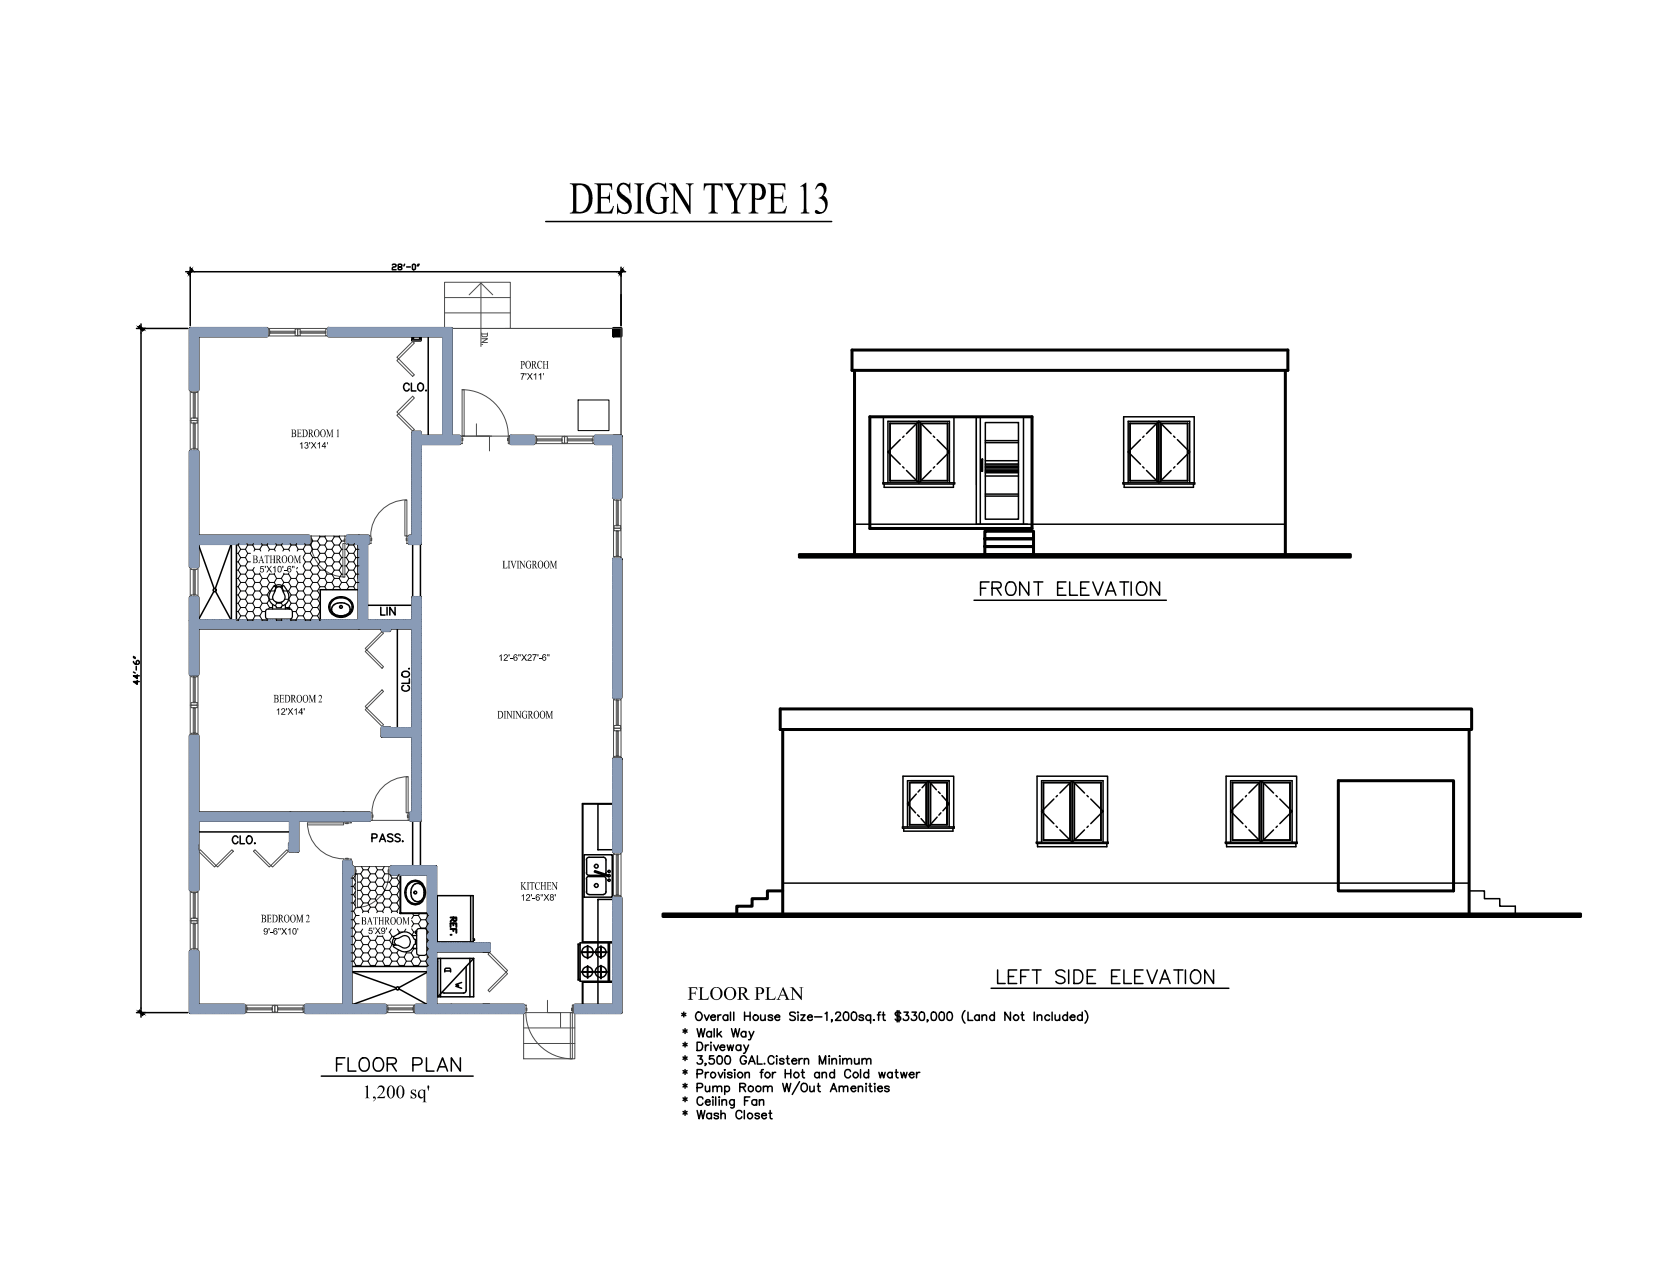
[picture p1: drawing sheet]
<svg xmlns="http://www.w3.org/2000/svg" width="279mm" height="216mm" viewBox="0 0 279 216" stroke-linecap="round" stroke-linejoin="round" font-family="sans-serif">
<defs><g id="words">
<text font-size="8.5" x="96" y="36">DESIGN TYPE 13</text>
<text font-size="5.7" x="55.7" y="182">FLOOR PLAN</text>
<text font-size="5.3" x="164.4" y="101.6">FRONT ELEVATION</text>
<text font-size="4" x="67" y="67">CLO.</text>
<text font-size="4" fill="#899bb6" x="70.2" y="117.8" transform="rotate(-90 70.2 117.8)">CLO.</text>
<text font-size="3.5" fill="#4b4b4b" x="83.3" y="59.3" transform="rotate(-90 83.3 59.3)">DN.</text>
<g font-size="3.5">
<text x="74.1" y="165.1">D</text>
<text x="115.9" y="168.6">FLOOR PLAN</text>
<text x="61.1" y="185.2">1,200 sq'</text>
</g>
<g font-size="2.1">
<text x="87.7" y="62.2">PORCH</text>
<text x="49.1" y="73.7">BEDROOM 1</text>
<text x="42.6" y="95">BATHROOM</text>
<text x="84.7" y="95.9">LIVINGROOM</text>
<text x="46.1" y="118.5">BEDROOM 2</text>
<text x="83.8" y="121.2">DININGROOM</text>
<text x="44" y="155.6">BEDROOM 2</text>
<text x="60.9" y="155.9">BATHROOM</text>
<text x="87.7" y="150.1">KITCHEN</text>
</g>
<g font-size="1.7">
<text x="87.7" y="64">7'X11'</text>
<text x="50.4" y="75.7">13'X14'</text>
<text x="43.8" y="96.5">5'X10'-6&quot;</text>
<text x="84" y="111.4">12'-6&quot;X27'-6&quot;</text>
<text x="46.5" y="120.6">12'X14'</text>
<text x="87.8" y="151.9">12'-6&quot;X8'</text>
<text x="44.4" y="157.6">9'-6&quot;X10'</text>
<text x="62" y="157.6">5'X9'</text>
</g>
</g></defs>
<!-- layer: Doors -->
<g fill="none" stroke="#4b4b4b" stroke-width=".17">
<path d="M45 55.5h.5v1.1h-.5zM45 55.4h10.4M45 56.7h10.4M45.5 55.9h4.3v.3h-4.3zM45.5 56h4.1M45.5 55.9v.3M49.6 55.9v.3M49.8 55.5h.4v1.1h-.4zM50.2 55.5h.4v1.1h-.4zM50.6 55.9h4.3v.3h-4.3zM50.7 55.9v.3M50.7 56h4.1"/>
<path d="M54.8 55.9v.3M54.9 55.5h.5v1.1h-.5zM69.6 57.4h1.3v.2h-1.3zM75 47.6h11v7.8h-11zM75 52.8h11M75 50.2h11M76.1 55.4h28.6v18.2v-18.2h-19.5M79.1 49.7l2-2 2 2M81.1 47.7v10.7M32.1 65.8v10.3M32.2 70.9h1.1v.5h-1.1zM32.2 75.7h1.1v.4h-1.1z"/>
<path d="M32.2 65.8h1.1v.4h-1.1zM32.2 70.5h1.1v.4h-1.1zM32.6 71.4h.3v4.3h-.3zM32.6 66.2h.3v4.3h-.3zM32.6 71.5h.3M32.6 75.6h.3M32.6 66.3h.3M32.6 70.4h.3M32.8 66.3v4.1M32.8 71.5v4.1M33.4 65.8v10.3M66.9 70l.3-.2 2.7 2.7-.3 .2z"/>
<path d="M66.9 60.8l.3-.3 2.7 2.7-.3 .3zM66.9 60.3l2.7-2.7 .3 .3-2.7 2.6zM69.6 72.7h1.3v.2h-1.3zM69.6 66.8l.3 .3-2.7 2.7-.3-.3zM77.5 73.6h.4v1.2h-.4zM77.9 65.7a7.8 7.8 0 0 1 7.8 7.8l-7.8 .1h.4v-7.9h-.4v7.9h5M77.9 73.9h.1v.4h-.1zM80.3 71.5v2.1h2.2v2.5M85.6 73.9h.1v.4h-.1zM85.7 73.6h.4v1.2h-.4zM90 73.6h.5v1.1h-.5zM90 73.6h10.4"/>
<path d="M90 74.8h10.4M90.5 74h4.3v.4h-4.3zM90.6 74v.4M90.6 74.2h4.1M94.7 74v.4M94.8 73.6h.4v1.1h-.4zM95.2 73.6h.5v1.1h-.5zM95.7 74h4.3v.4h-4.3zM95.7 74.2h4.2M95.7 74v.4M99.9 74v.4M100 73.6h.4v1.1h-.4z"/>
<path d="M32.1 95.6v5.2M32.2 95.6h1.1v.4h-1.1zM32.6 96h.3v4.4h-.3zM32.6 96.1h.3M32.8 96.1v4.1M33.4 95.6v5.2M52.1 90.4h.4v1.3h-.4zM52.5 91.7a5.7 5.7 0 0 0 5.6 5.6M52.5 90.9h.1v.4h-.1zM57.8 91.7h.4v5.7h-.4zM58 90.9h.2v.4h-.2zM58.2 90.4h.4v1.3h-.4z"/>
<path d="M62.1 90.4h.5v1.3h-.5zM62.6 90.7h.1v.5h-.1zM68.3 84.4h.3v6h-.3zM68.5 90.7h.1v.5h-.1zM68.6 84.3a6.1 6.1 0 0 0-6.1 6.1M68.6 90.4h.4v1.3h-.4zM103.4 83.9v10.4M103.5 89.1h1.1v.4h-1.1zM103.5 93.9h1.1v.4h-1.1zM103.5 83.9h1.1v.5h-1.1zM103.5 88.7h1.1v.4h-1.1zM103.9 89.5h.4v4.4h-.4z"/>
<path d="M103.9 84.4h.4v4.3h-.4zM103.9 89.6h.4M103.9 93.8h.4M103.9 84.4h.4M103.9 88.5h.4M104.1 84.4v4.1M104.1 89.6v4.2M104.7 83.9v10.4M32.1 113.7v10.4M32.2 100.4h1.1v.4h-1.1zM32.2 118.9h1.1v.5h-1.1zM32.2 113.7h1.1v.5h-1.1z"/>
<path d="M32.2 118.5h1.1v.4h-1.1zM32.6 119.4h.3v4.3h-.3zM32.6 114.2h.3v4.3h-.3zM32.6 100.2h.3M32.6 119.5h.3M32.6 114.3h.3M32.6 118.4h.3M32.8 114.3v4.1M32.8 119.5v4.1M33.4 113.7v10.4M61.6 119.7l.2-.2 2.9 2.7-.3 .3zM61.6 119.2l2.8-2.8 .3 .2-2.9 2.9z"/>
<path d="M61.6 109.9l.2-.3 2.9 2.9-.3 .2zM64.4 106.3h1.3v.2h-1.3zM64.4 106.5l.3 .3-2.9 2.8-.2-.2zM103.4 117.6v10.4M103.5 117.6h1.1v.5h-1.1zM103.9 118.1h.4v4.3h-.4zM103.9 118.2h.4M104.1 118.2v4.1M104.7 117.6v10.4M32.2 123.7h1.1v.4h-1.1zM32.6 123.6h.3M51.8 138.8a6.1 6.1 0 0 0 6.1 6.1"/>
<path d="M51.8 138.8h6.1v.3h-6.1zM57.9 138.4h1.3v.4h-1.3zM58.3 138.8h.4v.1h-.4zM62.3 137.1h.5v1.3h-.5zM62.8 137.4h.1v.5h-.1zM64.4 122.5h1.3v.3h-1.3zM68.5 131h.3v6.1h-.3zM68.7 137.4h.1v.5h-.1zM68.8 131a6.1 6.1 0 0 0-6.1 6.1M68.8 137.1h.4v1.3h-.4zM103.5 122.8h1.1v.5h-1.1zM103.5 127.6h1.1v.4h-1.1z"/>
<path d="M103.5 122.4h1.1v.4h-1.1zM103.9 123.3h.4v4.3h-.4zM103.9 123.3h.4M103.9 127.5h.4M103.9 122.3h.4M104.1 123.3v4.2M32.1 150.1v10.4M32.2 155.3h1.1v.4h-1.1zM32.2 150.1h1.1v.4h-1.1zM32.2 154.9h1.1v.4h-1.1zM32.6 155.7h.3v4.3h-.3zM32.6 150.5h.3v4.4h-.3z"/>
<path d="M32.6 155.9h.3M32.6 160h.3M32.6 150.7h.3M32.6 154.8h.3M32.8 150.7v4.1M32.8 155.9v4.1M33.3 142.3h.2v1.3h-.2zM33.4 150.1v10.4M33.5 143.6l.3-.3 2.6 2.7-.2 .2zM39.1 143.3l.3 .3-2.7 2.6-.3-.2zM42.7 143.6l.3-.3 2.7 2.7-.3 .2zM45.7 146l2.7-2.7 .2 .3-2.6 2.6z"/>
<path d="M48.6 142.3h.2v1.3h-.2zM57.9 144.9h1.3v.4h-1.3zM58.3 144.8h.4v.1h-.4zM59.5 146.2h.4v1.3h-.4zM59.9 146.7h.2v.4h-.2zM59.9 147.5h.4v5.6h-.4zM65.4 146.7h.2v.4h-.2zM65.6 147.5a5.7 5.7 0 0 1-5.7 5.6M65.6 146.2h.4v1.3h-.4zM103.4 143.7v7.8M103.5 143.7h1.1v.4h-1.1zM103.5 151h1.1v.5h-1.1z"/>
<path d="M103.9 144.1h.4v6.9h-.4zM103.9 144.2h.4M103.9 150.9h.4M104.1 144.2v6.7M104.7 143.7v7.8M32.2 160h1.1v.5h-1.1zM41.2 169.6h.4v1.1h-.4zM41.2 169.5h10.3M41.2 170.8h10.3M41.6 170h4.3v.3h-4.3zM41.7 170.2h4.1M41.7 170v.3"/>
<path d="M45.8 170v.3M45.9 169.6h.4v1.1h-.4zM46.3 169.6h.5v1.1h-.5zM46.8 170h4.3v.3h-4.3zM46.9 170v.3M46.9 170.2h4.1M51 170v.3M51.1 169.6h.4v1.1h-.4zM65 169.6h.4v1.1h-.4zM65 169.5h5.1M65 170.8h5.1M65.4 170h4.3v.3h-4.3z"/>
<path d="M65.5 170.2h4.1M65.5 170v.3M69.6 170v.3M69.7 169.6h.4v1.1h-.4zM81.5 160.4h1v.2h-1zM81.5 169.3h1v.2h-1zM82.3 167l3-3 .3 .2-3.1 3.1zM82.5 160.6l3.1 3.1-.3 .3-3-3.1zM88.3 169.5h.4v1.3h-.4zM88.3 170.8h8.6v7.8h-8.6zM88.3 176h8.6M88.3 173.4h8.6"/>
<path d="M88.7 170.8a7.8 7.8 0 0 0 7.8 7.8M88.7 170h.1v.5h-.1zM92.3 168.7v2.1h2.2v2.5M96.2 170.8h.3v7.8h-.3zM96.4 170h.1v.5h-.1zM96.5 169.5h.4v1.3h-.4z"/>
</g>
<!-- layer: A-Wall -->
<g fill="none" stroke="#000" stroke-width=".51">
<path d="M32.1 55.4h12.9v1.3h-11.6v9.1h-1.3zM55.4 55.4h20.7v18.2h1.4v1.2h-6.6v16.9h-1.9v-1.3h.6v-17.5h1.3v.7h3.9v-16.9h-19.4zM69.6 56.7h1.3v.7h-1.3zM32.1 76.1h1.3v14.3h18.7v1.3h-18.7v3.9h-1.3zM86.1 73.6h3.9v1.2h-3.9zM100.4 73.6h4.3v10.3h-1.3v-9.1h-3zM103.4 73.6h1.3M69.6 91.7h1.3M103.4 94.3h1.3v23.3h-1.3zM32.1 100.8h1.3v3.9h27.1v-13h-1.9v-1.3h3.5v1.3h-.3v13h7.8v-3.9h1.3v37.6h-1.7v-1.3h.4v-12.9h-5.2v-1.4h1.3v.1h3.9v-17h-3.9v.4h-1.3v-.4h-31v7.8h-1.3zM69.6 100.8h1.3M32.1 124.1h1.3v13h28.9v1.3h-12.1v5.2h-1.4v-1.3h.2v-3.9h-15.6v11.7h-1.3z"/>
<path d="M103.4 128h1.3v15.7h-1.3zM57.9 145.3h1.3v.9h.3v1.3h-.3v22h5.8v1.3h-13.5v-1.3h6.4zM66 146.2h7.5v13h9v1.2h-9v9.1h14.8v1.3h-18.2v-1.3h2.1v-22h-6.2zM103.4 151.5h1.3v19.3h-7.8v-1.3h6.5zM32.1 160.5h1.3v9h7.8v1.3h-9.1z"/>
</g>
<!-- layer: DIMENSION -->
<path d="M97.5 67.5h5.2v5.1h-5.2z" fill="none" stroke="#000" stroke-width=".17"/>
<!-- layer: A-COLS -->
<path d="M103.4 55.4h1.3v1.3h-1.3z" fill="none" stroke="#000" stroke-width=".51"/>
<!-- layer: A-ANNO-DIM-14 -->
<g fill="none" stroke="#000" stroke-width=".25">
<path d="M23.8 55.4h7.9M23.8 56.2v113.8M32.1 45.8v9.1M32.8 45.8h71.2M66.2 44.7l.1-.1 .5 .1-.2 .3h-.3l-.1 .5h.6M67.3 45l-.2-.1 .2-.3 .5 .1-.2 .3h-.3l-.2 .2 .2 .3 .5-.1-.2-.4M68.2 44.6l-.1 .3M68.6 45h.6M69.5 44.7l.2-.1 .3 .1v.7l-.1 .1-.4-.1zM70.5 44.6l-.2 .3M70.7 44.6l-.2 .3M104.7 45.8v9.1"/>
<path d="M73.6 73.6h.1M22.5 111.6l.3 .4h.5l.2-.1v-.3l-.4-.2-.1 .2v.4M22.5 113.4l.3 .1M22.5 110.9l.3 .2M22.5 110.7l.3 .2M23 112.4v.6M23.1 114.8v.6l-.6-.4h1M23.1 113.8v.7l-.6-.5h1M103.4 153.9v1.2M23.8 170.8h7.9"/>
</g>
<!-- layer: 0 -->
<g fill="#000" stroke="#000" stroke-width=".17">
<path d="M23.3 55.1l1 .5-.7-.7zM23.3 55.1l1 .5-.3 .3z"/>
<path d="M31.6 46.1l.3 .2 .4-.9zM32.3 45.4l.3 .2-.7 .7z"/>
<path d="M103.4 55.4l1.3 1.3v-1.3zM103.4 55.4l1.3 1.3h-1.3z"/>
<path d="M105 45.4l-.5 .9 .7-.7zM105 45.4l-.5 .9-.2-.2z"/>
<path d="M23.3 170.6l.7 .7 .3-.2zM23.3 170.6l.3-.3 .7 .8z"/>
</g>
<g fill="none" stroke="#000" stroke-width=".25">
<path d="M23 55.4h1.5M23.8 54.6v1.6M31.3 45.8h1.5M32.1 45.1v1.5M72.2 56.7v16.9M104 45.8h1.5M104.7 45.1v1.5M54 99.5h6.5v5.2h-6.5zM69.6 91.7v9.1M70.9 91.7v9.1M61.8 102.1h7.8M67 105.9v17"/>
<path d="M69.6 138.4v7.8M70.9 138.4v7.8M100.8 135.6h2.6v7.7h-2.6zM33.4 140.3h15.6M100.8 151.7h2.6v17.8h-2.6zM23 170.8h1.5M23.8 170v1.6"/>
</g>
<!-- layer: DIM -->
<g fill="none" stroke="#000" stroke-width=".25">
<path d="M64.2 102.4v1.3h.7M65.3 102.4v1.3M66.6 102.4v1.3l-.9-1.3v1.3M40.1 141.3a.48 .48 0 0 0-.5-.3 .48 .48 0 0 0-.4 .5 .54 .54 0 0 0 .2 .7 .54 .54 0 0 0 .7-.1v-.1M40.5 141v1.3h.7M41.8 141.1a.61 .61 0 0 1 .7 .2 .61 .61 0 0 1-.1 .8l-.1 .1a.6 .6 0 0 1-.7-.2 .6 .6 0 0 1 .1-.8zM43 142.2v.1v-.1M62.7 141.3h.6a.34 .34 0 0 0 .3-.3 .34 .34 0 0 0-.3-.3h-.6v1.3M64 142l.5-1.3 .5 1.3M64.2 141.5h.6M66.2 140.9a.49 .49 0 0 0-.4-.3 .49 .49 0 0 0-.5 .4l.2 .2 .6 .2 .1 .4a.62 .62 0 0 1-.9 0M67.5 140.9a.46 .46 0 0 0-.5-.3 .46 .46 0 0 0-.4 .4l.8 .5 .1 .3a.58 .58 0 0 1-.9 0"/>
<path d="M67.9 141.8v.2l.1-.1"/>
</g>
<!-- layer: P-Flor-Fixt -->
<g fill="none" stroke="#000" stroke-width=".25">
<path d="M33.4 91.7l2.7 7.6M36 99.3h.2h.2l.1 .3-.1 .1-.2 .1-.2-.1-.1-.1zM36.1 99.8l-2.7 4.9M36.3 99.3l2.7-7.6v13l-2.6-4.9M39.9 91.7v13M68.5 151.3l.4 .6M68.6 149.8l-.2 .7 .2 .8M68.9 149.2l-.4 .6M68.9 151.9l.5 .4M69.4 151.2l.1 .3 .5 .5M69.4 148.6a2.22 2.22 0 0 0 0 3.9M69.4 149.9l-.1 .6 .1 .7"/>
<path d="M69.4 148.6l.6-.1 .7 .1M69.4 152.4l.6 .2 .7-.2M69.4 148.8l-.5 .4M69.5 148.8a1.4 1.4 0 0 1 1.6 .4M69.6 149.5l-.2 .4M70 149.1l.4-.1 .4 .1M70 152l.4 .1 .4-.1M70 149.1l-.4 .3M70.7 148.6l.6 .5M70.8 149.1l.4 .3M71.1 149.2l.4 .6M71.1 151.9a1.43 1.43 0 0 1-1.6 .4"/>
<path d="M71.2 149.1l.4 .6M71.2 149.5a1.92 1.92 0 0 1-.4 2.5M71.3 152l-.6 .5M71.4 149.8a2.29 2.29 0 0 1-.3 2.1M71.6 151.3l-.4 .7M71.6 149.7l.1 .8-.1 .8M59.2 163h13M66.8 166.8l-7.6 2.7M66.9 166.5l.1-.1 .3 .1v.2v.2l-.3 .1-.1-.1-.1-.2zM67.3 166.6l4.9-2.7h-13l7.6 2.7M67.3 166.8l4.9 2.7"/>
<circle cx="70" cy="150.5" r=".23"/>
</g>
<!-- layer: A-DOOR -->
<path d="M103.4 135.6h-5.2v23.3h5.2M67.5 147.5h4.7v6.5h-4.7zM99.1 159.5v2.2M101.3 159.6v2M98 160.6h2.2M98.1 163.9h2M98.2 165.6h5.2v3.9h-5.2zM99.1 162.9v2.1M100.2 163.9h2.2M100.3 160.6h2M101.3 162.9v2.1" fill="none" stroke="#000" stroke-width=".34"/>
<!-- layer: A-FLOR-APPLIANCE -->
<g fill="none" stroke="#000" stroke-width=".25">
<path d="M55.6 101.7a1.57 1.57 0 0 0 .4 1.9M56 102.4l-.1 .6 .5 .6M56 101.2l-.4 .5M56 101.2a2.23 2.23 0 0 1 3.4 .5M56 103.6l.7 .4M56.1 103.5l.6 .3M56.1 101.3a1.39 1.39 0 0 0 0 2.2M56.4 103.6a2.2 2.2 0 0 0 1.7 .2M56.4 102l-.4 .3M56.7 104l.8 .1 .8-.1M56.7 100.9l-.6 .4M56.7 103.8l.8 .2 .7-.2"/>
<path d="M56.7 101l.8-.2 .7 .2M56.9 101.7l-.5 .3M56.9 101.8l.6-.1 .6 .1M58.1 101.7l.5 .3M58.3 100.9l.6 .4 .4 .5M58.6 102l.4 .3M58.9 102.4l.1 .4-.1 .4M59 103.2l-.4 .4-.5 .2M59.2 101.8l.2 .6-.2 .5M59.3 103l-.6 .6-.4 .2M59.4 101.7a1.66 1.66 0 0 1-1.1 2.3M73.7 151.1h6.1v7.3h.2v.2h-.2v.3h-6.1z"/>
<path d="M79.4 151.1v7.8M97.8 159h5.6v6.5h-5.6zM97.8 159.2h-.3v6.1h.3M97.8 159.4h-.2v5.8h.2M102.6 159v6.5M102.8 159v6.5M73.8 162.1v6M73.8 161.7h6.1M74.3 161.7v6.4M74.6 167.3l.3 .2h3.3M77.8 165.7l-.9 .4 .4 .1-.4 .2 .9 .3M78.6 163.1v4l-.2 .3-.2 .1"/>
<path d="M79.2 161.7v6.4M79.9 161.7l-6.1 6.4M79.9 161.7v6.4h-6.1"/>
<circle cx="57.5" cy="102.4" r=".23"/>
<circle cx="99.1" cy="160.6" r=".95"/>
<circle cx="99.1" cy="163.9" r=".87"/>
<circle cx="101.3" cy="163.9" r=".95"/>
<circle cx="101.3" cy="160.6" r=".87"/>
</g>
<!-- layer: 0 -->
<path d="M102.6 147.6l-2.3-.7-.1 .2 2.4 .8" fill="none" stroke="#000" stroke-width=".3"/>
<!-- layer: A-FLOR-PFIX -->
<g fill="none" stroke="#000" stroke-width=".25">
<path d="M98.5 144.2h4.7v7.1h-4.7zM98.9 147.2v.2l.4 .2M98.9 150.4v.2l.4 .3M98.9 145.1v2.1M98.9 148.3v2.1M99.3 144.6l-.4 .2v.2M99.3 147.8l-.4 .2v.3M99.3 147.6h2.5M99.3 144.6h2.5M99.3 150.9h2.5M99.3 147.9h2.5M101.7 144.6l.4 .2 .1 .3v2.1l-.2 .4h-.3"/>
<path d="M101.7 147.8l.4 .2 .1 .3M102.2 150.4l-.2 .4-.3 .1M102.2 148.3v2.1"/>
<circle cx="100.5" cy="149.4" r=".32"/>
<circle cx="100.5" cy="146.1" r=".32"/>
<circle cx="102.7" cy="147" r=".19"/>
<circle cx="102.7" cy="147.7" r=".19"/>
<circle cx="102.7" cy="148.5" r=".19"/>
</g>
<!-- layer: A-ANNO-TEXT-14 -->
<path d="M76 154.8h.9v.4l-.1 .2-.4-.2v-.4M76 156.4v-.7h.9v.7M76 156.7h.9v.6M76 157.7h.1M76.4 154.9l-.4 .5M76.4 155.7v.4M76.4 156.7v.3" fill="none" stroke="#000" stroke-width=".34"/>
<!-- layer: DIM -->
<g fill="none" stroke="#000" stroke-width=".21">
<path d="M46.2 98.8h.1l.2 .3a2.71 2.71 0 0 1-.5 1.6 1.05 1.05 0 0 0 1.1 .9 1.05 1.05 0 0 0 .9-1.2 1.63 1.63 0 0 1-.4-1.5l.2-.2a2.2 2.2 0 0 1 .5 3.1l-.8 .4-.1 .3h-.8v-.2a1.72 1.72 0 0 1-.9-2.8zM46.4 98.9a.82 .82 0 0 1 1.2 0M46.5 99.3a.65 .65 0 0 1 1.1 0M46 102v.7M48.1 102v.7M48.4 102.5h.5v.2zM48.8 102.7h-3.6l-.4 .2a1.63 1.63 0 0 0 .1 1.5h4.2l.2-.4v-.8l-.2-.4-.2-.1M66.4 158a2.74 2.74 0 0 1 2.2-.8 2.13 2.13 0 0 1 1.3 1.2h.1v.9h-.1a1.73 1.73 0 0 1-2.9 .8l-.7-.5a.72 .72 0 0 1 .9-.1l.8 .4a1.03 1.03 0 0 0 1.2-1 1.03 1.03 0 0 0-1.2-1.1 1.93 1.93 0 0 1-1.5 .5zM66.4 158.3a.82 .82 0 0 0 0 1.2M66.8 158.3a.65 .65 0 0 0 0 1.1M69.5 157.8h.8M69.5 160h.8"/>
<path d="M70 157h.3l-.1 .5h-.2zM70.3 157l.2-.3 .2-.1h.9l.4 .2v3.9l-.1 .2-.3 .2h-.9l-.4-.2v-3.8"/>
</g>
<!-- layer: A-Spaces -Title -->
<g fill="none" stroke="#000" stroke-width=".25">
<path d="M164.2 101.2h32.5M167.1 166.7h40.1M168.2 163.6v2.3h1.3M170 164.7h.9M171.4 163.6h-1.4v2.3h1.4M172.1 164.7h.9M173.5 163.6h-1.4v2.3M174.1 163.6h1.4M174.8 163.6v2.3M179.6 163.9a.98 .98 0 0 0-1.6 0 .62 .62 0 0 0 .5 .7l.6 .2a.57 .57 0 0 1 .3 1 1.01 1.01 0 0 1-1.4-.2M180.2 163.6v2.3M181.1 163.6h.7a1.24 1.24 0 0 1 .8 1.1 1.24 1.24 0 0 1-.8 1.2h-.7z"/>
<path d="M183.3 164.7h.9M184.7 163.6h-1.4v2.3h1.4M187.4 164.7h.9M188.8 163.6h-1.4v2.3h1.4M189.5 163.6v2.3h1.3M191.3 164.7h.9M192.7 163.6h-1.4v2.3h1.4M193.4 163.6l.9 2.3 .8-2.3M195.6 165.9l.8-2.3 .9 2.3M195.9 165.1h1.1M197.9 163.6h1.6M198.7 163.6v2.3"/>
<path d="M199.9 163.6v2.3M200.9 163.9a.84 .84 0 0 1 1-.3 .84 .84 0 0 1 .6 .9 1.06 1.06 0 0 1-1.1 1.4 1.34 1.34 0 0 1-.5-2zM204.6 163.6v2.3l-1.5-2.3v2.3"/>
</g>
<!-- layer: A-DETL-DARK -->
<g fill="none" stroke="#000" stroke-width=".51">
<path d="M143.7 59h73.5v3.5h-73.5zM144.1 62.5v31M146.7 70.3h27.3v18.8h-27.3zM216.7 62.5v31M134.8 93.5h92.9M134.8 93.8h92.9M134.8 94h92.9M166.1 89.6h8.2v1.3h-8.2zM166.1 90.9h8.2v1.3h-8.2zM166.1 92.2h8.2v1.3h-8.2zM131.6 119.6h116.5v3.4h-116.5zM132 123v31.2"/>
<path d="M225.7 131.7h19.4v18.6h-19.4zM247.7 123v31.2M111.8 154.2h154.7M111.8 154.4h154.7M111.8 154.6h154.7M132 150.3h-2.6v1.3h-2.6v1.3h-2.6v1.3"/>
</g>
<!-- layer: E-LIGHTING -->
<path d="M144.1 88.4h72.6M132 149h115.7" fill="none" stroke="#000" stroke-width=".25"/>
<!-- layer: AUDIT_I_180222161247-1 -->
<g fill="none" stroke="#000" stroke-width=".25">
<path d="M92 37.4h48.2M149 70.3v11.1M150.1 71.4h4.5v9.7M150.1 71.4h4.5M150.1 71.4v9.7M151.8 74.2l-2.1 2 2.1 2.1M152.2 78.7l.2 .2M152.4 73.6l-.2 .2M152.9 79.4l2 2M154.5 71.4v9.7h-4.4M154.9 71.1l2.1 2M154.9 71.1l-2 2"/>
<path d="M154.9 71.1v10.3M155.2 71.4h4.6M155.3 71.4l-.1 9.7v-9.7h4.6M157 79.4l-2.1 2M157.4 73.6l.2 .2M157.6 78.7l-.2 .2M158 74.2l2.1 2-2.1 2.1M159.8 71.4v9.7M159.8 71.4h.1M160.9 70.3v11.1M164.6 70.3v18.1M165.3 70.3v18.1"/>
<path d="M165.5 77.5h.2v2h-.2zM166.1 71.3h5.6v16.3h-5.6zM166.1 74.3h5.6M166.1 74.7h5.6M166.1 77.7h5.6M166.1 78.9h5.6M166.1 79.1h5.6M166.1 78.7h5.6M166.1 79.3h5.6M166.1 79.6h5.6M166.1 79.7h5.6M166.1 78.4h5.6"/>
<path d="M166.1 78.3h5.6M172.6 70.3v18.1M190.5 71.4h4.6v9.7h-4.6h4.6v-9.7zM190.5 71.4v9.7zM192.3 74.2l-2.1 2 2.1 2.1M192.7 78.7l.2 .2M192.9 73.6l-.2 .2M193.3 79.4l2.1 2M195.4 71.1l2.1 2M195.4 71.1v10.3M195.4 71.1l-2.1 2M195.7 71.4h4.6"/>
<path d="M195.8 71.4l-.1 9.7v-9.7h4.5M197.5 79.4l-2.1 2M197.9 73.6l.2 .2M198.1 78.7l-.2 .2M198.5 74.2l2.1 2-2.1 2.1M200.2 71.4v9.7M200.3 71.4h-.1M200.3 71.4l-.1 9.7M148.9 81.4h12.1v.2h-12.1zM149.1 81.6v.6h11.7v-.6M149.7 81.4v-10.3h10.4v10.3M150.1 81.1h4.4"/>
<path d="M155.3 81.1h4.5zM166.1 83.3h5.6M166.1 83.7h5.6M166.1 80.3h5.6M189.3 81.4h12.2v.2h-12.2zM189.5 81.4v-11.1h11.9v11.1M189.6 81.6v.6h11.6v-.6M190.2 81.4v-10.3h10.4v10.3M195.8 81.1h4.5zM152.2 139.5h8.7v.2h-8.7zM152.3 139.5v-8.6h8.5v8.6M152.4 139.7v.5h8.3v-.5"/>
<path d="M153 139.5v-7.8h7v7.8M153.4 139.1h2.8M153.4 132v7.1M153.4 132h2.8M154.5 133.9l-1.5 1.7 1.4 1.5M154.7 137.4l.3 .3M155.1 133.2l-.3 .4M156.2 132v7.1M156.5 131.7v7.8v-7.8M156.5 131.7l-1 1.2M156.5 131.7l1.4 1.5M156.9 132v7.1"/>
<path d="M156.9 139.1h2.8zM156.9 132h2.8M158 137.8l-1.5 1.7-1.2-1.4M158.2 133.5l.3 .3M158.7 137.1l-.4 .4M158.8 134.2l1.2 1.4-1 1.2M159.7 132h-2.8M159.7 132v7.1zM175.9 132h4.6v9.7M175.9 132h4.6l-.1 9.7h-4.5h4.5M175.9 132v9.7zM177.7 134.8l-2.1 2 2.1 2.1"/>
<path d="M178.1 139.3l.2 .3M178.3 134.2l-.2 .2M178.7 140l2.1 2.1M180.8 131.7v10.4M180.8 131.7l-2.1 2.1M180.8 131.7l2.1 2.1M182.9 140l-2.1 2.1M183.3 134.2l.2 .2M183.5 139.3l-.2 .3M183.9 134.8l2.1 2-2.1 2.1M185.6 132v9.7M185.7 132h-4.6v9.7v-9.7h4.5"/>
<path d="M185.7 132h-.1M185.7 132l-.1 9.7M207.8 132h4.6v9.7h-4.6h4.5v-9.7M207.8 132h4.6M207.8 132v9.7zM209.6 134.8l-2.1 2 2.1 2.1M210 139.3l.2 .3M210.2 134.2l-.2 .2M210.6 140l2.1 2.1M212.7 131.7l-2.1 2.1M212.7 131.7v10.4M212.7 131.7l2 2.1"/>
<path d="M214.7 140l-2 2.1M215.2 134.2l.2 .2M215.4 139.3l-.2 .3M215.8 134.8l2.1 2-2.1 2.1M217.5 132v9.7M217.5 132h-4.5v9.7v-9.7h4.5M217.5 132h.1M174.7 142.1h12.1v.2h-12.1zM174.9 142.1v-11.2h11.9v11.2M174.9 142.3v.5h11.7v-.5M175.6 142.1v-10.4h10.4v10.4M181.1 141.7h4.6z"/>
<path d="M206.6 142.1h12.1v.2h-12.1zM206.7 142.1v-11.2h11.9v11.2M206.8 142.3v.5h11.7v-.5M207.5 142.1v-10.4h10.4v10.4M213 141.7h4.5zM247.7 150.3h2.6v1.3h2.6v1.3h2.6v1.3M115 170.9l.6 .4M115.2 173.7l.7 .4M115.2 176l.7 .4M115.2 178.3l.7 .4M115.3 170.7v.8M115.5 173.5v.8"/>
<path d="M115.5 175.8v.8M115.5 178.1v.8M115.6 170.9l-.6 .4M115.9 173.7l-.7 .4M115.9 176l-.7 .4M115.9 178.3l-.7 .4M117.4 170.9a.54 .54 0 0 1 .6-.2 .54 .54 0 0 1 .4 .6v.3a.55 .55 0 0 1-.6 .5 .55 .55 0 0 1-.5-.5zM117.5 173.5l.4 1.4 .3-1.4 .3 1.4 .4-1.4M117.5 175.8h.5a.74 .74 0 0 1 .5 .7 .74 .74 0 0 1-.5 .7h-.5zM117.7 178.1h.7l-.4 .5a.44 .44 0 0 1 .5 .5 .44 .44 0 0 1-.6 .4l-.2-.1-.2-.2M118.8 171.2l.4 .9 .4-.9M118.9 176.3v.9"/>
<path d="M119 179.4h-.1h.1l-.1 .3M119.5 176.3a.43 .43 0 0 0-.6 .3M119.8 171.6h.8a.42 .42 0 0 0-.6-.4 .42 .42 0 0 0-.1 .7 .4 .4 0 0 0 .4 .2 .4 .4 0 0 0 .3-.2M119.9 175.8h.1l-.1 .1zM119.9 176.3v.9M120 174.2a.45 .45 0 0 0-.7-.1 .45 .45 0 0 0 0 .7 .45 .45 0 0 0 .7-.1M120 174v.9M120.3 176.3l.5 .9 .3-.9M120.3 178.1h-.6l-.1 .6a.49 .49 0 0 1 .8 0 .49 .49 0 0 1-.2 .7 .49 .49 0 0 1-.7-.2M120.4 173.5v1.4M120.9 178.3a.44 .44 0 0 1 .4-.2 .44 .44 0 0 1 .4 .2 .7 .7 0 0 1-.4 1.2l-.4-.3zM120.9 173.5v1.4"/>
<path d="M121.1 171.2v.9M121.2 174.4l.5 .5M121.4 176.6h.8a.44 .44 0 0 0-.7-.2 .44 .44 0 0 0 .1 .7 .38 .38 0 0 0 .6-.1M121.6 171.2a.44 .44 0 0 0-.5 .4M121.6 174l-.7 .7M122.4 178.2a.45 .45 0 0 1 .7 .1 .68 .68 0 0 1 .1 .8 .68 .68 0 0 1-.8 .3 1.04 1.04 0 0 1 0-1.2zM122.6 176.3l.3 .9 .3-.9 .2 .9 .3-.9M122.7 171.4a.45 .45 0 0 0-.7-.1 .45 .45 0 0 0 0 .7 .45 .45 0 0 0 .7-.1M122.7 171.2v.9M123.2 170.7v1.4M123.3 173.5l.4 1.4 .3-1.4 .4 1.4 .3-1.4M123.7 170.7v1.4"/>
<path d="M124.9 176.5a.45 .45 0 0 0-.7-.1 .45 .45 0 0 0 0 .7 .45 .45 0 0 0 .7-.1M124.9 176.3v.9M125.4 176.3l.4 .9 .4-.9M125.5 170.7v1.4M125.5 171.4h1M125.8 174.2a.45 .45 0 0 0-.7-.1 .45 .45 0 0 0 0 .7 .45 .45 0 0 0 .7-.1M125.8 174v.9M125.8 177.2l-.3 .5h-.1M125.8 178.4a.52 .52 0 0 0-.6-.3 .52 .52 0 0 0-.4 .5v.3a.51 .51 0 0 0 .5 .6 .51 .51 0 0 0 .5-.6h-.3M126.2 179.5l.6-1.4 .5 1.4M126.3 174l.4 .9 .4-.9M126.4 179h.7"/>
<path d="M126.5 170.7v1.4M126.7 174.9l-.2 .4-.3 .1M127.7 178.1v1.4h.8M128.3 171.2v.9a.51 .51 0 0 0 .7-.2M128.9 179.4h-.1h.2M129 171.2v.9M130.3 171.4a.43 .43 0 0 0-.8 0l.6 .2 .2 .3a.43 .43 0 0 1-.8 0M130.5 178.4a.5 .5 0 0 0-.6-.3 .5 .5 0 0 0-.4 .5 .56 .56 0 0 0 .2 .8 .56 .56 0 0 0 .8-.1v-.2M130.7 171.6h.8a.42 .42 0 0 0-.6-.4 .42 .42 0 0 0-.1 .7 .4 .4 0 0 0 .3 .2 .4 .4 0 0 0 .4-.2M131 178.1v.1zM131 178.5v1M132.2 178.8a.4 .4 0 0 0-.4-.3 .4 .4 0 0 0-.3 .3v.1l.6 .2 .1 .2a.4 .4 0 0 1-.4 .2 .4 .4 0 0 1-.3-.2"/>
<path d="M132.6 178.5h.4M132.8 178.1v1.1l.1 .2 .2 .1M133.5 178.9h.9a.44 .44 0 0 0-.7-.3 .44 .44 0 0 0-.1 .7 .43 .43 0 0 0 .8 0M134.1 170.9a.52 .52 0 0 0-.5-.2 .52 .52 0 0 0-.4 .4l.1 .2 .7 .2 .1 .4a.59 .59 0 0 1-.9 0M134.5 170.8h.1zM134.6 171.2v.9M134.7 178.5v1M135 171.2h.7l-.7 .9h.7M135.3 178.5l-.4 .1-.2 .3M135.6 178.8l.3-.3 .4 .1v.9M135.6 178.5v1M136.2 171.6h.8a.42 .42 0 0 0-.6-.4 .42 .42 0 0 0-.1 .7 .4 .4 0 0 0 .3 .2 .4 .4 0 0 0 .4-.2"/>
<path d="M137.4 171.5h1.2M138.2 179.5v-1.4l.5 1.4 .5-1.4v1.4M139.1 171l.3-.3v1.4M139.8 178.1l.1 .1h-.1zM139.8 178.5v1M140.3 178.8l.3-.3 .4 .1v.9M140.3 178.5v1M140.3 172.1h-.1v-.1l.1 .2-.1 .2M140.9 171.1l.1-.3 .5-.1 .2 .1v.5l-.8 .8h.9M141.5 178.2l.1-.1 .1 .1zM141.6 178.5v1M142.1 178.8l.3-.3 .4 .1v.9"/>
<path d="M142.1 178.5v1M142.4 170.8a.51 .51 0 0 1 .7 .2v.9a.44 .44 0 0 1-.4 .2 .44 .44 0 0 1-.4-.2 1.12 1.12 0 0 1 .1-1.1zM142.8 178.8l.4-.3 .3 .1 .1 .9M143.7 170.8a.47 .47 0 0 1 .7 .2 .7 .7 0 0 1-.5 1.1l-.3-.2v-.9zM144.1 178.5l.1 .9a.51 .51 0 0 0 .7-.2M144.9 178.5v1M145.4 178.8l.3-.3 .3 .1 .1 .9M145.4 178.5v1M145.6 171.4a.43 .43 0 0 0-.7 0l.5 .2 .2 .3a.43 .43 0 0 1-.7 0M146.1 178.8a.45 .45 0 0 1 .7-.2v.9M146.8 171.4a.45 .45 0 0 0-.7-.1 .45 .45 0 0 0 0 .7 .45 .45 0 0 0 .7-.1M146.8 171.2v1.4"/>
<path d="M147.3 172v.1h.1M147.9 171.2h.5M148.5 170.7l-.3 .1v1.3M148.7 171.2h.5M149 170.7v1.4h.3M151.3 170.5v1.9M151.6 170.5v1.9M151.9 170.9a.52 .52 0 0 0-.5-.2 .52 .52 0 0 0-.5 .4l.2 .2 .5 .1a.35 .35 0 0 1 .3 .4 .35 .35 0 0 1-.3 .3h-.5l-.2-.2M152.4 170.7h.7l-.3 .6a.44 .44 0 0 1 .5 .5 .44 .44 0 0 1-.7 .3h-.2l-.1-.2M153.8 170.7h.7l-.4 .6a.45 .45 0 0 1 .5 .5 .45 .45 0 0 1-.6 .3l-.3-.2M155.2 170.8a.51 .51 0 0 1 .7 .2v.9a.44 .44 0 0 1-.4 .2 .44 .44 0 0 1-.4-.2 1.12 1.12 0 0 1 .1-1.1zM156.4 172.1h-.1l.1-.1v.2l-.1 .2"/>
<path d="M157.2 170.8a.51 .51 0 0 1 .6 .2 .68 .68 0 0 1 .1 .8 .68 .68 0 0 1-.7 .3l-.2-.6zM158.5 170.8a.51 .51 0 0 1 .7 .2v.9a.44 .44 0 0 1-.4 .2 .44 .44 0 0 1-.4-.2 1.12 1.12 0 0 1 .1-1.1zM159.9 170.8a.47 .47 0 0 1 .6 .2 .7 .7 0 0 1-.5 1.1l-.3-.2v-.9zM162.7 170.5a1.42 1.42 0 0 0 0 2.1M163.2 170.7v1.4h.8M165.1 171.4a.45 .45 0 0 0-.6-.1 .45 .45 0 0 0 0 .7 .45 .45 0 0 0 .6-.1M165.1 171.2v.9M165.6 171.4l.3-.2 .4 .1 .1 .8M165.6 171.2v.9M167.7 171.4a.45 .45 0 0 0-.7-.1 .45 .45 0 0 0 0 .7 .45 .45 0 0 0 .7-.1M167.7 170.7v1.4M170.4 170.7v1.4l-1-1.4v1.4"/>
<path d="M172.2 171.2h.4M172.4 170.7v1.2l.1 .2h.2M174.4 170.7v1.4M174.9 171.4l.3-.2 .4 .1 .1 .8M174.9 171.2v.9M177 171.4a.45 .45 0 0 0-.7-.1 .45 .45 0 0 0 0 .7 .45 .45 0 0 0 .7-.1M177.4 170.7v1.4M177.9 171.2l.1 .9a.51 .51 0 0 0 .7-.2M178.7 171.2v.9M180 171.4a.45 .45 0 0 0-.7-.1 .45 .45 0 0 0 0 .7 .45 .45 0 0 0 .7-.1M180 170.7v1.4M180.5 171.6h.8a.42 .42 0 0 0-.6-.4 .42 .42 0 0 0-.2 .7 .4 .4 0 0 0 .4 .2 .4 .4 0 0 0 .4-.2"/>
<path d="M182.5 171.4a.45 .45 0 0 0-.7-.1 .45 .45 0 0 0 0 .7 .45 .45 0 0 0 .7-.1M182.5 170.7v1.4M183 170.5a1.42 1.42 0 0 1 0 2.1M54.2 181.5h25.6M115.2 180.6l.7 .4M115.2 182.9l.7 .4M115.2 185.2l.7 .4M115.2 187.5l.7 .4M115.5 180.4v.8M115.5 182.7v.8M115.5 185v.8M115.5 187.3v.8"/>
<path d="M115.9 180.6l-.7 .4M115.9 182.9l-.7 .4M115.9 185.2l-.7 .4M115.9 187.5l-.7 .4M117.5 181.1h.6a.36 .36 0 0 0 .4-.3 .36 .36 0 0 0-.4-.4h-.6v1.4M117.5 183.5h.6l.4-.3a.38 .38 0 0 0-.4-.5h-.6v1.4M117.5 187.3l.4 1.4 .3-1.4 .3 1.4 .4-1.4M118.5 185.4a.5 .5 0 0 0-.5-.4 .5 .5 0 0 0-.5 .5 .61 .61 0 0 0 .2 .7 .61 .61 0 0 0 .6 .1l.2-.2M118.9 183.2l.1 .9h.3l.4-.2M118.9 185.9h.8a.42 .42 0 0 0-.6-.4 .42 .42 0 0 0-.1 .7 .4 .4 0 0 0 .4 .2 .4 .4 0 0 0 .3-.2M118.9 180.9v.9M119.5 180.9a.43 .43 0 0 0-.6 .4"/>
<path d="M119.7 183.2v.9M120 187.9a.45 .45 0 0 0-.7 0 .45 .45 0 0 0 0 .7 .45 .45 0 0 0 .7-.1M120 187.8v.9M120.1 185.1h.2l-.1 .1zM120.2 183.5a.51 .51 0 0 1 .7-.3v.9M120.2 183.2v.9M120.2 185.5v.9M120.7 185v1.4M120.9 183.5a.51 .51 0 0 1 .7-.3l.1 .9M121.1 180.9l.4 .9 .4-.9M121.1 187.9l-.2-.1h-.4l-.1 .1a.62 .62 0 0 0 .7 .4v.2a.4 .4 0 0 1-.3 .2 .4 .4 0 0 1-.4-.2M121.3 185l.1 .1-.1 .1z"/>
<path d="M121.3 185.5v.9M121.6 188a.47 .47 0 0 1 .6-.2l.1 .9M121.6 187.3v1.4M121.7 185.7a.51 .51 0 0 1 .7-.2l.1 .9M121.7 185.5v.9M122.2 180.4l.1 .1h-.1zM122.2 183.4a.45 .45 0 0 1 .7-.1 .45 .45 0 0 1 0 .7 .45 .45 0 0 1-.7-.1M122.2 180.9v.9M122.2 183.2v1.4M123.4 181.1a.43 .43 0 0 0-.7 0l.6 .3 .1 .2a.43 .43 0 0 1-.7 0M123.8 180.5h.2h-.1zM123.8 185.5v1a.36 .36 0 0 1-.2 .4 .36 .36 0 0 1-.4-.1"/>
<path d="M123.8 185.7a.45 .45 0 0 0-.7-.1 .45 .45 0 0 0 0 .7 .45 .45 0 0 0 .7-.1M123.9 180.9v.9M124.7 183.4l.8-.1a.31 .31 0 0 0 .2-.3 .31 .31 0 0 0-.3-.3h-.7v1.4M125.1 187.6a.5 .5 0 0 0-.6-.3 .5 .5 0 0 0-.4 .5 .61 .61 0 0 0 .1 .7 .61 .61 0 0 0 .7 .1l.2-.2M125.3 183.4l.4 .7M125.5 187.3v1.4M125.5 185.7h.6M125.6 181.1a.51 .51 0 0 1 .7-.2l.1 .9M125.6 180.9v.9M126.4 185h-.9v1.4M127.6 185.7a.45 .45 0 0 0-.7-.1 .45 .45 0 0 0 0 .7 .45 .45 0 0 0 .7-.1M127.6 185.5v.9"/>
<path d="M128 185.7a.51 .51 0 0 1 .7-.2l.1 .9M128 187.9l-.2-.1h-.4l-.1 .1 .1 .2 .6 .2v.2a.4 .4 0 0 1-.3 .2 .4 .4 0 0 1-.4-.2M128 185.5v.9M128.2 180.9h.4M128.4 188.2h.8a.42 .42 0 0 0-.6-.4 .42 .42 0 0 0-.1 .7 .4 .4 0 0 0 .4 .2 .4 .4 0 0 0 .3-.2M128.7 180.4l-.3 .1v1.3M128.7 183.5a.51 .51 0 0 1 .7-.3v.9M128.7 183.2v.9M129.4 183.5a.51 .51 0 0 1 .7-.3l.1 .9M129.7 187.8h.4M129.9 187.3v1.2v.1l.3 .1M130.2 180.9v.9"/>
<path d="M130.8 180.9a.43 .43 0 0 0-.6 .4M132 182.7l.3 1.4 .4-1.4 .3 1.4 .3-1.4M132.4 180.4v1.4M132.4 181.1h.9M133.3 180.4v1.4M134.8 182.4l-1.2 2.2M135.1 180.9h.5M135.2 182.9l.1-.1a.71 .71 0 0 1 .9 .5 .71 .71 0 0 1-.5 .8 .73 .73 0 0 1-.6-.4 .73 .73 0 0 1 .1-.8zM135.3 180.4v1.2l.1 .1 .3 .1M136.6 183.2v.9h.3l.4-.2M137.3 183.2v.9M137.8 183.2h.5"/>
<path d="M138 182.7v1.2l.1 .2h.2M138.2 181.1a.45 .45 0 0 0-.7-.1 .45 .45 0 0 0 0 .7 .45 .45 0 0 0 .7-.1M138.2 180.9v.9M138.6 181.1a.47 .47 0 0 1 .7-.2v.9M138.6 180.9v.9M140 184.1l.6-1.4 .5 1.4M140.2 183.7h.7M140.7 181.1a.45 .45 0 0 0-.7-.1 .45 .45 0 0 0 0 .7 .45 .45 0 0 0 .7-.1M140.7 180.4v1.4M141.5 183.5a.47 .47 0 0 1 .6-.3l.1 .9M141.5 183.2v.9M142.2 183.5a.51 .51 0 0 1 .7-.3v.9"/>
<path d="M143.4 180.7a.5 .5 0 0 0-.6-.3 .5 .5 0 0 0-.4 .5 .61 .61 0 0 0 .2 .7 .61 .61 0 0 0 .6 .1l.2-.2M143.5 183.6h.8a.42 .42 0 0 0-.6-.4 .42 .42 0 0 0-.1 .7 .4 .4 0 0 0 .3 .3 .4 .4 0 0 0 .4-.3M144.7 183.5l.3-.3h.4v.9M144.7 183.2v.9M145.1 180.4v1.4M146 182.8h.1l-.1 .1zM146 183.2v.9M146.5 181.1a.45 .45 0 0 0-.7-.1 .45 .45 0 0 0 0 .7 .45 .45 0 0 0 .7-.1M146.5 180.4v1.4M146.5 183.2h.5M146.7 182.7v1.2l.1 .2h.3M147.4 182.8h.2l-.1 .1z"/>
<path d="M147.5 183.2v.9M148 183.6h.8a.42 .42 0 0 0-.6-.4 .42 .42 0 0 0-.1 .7 .4 .4 0 0 0 .3 .3 .4 .4 0 0 0 .4-.3M148.2 180.9l.2 .9 .3-.9 .3 .9 .3-.9M149.9 183.4l-.3-.2h-.3l-.1 .2 .1 .1 .5 .2 .1 .2a.44 .44 0 0 1-.7 0M150.4 181.1a.45 .45 0 0 0-.6-.1 .45 .45 0 0 0 0 .7 .45 .45 0 0 0 .6-.1M150.4 180.9v.9M150.9 180.9h.5M151.1 180.4v1.2l.1 .1 .3 .1M151.9 180.9l.2 .9 .3-.9 .3 .9 .2-.9M153.3 181.3h.8a.44 .44 0 0 0-.7-.3 .44 .44 0 0 0 .1 .7 .38 .38 0 0 0 .6-.1M154.5 180.9v.9M155.1 180.9a.43 .43 0 0 0-.6 .4"/>
<circle cx="127.4" cy="171.6" r=".45"/>
<circle cx="171.3" cy="171.6" r=".45"/>
<circle cx="120.2" cy="181.3" r=".45"/>
<circle cx="124.8" cy="181.3" r=".45"/>
<circle cx="126.5" cy="188.2" r=".45"/>
<circle cx="126.6" cy="183.7" r=".46"/>
<circle cx="127.9" cy="183.7" r=".46"/>
<circle cx="129.4" cy="181.3" r=".45"/>
<circle cx="134.3" cy="181.3" r=".45"/>
<circle cx="144.3" cy="181.3" r=".45"/>
</g>
<!-- layer: A-FLOR-PATT -->
<path d="M164.6 70.3v11.5" fill="none" stroke="#000" stroke-width=".17"/>
<!-- layer: A-WOOD -->
<path d="M164.6 88.4h8.7" fill="none" stroke="#000" stroke-width=".25"/>
<!-- layer: Walls_  Normal -->
<g fill="none" stroke="#899bb6" stroke-width=".34">
<path d="M32.1 55.7l.3-.3-.3 .3M32.1 56l.7-.6-.7 .7M32.1 56.4l1-1-1 1.1M32.1 56.8l1.5-1.4-1.5 1.5M32.1 57.2l1.8-1.8-1.8 1.9M32.1 57.6l2.2-2.2-2.2 2.2M32.1 55.4h.1M32.1 58.2l1.3-1.2-1.3 1.3M32.1 58.6l1.3-1.3-1.3 1.4M32.1 59.4l1.3-1.2-1.3 1.3M32.2 55.4h-.1M32.2 55.4l-.1 .1"/>
<path d="M32.3 55.4l-.2 .2M32.4 55.4l-.3 .3M32.5 55.4l-.4 .4 .4-.4M32.5 55.4l-.4 .4M32.6 55.4l-.5 .5M32.7 55.4l-.6 .6M32.8 55.4l-.7 .7M32.8 55.4l-.7 .8 .8-.8M32.9 55.4l-.8 .8M33 55.4l-.9 .9M33.1 55.4l-1 1M33.2 55.4l-1.1 1.1"/>
<path d="M33.2 55.4l-1.1 1.1 1.2-1.1M33.3 55.4l-1.2 1.2M33.4 55.4l-1.3 1.3M33.4 56.7l-1.3 1.3M33.4 56.8l-1.3 1.3M33.4 56.8l-1.3 1.3 1.3-1.3M33.4 56.9l-1.3 1.3M33.4 57.1l-1.3 1.3M33.4 57.2l-1.3 1.3M33.4 57.3l-1.3 1.3M33.4 57.4l-1.3 1.3M33.4 57.5l-1.3 1.3"/>
<path d="M33.4 57.5l-1.3 1.4M33.4 57.6l-1.3 1.3 1.3-1.3M33.4 57.7l-1.3 1.3M33.4 57.8l-1.3 1.3M33.4 57.8l-1.3 1.4M33.4 57.9l-1.3 1.3M33.4 57.9l-1.3 1.4M33.4 58l-1.3 1.3M33.4 58.1l-1.3 1.3M33.4 58.2l-1.3 1.3M33.4 58.3l-1.3 1.3M33.4 58.4l-1.3 1.3 1.3-1.3"/>
<path d="M33.4 58.4l-1.3 1.3M33.4 58.5l-1.3 1.3M33.4 58.6l-1.3 1.3M33.4 58.7l-1.3 1.3M33.4 58.7l-1.3 1.4M33.4 58.8l-1.3 1.3 1.3-1.3M33.4 58.9l-1.3 1.2M33.4 59l-1.3 1.3M33.4 59l-1.3 1.4M33.4 59.1l-1.3 1.3M33.4 59.1l-1.3 1.4 1.3-1.3M33.4 59.3l-1.3 1.3"/>
<path d="M33.4 59.4l-1.3 1.3M33.4 59.4l-1.3 1.4M33.4 59.5l-1.3 1.3M33.4 59.5l-1.3 1.4 1.3-1.3M33.4 59.6l-1.3 1.3M33.4 59.7l-1.3 1.2M33.4 59.8l-1.3 1.3M33.4 59.8l-1.3 1.4M33.4 59.9l-1.3 1.3M33.4 60l-1.3 1.3M33.4 56.7l1.3-1.3-1.2 1.3M33.5 55.4l-1.4 1.4"/>
<path d="M33.6 55.4l-1.5 1.5M33.6 55.4l-1.5 1.6 1.6-1.6M33.7 55.4l-1.6 1.6M33.8 55.4l-1.7 1.7M33.8 56.7l1.3-1.3-1.2 1.3M33.9 55.4l-1.8 1.7M33.9 55.4l-1.8 1.8M34 55.4l-1.9 1.9M34 55.4l-1.9 1.9 2-1.9M34.1 55.4l-2 2M34.2 55.4l-2.1 2.1M34.3 55.4l-2.2 2.2"/>
<path d="M34.4 55.4l-2.3 2.3M34.4 55.4l-2.3 2.3 2.3-2.3M34.5 55.4l-2.4 2.4M34.6 55.4l-2.5 2.5M34.6 56.7l1.3-1.3-1.3 1.3M34.7 55.4l-2.6 2.5M34.7 55.4l-2.6 2.6M34.8 55.4l-1.3 1.3M34.9 55.4l-1.3 1.3M35 55.4l-1.4 1.3M35 56.7l1.3-1.3-1.3 1.3M35 55.4l-1.3 1.3"/>
<path d="M35.1 55.4l-1.3 1.3M35.2 55.4l-1.3 1.3M35.2 55.4l-1.2 1.3 1.3-1.3M35.3 55.4l-1.3 1.3M35.4 55.4l-1.3 1.3M35.5 55.4l-1.4 1.3M35.5 55.4l-1.3 1.3M35.6 55.4l-1.3 1.3M35.6 55.4l-1.2 1.3 1.3-1.3M35.8 55.4l-1.4 1.3M35.8 56.7l1.3-1.3-1.3 1.3M35.8 55.4l-1.3 1.3"/>
<path d="M35.9 55.4l-1.2 1.3M36 55.4l-1.3 1.3M36.1 55.4l-1.4 1.3M36.1 55.4l-1.3 1.3M36.2 55.4l-1.3 1.3M36.2 56.7l1.3-1.3-1.3 1.3M36.3 55.4l-1.4 1.3M36.4 55.4l-1.3 1.3M36.4 55.4l-1.3 1.3 1.3-1.3M36.5 55.4l-1.3 1.3M36.6 55.4l-1.4 1.3M36.6 55.4l-1.3 1.3"/>
<path d="M36.7 55.4l-1.4 1.3M36.7 55.4l-1.3 1.3M36.8 55.4l-1.3 1.3M36.8 55.4l-1.3 1.3 1.4-1.3M36.9 55.4l-1.3 1.3M36.9 56.7l1.4-1.3-1.3 1.3M37 55.4l-1.4 1.3M37 55.4l-1.3 1.3M37.2 55.4l-1.4 1.3M37.2 55.4l-1.3 1.3 1.4-1.3M37.3 55.4l-1.3 1.3M37.3 56.7l1.3-1.3-1.2 1.3"/>
<path d="M37.4 55.4l-1.3 1.3M37.5 55.4l-1.4 1.3M37.5 55.4l-1.2 1.3M37.6 55.4l-1.3 1.3 1.3-1.3M37.7 55.4l-1.3 1.3M37.7 56.7l1.4-1.3-1.3 1.3M37.8 55.4l-1.3 1.3M37.9 55.4l-1.3 1.3M38 55.4l-1.3 1.3 1.3-1.3M38 55.4l-1.3 1.3M38.1 55.4l-1.3 1.3M38.1 56.7l1.3-1.3-1.2 1.3"/>
<path d="M38.2 55.4l-1.3 1.3M38.3 55.4l-1.3 1.3M38.4 55.4l-1.3 1.3 1.3-1.3M38.5 55.4l-1.3 1.3M38.5 56.7l1.3-1.3-1.2 1.3M38.6 55.4l-1.4 1.3M38.6 55.4l-1.3 1.3M38.7 55.4l-1.3 1.3M38.8 55.4l-1.3 1.3M38.9 55.4l-1.3 1.3M39 55.4l-1.4 1.3M39 55.4l-1.3 1.3"/>
<path d="M39.1 55.4l-1.3 1.3M39.1 55.4l-1.2 1.3 1.3-1.3M39.3 55.4l-1.3 1.3M39.4 55.4l-1.4 1.3M39.4 55.4l-1.3 1.3M39.5 55.4l-1.3 1.3M39.6 55.4l-1.3 1.3 1.4-1.3M39.7 55.4l-1.3 1.3M39.7 56.7l1.3-1.3-1.3 1.3M39.8 55.4l-1.4 1.3M39.9 55.4l-1.3 1.3M40 55.4l-1.3 1.3"/>
<path d="M40.1 55.4l-1.4 1.3M40.1 56.7l1.3-1.3-1.3 1.3M40.1 55.4l-1.3 1.3M40.2 55.4l-1.4 1.3M40.2 55.4l-1.3 1.3M40.3 55.4l-1.3 1.3M40.3 55.4l-1.2 1.3 1.3-1.3M40.4 55.4l-1.3 1.3M40.5 55.4l-1.4 1.3M40.5 55.4l-1.3 1.3M40.6 55.4l-1.3 1.3M40.7 55.4l-1.3 1.3"/>
<path d="M40.7 55.4l-1.3 1.3 1.4-1.3M40.8 55.4l-1.3 1.3M40.8 56.7l1.4-1.3-1.3 1.3M40.9 55.4l-1.3 1.3M41 55.4l-1.3 1.3M41 55.4l-1.2 1.3M41.1 55.4l-1.3 1.3M41.2 55.4l-1.3 1.3M41.3 55.4l-1.4 1.3M41.3 56.7l1.3-1.3-1.3 1.3M41.3 55.4l-1.3 1.3M41.4 55.4l-1.2 1.3"/>
<path d="M41.5 55.4l-1.3 1.3M41.5 55.4l-1.3 1.3 1.4-1.3M41.6 55.4l-1.3 1.3M41.7 55.4l-1.3 1.3M41.8 55.4l-1.4 1.3M41.8 55.4l-1.3 1.3M41.9 55.4l-1.4 1.3M41.9 55.4l-1.3 1.3 1.3-1.3M42 55.4l-1.3 1.3M42.1 55.4l-1.4 1.3M42.1 56.7l1.3-1.3-1.3 1.3M42.1 55.4l-1.3 1.3"/>
<path d="M42.3 55.4l-1.3 1.3M42.3 55.4l-1.3 1.3 1.4-1.3M42.4 55.4l-1.3 1.3M42.4 56.7l1.4-1.3-1.3 1.3M42.5 55.4l-1.4 1.3M42.5 55.4l-1.3 1.3M42.6 55.4l-1.3 1.3M42.7 55.4l-1.3 1.3M42.7 55.4l-1.3 1.3 1.3-1.3M42.8 55.4l-1.3 1.3M42.8 56.7l1.3-1.3-1.2 1.3M42.9 55.4l-1.4 1.3"/>
<path d="M42.9 55.4l-1.3 1.3M43 55.4l-1.4 1.3M43 55.4l-1.3 1.3M43 55.4l-1.2 1.3M43.1 55.4l-1.3 1.3 1.4-1.3M43.2 55.4l-1.3 1.3M43.3 56.7l1.3-1.3-1.3 1.3M43.3 55.4l-1.4 1.3M43.3 55.4l-1.3 1.3M43.5 55.4l-1.4 1.3M43.5 55.4l-1.3 1.3M43.6 55.4l-1.4 1.3"/>
<path d="M43.6 56.7l1.3-1.3-1.2 1.3M43.6 55.4l-1.3 1.3M43.7 55.4l-1.3 1.3M43.8 55.4l-1.3 1.3M43.8 55.4l-1.2 1.3M43.9 55.4l-1.3 1.3 1.3-1.3M44 55.4l-1.3 1.3M44.1 55.4l-1.4 1.3M44.1 56.7l.9-.9-.9 .9M44.1 55.4l-1.3 1.3M44.2 55.4l-1.3 1.3M44.2 55.4l-1.2 1.3"/>
<path d="M44.3 55.4l-1.3 1.3 1.3-1.3M44.4 55.4l-1.4 1.3M44.4 55.4l-1.3 1.3M44.5 56.7l.5-.5-.5 .5M44.5 55.4l-1.3 1.3M44.6 55.4l-1.3 1.3M44.6 55.4l-1.2 1.3 1.3-1.3M44.7 55.4l-1.3 1.3M44.8 55.4l-1.3 1.3M44.9 56.7l.1-.2-.1 .2M44.9 55.4l-1.4 1.3M44.9 55.4l-1.3 1.3"/>
<path d="M45 55.4l-1.3 1.3M45 56.7h.1M45 55.4l-1.2 1.3 1.2-1.2M45 55.8l-.8 .9 .8-.8M45 56.2l-.4 .5 .4-.5M45 56.6l-.1 .1 .1-.1M45 55.4l-1.2 1.3M45 55.5l-1.2 1.2M45 55.6l-1.1 1.1M45 55.7l-1 1M45 55.7l-.9 1M45 55.9l-.8 .8"/>
<path d="M45 56l-.7 .7M45 56.1l-.6 .6M45 56.3l-.4 .4M45 56.4l-.3 .3M45 56.5l-.2 .2M32.1 76.4l.2-.3-.2 .3M32.1 76.8l.7-.7-.7 .7M32.1 77.2l1-1.1-1 1.1M32.1 77.5l1.3-1.3-1.3 1.3M32.1 77.9l1.3-1.3-1.3 1.3M32.1 78.3l1.3-1.3-1.3 1.3M32.1 78.6l1.3-1.2-1.3 1.3"/>
<path d="M32.1 60.2l1.3-1.3-1.3 1.3M32.1 60.6l1.3-1.3-1.3 1.3M32.1 61l1.3-1.3-1.3 1.4M32.1 61.4l1.3-1.3-1.3 1.3M32.1 62.2l1.3-1.3-1.3 1.4M32.1 62.6l1.3-1.3-1.3 1.3M32.1 62.9l1.3-1.2-1.3 1.3M32.1 63.4l1.3-1.3-1.3 1.3M32.1 64.1l1.3-1.2-1.3 1.3M32.1 64.9l1.3-1.2-1.3 1.3M32.1 65.3l1.3-1.3-1.3 1.3M32.1 65.7l1.3-1.3-1.3 1.3"/>
<path d="M32.1 76.1h.1M32.2 76.1l-.1 .1M32.2 76.1l-.1 .2M32.3 76.1l-.2 .2M32.4 76.1l-.3 .3M32.4 65.8l1-1-.9 1M32.4 76.1l-.3 .4M32.5 76.1l-.4 .4M32.5 76.1l-.4 .5 .4-.5M32.6 76.1l-.5 .5M32.6 76.1l-.5 .6M32.7 76.1l-.6 .6"/>
<path d="M32.8 76.1l-.7 .8M32.8 65.8l.6-.6-.5 .6M32.9 76.1l-.8 .8 .8-.8M33 76.1l-.9 .9M33 76.1l-.9 1M33.1 76.1l-1 1M33.2 76.1l-1.1 1.2M33.3 76.1l-1.2 1.2M33.3 76.1l-1.2 1.3 1.2-1.3M33.4 76.4l-1.3 1.4 1.3-1.3M33.4 76.8l-1.3 1.3 1.3-1.2M33.4 77.2l-1.3 1.3 1.3-1.3"/>
<path d="M33.4 60.1l-1.3 1.4M33.4 60.2l-1.3 1.3M33.4 60.3l-1.3 1.3M33.4 60.3l-1.3 1.4 1.3-1.3M33.4 60.4l-1.3 1.3M33.4 60.5l-1.3 1.3M33.4 60.6l-1.3 1.3M33.4 60.6l-1.3 1.4M33.4 60.7l-1.3 1.3M33.4 60.8l-1.3 1.3M33.4 60.9l-1.3 1.2M33.4 61l-1.3 1.3"/>
<path d="M33.4 61l-1.3 1.4M33.4 61.1l-1.3 1.3 1.3-1.2M33.4 61.2l-1.3 1.3M33.4 61.3l-1.3 1.4M33.4 61.4l-1.3 1.3M33.4 61.5l-1.3 1.3M33.4 61.5l-1.3 1.4 1.3-1.3M33.4 61.6l-1.3 1.3M33.4 61.7l-1.3 1.3M33.4 61.8l-1.3 1.3M33.4 61.9l-1.3 1.3M33.4 62l-1.3 1.3"/>
<path d="M33.4 62.1l-1.3 1.3M33.4 62.2l-1.3 1.3M33.4 62.2l-1.3 1.4M33.4 62.3l-1.3 1.3 1.3-1.3M33.4 62.4l-1.3 1.3M33.4 62.5l-1.3 1.3M33.4 62.5l-1.3 1.4M33.4 62.6l-1.3 1.3M33.4 62.6l-1.3 1.4M33.4 62.7l-1.3 1.3M33.4 62.8l-1.3 1.3M33.4 62.9l-1.3 1.3"/>
<path d="M33.4 62.9l-1.3 1.4M33.4 63l-1.3 1.3M33.4 63.1l-1.3 1.3 1.3-1.3M33.4 63.2l-1.3 1.3M33.4 63.2l-1.3 1.4M33.4 63.3l-1.3 1.3M33.4 63.4l-1.3 1.3M33.4 63.4l-1.3 1.4M33.4 63.5l-1.3 1.3 1.3-1.3M33.4 63.6l-1.3 1.2M33.4 63.6l-1.3 1.3M33.4 63.7l-1.3 1.4"/>
<path d="M33.4 63.8l-1.3 1.3M33.4 63.8l-1.3 1.4 1.3-1.3M33.4 64l-1.3 1.3M33.4 64.1l-1.3 1.3M33.4 64.1l-1.3 1.4M33.4 64.2l-1.3 1.3M33.4 64.2l-1.3 1.4 1.3-1.3M33.4 64.3l-1.3 1.3M33.4 64.4l-1.3 1.2M33.4 64.5l-1.3 1.3M33.4 64.5l-1.2 1.3M33.4 64.6l-1.2 1.2"/>
<path d="M33.4 64.7l-1.1 1.1M33.4 64.8l-1 1M33.4 64.9l-.9 .9 .9-.9M33.4 65l-.8 .8M33.4 65.1l-.7 .7M33.4 65.1l-.6 .7M33.4 65.3l-.5 .5 .5-.5M33.4 65.3l-.4 .5M33.4 65.4l-.4 .4M33.4 65.5l-.3 .3M33.4 65.6l-.2 .2M33.4 65.6l-.1 .2"/>
<path d="M33.4 65.7h.1M33.4 76.1l-1.3 1.3M33.4 76.2l-1.3 1.4M33.4 76.3l-1.3 1.3M33.4 76.4l-1.3 1.3M33.4 76.5l-1.3 1.3M33.4 76.6l-1.3 1.2M33.4 76.7l-1.3 1.3M33.4 76.8l-1.3 1.3M33.4 76.9l-1.3 1.3M33.4 77l-1.3 1.3M33.4 77.1l-1.3 1.3"/>
<path d="M33.4 77.2l-1.3 1.3M33.4 77.3l-1.3 1.3"/>
</g>
<circle cx="55.4" cy="55.4" r=".17" fill="#899bb6"/>
<g fill="none" stroke="#899bb6" stroke-width=".34">
<path d="M55.4 55.4h.1M55.5 55.4l-.1 .1M55.5 55.4l-.1 .2 .2-.2M55.6 55.4l-.2 .2M55.7 55.4l-.3 .3M55.8 55.4l-.4 .4M55.9 55.4l-.5 .5M56 55.4l-.6 .6M56.1 55.4l-.7 .7M56.2 55.4l-.8 .8M56.2 56.7l1.3-1.3-1.3 1.3M56.3 55.4l-.9 .9"/>
<path d="M56.4 55.4l-1 1M56.5 55.4l-1.1 1.1M56.6 55.4l-1.2 1.2M56.6 56.7l1.3-1.3-1.3 1.3M56.7 55.4l-1.3 1.3 1.3-1.3M56.8 55.4l-1.4 1.3M56.8 55.4l-1.3 1.3M56.8 55.4l-1.2 1.3 1.3-1.3M57 55.4l-1.3 1.3M57 56.7l1.3-1.3-1.3 1.3M57.1 55.4l-1.4 1.3M57.1 55.4l-1.3 1.3"/>
<path d="M57.2 55.4l-1.3 1.3M57.2 55.4l-1.2 1.3 1.3-1.3M57.3 55.4l-1.3 1.3M57.4 55.4l-1.3 1.3M57.4 56.7l1.3-1.3-1.3 1.3M57.6 55.4l-1.3 1.3M57.7 55.4l-1.3 1.3M57.8 55.4l-1.4 1.3M57.8 56.7l1.3-1.3-1.3 1.3M57.8 55.4l-1.3 1.3M57.9 55.4l-1.4 1.3M57.9 55.4l-1.2 1.3"/>
<path d="M58 55.4l-1.3 1.3M58 55.4l-1.2 1.3 1.3-1.3M58.1 55.4l-1.3 1.3M58.2 55.4l-1.4 1.3M58.2 55.4l-1.3 1.3M58.4 55.4l-1.3 1.3M58.4 55.4l-1.3 1.3 1.4-1.3M58.5 55.4l-1.3 1.3M58.5 56.7l1.4-1.3-1.3 1.3M58.6 55.4l-1.3 1.3M58.7 55.4l-1.4 1.3M58.8 55.4l-1.3 1.3"/>
<path d="M58.9 55.4l-1.3 1.3M59 55.4l-1.4 1.3M59 56.7l1.3-1.3-1.3 1.3M59 55.4l-1.3 1.3M59.1 55.4l-1.2 1.3M59.2 55.4l-1.3 1.3M59.2 55.4l-1.3 1.3 1.4-1.3M59.3 55.4l-1.3 1.3M59.4 55.4l-1.3 1.3M59.5 55.4l-1.4 1.3M59.5 55.4l-1.3 1.3M59.5 55.4l-1.2 1.3"/>
<path d="M59.6 55.4l-1.3 1.3 1.3-1.3M59.7 55.4l-1.3 1.3M59.7 56.7l1.3-1.3-1.2 1.3M59.8 55.4l-1.4 1.3M59.8 55.4l-1.3 1.3M60 55.4l-1.3 1.3M60.1 55.4l-1.4 1.3M60.1 55.4l-1.3 1.3M60.1 56.7l1.4-1.3-1.3 1.3M60.2 55.4l-1.4 1.3M60.2 55.4l-1.3 1.3M60.3 55.4l-1.3 1.3"/>
<path d="M60.4 55.4l-1.3 1.3M60.5 55.4l-1.3 1.3M60.6 55.4l-1.3 1.3M60.7 55.4l-1.3 1.3M60.7 55.4l-1.2 1.3M60.8 55.4l-1.3 1.3 1.4-1.3M60.9 55.4l-1.3 1.3M60.9 56.7l1.3-1.3-1.3 1.3M61.1 55.4l-1.3 1.3M61.2 55.4l-1.3 1.3 1.3-1.3M61.3 55.4l-1.4 1.3M61.3 55.4l-1.3 1.3"/>
<path d="M61.3 56.7l1.3-1.3-1.2 1.3M61.4 55.4l-1.3 1.3M61.5 55.4l-1.3 1.3M61.5 55.4l-1.2 1.3 1.3-1.3M61.6 55.4l-1.3 1.3M61.7 55.4l-1.3 1.3M61.7 56.7l1.3-1.3-1.2 1.3M61.8 55.4l-1.4 1.3M61.8 55.4l-1.3 1.3M61.9 55.4l-1.3 1.3M62 55.4l-1.3 1.3 1.3-1.3M62 55.4l-1.3 1.3"/>
<path d="M62 56.7l1.4-1.3-1.3 1.3M62.1 55.4l-1.3 1.3M62.2 55.4l-1.3 1.3M62.3 55.4l-1.3 1.3M62.3 55.4l-1.2 1.3 1.3-1.3M62.5 55.4l-1.3 1.3M62.5 56.7l1.3-1.3-1.3 1.3M62.6 55.4l-1.4 1.3M62.6 55.4l-1.3 1.3M62.7 55.4l-1.3 1.3M62.8 55.4l-1.3 1.3M62.9 55.4l-1.4 1.3"/>
<path d="M62.9 55.4l-1.3 1.3M62.9 56.7l1.3-1.3-1.3 1.3M63 55.4l-1.4 1.3M63.1 55.4l-1.3 1.3M63.1 55.4l-1.2 1.3 1.3-1.3M63.3 55.4l-1.4 1.3M63.3 55.4l-1.3 1.3M63.5 55.4l-1.3 1.3M63.5 55.4l-1.2 1.3 1.3-1.3M63.6 55.4l-1.3 1.3M63.6 56.7l1.4-1.3-1.3 1.3M63.7 55.4l-1.4 1.3"/>
<path d="M63.7 55.4l-1.3 1.3M63.8 55.4l-1.2 1.3M63.9 55.4l-1.3 1.3M64 55.4l-1.4 1.3M64 55.4l-1.3 1.3M64 56.7l1.4-1.3-1.3 1.3M64.1 55.4l-1.3 1.3M64.2 55.4l-1.3 1.3M64.2 55.4l-1.2 1.3M64.3 55.4l-1.3 1.3 1.4-1.3M64.4 55.4l-1.3 1.3M64.5 55.4l-1.4 1.3"/>
<path d="M64.5 55.4l-1.3 1.3M64.6 55.4l-1.3 1.3M64.7 55.4l-1.3 1.3M64.7 55.4l-1.3 1.3 1.4-1.3M64.8 55.4l-1.3 1.3M64.8 56.7l1.4-1.3-1.3 1.3M64.9 55.4l-1.3 1.3M65 55.4l-1.3 1.3M65.1 55.4l-1.3 1.3M65.2 55.4l-1.3 1.3M65.2 56.7l1.3-1.3-1.2 1.3M65.3 55.4l-1.3 1.3"/>
<path d="M65.4 55.4l-1.2 1.3M65.5 55.4l-1.3 1.3 1.3-1.3M65.6 55.4l-1.4 1.3M65.6 55.4l-1.3 1.3M65.6 56.7l1.4-1.3-1.3 1.3M65.7 55.4l-1.3 1.3M65.8 55.4l-1.3 1.3M65.9 55.4l-1.3 1.3 1.3-1.3M66 55.4l-1.3 1.3M66 56.7l1.3-1.3-1.2 1.3M66.1 55.4l-1.4 1.3M66.1 55.4l-1.3 1.3"/>
<path d="M66.2 55.4l-1.3 1.3M66.3 55.4l-1.3 1.3 1.4-1.3M66.4 55.4l-1.3 1.3M66.4 56.7l1.3-1.3-1.3 1.3M66.5 55.4l-1.4 1.3M66.6 55.4l-1.3 1.3M66.7 55.4l-1.3 1.3 1.3-1.3M66.8 55.4l-1.4 1.3M66.8 55.4l-1.3 1.3M66.9 55.4l-1.3 1.3M67 55.4l-1.3 1.3M67 55.4l-1.2 1.3 1.3-1.3"/>
<path d="M67.1 55.4l-1.3 1.3M67.2 55.4l-1.3 1.3M67.3 55.4l-1.4 1.3M67.4 55.4l-1.3 1.3M67.5 55.4l-1.3 1.3 1.3-1.3M67.5 55.4l-1.3 1.3M67.5 56.7l1.4-1.3-1.3 1.3M67.6 55.4l-1.3 1.3M67.7 55.4l-1.3 1.3M67.8 55.4l-1.3 1.3M67.9 55.4l-1.3 1.3M68 55.4l-1.3 1.3"/>
<path d="M68.1 55.4l-1.4 1.3M68.1 55.4l-1.3 1.3M68.2 55.4l-1.3 1.3M68.2 55.4l-1.2 1.3 1.3-1.3M68.4 55.4l-1.4 1.3M68.4 55.4l-1.3 1.3M68.5 55.4l-1.4 1.3M68.5 55.4l-1.3 1.3M68.6 55.4l-1.3 1.3M68.6 55.4l-1.3 1.3 1.4-1.3M68.7 55.4l-1.3 1.3M68.8 55.4l-1.3 1.3"/>
<path d="M68.8 56.7l1.3-1.3-1.3 1.3M68.9 55.4l-1.2 1.3M69 55.4l-1.3 1.3M69.1 55.4l-1.3 1.3M69.2 55.4l-1.4 1.3M69.2 56.7l1.3-1.3-1.3 1.3M69.2 55.4l-1.3 1.3M69.3 55.4l-1.3 1.3M69.4 55.4l-1.3 1.3M69.4 55.4l-1.3 1.3 1.4-1.3M69.5 55.4l-1.3 1.3M69.5 56.7l1.4-1.3-1.3 1.3"/>
<path d="M69.6 55.4l-1.4 1.3M69.6 55.4l-1.3 1.3M69.7 55.4l-1.3 1.3M69.8 55.4l-1.4 1.3M69.8 55.4l-1.3 1.3 1.4-1.3M69.9 55.4l-1.3 1.3M69.9 56.7l1.4-1.3-1.3 1.3M70 55.4l-1.3 1.3M70.2 55.4l-1.3 1.3M70.2 55.4l-1.3 1.3 1.4-1.3M70.3 55.4l-1.3 1.3M70.3 56.7l1.4-1.3-1.3 1.3"/>
<path d="M70.4 55.4l-1.3 1.3M70.5 55.4l-1.3 1.3M70.6 55.4l-1.3 1.3M70.6 55.4l-1.3 1.3 1.3-1.3M70.7 55.4l-1.3 1.3M70.8 55.4l-1.3 1.3M70.9 55.4l-1.3 1.3M71 55.4l-1.3 1.3 1.3-1.3M71.1 55.4l-1.3 1.3M71.1 56.7l1.4-1.3-1.3 1.3M71.2 55.4l-1.3 1.3M71.4 55.4l-1.4 1.3"/>
<path d="M71.4 55.4l-1.3 1.3M71.5 55.4l-1.3 1.3M71.5 56.7l1.3-1.3-1.2 1.3M71.6 55.4l-1.4 1.3M71.6 55.4l-1.3 1.3M71.7 55.4l-1.3 1.3M71.8 55.4l-1.3 1.3M71.9 55.4l-1.3 1.3M72 55.4l-1.4 1.3M72 55.4l-1.3 1.3M72.1 55.4l-1.3 1.3M72.1 55.4l-1.2 1.3"/>
<path d="M72.2 55.4l-1.3 1.3 1.3-1.3M72.3 55.4l-1.3 1.3M72.4 55.4l-1.3 1.3M72.5 55.4l-1.3 1.3M72.6 55.4l-1.3 1.3M72.7 55.4l-1.4 1.3M72.7 55.4l-1.3 1.3M72.8 55.4l-1.4 1.3M72.9 55.4l-1.3 1.3M73 55.4l-1.3 1.3M73.1 55.4l-1.4 1.3M73.1 55.4l-1.3 1.3"/>
<path d="M73.2 55.4l-1.3 1.3M73.3 55.4l-1.3 1.3M73.3 55.4l-1.2 1.3 1.3-1.3M73.4 55.4l-1.3 1.3M73.5 55.4l-1.3 1.3M73.6 55.4l-1.4 1.3M32.1 79l1.3-1.2-1.3 1.3M32.1 79.4l1.3-1.2-1.3 1.3M33.4 77.4l-1.3 1.3M33.4 77.5l-1.3 1.3M33.4 77.5l-1.3 1.4M33.4 77.6l-1.3 1.3 1.3-1.2"/>
<path d="M33.4 77.7l-1.3 1.3M33.4 77.8l-1.3 1.3M33.4 77.8l-1.3 1.4M33.4 77.9l-1.3 1.3M33.4 78l-1.3 1.3 1.3-1.3M33.4 78.1l-1.3 1.3M33.4 78.2l-1.3 1.3M33.4 78.3l-1.3 1.3M33.4 78.3l-1.3 1.4M33.4 78.4l-1.3 1.3 1.3-1.3M33.4 78.5l-1.3 1.2M33.4 78.5l-1.3 1.3"/>
<path d="M33.4 78.6l-1.3 1.3M33.4 78.6l-1.3 1.4M33.4 78.7l-1.3 1.3M33.4 78.8l-1.3 1.3 1.3-1.3M33.4 78.9l-1.3 1.3M33.4 79l-1.3 1.3M33.4 79.1l-1.3 1.3M33.4 79.1l-1.3 1.4 1.3-1.3M33.4 79.3l-1.3 1.3M33.4 79.4l-1.3 1.3M33.4 79.4l-1.3 1.4M33.4 79.5l-1.3 1.3"/>
<path d="M33.4 79.6l-1.3 1.3M33.4 79.7l-1.3 1.3M33.4 79.8l-1.3 1.3M33.4 79.9l-1.3 1.3M33.4 80l-1.3 1.3 1.3-1.3M32.1 80.2l1.3-1.3-1.3 1.3M32.1 81l1.3-1.3-1.3 1.4M32.1 81.4l1.3-1.3-1.3 1.3M32.1 81.8l1.3-1.3-1.3 1.3M32.1 82.2l1.3-1.3-1.3 1.3M32.1 83l1.3-1.3-1.3 1.3M32.1 83.8l1.3-1.3-1.3 1.3"/>
<path d="M32.1 84.1l1.3-1.2-1.3 1.3M32.1 84.5l1.3-1.2-1.3 1.3M32.1 84.9l1.3-1.3-1.3 1.3M32.1 85.7l1.3-1.3-1.3 1.4M32.1 86.5l1.3-1.3-1.3 1.3M32.1 86.9l1.3-1.3-1.3 1.3M32.1 87.7l1.3-1.3-1.3 1.3M32.1 88.1l1.3-1.3-1.3 1.3M32.1 88.5l1.3-1.3-1.3 1.3M32.1 88.8l1.3-1.2-1.3 1.3M32.1 89.2l1.3-1.2-1.3 1.3M32.1 89.6l1.3-1.2-1.3 1.3"/>
<path d="M32.1 90.4l1.3-1.3-1.3 1.4M32.1 91.2l1.3-1.3-1.3 1.4M32.1 91.6l1.3-1.3-1.3 1.3M32.1 92.4l2-2-2 2.1M32.1 92.9l2.5-2.5-2.5 2.5M32.1 93.2l1.3-1.3-1.3 1.3M32.1 93.5l1.3-1.2-1.3 1.3M32.1 94.3l1.3-1.2-1.3 1.3M32.1 95.1l1.3-1.3-1.3 1.4M32.1 95.5l1.3-1.2-1.3 1.3M32.4 95.6l1-1-.9 1M32.8 95.6l.6-.6-.6 .6"/>
<path d="M33.2 95.6l.2-.2-.2 .2M33.4 80l-1.3 1.4M33.4 80.2l-1.3 1.3M33.4 80.2l-1.3 1.4M33.4 80.3l-1.3 1.3 1.3-1.2M33.4 80.4l-1.3 1.3M33.4 80.5l-1.3 1.2M33.4 80.5l-1.3 1.4M33.4 80.6l-1.3 1.3M33.4 80.7l-1.3 1.3M33.4 80.8l-1.3 1.3M33.4 81l-1.3 1.3"/>
<path d="M33.4 81l-1.3 1.4M33.4 81.1l-1.3 1.3M33.4 81.1l-1.3 1.4 1.3-1.3M33.4 81.2l-1.3 1.3M33.4 81.3l-1.3 1.3M33.4 81.3l-1.3 1.4M33.4 81.4l-1.3 1.3M33.4 81.5l-1.3 1.3M33.4 81.6l-1.3 1.3M33.4 81.7l-1.3 1.3M33.4 81.8l-1.3 1.3M33.4 81.9l-1.3 1.3"/>
<path d="M33.4 81.9l-1.3 1.4 1.3-1.3M33.4 82l-1.3 1.3M33.4 82.1l-1.3 1.3M33.4 82.2l-1.3 1.3M33.4 82.2l-1.3 1.4M33.4 82.3l-1.3 1.3M33.4 82.3l-1.3 1.3 1.3-1.2M33.4 82.4l-1.3 1.3M33.4 82.5l-1.3 1.2M33.4 82.6l-1.3 1.3M33.4 82.6l-1.3 1.4M33.4 82.7l-1.3 1.3 1.3-1.3"/>
<path d="M33.4 82.8l-1.3 1.3M33.4 82.9l-1.3 1.4M33.4 83l-1.3 1.3M33.4 83l-1.3 1.4M33.4 83.1l-1.3 1.3 1.3-1.3M33.4 83.2l-1.3 1.2M33.4 83.2l-1.3 1.3M33.4 83.3l-1.3 1.3M33.4 83.3l-1.3 1.4M33.4 83.4l-1.3 1.3M33.4 83.5l-1.3 1.3M33.4 83.6l-1.3 1.3"/>
<path d="M33.4 83.7l-1.3 1.3M33.4 83.8l-1.3 1.3M33.4 83.8l-1.3 1.4M33.4 83.9l-1.3 1.3 1.3-1.3M33.4 84l-1.3 1.2M33.4 84l-1.3 1.3M33.4 84.1l-1.3 1.3M33.4 84.1l-1.3 1.4M33.4 84.2l-1.3 1.3M33.4 84.2l-1.3 1.4M33.4 84.3l-1.3 1.3M33.4 84.4l-1.3 1.3"/>
<path d="M33.4 84.5l-1.3 1.3M33.4 84.5l-1.3 1.4M33.4 84.6l-1.3 1.3M33.4 84.7l-1.3 1.3 1.3-1.3M33.4 84.7l-1.3 1.3M33.4 84.8l-1.3 1.3M33.4 84.8l-1.3 1.4M33.4 84.9l-1.3 1.3M33.4 84.9l-1.3 1.4M33.4 85l-1.3 1.3M33.4 85.1l-1.3 1.3 1.3-1.3M33.4 85.2l-1.3 1.2"/>
<path d="M33.4 85.2l-1.3 1.4M33.4 85.3l-1.3 1.3M33.4 85.4l-1.3 1.3M33.4 85.4l-1.3 1.4M33.4 85.5l-1.3 1.3M33.4 85.6l-1.3 1.3M33.4 85.7l-1.3 1.3M33.4 85.7l-1.3 1.4M33.4 85.8l-1.3 1.3M33.4 85.8l-1.3 1.4 1.3-1.3M33.4 85.9l-1.3 1.3M33.4 86l-1.3 1.3"/>
<path d="M33.4 86l-1.3 1.4M33.4 86.1l-1.3 1.3M33.4 86.1l-1.3 1.4M33.4 86.2l-1.3 1.3M33.4 86.3l-1.3 1.3 1.3-1.3M33.4 86.3l-1.3 1.3M33.4 86.4l-1.3 1.4M33.4 86.5l-1.3 1.3M33.4 86.6l-1.3 1.3M33.4 86.6l-1.3 1.4 1.3-1.3M33.4 86.7l-1.3 1.3M33.4 86.9l-1.3 1.3"/>
<path d="M33.4 86.9l-1.3 1.4M33.4 87l-1.3 1.3M33.4 87l-1.3 1.3 1.3-1.2M33.4 87.1l-1.3 1.3M33.4 87.2l-1.3 1.2M33.4 87.2l-1.3 1.3M33.4 87.3l-1.3 1.3M33.4 87.3l-1.3 1.4M33.4 87.4l-1.3 1.3 1.3-1.3M33.4 87.5l-1.3 1.3M33.4 87.6l-1.3 1.4M33.4 87.7l-1.3 1.3"/>
<path d="M33.4 87.7l-1.3 1.4M33.4 87.8l-1.3 1.3 1.3-1.2M33.4 87.9l-1.3 1.3M33.4 88l-1.3 1.3M33.4 88l-1.3 1.4M33.4 88.1l-1.3 1.3M33.4 88.2l-1.3 1.3M33.4 88.3l-1.3 1.3M33.4 88.4l-1.3 1.3M33.4 88.5l-1.3 1.3M33.4 88.5l-1.3 1.4M33.4 88.6l-1.3 1.3 1.3-1.3"/>
<path d="M33.4 88.7l-1.3 1.2M33.4 88.7l-1.3 1.3M33.4 88.8l-1.3 1.3M33.4 88.8l-1.3 1.4M33.4 88.9l-1.3 1.3M33.4 88.9l-1.3 1.4M33.4 89l-1.3 1.3M33.4 89.1l-1.3 1.3M33.4 89.2l-1.3 1.3M33.4 89.2l-1.3 1.4M33.4 89.3l-1.3 1.3M33.4 89.4l-1.3 1.3 1.3-1.3"/>
<path d="M33.4 89.5l-1.3 1.3M33.4 89.6l-1.3 1.3M33.4 89.6l-1.3 1.4M33.4 89.7l-1.3 1.3M33.4 89.8l-1.3 1.3 1.3-1.3M33.4 89.9l-1.3 1.2M33.4 89.9l-1.3 1.3M33.4 90l-1.3 1.3M33.4 90.1l-1.3 1.3M33.4 90.2l-1.3 1.3 1.3-1.3M33.4 90.2l-1.3 1.4M33.4 90.4l-1.3 1.3"/>
<path d="M33.4 91.8l-1.3 1.3M33.4 91.9l-1.3 1.3M33.4 92l-1.3 1.3M33.4 92.1l-1.3 1.3M33.4 92.1l-1.3 1.4M33.4 92.2l-1.3 1.3M33.4 92.4l-1.3 1.3M33.4 92.4l-1.3 1.4M33.4 92.5l-1.3 1.3M33.4 92.5l-1.3 1.3 1.3-1.2M33.4 92.6l-1.3 1.3M33.4 92.7l-1.3 1.3"/>
<path d="M33.4 92.7l-1.3 1.4M33.4 92.8l-1.3 1.3M33.4 92.9l-1.3 1.3M33.4 92.9l-1.3 1.4M33.4 93l-1.3 1.3M33.4 93.1l-1.3 1.3M33.4 93.2l-1.3 1.3M33.4 93.2l-1.3 1.4M33.4 93.3l-1.3 1.3 1.3-1.3M33.4 93.4l-1.3 1.2M33.4 93.4l-1.3 1.3M33.4 93.5l-1.3 1.3"/>
<path d="M33.4 93.5l-1.3 1.4M33.4 93.6l-1.3 1.3M33.4 93.7l-1.3 1.3M33.4 93.7l-1.3 1.3 1.3-1.2M33.4 93.8l-1.3 1.3M33.4 93.9l-1.3 1.3M33.4 94l-1.3 1.3M33.4 94l-1.3 1.4M33.4 94.1l-1.3 1.3 1.3-1.3M33.4 94.2l-1.3 1.3M33.4 94.3l-1.3 1.3M33.4 94.4l-1.2 1.2"/>
<path d="M33.4 94.5l-1.1 1.1 1.1-1.1M33.4 94.6l-1.1 1M33.4 94.6l-1 1M33.4 94.7l-.9 .9M33.4 94.8l-.8 .8M33.4 94.9l-.7 .7M33.4 94.9l-.7 .7 .7-.7M33.4 95l-.6 .6M33.4 95.1l-.5 .5M33.4 95.2l-.4 .4M33.4 95.3l-.3 .3 .3-.3M33.4 95.4l-.3 .2"/>
<path d="M33.4 95.4l-.1 .2M33.4 95.5l-.1 .1M33.4 90.4l-1.3 1.4M33.5 90.4l-1.4 1.4M33.5 90.4l-1.4 1.4 1.5-1.4M33.6 90.4l-1.5 1.5M33.7 90.4l-1.6 1.6M33.8 90.4l-1.7 1.7M33.9 90.4l-1.8 1.8M33.9 90.4l-1.8 1.9M34 90.4l-1.9 1.9M34 91.7l1.3-1.3-1.2 1.3"/>
<path d="M34.1 90.4l-2 2M34.2 90.4l-2.1 2.1M34.3 90.4l-2.2 2.2M34.3 90.4l-2.2 2.3 2.3-2.3M34.4 90.4l-2.3 2.3M34.4 91.7l1.4-1.3-1.3 1.3M34.5 90.4l-2.4 2.4M34.6 90.4l-2.5 2.5M34.7 90.4l-2.6 2.6M34.7 90.4l-1.3 1.3M34.8 90.4l-1.4 1.3M34.8 90.4l-1.3 1.3"/>
<path d="M34.9 90.4l-1.3 1.3M35 90.4l-1.4 1.3M35 90.4l-1.3 1.3M35 90.4l-1.2 1.3M35.1 90.4l-1.3 1.3 1.3-1.3M35.2 90.4l-1.3 1.3M35.2 91.7l1.3-1.3-1.3 1.3M35.3 90.4l-1.3 1.3M35.4 90.4l-1.3 1.3M35.5 90.4l-1.3 1.3 1.3-1.3M35.5 90.4l-1.3 1.3M35.5 91.7l1.4-1.3-1.3 1.3"/>
<path d="M35.6 90.4l-1.3 1.3M35.7 90.4l-1.3 1.3M35.8 90.4l-1.3 1.3M35.8 90.4l-1.2 1.3 1.3-1.3M36 90.4l-1.3 1.3M36 91.7l1.3-1.3-1.2 1.3M36.1 90.4l-1.4 1.3M36.1 90.4l-1.3 1.3M36.2 90.4l-1.3 1.3M36.2 90.4l-1.2 1.3M36.3 90.4l-1.3 1.3 1.4-1.3M36.4 90.4l-1.3 1.3"/>
<path d="M36.4 91.7l1.3-1.3-1.3 1.3M36.5 90.4l-1.4 1.3M36.6 90.4l-1.3 1.3M36.6 90.4l-1.2 1.3 1.3-1.3M36.8 90.4l-1.4 1.3M36.8 91.7l1.3-1.3-1.3 1.3M36.8 90.4l-1.3 1.3M36.9 90.4l-1.2 1.3M37 90.4l-1.3 1.3M37.1 90.4l-1.3 1.3M37.2 90.4l-1.4 1.3M37.2 91.7l1.3-1.3-1.3 1.3"/>
<path d="M37.2 90.4l-1.3 1.3M37.4 90.4l-1.3 1.3M37.4 90.4l-1.3 1.3 1.4-1.3M37.5 90.4l-1.3 1.3M37.6 90.4l-1.3 1.3M37.7 90.4l-1.3 1.3M37.8 90.4l-1.3 1.3M37.8 90.4l-1.2 1.3 1.3-1.3M38 90.4l-1.4 1.3M38 90.4l-1.3 1.3M38.1 90.4l-1.2 1.3M38.2 90.4l-1.3 1.3"/>
<path d="M38.3 90.4l-1.4 1.3M38.3 90.4l-1.3 1.3M38.4 90.4l-1.3 1.3M38.5 90.4l-1.4 1.3"/>
</g>
<circle cx="33.4" cy="95.6" r=".17" fill="#899bb6"/>
<g fill="none" stroke="#899bb6" stroke-width=".34">
<path d="M72.3 56.7l1.3-1.3-1.3 1.3M72.7 56.7l1.3-1.3-1.2 1.3M73.1 56.7l1.3-1.3-1.3 1.3M73.4 56.7l1.4-1.3-1.3 1.3M73.7 55.4l-1.3 1.3M73.7 55.4l-1.2 1.3 1.3-1.3M73.9 55.4l-1.4 1.3M73.9 56.7l1.3-1.3-1.3 1.3M73.9 55.4l-1.3 1.3M74 55.4l-1.3 1.3M74.1 55.4l-1.3 1.3M74.1 55.4l-1.3 1.3 1.4-1.3"/>
<path d="M74.2 55.4l-1.3 1.3M74.3 55.4l-1.3 1.3M74.3 56.7l1.3-1.3-1.3 1.3M74.4 55.4l-1.4 1.3M74.5 55.4l-1.3 1.3M74.5 55.4l-1.2 1.3 1.3-1.3M74.7 55.4l-1.4 1.3M74.7 55.4l-1.3 1.3M74.8 57l1.3-1.3-1.3 1.3M74.8 57.3l1.3-1.2-1.3 1.3M74.8 57.7l1.3-1.2-1.3 1.3M74.8 58.1l1.3-1.3-1.3 1.4"/>
<path d="M74.8 58.5l1.3-1.2-1.3 1.3M74.8 59.3l1.3-1.3-1.3 1.3M74.8 59.7l1.3-1.3-1.3 1.4M74.9 55.4l-1.3 1.3M74.9 55.4l-1.3 1.3 1.4-1.3M75 55.4l-1.3 1.3M75.1 55.4l-1.4 1.3M75.1 55.4l-1.3 1.3M75.3 55.4l-1.3 1.3M75.4 55.4l-1.3 1.3M75.5 55.4l-1.3 1.3M75.6 55.4l-1.4 1.3"/>
<path d="M75.6 55.4l-1.2 1.3M75.7 55.4l-1.3 1.3M75.8 55.4l-1.3 1.3M75.9 55.4l-1.3 1.3M76 55.4l-1.3 1.3M76.1 55.4l-1.3 1.3M76.1 55.6l-1.3 1.3M76.1 56l-1.3 1.3M76.1 56.4l-1.3 1.3M76.1 55.4l-1.3 1.4M76.1 55.5l-1.3 1.3 1.3-1.2M76.1 56.8l-1.3 1.3"/>
<path d="M76.1 55.7l-1.3 1.4M76.1 55.8l-1.3 1.3M76.1 55.9l-1.3 1.3 1.3-1.2M76.1 57.1l-1.3 1.3M76.1 56.1l-1.3 1.3M76.1 57.2l-1.3 1.3M76.1 56.2l-1.3 1.3M76.1 56.2l-1.3 1.4M76.1 56.3l-1.3 1.3 1.3-1.3M76.1 57.6l-1.3 1.2M76.1 56.5l-1.3 1.4M76.1 57.6l-1.3 1.3"/>
<path d="M76.1 56.6l-1.3 1.3M76.1 56.7l-1.3 1.3M76.1 56.7l-1.3 1.3 1.3-1.2M76.1 56.9l-1.3 1.3M76.1 57.9l-1.3 1.3 1.3-1.3M76.1 58l-1.3 1.3M76.1 57l-1.3 1.3M76.1 57.3l-1.3 1.3M76.1 58.3l-1.3 1.3 1.3-1.3M76.1 57.3l-1.3 1.4M76.1 58.4l-1.3 1.3M76.1 57.4l-1.3 1.3"/>
<path d="M76.1 57.5l-1.3 1.3 1.3-1.3M76.1 57.6l-1.3 1.4M76.1 58.7l-1.3 1.3 1.3-1.3M76.1 57.7l-1.3 1.3M76.1 58.7l-1.3 1.3M76.1 57.8l-1.3 1.3M76.1 58.8l-1.3 1.3M76.1 57.9l-1.3 1.3M76.1 58.1l-1.3 1.3M76.1 59l-1.3 1.4 1.3-1.3M76.1 59.5l-1.3 1.3 1.3-1.3M76.1 58.2l-1.3 1.3"/>
<path d="M76.1 59.1l-1.3 1.3M76.1 58.5l-1.3 1.3M76.1 59.9l-1.3 1.3M76.1 58.6l-1.3 1.3M76.1 59.5l-1.3 1.4M76.1 58.9l-1.3 1.3M76.1 59l-1.3 1.3M76.1 60l-1.3 1.2M76.1 59.3l-1.3 1.3M76.1 59.4l-1.3 1.3M76.1 59.6l-1.3 1.3M76.1 59.7l-1.3 1.3"/>
<path d="M76.1 59.8l-1.3 1.3M76.1 59.8l-1.3 1.4M69.6 75.5l2-1.9-2 2M69.6 76.5l1.3-1.3-1.3 1.3M69.6 76.9l1.3-1.3-1.3 1.3M69.6 77.2l1.3-1.2-1.3 1.3M69.6 72.9v.1M69.7 72.9l-.1 .1M69.8 72.9l-.2 .2M69.9 72.9l-.3 .4M70 72.9l-.4 .4M70 72.9l-.4 .5"/>
<path d="M70.1 72.9l-.5 .5M70.2 72.9l-.6 .6M70.2 72.9l-.6 .7M70.3 72.9l-.7 .7 .7-.7M70.3 72.9l-.7 .8M70.4 72.9l-.8 .8M70.5 72.9l-.9 .9M70.5 72.9l-.9 1M70.6 72.9l-1 1M70.6 72.9l-1 1.1M70.7 72.9l-1.1 1.1M70.8 72.9l-1.2 1.2"/>
<path d="M70.8 72.9l-1.2 1.3M70.9 73.1l-1.3 1.3 1.3-1.3M70.9 73.2l-1.3 1.3M70.9 73.5l-1.3 1.3 1.3-1.3M70.9 72.9l-1.3 1.3M70.9 73l-1.3 1.3M70.9 73.3l-1.3 1.3M70.9 73.3l-1.3 1.4M70.9 73.4l-1.3 1.3M70.9 75l-1.3 1.4 1.3-1.3M70.9 75.1l-1.3 1.3M70.9 75.2l-1.3 1.2"/>
<path d="M70.9 75.4l-1.3 1.3 1.3-1.2M70.9 75.5l-1.3 1.3M70.9 75.8l-1.3 1.4 1.3-1.3M70.9 75.9l-1.3 1.3M70.9 74.9l-1.3 1.3M70.9 75l-1.3 1.3M70.9 75.3l-1.3 1.3M70.9 75.3l-1.3 1.4M70.9 75.6l-1.3 1.3M70.9 75.7l-1.3 1.3M70.9 75.8l-1.3 1.3M70.9 76.1l-1.3 1.3"/>
<path d="M70.9 76.1l-1.3 1.4M70.9 76.2l-1.3 1.3M70.9 73.6l-1.3 1.3M71 73.6l-1.4 1.3M71.1 73.6l-1.5 1.4M71.1 74.8l1.3-1.2-1.3 1.2M71.2 73.6l-1.6 1.5M71.3 73.6l-1.7 1.7M71.4 73.6l-1.8 1.7M71.4 74.8l1.4-1.2-1.3 1.2M71.5 73.6l-1.9 1.8M71.5 73.6l-1.9 1.9"/>
<path d="M71.6 73.6l-2 2 2.1-2M71.7 73.6l-2.1 2M71.7 73.6l-2.1 2.1M71.8 73.6l-2.2 2.1M71.8 73.6l-2.2 2.2M71.8 74.8l1.4-1.2-1.3 1.2M71.9 73.6l-2.3 2.2M72 73.6l-2.4 2.3M72 73.6l-2.4 2.4 2.4-2.4M72.1 73.6l-2.5 2.4M72.1 73.6l-2.5 2.5M72.2 73.6l-2.6 2.5"/>
<path d="M72.2 73.6l-1.3 1.2M72.3 73.6l-1.3 1.2M72.5 73.6l-1.4 1.2M72.5 73.6l-1.3 1.2 1.4-1.2M72.6 73.6l-1.3 1.2M72.7 73.6l-1.3 1.2M72.8 73.6l-1.3 1.2M72.9 73.6l-1.3 1.2M73 73.6l-1.3 1.2M73.1 73.6l-1.4 1.2M73.1 73.6l-1.3 1.2M73.2 73.6l-1.2 1.2"/>
<path d="M73.3 73.6l-1.3 1.2 1.3-1.2M73.3 73.6l-1.3 1.2M73.4 73.6l-1.3 1.2M73.5 73.6l-1.3 1.2M73.6 73.6l-1.4 1.2M74.8 60.5l1.3-1.3-1.3 1.4M74.8 61.3l1.3-1.3-1.3 1.3M74.8 61.7l1.3-1.3-1.3 1.4M74.8 62l1.3-1.2-1.3 1.3M74.8 62.4l1.3-1.2-1.3 1.3M74.8 63.2l1.3-1.2-1.3 1.3M74.8 64l1.3-1.3-1.3 1.4"/>
<path d="M74.8 64.4l1.3-1.3-1.3 1.4M74.8 64.8l1.3-1.3-1.3 1.3M74.8 66.4l1.3-1.3-1.3 1.3M74.8 65.2l1.3-1.3-1.3 1.4M74.8 66l1.3-1.3-1.3 1.3M74.8 67.2l1.3-1.3-1.3 1.3M74.8 66.7l1.3-1.2-1.3 1.3M74.8 68.7l1.3-1.2-1.3 1.3M74.8 67.9l1.3-1.2-1.3 1.3M74.8 69.5l1.3-1.3-1.3 1.3M74.8 69.9l1.3-1.2-1.3 1.3M74.8 69.1l1.3-1.3-1.3 1.4"/>
<path d="M74.8 70.7l1.3-1.3-1.3 1.3M74.8 71.9l1.3-1.3-1.3 1.4M76.1 60.2l-1.3 1.3 1.3-1.2M76.1 60.3l-1.3 1.3M76.1 60.6l-1.3 1.3 1.3-1.3M76.1 60.7l-1.3 1.3M76.1 61.1l-1.3 1.3M76.1 60.1l-1.3 1.3M76.1 61.4l-1.3 1.3 1.3-1.2M76.1 60.1l-1.3 1.4M76.1 61.5l-1.3 1.3M76.1 60.2l-1.3 1.3"/>
<path d="M76.1 60.5l-1.3 1.3M76.1 61.8l-1.3 1.3M76.1 61.9l-1.3 1.3M76.1 61.5l-1.3 1.4M76.1 60.8l-1.3 1.4M76.1 62.1l-1.3 1.4 1.3-1.3M76.1 60.9l-1.3 1.3M76.1 62.3l-1.3 1.2M76.1 60.9l-1.3 1.4M76.1 61l-1.3 1.3M76.1 61.2l-1.3 1.3M76.1 61.2l-1.3 1.4"/>
<path d="M76.1 62.6l-1.3 1.3 1.3-1.3M76.1 61.3l-1.3 1.3M76.1 62.7l-1.3 1.3M76.1 61.4l-1.3 1.3M76.1 62.3l-1.3 1.3M76.1 61.6l-1.3 1.3M76.1 61.7l-1.3 1.3M76.1 63l-1.3 1.3 1.3-1.3M76.1 61.7l-1.3 1.4M76.1 63.1l-1.3 1.3M76.1 62l-1.3 1.4M76.1 63.3l-1.3 1.4 1.3-1.3"/>
<path d="M76.1 63.4l-1.3 1.3M76.1 62.1l-1.3 1.3M76.1 63.5l-1.3 1.3M76.1 62.3l-1.3 1.4M76.1 62.4l-1.3 1.3M76.1 62.4l-1.3 1.4M76.1 62.5l-1.3 1.3M76.1 62.6l-1.3 1.3M76.1 62.8l-1.3 1.3M76.1 62.9l-1.3 1.3M76.1 63.8l-1.3 1.3M76.1 63.2l-1.3 1.3"/>
<path d="M76.1 64.6l-1.3 1.3M76.1 63.3l-1.3 1.3M76.1 64.7l-1.3 1.2M76.1 64.2l-1.3 1.3 1.3-1.3M76.1 64.2l-1.3 1.3M76.1 63.6l-1.3 1.3M76.1 64.9l-1.3 1.3 1.3-1.2M76.1 63.6l-1.3 1.4M76.1 65l-1.3 1.3M76.1 63.7l-1.3 1.3M76.1 63.7l-1.3 1.4M76.1 64l-1.3 1.3"/>
<path d="M76.1 65.3l-1.3 1.4 1.3-1.3M76.1 64l-1.3 1.4M76.1 65.4l-1.3 1.3M76.1 64.1l-1.3 1.3M76.1 64.3l-1.3 1.3M76.1 64.3l-1.3 1.4M76.1 64.4l-1.3 1.3M76.1 65.8l-1.3 1.3M76.1 64.5l-1.3 1.3M76.1 64.5l-1.3 1.4M76.1 65.9l-1.3 1.2M76.1 64.8l-1.3 1.3"/>
<path d="M76.1 66.1l-1.3 1.3 1.3-1.2M76.1 64.8l-1.3 1.4M76.1 66.2l-1.3 1.3M76.1 64.9l-1.3 1.3M76.1 65.1l-1.3 1.3M76.1 65.2l-1.3 1.3M76.1 66.5l-1.3 1.3M76.1 65.2l-1.3 1.4M76.1 66.6l-1.3 1.3M76.1 65.3l-1.3 1.3M76.1 65.5l-1.3 1.4M76.1 66.9l-1.3 1.3 1.3-1.2"/>
<path d="M76.1 65.6l-1.3 1.3M76.1 65.6l-1.3 1.4M76.1 65.7l-1.3 1.3M76.1 65.9l-1.3 1.4M76.1 67.3l-1.3 1.3 1.3-1.3M76.1 67.4l-1.3 1.3M76.1 66l-1.3 1.3M76.1 66.1l-1.3 1.3M76.1 66.3l-1.3 1.3M76.1 67.7l-1.3 1.3 1.3-1.3M76.1 66.4l-1.3 1.3M76.1 67.8l-1.3 1.3"/>
<path d="M76.1 66.4l-1.3 1.4M76.1 66.7l-1.3 1.4M76.1 68.1l-1.3 1.3 1.3-1.3M76.1 66.8l-1.3 1.3M76.1 66.8l-1.3 1.4M76.1 67l-1.3 1.3M76.1 67l-1.3 1.4M76.1 67.1l-1.3 1.3M76.1 67.1l-1.3 1.4M76.1 68.5l-1.3 1.3M76.1 67.2l-1.3 1.3M76.1 68.6l-1.3 1.3"/>
<path d="M76.1 67.5l-1.3 1.3M76.1 68.9l-1.3 1.3 1.3-1.3M76.1 67.5l-1.3 1.4M76.1 68.9l-1.3 1.3M76.1 67.6l-1.3 1.3M76.1 69l-1.3 1.3M76.1 67.9l-1.3 1.3M76.1 69.3l-1.3 1.3M76.1 68l-1.3 1.3M76.1 69.4l-1.3 1.2M76.1 68.2l-1.3 1.3M76.1 68.1l-1.3 1.3"/>
<path d="M76.1 68.3l-1.3 1.3M76.1 68.4l-1.3 1.3M76.1 69.7l-1.3 1.3 1.3-1.3M76.1 68.4l-1.3 1.4M76.1 69.8l-1.3 1.3M76.1 68.7l-1.3 1.3M76.1 70l-1.3 1.4 1.3-1.3M76.1 68.7l-1.3 1.4M76.1 70.1l-1.3 1.3M76.1 68.8l-1.3 1.3M76.1 69l-1.3 1.4M76.1 70.2l-1.3 1.3"/>
<path d="M76.1 69.1l-1.3 1.3M76.1 70.4l-1.3 1.3 1.3-1.2M76.1 69.2l-1.3 1.3M76.1 70.5l-1.3 1.3M76.1 69.2l-1.3 1.4M76.1 69.5l-1.3 1.3M76.1 70.8l-1.3 1.3 1.3-1.2M76.1 70.9l-1.3 1.3M76.1 69.5l-1.3 1.4M76.1 69.6l-1.3 1.3M76.1 69.9l-1.3 1.3M76.1 70l-1.3 1.3"/>
<path d="M76.1 70.3l-1.3 1.3M76.1 70.3l-1.3 1.4M76.1 70.7l-1.3 1.3M76.1 71l-1.3 1.3M38 91.7l1.3-1.3-1.3 1.3M38.6 90.4l-1.3 1.3M38.6 90.4l-1.3 1.3 1.3-1.3M38.7 90.4l-1.3 1.3M38.8 90.4l-1.3 1.3M38.9 90.4l-1.4 1.3M38.9 90.4l-1.3 1.3M39 90.4l-1.3 1.3"/>
<path d="M39 90.4l-1.3 1.3 1.4-1.3M39.1 90.4l-1.3 1.3M39.1 91.7l1.4-1.3-1.3 1.3M39.2 90.4l-1.3 1.3M39.3 90.4l-1.3 1.3M39.4 90.4l-1.3 1.3M39.5 90.4l-1.3 1.3M39.5 91.7l1.3-1.3-1.2 1.3M39.6 90.4l-1.4 1.3M39.6 90.4l-1.3 1.3M39.7 90.4l-1.4 1.3M39.7 90.4l-1.3 1.3"/>
<path d="M39.7 90.4l-1.2 1.3M39.8 90.4l-1.3 1.3 1.4-1.3M39.9 90.4l-1.3 1.3M40 90.4l-1.4 1.3M40 90.4l-1.3 1.3M40.1 90.4l-1.3 1.3M40.2 90.4l-1.3 1.3 1.3-1.3M40.3 90.4l-1.4 1.3M40.3 90.4l-1.3 1.3M40.3 91.7l1.3-1.3-1.2 1.3M40.4 90.4l-1.3 1.3M40.5 90.4l-1.3 1.3"/>
<path d="M40.6 90.4l-1.3 1.3 1.3-1.3M40.7 90.4l-1.3 1.3M40.7 91.7l1.3-1.3-1.2 1.3M40.8 90.4l-1.4 1.3M40.9 90.4l-1.3 1.3M40.9 90.4l-1.2 1.3M41 90.4l-1.3 1.3 1.3-1.3M41 90.4l-1.3 1.3M41.1 90.4l-1.3 1.3M41.2 90.4l-1.3 1.3M41.3 90.4l-1.4 1.3M41.3 90.4l-1.3 1.3"/>
<path d="M41.3 90.4l-1.2 1.3 1.3-1.3M41.5 90.4l-1.3 1.3M41.6 90.4l-1.4 1.3M41.6 90.4l-1.3 1.3M41.7 90.4l-1.3 1.3M41.8 90.4l-1.3 1.3M41.9 90.4l-1.4 1.3M41.9 90.4l-1.3 1.3M41.9 91.7l1.3-1.3-1.3 1.3M42 90.4l-1.4 1.3M42.1 90.4l-1.3 1.3M42.2 90.4l-1.3 1.3"/>
<path d="M42.3 90.4l-1.3 1.3M42.4 90.4l-1.4 1.3M42.4 90.4l-1.3 1.3M42.5 90.4l-1.3 1.3M42.5 90.4l-1.2 1.3 1.3-1.3M42.7 90.4l-1.4 1.3M42.7 91.7l1.3-1.3-1.3 1.3M42.7 90.4l-1.3 1.3M42.8 90.4l-1.3 1.3M42.9 90.4l-1.3 1.3M42.9 90.4l-1.3 1.3 1.4-1.3M43 90.4l-1.3 1.3"/>
<path d="M43.1 90.4l-1.4 1.3M43.1 91.7l1.3-1.3-1.3 1.3M43.1 90.4l-1.3 1.3M43.2 90.4l-1.3 1.3M43.3 90.4l-1.3 1.3M43.4 90.4l-1.3 1.3M43.4 91.7l1.4-1.3-1.3 1.3M43.5 90.4l-1.4 1.3M43.5 90.4l-1.3 1.3M43.6 90.4l-1.3 1.3M43.7 90.4l-1.3 1.3M43.7 90.4l-1.3 1.3 1.4-1.3"/>
<path d="M43.8 90.4l-1.3 1.3M43.8 91.7l1.4-1.3-1.3 1.3M43.9 90.4l-1.3 1.3M44.1 90.4l-1.4 1.3M44.1 90.4l-1.3 1.3 1.3-1.3M44.2 90.4l-1.3 1.3M44.3 90.4l-1.3 1.3M44.3 91.7l1.3-1.3-1.3 1.3M44.4 90.4l-1.4 1.3M44.5 90.4l-1.3 1.3M44.6 90.4l-1.3 1.3M44.6 91.7l1.4-1.3-1.3 1.3"/>
<path d="M44.7 90.4l-1.3 1.3M44.8 90.4l-1.3 1.3M44.9 90.4l-1.3 1.3M44.9 90.4l-1.3 1.3 1.3-1.3M45 90.4l-1.3 1.3M45.1 90.4l-1.4 1.3M45.1 90.4l-1.3 1.3M45.2 90.4l-1.3 1.3M45.3 90.4l-1.3 1.3 1.3-1.3M45.4 90.4l-1.3 1.3M45.4 91.7l1.3-1.3-1.2 1.3M45.5 90.4l-1.4 1.3"/>
<path d="M45.5 90.4l-1.3 1.3M45.7 90.4l-1.3 1.3M45.8 90.4l-1.3 1.3M45.8 91.7l1.3-1.3-1.2 1.3M45.9 90.4l-1.3 1.3M46 90.4l-1.3 1.3M46.1 90.4l-1.3 1.3M46.2 90.4l-1.4 1.3M46.2 90.4l-1.3 1.3M46.3 90.4l-1.4 1.3M46.3 90.4l-1.3 1.3M46.4 90.4l-1.3 1.3"/>
<path d="M46.4 90.4l-1.2 1.3M46.5 90.4l-1.3 1.3 1.3-1.3M46.6 90.4l-1.4 1.3M46.6 91.7l1.3-1.3-1.3 1.3M46.6 90.4l-1.3 1.3M46.7 90.4l-1.3 1.3M46.8 90.4l-1.3 1.3M46.9 90.4l-1.3 1.3M47 90.4l-1.3 1.3M47 91.7l1.3-1.3-1.2 1.3M47.1 90.4l-1.4 1.3M47.1 90.4l-1.3 1.3"/>
<path d="M47.2 90.4l-1.3 1.3M47.2 90.4l-1.2 1.3 1.3-1.3M47.4 90.4l-1.4 1.3M47.4 90.4l-1.3 1.3M47.5 90.4l-1.3 1.3M47.6 90.4l-1.3 1.3M47.7 90.4l-1.3 1.3 1.3-1.3M47.8 90.4l-1.3 1.3M47.8 91.7l1.3-1.3-1.3 1.3M47.9 90.4l-1.4 1.3M48 90.4l-1.3 1.3M48 90.4l-1.2 1.3 1.3-1.3"/>
<path d="M48.2 90.4l-1.4 1.3M48.2 91.7l1.3-1.3-1.3 1.3M48.2 90.4l-1.3 1.3M48.3 90.4l-1.4 1.3M48.4 90.4l-1.3 1.3M48.4 90.4l-1.3 1.3 1.4-1.3M48.5 90.4l-1.3 1.3M48.6 90.4l-1.4 1.3M48.6 91.7l1.3-1.3-1.3 1.3M48.6 90.4l-1.3 1.3M48.7 90.4l-1.3 1.3M48.8 90.4l-1.4 1.3"/>
<path d="M48.8 90.4l-1.3 1.3M48.8 90.4l-1.2 1.3 1.3-1.3M48.9 90.4l-1.3 1.3M49 90.4l-1.3 1.3M49.1 90.4l-1.4 1.3M49.2 90.4l-1.3 1.3M49.2 90.4l-1.3 1.3 1.4-1.3M49.3 90.4l-1.3 1.3M49.3 91.7l1.4-1.3-1.3 1.3M49.4 90.4l-1.3 1.3M49.5 90.4l-1.3 1.3M49.6 90.4l-1.3 1.3"/>
<path d="M49.7 90.4l-1.4 1.3M49.7 90.4l-1.3 1.3M49.8 90.4l-1.3 1.3M49.8 91.7l1.3-1.3-1.3 1.3M49.9 90.4l-1.4 1.3M49.9 90.4l-1.2 1.3M50 90.4l-1.3 1.3 1.3-1.3M50.1 90.4l-1.3 1.3M50.2 90.4l-1.4 1.3M50.2 90.4l-1.3 1.3M50.3 90.4l-1.4 1.3M50.3 90.4l-1.3 1.3"/>
<path d="M50.4 90.4l-1.3 1.3M50.4 90.4l-1.3 1.3 1.3-1.3M50.5 90.4l-1.3 1.3M50.5 91.7l1.3-1.3-1.2 1.3M50.6 90.4l-1.3 1.3M50.7 90.4l-1.3 1.3M50.8 90.4l-1.3 1.3M50.9 90.4l-1.3 1.3M51 90.4l-1.4 1.3M51 91.7l1.1-1.1-1.1 1.1M51 90.4l-1.3 1.3M51.1 90.4l-1.2 1.3"/>
<path d="M51.2 90.4l-1.3 1.3 1.4-1.3M51.3 90.4l-1.3 1.3M51.3 91.7l.8-.7-.7 .7M51.4 90.4l-1.4 1.3M51.4 90.4l-1.3 1.3M51.5 90.4l-1.3 1.3M51.5 90.4l-1.2 1.3M51.6 90.4l-1.3 1.3 1.4-1.3M51.7 90.4l-1.3 1.3M51.7 91.7l.4-.4-.3 .4M51.8 90.4l-1.4 1.3M51.9 90.4l-1.3 1.3"/>
<path d="M52 90.4l-1.3 1.3 1.3-1.3M52.1 91.7h.1M52.1 90.5l-1.2 1.2M52.1 90.4l-1.4 1.3M52.1 90.5l-1.3 1.2M52.1 90.6l-1.1 1.1M52.1 90.7l-1 1 1-1M52.1 90.7l-1 1M52.1 90.8l-.9 .9M52.1 90.9l-.8 .8M52.1 91l-.6 .7 .6-.6M52.1 91.2l-.6 .5"/>
<path d="M52.1 91.2l-.5 .5M52.1 91.3l-.5 .4M52.1 91.3l-.4 .4M52.1 91.4l-.3 .3M52.1 91.5l-.2 .2 .2-.2M52.1 91.6l-.2 .1M52.1 91.6l-.1 .1M32.1 101l.3-.2-.3 .3M32.1 101.5l.7-.7-.7 .7M32.1 101.8l1.1-1-1.1 1.1M32.1 102.6l1.3-1.3-1.3 1.3M32.1 103l1.3-1.3-1.3 1.3"/>
<path d="M32.1 103.7l1.3-1.2-1.3 1.3M32.1 104.2l1.3-1.3-1.3 1.3M32.1 104.5l1.3-1.2-1.3 1.3M32.1 104.9l1.3-1.2-1.3 1.3M32.1 105.3l1.3-1.3-1.3 1.4M32.1 105.7l1.3-1.2-1.3 1.3M32.1 106.2l1.5-1.5-1.5 1.5M32.1 106.6l1.9-1.9-1.9 1.9M32.1 107.3l1.3-1.3-1.3 1.3M32.1 107.7l1.3-1.3-1.3 1.4M32.1 108.1l1.3-1.3-1.3 1.3M32.1 108.4l1.3-1.2-1.3 1.3"/>
<path d="M32.1 109.2l1.3-1.2-1.3 1.3M32.1 110.4l1.3-1.2-1.3 1.3M32.1 111.2l1.3-1.3-1.3 1.4M32.1 111.6l1.3-1.3-1.3 1.4M32.1 112l1.3-1.3-1.3 1.3M32.1 112.4l1.3-1.3-1.3 1.4M32.1 112.8l1.3-1.3-1.3 1.3M32.1 113.2l1.3-1.3-1.3 1.3M32.1 100.8h.1M32.2 100.8l-.1 .1 .1-.1M32.3 100.8l-.2 .2M32.3 113.7l1.1-1-1.1 1"/>
<path d="M32.4 100.8l-.3 .3M32.5 100.8l-.4 .4M32.6 100.8l-.5 .5 .5-.5M32.7 100.8l-.6 .5M32.7 100.8l-.6 .6M32.8 100.8l-.7 .6M32.8 100.8l-.7 .7M32.9 100.8l-.8 .8M33 100.8l-.9 .9M33.1 113.7l.3-.2-.3 .2M33.1 100.8l-1 1M33.3 100.8l-1.2 1.2"/>
<path d="M33.3 100.8l-1.2 1.3 1.3-1.3M33.4 100.8l-1.3 1.3M33.4 100.9l-1.3 1.3M33.4 101l-1.3 1.3M33.4 101l-1.3 1.4M33.4 101.1l-1.3 1.3M33.4 101.2l-1.3 1.3 1.3-1.3M33.4 101.2l-1.3 1.3M33.4 101.3l-1.3 1.4M33.4 101.4l-1.3 1.3M33.4 101.5l-1.3 1.3M33.4 101.5l-1.3 1.4 1.3-1.3"/>
<path d="M33.4 101.6l-1.3 1.3M33.4 101.8l-1.3 1.3M33.4 101.8l-1.3 1.4M33.4 101.9l-1.3 1.3M33.4 101.9l-1.3 1.3 1.3-1.2M33.4 102l-1.3 1.3M33.4 102.1l-1.3 1.3M33.4 102.2l-1.3 1.3M33.4 102.3l-1.3 1.3M33.4 102.3l-1.3 1.4M33.4 102.4l-1.3 1.3M33.4 102.6l-1.3 1.3"/>
<path d="M33.4 102.6l-1.3 1.4M33.4 102.7l-1.3 1.3 1.3-1.2M33.4 102.8l-1.3 1.3M33.4 102.9l-1.3 1.4M33.4 103l-1.3 1.3M33.4 103.1l-1.3 1.3M33.4 103.2l-1.3 1.3M33.4 103.3l-1.3 1.3M33.4 103.4l-1.3 1.3M33.4 103.4l-1.3 1.4M33.4 103.5l-1.3 1.3 1.3-1.3M33.4 103.6l-1.3 1.3"/>
<path d="M33.4 103.7l-1.3 1.4M33.4 103.8l-1.3 1.3M33.4 103.9l-1.3 1.3M33.4 103.9l-1.3 1.3 1.3-1.2M33.4 104l-1.3 1.3M33.4 104.1l-1.3 1.3M33.4 104.2l-1.3 1.3M33.4 104.3l-1.3 1.3M33.4 104.4l-1.3 1.3M33.4 104.5l-1.3 1.3M33.4 104.5l-1.3 1.4M33.4 104.6l-1.3 1.3"/>
<path d="M33.4 104.7l-1.3 1.3 1.3-1.3M33.4 106l-1.3 1.3M33.4 106.1l-1.3 1.3M33.4 106.2l-1.3 1.3M33.4 106.2l-1.3 1.4 1.3-1.3M33.4 106.3l-1.3 1.3M33.4 106.5l-1.3 1.3M33.4 106.5l-1.3 1.4M33.4 106.6l-1.3 1.3 1.3-1.2M33.4 106.7l-1.3 1.3M33.4 106.8l-1.3 1.2M33.4 106.8l-1.3 1.3"/>
<path d="M33.4 106.9l-1.3 1.3M33.4 107l-1.3 1.3M33.4 107l-1.3 1.4M33.4 107.1l-1.3 1.3M33.4 107.3l-1.3 1.3M33.4 107.3l-1.3 1.4M33.4 107.4l-1.3 1.3M33.4 107.4l-1.3 1.3 1.3-1.2M33.4 107.5l-1.3 1.3M33.4 107.6l-1.3 1.3M33.4 107.6l-1.3 1.4M33.4 107.7l-1.3 1.3"/>
<path d="M33.4 107.7l-1.3 1.4M33.4 107.8l-1.3 1.3M33.4 107.9l-1.3 1.3M33.4 108l-1.3 1.4M33.4 108.1l-1.3 1.3M33.4 108.1l-1.3 1.4M33.4 108.2l-1.3 1.3 1.3-1.2M33.4 108.3l-1.3 1.3M33.4 108.4l-1.3 1.3M33.4 108.4l-1.3 1.4M33.4 108.5l-1.3 1.3M33.4 108.6l-1.3 1.3"/>
<path d="M33.4 108.6l-1.3 1.3 1.3-1.2M33.4 108.7l-1.3 1.3M33.4 108.7l-1.3 1.4M33.4 108.8l-1.3 1.3M33.4 108.9l-1.3 1.3M33.4 108.9l-1.3 1.4M33.4 109l-1.3 1.3 1.3-1.3M33.4 109.1l-1.3 1.3M33.4 109.2l-1.3 1.4M33.4 109.3l-1.3 1.3M33.4 109.3l-1.3 1.4 1.3-1.3M33.4 109.5l-1.3 1.2"/>
<path d="M33.4 109.5l-1.3 1.3M33.4 109.5l-1.3 1.4M33.4 109.6l-1.3 1.3M33.4 109.6l-1.3 1.4M33.4 109.7l-1.3 1.3M33.4 109.8l-1.3 1.3M33.4 109.8l-1.3 1.3 1.3-1.3M33.4 109.9l-1.3 1.3M33.4 110l-1.3 1.3M33.4 110.1l-1.3 1.3M33.4 110.2l-1.3 1.3 1.3-1.3M33.4 110.3l-1.3 1.3"/>
<path d="M33.4 110.4l-1.3 1.3M33.4 110.5l-1.3 1.3M33.4 110.5l-1.3 1.4 1.3-1.3M33.4 110.6l-1.3 1.3M33.4 110.7l-1.3 1.3M33.4 110.8l-1.3 1.3M33.4 110.8l-1.3 1.4M33.4 110.9l-1.3 1.3M33.4 110.9l-1.3 1.4 1.3-1.3M33.4 111l-1.3 1.3M33.4 111.2l-1.3 1.3M33.4 111.2l-1.3 1.4"/>
<path d="M33.4 111.3l-1.3 1.3M33.4 111.4l-1.3 1.3 1.3-1.3M33.4 111.4l-1.3 1.3M33.4 111.5l-1.3 1.4M33.4 111.6l-1.3 1.3M33.4 111.7l-1.3 1.3M33.4 111.7l-1.3 1.4M33.4 111.8l-1.3 1.3M33.4 111.9l-1.3 1.2M33.4 112l-1.3 1.3M33.4 112l-1.3 1.4M33.4 112.1l-1.3 1.3"/>
<path d="M33.4 112.1l-1.3 1.3 1.3-1.2M33.4 112.2l-1.3 1.3M33.4 112.3l-1.3 1.3M33.4 112.3l-1.3 1.4M33.4 112.4l-1.3 1.3M33.4 112.5l-1.2 1.2M33.4 112.6l-1.2 1.1M33.4 112.7l-1 1M33.4 112.8l-.9 .9M33.4 112.9l-.8 .8M33.4 113l-.8 .7 .8-.7M33.4 113.1l-.7 .6"/>
<path d="M33.4 113.1l-.6 .6M33.4 113.2l-.5 .5M33.4 113.3l-.5 .4M33.4 113.4l-.4 .3 .4-.3M33.4 113.4l-.4 .3M33.4 113.5l-.2 .2M33.4 113.6l-.2 .1M33.4 113.7h-.1M33.5 104.7l-1.4 1.3M33.5 105.9l1.3-1.2-1.2 1.2M33.6 104.7l-1.5 1.4M33.6 104.7l-1.5 1.5"/>
<path d="M33.7 104.7l-1.6 1.6M33.8 104.7l-1.7 1.7 1.7-1.7M33.9 104.7l-1.8 1.8M33.9 105.9l1.3-1.2-1.3 1.2M34.1 104.7l-2 2M34.1 104.7l-2 2.1M34.2 104.7l-2.1 2.1 2.1-2.1M34.3 104.7l-2.2 2.1M34.4 104.7l-2.3 2.2M34.4 104.7l-2.3 2.3M34.5 104.7l-2.4 2.4M34.6 104.7l-2.5 2.5"/>
<path d="M34.7 104.7l-2.6 2.5M34.7 104.7l-1.3 1.2M34.9 104.7l-1.3 1.2M35 104.7l-1.4 1.2M35 104.7l-1.3 1.2M35.1 104.7l-1.4 1.2M35.1 105.9l1.3-1.2-1.3 1.2M35.1 104.7l-1.3 1.2M35.2 104.7l-1.3 1.2M35.2 104.7l-1.2 1.2M35.3 104.7l-1.3 1.2M35.4 104.7l-1.3 1.2"/>
<path d="M35.4 105.9l1.4-1.2-1.3 1.2M35.5 104.7l-1.4 1.2M35.5 104.7l-1.3 1.2M35.6 104.7l-1.3 1.2M35.7 104.7l-1.3 1.2M35.7 104.7l-1.3 1.2 1.4-1.2M35.8 104.7l-1.3 1.2M35.8 105.9l1.4-1.2-1.3 1.2M35.9 104.7l-1.3 1.2M36 104.7l-1.3 1.2M36.1 104.7l-1.4 1.2M36.1 104.7l-1.3 1.2 1.3-1.2"/>
<path d="M36.2 104.7l-1.3 1.2M36.3 104.7l-1.3 1.2M36.3 105.9l1.3-1.2-1.3 1.2M36.4 104.7l-1.4 1.2M36.4 104.7l-1.2 1.2M36.5 104.7l-1.3 1.2M36.6 104.7l-1.4 1.2M36.6 104.7l-1.3 1.2M36.6 105.9l1.4-1.2-1.3 1.2M36.7 104.7l-1.3 1.2M36.8 104.7l-1.3 1.2M36.9 104.7l-1.3 1.2"/>
<path d="M36.9 104.7l-1.3 1.2 1.3-1.2M37 104.7l-1.3 1.2M37.1 104.7l-1.4 1.2M37.1 104.7l-1.3 1.2M37.2 104.7l-1.3 1.2M37.3 104.7l-1.3 1.2 1.3-1.2M37.4 104.7l-1.3 1.2M37.4 105.9l1.4-1.2-1.3 1.2M37.5 104.7l-1.4 1.2M37.5 104.7l-1.3 1.2M37.7 104.7l-1.3 1.2M37.8 104.7l-1.3 1.2"/>
<path d="M37.8 105.9l1.3-1.2-1.2 1.2M37.9 104.7l-1.3 1.2M38 104.7l-1.3 1.2M38.1 104.7l-1.3 1.2M38.2 104.7l-1.4 1.2M38.2 104.7l-1.3 1.2M38.3 104.7l-1.4 1.2M38.3 104.7l-1.3 1.2M38.4 104.7l-1.3 1.2M38.4 104.7l-1.2 1.2M38.5 104.7l-1.3 1.2 1.3-1.2M38.6 104.7l-1.4 1.2"/>
<path d="M38.6 105.9l1.3-1.2-1.3 1.2M38.6 104.7l-1.3 1.2M38.7 104.7l-1.3 1.2M38.8 104.7l-1.3 1.2M38.9 104.7l-1.3 1.2M39 104.7l-1.3 1.2M39 105.9l1.3-1.2-1.2 1.2M39.1 104.7l-1.4 1.2M39.1 104.7l-1.3 1.2M39.2 104.7l-1.3 1.2M39.3 104.7l-1.3 1.2M39.4 104.7l-1.4 1.2"/>
<path d="M39.4 104.7l-1.3 1.2M39.5 104.7l-1.3 1.2M39.6 104.7l-1.3 1.2M39.7 104.7l-1.3 1.2 1.3-1.2M39.8 104.7l-1.3 1.2M39.8 105.9l1.3-1.2-1.3 1.2M39.9 104.7l-1.4 1.2M40 104.7l-1.3 1.2M40 104.7l-1.2 1.2 1.3-1.2M40.2 104.7l-1.4 1.2M40.2 104.7l-1.3 1.2M40.2 105.9l1.3-1.2-1.3 1.2"/>
<path d="M40.3 104.7l-1.4 1.2M40.4 104.7l-1.3 1.2M40.4 104.7l-1.3 1.2 1.4-1.2M40.5 104.7l-1.3 1.2M40.6 104.7l-1.4 1.2M40.6 105.9l1.3-1.2-1.3 1.2M40.6 104.7l-1.3 1.2M40.7 104.7l-1.3 1.2M40.8 104.7l-1.4 1.2M40.8 104.7l-1.3 1.2M40.8 104.7l-1.2 1.2 1.3-1.2M40.9 104.7l-1.3 1.2"/>
<path d="M40.9 105.9l1.4-1.2-1.3 1.2M41 104.7l-1.3 1.2M41.2 104.7l-1.3 1.2M41.2 104.7l-1.3 1.2 1.4-1.2M41.3 104.7l-1.3 1.2M41.4 104.7l-1.3 1.2M41.5 104.7l-1.3 1.2M41.6 104.7l-1.3 1.2M41.7 104.7l-1.4 1.2M41.7 104.7l-1.3 1.2M41.8 104.7l-1.3 1.2M41.9 104.7l-1.4 1.2"/>
<path d="M41.9 104.7l-1.2 1.2M42 104.7l-1.3 1.2M42 104.7l-1.2 1.2 1.3-1.2M42.1 104.7l-1.3 1.2M42.2 104.7l-1.3 1.2M42.4 104.7l-1.4 1.2M42.4 104.7l-1.3 1.2"/>
</g>
<circle cx="33.4" cy="113.7" r=".17" fill="#899bb6"/>
<g fill="none" stroke="#899bb6" stroke-width=".34">
<path d="M69.6 78.4l1.3-1.2-1.3 1.3M69.6 77.7l1.3-1.3-1.3 1.4M69.6 78.9l1.3-1.3-1.3 1.3M69.6 79.2l1.3-1.2-1.3 1.3M70.9 76.2l-1.3 1.3M70.9 77.1l-1.3 1.3M70.9 76.3l-1.3 1.3M70.9 76.4l-1.3 1.2M70.9 76.5l-1.3 1.3M70.9 76.6l-1.3 1.3 1.3-1.2M70.9 77.4l-1.3 1.3 1.3-1.2M70.9 77.5l-1.3 1.3"/>
<path d="M70.9 76.7l-1.3 1.3M70.9 76.8l-1.3 1.3M70.9 76.8l-1.3 1.4M70.9 76.9l-1.3 1.3M70.9 76.9l-1.3 1.4M70.9 77.9l-1.3 1.2M70.9 77l-1.3 1.3M70.9 77.9l-1.3 1.3M70.9 77.2l-1.3 1.3M70.9 77.2l-1.3 1.4M70.9 77.3l-1.3 1.3M70.9 77.4l-1.3 1.3"/>
<path d="M70.9 77.7l-1.3 1.3M70.9 77.7l-1.3 1.4M70.9 77.8l-1.3 1.3 1.3-1.3M70.9 78l-1.3 1.4M72.6 74.8l1.3-1.2-1.2 1.2M73.6 73.6l-1.3 1.2M73.7 73.6l-1.3 1.2M73.8 73.6l-1.3 1.2M73.8 74.8l2.3-2.3-2.3 2.3M73.9 73.6l-1.4 1.2M73.9 73.6l-1.3 1.2M74 73.6l-1.3 1.2"/>
<path d="M74.1 73.6l-1.3 1.2M74.2 73.6l-1.4 1.2M74.2 73.6l-1.3 1.2M74.3 73.6l-1.4 1.2M74.3 73.6l-1.3 1.2M74.4 73.6l-1.3 1.2M74.5 73.6l-1.3 1.2 1.3-1.2M74.6 73.6l-1.4 1.2M74.6 73.6l-1.3 1.2M74.7 73.6l-1.4 1.2M74.7 73.6l-1.3 1.2M74.8 73.4l1.3-1.2-1.3 1.3"/>
<path d="M74.8 72.6l1.3-1.2-1.3 1.3M74.8 73.1l1.3-1.3-1.3 1.3M76.1 71l-1.3 1.3M76.1 72.1l-1.3 1.2M76.1 72.1l-1.3 1.3M76.1 71.1l-1.3 1.3M76.1 71.1l-1.3 1.4M76.1 71.3l-1.3 1.3M76.1 71.2l-1.3 1.3M76.1 71.4l-1.3 1.4M76.1 71.5l-1.3 1.3M76.1 71.6l-1.3 1.3 1.3-1.2"/>
<path d="M76.1 71.7l-1.3 1.3M76.1 71.6l-1.3 1.3M76.1 72l-1.3 1.3 1.3-1.3M76.1 71.9l-1.3 1.3M76.1 71.9l-1.3 1.4M76.1 72.2l-2.6 2.6M76.1 72.3l-2.5 2.5 2.5-2.5M76.1 72.4l-2.5 2.4M76.1 72.5l-2.4 2.3M76.1 72.6l-2.2 2.2M76.1 72.7l-2.2 2.1M76.1 72.8l-2.1 2"/>
<path d="M76.1 72.8l-2 2M76.1 72.9l-1.9 1.9M41.3 105.9l1.4-1.2-1.3 1.2M41.8 105.9l1.3-1.2-1.3 1.2M42.4 104.7l-1.3 1.2M42.5 104.7l-1.3 1.2M42.5 105.9l1.3-1.2-1.2 1.2M42.6 104.7l-1.3 1.2M42.7 104.7l-1.3 1.2M42.8 104.7l-1.3 1.2M42.9 104.7l-1.3 1.2M42.9 105.9l1.3-1.2-1.2 1.2"/>
<path d="M43 104.7l-1.4 1.2M43 104.7l-1.3 1.2M43.1 104.7l-1.2 1.2M43.2 104.7l-1.3 1.2 1.4-1.2M43.3 104.7l-1.3 1.2M43.4 104.7l-1.4 1.2M43.4 104.7l-1.3 1.2M43.5 104.7l-1.4 1.2M43.5 104.7l-1.3 1.2M43.5 104.7l-1.2 1.2M43.6 104.7l-1.3 1.2 1.4-1.2M43.7 104.7l-1.3 1.2"/>
<path d="M43.8 104.7l-1.4 1.2M43.9 104.7l-1.3 1.2M44 104.7l-1.3 1.2M44.1 104.7l-1.4 1.2M44.1 104.7l-1.3 1.2M44.3 104.7l-1.3 1.2"/>
</g>
<circle cx="58.6" cy="90.4" r=".17" fill="#899bb6"/>
<g fill="none" stroke="#899bb6" stroke-width=".34">
<path d="M69.6 79.6l1.3-1.3-1.3 1.4M69.6 80l1.3-1.3-1.3 1.4M70.9 78.1l-1.3 1.3M70.9 78.1l-1.3 1.4 1.3-1.3M70.9 79l-1.3 1.3M70.9 79.1l-1.3 1.3M70.9 78.3l-1.3 1.3M70.9 78.4l-1.3 1.3M70.9 78.4l-1.3 1.4M70.9 78.5l-1.3 1.3M70.9 78.6l-1.3 1.3M70.9 79.3l-1.3 1.4 1.3-1.3"/>
<path d="M70.9 78.6l-1.3 1.3 1.3-1.3M70.9 79.4l-1.3 1.4M70.9 78.7l-1.3 1.3M70.9 78.8l-1.3 1.3M70.9 78.9l-1.3 1.3M70.9 79.8l-1.3 1.3M70.9 79.9l-1.3 1.2M70.9 79.2l-1.3 1.3M70.9 79.3l-1.3 1.3M70.9 79.6l-1.3 1.3M70.9 79.6l-1.3 1.4M70.9 79.7l-1.3 1.3"/>
<path d="M70.9 79.7l-1.3 1.4M70.9 80l-1.3 1.3M74.6 74.8l1.5-1.5-1.5 1.5M75 74.8l1.3-1.2-1.3 1.2M75.3 74.8l1.4-1.2-1.3 1.2M75.8 74.8l1.3-1.2-1.3 1.2M76.1 72.9l-1.9 1.9M76.1 73l-1.9 1.8M76.1 73.1l-1.8 1.7M76.1 73.1l-1.7 1.7 1.7-1.7M76.1 73.2l-1.6 1.6M76.1 73.3l-1.6 1.5"/>
<path d="M76.1 73.4l-1.4 1.4M76.1 73.5l-1.4 1.3 1.4-1.3M76.1 73.6l-1.3 1.2M76.2 73.6l-1.3 1.2M76.2 74.8l1.3-1.2-1.3 1.2M76.3 73.6l-1.4 1.2M76.4 73.6l-1.3 1.2M76.5 73.6l-1.3 1.2M76.5 74.8l1-.9-.9 .9M76.6 73.6l-1.3 1.2M76.7 73.6l-1.2 1.2M76.8 73.6l-1.3 1.2"/>
<path d="M76.8 73.6l-1.2 1.2 1.3-1.2M76.9 73.6l-1.3 1.2M76.9 74.8l.6-.5-.5 .5M77 73.6l-1.3 1.2M77.2 73.6l-1.4 1.2M77.2 73.6l-1.3 1.2 1.3-1.2M77.3 73.6l-1.3 1.2M77.3 74.8l.2-.1-.1 .1M77.4 73.6l-1.4 1.2M77.4 73.6l-1.3 1.2M77.5 73.6l-1.4 1.2M77.5 73.6l-1.2 1.2"/>
<path d="M77.5 73.7l-1.2 1.1M77.5 73.7l-1.1 1.1M77.5 73.8l-1.1 1M77.5 73.9l-1 .9M77.5 74l-.8 .8M77.5 74.1l-.8 .7M77.5 74.2l-.7 .6M77.5 74.2l-.6 .6M77.5 74.4l-.4 .4M77.5 74.5l-.4 .3 .4-.3M77.5 74.5l-.3 .3M77.5 74.6l-.3 .2"/>
<path d="M77.5 74.7l-.2 .1M77.5 74.7l-.1 .1M58.6 91.5l1.1-1.1-1.1 1.2M58.7 90.4l-.1 .1M58.7 90.4l-.1 .2M58.8 90.4l-.2 .3 .3-.3M58.9 90.4l-.3 .3M59 90.4l-.4 .4M59 90.4l-.4 .5M59.1 90.4l-.5 .6M59.2 90.4l-.6 .6M59.2 91.7l1.3-1.3-1.3 1.3"/>
<path d="M59.3 90.4l-.7 .7M59.4 90.4l-.8 .8M59.4 90.4l-.8 .9M59.5 90.4l-.9 .9M59.5 90.4l-.9 1M59.6 90.4l-1 1M59.6 91.7l1.3-1.3-1.3 1.3M59.6 90.4l-1 1.1 1.1-1.1M59.8 90.4l-1.2 1.2M59.8 90.4l-1.2 1.3 1.3-1.3M60 90.4l-1.4 1.3M60 91.7l1.3-1.3-1.3 1.3"/>
<path d="M60 90.4l-1.3 1.3M60.1 90.4l-1.4 1.3M60.1 90.4l-1.3 1.3M60.2 90.4l-1.3 1.3M60.2 90.4l-1.2 1.3 1.3-1.3M60.3 90.4l-1.3 1.3M60.3 91.7l1.4-1.3-1.3 1.3M60.4 90.4l-1.4 1.3M60.4 90.4l-1.3 1.3M60.6 90.4l-1.3 1.3M60.6 90.4l-1.3 1.3 1.3-1.3M60.7 90.4l-1.3 1.3"/>
<path d="M60.8 90.4l-1.3 1.3M60.9 90.4l-1.4 1.3M61 90.4l-1.3 1.3M61.1 90.4l-1.4 1.3M61.1 90.4l-1.3 1.3M61.2 90.4l-1.4 1.3M61.2 90.4l-1.3 1.3M61.3 90.4l-1.2 1.3M61.4 90.4l-1.3 1.3M61.4 90.4l-1.3 1.3 1.4-1.3M61.5 90.4l-1.3 1.3M61.6 90.4l-1.3 1.3"/>
<path d="M61.8 90.4l-1.4 1.3M61.8 90.4l-1.3 1.3M61.9 90.4l-1.4 1.4M69.6 80.4l1.3-1.3-1.3 1.4M69.6 80.8l1.3-1.3-1.3 1.3M69.6 81.2l1.3-1.3-1.3 1.4M69.6 81.6l1.3-1.3-1.3 1.3M69.6 82.4l1.3-1.3-1.3 1.3M70.9 80.2l-1.3 1.3M70.9 80.5l-1.3 1.4 1.3-1.3M70.9 80.6l-1.3 1.3M70.9 80.7l-1.3 1.3"/>
<path d="M70.9 80l-1.3 1.4M70.9 80.1l-1.3 1.3M70.9 81l-1.3 1.3M70.9 81.1l-1.3 1.2M70.9 80.3l-1.3 1.4M70.9 80.4l-1.3 1.3M70.9 80.5l-1.3 1.3M70.9 81.3l-1.3 1.3 1.3-1.2M70.9 81.4l-1.3 1.3M70.9 80.8l-1.3 1.3M70.9 80.8l-1.3 1.4M70.9 80.9l-1.3 1.3"/>
<path d="M70.9 81.1l-1.3 1.4M70.9 81.2l-1.3 1.3M70.9 81.2l-1.3 1.4M43.7 105.9l1.3-1.2-1.2 1.2M44.1 105.9l1.3-1.2-1.3 1.2M44.4 104.7l-1.3 1.2 1.3-1.2M44.4 104.7l-1.3 1.2M44.5 104.7l-1.3 1.2M44.5 105.9l1.3-1.2-1.2 1.2M44.6 104.7l-1.3 1.2M44.7 104.7l-1.3 1.2M44.7 104.7l-1.2 1.2 1.3-1.2"/>
<path d="M44.8 104.7l-1.3 1.2M44.9 104.7l-1.4 1.2M44.9 105.9l1.3-1.2-1.3 1.2M44.9 104.7l-1.3 1.2M45 104.7l-1.3 1.2M45.1 104.7l-1.3 1.2M45.2 104.7l-1.3 1.2 1.3-1.2M45.2 104.7l-1.3 1.2M45.3 104.7l-1.3 1.2M45.3 105.9l1.3-1.2-1.3 1.2M45.4 104.7l-1.4 1.2M45.5 104.7l-1.3 1.2"/>
<path d="M45.6 104.7l-1.3 1.2M45.7 104.7l-1.3 1.2M45.8 104.7l-1.4 1.2M45.9 104.7l-1.3 1.2M45.9 104.7l-1.3 1.2 1.4-1.2M46 104.7l-1.3 1.2M46.1 104.7l-1.3 1.2M46.3 104.7l-1.3 1.2M46.3 104.7l-1.2 1.2 1.3-1.2M46.5 104.7l-1.4 1.2M46.5 104.7l-1.3 1.2M46.6 104.7l-1.4 1.2"/>
<path d="M46.6 104.7l-1.2 1.2M46.7 104.7l-1.3 1.2M46.8 104.7l-1.3 1.2M46.9 104.7l-1.4 1.2M46.9 104.7l-1.3 1.2M47 104.7l-1.3 1.2M47.1 104.7l-1.3 1.2M47.1 104.7l-1.3 1.2 1.4-1.2M47.2 104.7l-1.3 1.2M47.3 104.7l-1.3 1.2M47.4 104.7l-1.4 1.2M47.4 104.7l-1.3 1.2"/>
<path d="M47.5 104.7l-1.3 1.2 1.3-1.2M47.6 104.7l-1.3 1.2M47.7 104.7l-1.4 1.2"/>
</g>
<circle cx="77.5" cy="74.8" r=".17" fill="#899bb6"/>
<g fill="none" stroke="#899bb6" stroke-width=".34">
<path d="M60.5 91.9l1.5-1.5-1.5 1.5M60.5 93.2l1.3-1.3-1.3 1.3M60.5 94l1.3-1.3-1.3 1.3M60.5 94.8l1.3-1.3-1.3 1.4M60.5 95.2l1.3-1.3-1.3 1.3M60.5 95.5l1.3-1.2-1.3 1.3M60.5 95.9l1.3-1.3-1.3 1.4M60.5 96.7l1.3-1.3-1.3 1.4M60.5 97.5l1.3-1.2-1.3 1.3M60.5 97.9l1.3-1.3-1.3 1.3M60.5 98.3l1.3-1.3-1.3 1.3M60.5 98.7l1.3-1.3-1.3 1.3"/>
<path d="M61.8 91.7l-1.3 1.4 1.3-1.3M61.8 92.1l-1.3 1.4 1.3-1.3M61.8 92.2l-1.3 1.3M61.8 91.8l-1.3 1.4M61.8 92l-1.3 1.3M61.8 92l-1.3 1.4M61.8 92.1l-1.3 1.3M61.8 92.5l-1.3 1.3 1.3-1.2M61.8 92.3l-1.3 1.3M61.8 92.3l-1.3 1.4M61.8 92.4l-1.3 1.3M61.8 92.4l-1.3 1.4"/>
<path d="M61.8 92.6l-1.3 1.3M61.8 92.7l-1.3 1.4M61.8 92.8l-1.3 1.3M61.8 92.9l-1.3 1.3M61.8 92.9l-1.3 1.4 1.3-1.3M61.8 93l-1.3 1.3M61.8 93.1l-1.3 1.3M61.8 93.5l-1.3 1.2M61.8 93.2l-1.3 1.3M61.8 93.2l-1.3 1.4M61.8 93.3l-1.3 1.3M61.8 93.7l-1.3 1.3 1.3-1.2"/>
<path d="M61.8 93.4l-1.3 1.3M61.8 93.6l-1.3 1.3M61.8 93.6l-1.3 1.4M61.8 94.1l-1.3 1.3 1.3-1.3M61.8 93.8l-1.3 1.3M61.8 93.9l-1.3 1.4M61.8 94l-1.3 1.3M61.8 94.2l-1.3 1.2M61.8 94.2l-1.3 1.3M61.8 94.3l-1.3 1.3M61.8 94.3l-1.3 1.4M61.8 94.4l-1.3 1.3"/>
<path d="M61.8 94.5l-1.3 1.3M61.8 94.6l-1.3 1.3M61.8 95l-1.3 1.3M61.8 94.7l-1.3 1.3M61.8 94.8l-1.3 1.3M61.8 94.8l-1.3 1.4M61.8 94.9l-1.3 1.3 1.3-1.3M61.8 95.1l-1.3 1.3M61.8 95.2l-1.3 1.3M61.8 95.4l-1.3 1.3M61.8 95.2l-1.3 1.4M61.8 95.3l-1.3 1.3"/>
<path d="M61.8 95.5l-1.3 1.3M61.8 95.7l-1.3 1.3 1.3-1.3M61.8 95.8l-1.3 1.3M61.8 95.5l-1.3 1.4M61.8 95.6l-1.3 1.3M61.8 95.8l-1.3 1.4M61.8 96.2l-1.3 1.2M61.8 95.9l-1.3 1.3M61.8 96.8l-1.3 1.4 1.3-1.3M61.8 96.2l-1.3 1.3M61.8 96l-1.3 1.3M61.8 96l-1.3 1.4"/>
<path d="M61.8 96.1l-1.3 1.3 1.3-1.3M61.8 96.5l-1.3 1.4M61.8 96.3l-1.3 1.3M61.8 96.4l-1.3 1.3M61.8 97.3l-1.3 1.3M61.8 96.5l-1.3 1.3 1.3-1.3M61.8 96.7l-1.3 1.3M61.8 96.9l-1.3 1.3M61.8 97l-1.3 1.2M61.8 96.8l-1.3 1.3M61.8 97.6l-1.3 1.4 1.3-1.3M61.8 97.1l-1.3 1.3"/>
<path d="M61.8 97.1l-1.3 1.4M61.8 97.2l-1.3 1.3M61.8 97.4l-1.3 1.4M61.8 97.7l-1.3 1.3M61.8 97.5l-1.3 1.3M61.8 97.8l-1.3 1.3M61.8 97.6l-1.3 1.3M61.9 90.4l-1.4 1.4M61.9 91.7l.2-.2-.1 .2M62 90.4l-1.5 1.4M62.1 90.4l-1.6 1.6M62.1 91.7h.1"/>
<path d="M62.1 90.4l-1.6 1.7M62.1 90.5l-1.6 1.6M62.1 90.5l-1.6 1.7M62.1 90.6l-1.6 1.6M62.1 90.7l-1.6 1.7M62.1 90.8l-1.6 1.6M62.1 90.8l-1.6 1.7M62.1 90.9l-1.6 1.6M62.1 91l-1.6 1.6M62.1 91l-1.6 1.7M62.1 91.1l-1.6 1.6M62.1 91.1l-1.6 1.7"/>
<path d="M62.1 91.2l-1.6 1.6M62.1 91.3l-1.6 1.6M62.1 91.4l-1.6 1.6M62.1 91.4l-.3 .3M62.1 91.5l-.2 .2M62.1 91.6l-.1 .1M69 90.4h.1M69.1 90.4l-.1 .1M69.2 90.4l-.2 .1M69.2 90.4l-.2 .2M69.6 83.6l1.3-1.3-1.3 1.3M69.6 83.1l1.3-1.2-1.3 1.3"/>
<path d="M69.6 84.3l1.3-1.3-1.3 1.4M69.6 83.9l1.3-1.2-1.3 1.3M69.6 85.1l1.3-1.3-1.3 1.4M69.6 85.9l1.3-1.3-1.3 1.3M69.6 86.3l1.3-1.3-1.3 1.4M69.6 87.1l1.3-1.3-1.3 1.3M69.6 87.9l1.3-1.3-1.3 1.4M69.6 88.3l1.3-1.3-1.3 1.3M69.6 88.6l1.3-1.2-1.3 1.3M69.6 89.8l1.3-1.3-1.3 1.4M69.6 89l1.3-1.3-1.3 1.4M70.9 81.4l-1.3 1.3"/>
<path d="M70.9 82.2l-1.3 1.3M70.9 81.5l-1.3 1.3M70.9 81.5l-1.3 1.4M70.9 81.6l-1.3 1.3M70.9 81.6l-1.3 1.4M70.9 81.7l-1.3 1.3 1.3-1.2M70.9 82.5l-1.3 1.3 1.3-1.3M70.9 81.8l-1.3 1.3M70.9 82.6l-1.3 1.2M70.9 82.6l-1.3 1.3M70.9 81.9l-1.3 1.3M70.9 81.9l-1.3 1.4"/>
<path d="M70.9 82l-1.3 1.3M70.9 82.1l-1.3 1.3M70.9 82.1l-1.3 1.3 1.3-1.2M70.9 83l-1.3 1.3M70.9 82.3l-1.3 1.3M70.9 82.4l-1.3 1.3M70.9 82.5l-1.3 1.3M70.9 83.3l-1.3 1.3 1.3-1.3M70.9 83.4l-1.3 1.3M70.9 82.7l-1.3 1.4M70.9 82.8l-1.3 1.3M70.9 82.8l-1.3 1.4"/>
<path d="M70.9 82.9l-1.3 1.3M70.9 83.7l-1.3 1.3M70.9 83.1l-1.3 1.3M70.9 83.8l-1.3 1.3M70.9 83.1l-1.3 1.4M70.9 83.2l-1.3 1.3M70.9 84.1l-1.3 1.3 1.3-1.3M70.9 84.1l-1.3 1.3M70.9 83.5l-1.3 1.3M70.9 83.6l-1.3 1.3M70.9 84.4l-1.3 1.4 1.3-1.3M70.9 84.6l-1.3 1.2"/>
<path d="M70.9 84.2l-1.3 1.3M70.9 83.9l-1.3 1.3M70.9 84l-1.3 1.3M70.9 84.9l-1.3 1.3 1.3-1.3M70.9 84.3l-1.3 1.3M70.9 84.9l-1.3 1.4M70.9 84.4l-1.3 1.3M70.9 85.2l-1.3 1.4 1.3-1.3M70.9 84.7l-1.3 1.3M70.9 85.3l-1.3 1.3M70.9 84.7l-1.3 1.4M70.9 84.8l-1.3 1.3"/>
<path d="M70.9 85.6l-1.3 1.3 1.3-1.2M70.9 85.7l-1.3 1.3M70.9 85.4l-1.3 1.3M70.9 85.1l-1.3 1.3M70.9 85.2l-1.3 1.3M70.9 85.5l-1.3 1.3M70.9 86l-1.3 1.4 1.3-1.3M70.9 85.5l-1.3 1.4M70.9 86.4l-1.3 1.3 1.3-1.2M70.9 85.8l-1.3 1.4M70.9 86.1l-1.3 1.3M70.9 85.9l-1.3 1.3"/>
<path d="M70.9 86l-1.3 1.3M70.9 86.2l-1.3 1.3M70.9 86.8l-1.3 1.3 1.3-1.2M70.9 86.6l-1.3 1.2M70.9 86.3l-1.3 1.3M70.9 86.3l-1.3 1.4M70.9 86.5l-1.3 1.3M70.9 87.2l-1.3 1.3 1.3-1.3M70.9 87.3l-1.3 1.2M70.9 86.7l-1.3 1.3M70.9 88l-1.3 1.3 1.3-1.3M70.9 88.1l-1.3 1.3"/>
<path d="M70.9 86.9l-1.3 1.3M70.9 87l-1.3 1.3M70.9 87.3l-1.3 1.3M70.9 87.1l-1.3 1.3M70.9 87.2l-1.3 1.3M70.9 88.4l-1.3 1.3M70.9 88.5l-1.3 1.3M70.9 87.4l-1.3 1.4M70.9 87.5l-1.3 1.3M70.9 87.6l-1.3 1.3M70.9 87.7l-1.3 1.3M70.9 87.8l-1.3 1.3"/>
<path d="M70.9 87.9l-1.3 1.3M70.9 87.9l-1.3 1.4M70.9 88.2l-1.3 1.3M70.9 88.2l-1.3 1.4M70.9 88.3l-1.3 1.3M70.9 88.6l-1.3 1.3M70.9 88.7l-1.3 1.3M70.9 88.8l-1.3 1.3M46.5 105.9l1.3-1.2-1.3 1.2M47.7 105.9l1.3-1.2-1.3 1.2M47.7 104.7l-1.3 1.2M47.8 104.7l-1.2 1.2"/>
<path d="M47.9 104.7l-1.3 1.2M48 104.7l-1.3 1.2M48 105.9l1.3-1.2-1.2 1.2M48.1 104.7l-1.3 1.2M48.2 104.7l-1.4 1.2M48.2 104.7l-1.3 1.2M48.2 104.7l-1.2 1.2M48.3 104.7l-1.3 1.2 1.3-1.2M48.4 104.7l-1.3 1.2M48.4 105.9l1.3-1.2-1.2 1.2M48.5 104.7l-1.4 1.2M48.5 104.7l-1.3 1.2"/>
<path d="M48.6 104.7l-1.4 1.2M48.6 104.7l-1.3 1.2M48.7 104.7l-1.3 1.2 1.3-1.2M48.8 104.7l-1.4 1.2M48.8 104.7l-1.3 1.2M48.8 105.9l1.4-1.2-1.3 1.2M48.9 104.7l-1.4 1.2M48.9 104.7l-1.3 1.2M49.1 104.7l-1.4 1.2M49.1 104.7l-1.3 1.2 1.3-1.2M49.2 104.7l-1.3 1.2M49.2 105.9l1.3-1.2-1.2 1.2"/>
<path d="M49.3 104.7l-1.4 1.2M49.4 104.7l-1.3 1.2M49.4 104.7l-1.2 1.2M49.5 104.7l-1.3 1.2 1.4-1.2M49.6 104.7l-1.3 1.2M49.8 104.7l-1.3 1.2M49.9 104.7l-1.3 1.2 1.3-1.2M50 104.7l-1.4 1.2M50 104.7l-1.3 1.2M50 105.9l1.3-1.2-1.2 1.2M50.1 104.7l-1.3 1.2M50.2 104.7l-1.3 1.2"/>
<path d="M50.3 104.7l-1.3 1.2M50.4 104.7l-1.3 1.2M50.4 105.9l1.3-1.2-1.3 1.2M50.5 104.7l-1.3 1.2M50.6 104.7l-1.3 1.2M50.7 104.7l-1.4 1.2M50.7 104.7l-1.3 1.2M50.8 104.7l-1.3 1.2M50.9 104.7l-1.3 1.2M51 104.7l-1.4 1.2M51 104.7l-1.3 1.2M51 104.7l-1.2 1.2 1.3-1.2"/>
<path d="M51.2 104.7l-1.3 1.2M51.2 105.9l1.3-1.2-1.3 1.2M51.3 104.7l-1.4 1.2M51.3 104.7l-1.3 1.2M51.4 104.7l-1.3 1.2M51.5 104.7l-1.3 1.2M51.6 104.7l-1.3 1.2M51.6 105.9l1.3-1.2-1.3 1.2M51.7 104.7l-1.4 1.2M51.8 104.7l-1.3 1.2M51.9 104.7l-1.3 1.2M52 104.7l-1.4 1.2"/>
<path d="M52 105.9l1.3-1.2-1.3 1.2M52 104.7l-1.3 1.2M52.1 104.7l-1.4 1.2M52.1 104.7l-1.3 1.2M52.2 104.7l-1.3 1.2M52.2 104.7l-1.2 1.2 1.3-1.2M52.3 104.7l-1.3 1.2M52.3 105.9l1.4-1.2-1.3 1.2M52.4 104.7l-1.4 1.2M52.4 104.7l-1.3 1.2M52.6 104.7l-1.3 1.2M52.6 104.7l-1.3 1.2 1.3-1.2"/>
<path d="M52.7 104.7l-1.3 1.2M52.7 105.9l1.4-1.2-1.3 1.2M52.8 104.7l-1.3 1.2M52.9 104.7l-1.4 1.2M52.9 104.7l-1.2 1.2M53 104.7l-1.3 1.2 1.4-1.2M53.1 104.7l-1.3 1.2M53.1 105.9l1.4-1.2-1.3 1.2M53.2 104.7l-1.4 1.2M53.2 104.7l-1.3 1.2M53.3 104.7l-1.2 1.2M53.4 104.7l-1.3 1.2"/>
<path d="M53.4 104.7l-1.3 1.2 1.4-1.2M53.5 104.7l-1.3 1.2M53.6 104.7l-1.3 1.2M53.7 104.7l-1.3 1.2M53.8 104.7l-1.3 1.2 1.3-1.2M53.9 104.7l-1.3 1.2M54 104.7l-1.4 1.2M54 104.7l-1.3 1.2M54.2 104.7l-1.3 1.2M54.3 104.7l-1.4 1.2M54.3 104.7l-1.3 1.2M54.4 104.7l-1.3 1.2"/>
<path d="M54.5 104.7l-1.3 1.2M54.6 104.7l-1.3 1.2M54.7 104.7l-1.3 1.2M54.8 104.7l-1.4 1.2M54.8 104.7l-1.3 1.2M54.9 104.7l-1.3 1.2M54.9 104.7l-1.2 1.2M55 104.7l-1.3 1.2M32.1 126.1l1.3-1.2-1.3 1.3M32.1 126.5l1.3-1.2-1.3 1.3M32.1 126.9l1.3-1.3-1.3 1.3M32.1 127.3l1.3-1.3-1.3 1.3"/>
<path d="M32.1 124.1h.1M32.2 124.1l-.1 .1M32.2 124.1l-.1 .2M32.3 124.1l-.2 .2M32.4 124.1l-.3 .3M32.5 124.1l-.4 .4M32.5 124.1l-.4 .5M32.6 124.1l-.5 .5M32.7 124.1l-.6 .6M32.8 124.1l-.7 .7M32.8 124.1l-.7 .8M32.9 124.1l-.8 .8"/>
<path d="M33 124.1l-.9 .9M33 124.1l-.9 1M33.1 124.1l-1 1.1M33.2 124.1l-1.1 1.1 1.1-1.1M33.3 124.1l-1.2 1.2M33.3 124.1l-1.2 1.3M33.4 124.1l-1.3 1.4M33.4 124.2l-1.3 1.3M33.4 124.2l-1.3 1.4M33.4 124.3l-1.3 1.3 1.3-1.2M33.4 124.4l-1.3 1.3M33.4 124.4l-1.3 1.4"/>
<path d="M33.4 124.5l-1.3 1.3M33.4 124.5l-1.3 1.4M33.4 124.6l-1.3 1.3M33.4 124.7l-1.3 1.3 1.3-1.3M33.4 124.8l-1.3 1.3M33.4 124.9l-1.3 1.3M33.4 125l-1.3 1.3M33.4 125l-1.3 1.4M33.4 125.1l-1.3 1.3 1.3-1.3M33.4 125.2l-1.3 1.3M33.4 125.3l-1.3 1.3M33.4 125.4l-1.3 1.3"/>
<path d="M33.4 125.4l-1.3 1.4 1.3-1.3M33.4 125.5l-1.3 1.3M33.4 125.6l-1.3 1.3M33.4 125.7l-1.3 1.3M33.4 125.7l-1.3 1.4M33.4 125.8l-1.3 1.3M33.4 125.8l-1.3 1.4M33.4 125.9l-1.3 1.3M33.4 126.1l-1.3 1.3M33.4 126.1l-1.3 1.4M33.4 126.2l-1.3 1.3M33.4 126.3l-1.3 1.3 1.3-1.3"/>
</g>
<circle cx="86.1" cy="73.6" r=".17" fill="#899bb6"/>
<g fill="none" stroke="#899bb6" stroke-width=".34">
<path d="M86.1 73.9l.4-.3-.4 .3M86.2 73.6h-.1M86.3 73.6l-.2 .1M86.3 73.6l-.2 .2M86.4 73.6l-.3 .2 .3-.2M86.4 74.8l1.3-1.2-1.3 1.2M86.5 73.6l-.4 .3M86.6 73.6l-.5 .4M86.6 73.6l-.5 .5M86.7 73.6l-.6 .5M86.7 74.8l1.4-1.2-1.3 1.2M86.8 73.6l-.7 .6"/>
<path d="M86.9 73.6l-.8 .6M86.9 73.6l-.8 .7M86.9 73.6l-.8 .8M87 73.6l-.9 .8M87.1 73.6l-1 .9M87.2 73.6l-1.1 1 1.1-1M87.2 73.6l-1.1 1M87.3 73.6l-1.2 1.1M87.4 73.6l-1.3 1.2M87.4 73.6l-1.3 1.2 1.4-1.2M87.5 73.6l-1.3 1.2M87.6 73.6l-1.3 1.2"/>
<path d="M87.6 74.8l1.3-1.2-1.3 1.2M87.7 73.6l-1.4 1.2M87.8 73.6l-1.3 1.2M87.8 73.6l-1.2 1.2 1.3-1.2M88 73.6l-1.4 1.2M88 74.8l1.3-1.2-1.3 1.2M88 73.6l-1.3 1.2M88.1 73.6l-1.2 1.2M88.2 73.6l-1.3 1.2M88.2 73.6l-1.3 1.2 1.4-1.2M88.3 73.6l-1.3 1.2M88.4 73.6l-1.3 1.2"/>
<path d="M88.5 73.6l-1.3 1.2M88.6 73.6l-1.3 1.2 1.3-1.2M88.7 73.6l-1.3 1.2M88.7 74.8l1.3-1.2-1.2 1.2M88.8 73.6l-1.4 1.2M88.8 73.6l-1.3 1.2M89 73.6l-1.3 1.2M89.1 73.6l-1.4 1.2M89.1 74.8l.9-.9-.9 .9M89.1 73.6l-1.3 1.2M89.2 73.6l-1.4 1.2M89.2 73.6l-1.3 1.2"/>
<path d="M89.3 73.6l-1.3 1.2M89.4 73.6l-1.3 1.2M89.4 74.8l.6-.5-.5 .5M89.5 73.6l-1.4 1.2M89.5 73.6l-1.3 1.2M89.6 73.6l-1.3 1.2M89.7 73.6l-1.3 1.2M89.7 73.6l-1.2 1.2M89.8 73.6l-1.3 1.2 1.3-1.2M89.8 74.8l.2-.1-.1 .1M89.9 73.6l-1.4 1.2M89.9 73.6l-1.3 1.2"/>
<path d="M90 73.6l-1.2 1.2M90 73.7l-1.1 1.1M90 73.8l-1.1 1M90 73.9l-1 .9M90 73.9l-.9 .9M90 74l-.8 .8M90 74.1l-.7 .7M90 74.2l-.7 .6M90 74.2l-.6 .6M90 74.3l-.5 .5M90 74.4l-.4 .4M90 74.5l-.4 .3"/>
<path d="M90 74.5l-.3 .3 .3-.3M90 74.6l-.3 .2M90 74.6l-.2 .2M90 74.7l-.1 .1M90 74.8h.1M60.5 99.5l1.3-1.3-1.3 1.3M61.8 98.1l-1.3 1.3M61.8 97.9l-1.3 1.3M61.8 97.9l-1.3 1.4M61.8 98.2l-1.3 1.2M61.8 98.8l-1.3 1.3 1.3-1.2M61.8 98l-1.3 1.3"/>
<path d="M61.8 98.2l-1.3 1.4M61.8 98.4l-1.3 1.3 1.3-1.2M61.8 98.3l-1.3 1.3M61.8 98.5l-1.3 1.3M61.8 98.4l-1.3 1.3M61.8 99.3l-1.3 1.3M61.8 98.5l-1.3 1.4M61.8 98.6l-1.3 1.3M61.8 98.7l-1.3 1.3M61.8 98.9l-1.3 1.3M61.8 99.6l-1.3 1.3 1.3-1.3M61.8 98.7l-1.3 1.4"/>
<path d="M61.8 99l-1.3 1.3M61.8 99l-1.3 1.4M61.8 99.1l-1.3 1.3M61.8 99.2l-1.3 1.3M61.8 99.4l-1.3 1.3M61.8 99.5l-1.3 1.3M61.8 99.7l-1.3 1.3M61.8 99.6l-1.3 1.3M61.8 99.8l-1.3 1.3M61.8 99.9l-1.3 1.3M61.8 100l-1.3 1.3M69 90.9l.5-.5-.5 .5"/>
<path d="M69 91.6l1.9-1.9-1.9 1.9M69.3 90.4l-.3 .3 .4-.3M69.4 90.4l-.4 .3M69.5 90.4l-.5 .4M69.7 91.7l1.2-1.2-1.2 1.2M70.1 91.7l.8-.8-.8 .8M70.5 91.7l.4-.4-.4 .4M70.9 91.7h.1M70.9 88.8l-1.3 1.3 1.3-1.3M70.9 88.9l-1.3 1.3M70.9 89l-1.3 1.3M70.9 89.1l-1.3 1.3"/>
<path d="M70.9 89.1l-1.9 1.9M70.9 90.4l-1.4 1.3M70.9 89.2l-1.9 1.8M70.9 89.2l-1.9 1.9 1.9-1.8M70.9 90.4l-1.3 1.3M70.9 89.3l-1.9 1.9M70.9 89.4l-1.9 1.8M70.9 89.4l-1.9 1.9M70.9 89.5l-1.9 1.8M70.9 89.5l-1.9 1.9M70.9 89.6l-1.9 1.9M70.9 89.6l-1.9 1.9 1.9-1.8"/>
<path d="M70.9 89.8l-1.9 1.8M70.9 89.8l-1.9 1.9M70.9 89.9l-1.8 1.8M70.9 89.9l-1.7 1.8 1.7-1.7M70.9 90l-1.7 1.7M70.9 90.1l-1.7 1.6M70.9 90.1l-1.6 1.6M70.9 90.2l-1.5 1.5M70.9 90.2l-1.4 1.5M70.9 90.3l-1.4 1.4M70.9 90.5l-1.1 1.2M70.9 90.6l-1.1 1.1"/>
<path d="M70.9 90.7l-1 1M70.9 90.8l-.9 .9M70.9 90.9l-.9 .8M70.9 91l-.7 .7M70.9 91.1l-.6 .6M70.9 91.1l-.6 .6 .6-.5M70.9 91.2l-.5 .5M70.9 91.3l-.5 .4M70.9 91.4l-.3 .3M70.9 91.5l-.2 .2 .2-.1M70.9 91.6l-.1 .1M53.9 105.9l1.3-1.2-1.2 1.2"/>
<path d="M54.3 105.9l1.4-1.2-1.3 1.2M55.1 104.7l-1.4 1.2M55.1 104.7l-1.3 1.2M55.1 105.9l1.3-1.2-1.3 1.2M55.2 104.7l-1.4 1.2M55.3 104.7l-1.3 1.2M55.4 104.7l-1.4 1.2M55.4 104.7l-1.3 1.2M55.5 104.7l-1.4 1.2M55.5 104.7l-1.3 1.2M55.5 105.9l1.3-1.2-1.2 1.2M55.6 104.7l-1.3 1.2"/>
<path d="M55.7 104.7l-1.3 1.2M55.7 104.7l-1.2 1.2 1.3-1.2M55.8 104.7l-1.3 1.2M55.9 104.7l-1.3 1.2M56 104.7l-1.4 1.2M56 104.7l-1.3 1.2M56.1 104.7l-1.3 1.2M56.2 104.7l-1.3 1.2 1.3-1.2M56.2 104.7l-1.3 1.2M56.2 105.9l1.4-1.2-1.3 1.2M56.3 104.7l-1.3 1.2M56.4 104.7l-1.3 1.2"/>
<path d="M56.5 104.7l-1.3 1.2M56.5 104.7l-1.2 1.2 1.3-1.2M56.6 104.7l-1.3 1.2M56.6 105.9l1.4-1.2-1.3 1.2M56.7 104.7l-1.3 1.2M56.8 104.7l-1.4 1.2M56.8 104.7l-1.3 1.2M56.9 104.7l-1.3 1.2M56.9 104.7l-1.2 1.2 1.3-1.2M57.1 104.7l-1.4 1.2M57.1 105.9l1.3-1.2-1.3 1.2M57.1 104.7l-1.3 1.2"/>
<path d="M57.2 104.7l-1.4 1.2M57.2 104.7l-1.3 1.2M57.3 104.7l-1.3 1.2M57.3 104.7l-1.3 1.2 1.3-1.2M57.4 104.7l-1.3 1.2M57.5 104.7l-1.3 1.2M57.5 105.9l1.3-1.2-1.3 1.2M57.7 104.7l-1.3 1.2M57.7 104.7l-1.2 1.2 1.3-1.2M57.9 104.7l-1.4 1.2M57.9 105.9l1.3-1.2-1.3 1.2M57.9 104.7l-1.3 1.2"/>
<path d="M58 104.7l-1.2 1.2M58.1 104.7l-1.3 1.2M58.2 104.7l-1.4 1.2M58.2 104.7l-1.3 1.2M58.3 104.7l-1.4 1.2M58.3 104.7l-1.3 1.2M58.4 104.7l-1.2 1.2M58.5 104.7l-1.3 1.2 1.4-1.2M58.6 104.7l-1.3 1.2M58.7 104.7l-1.4 1.2M58.7 104.7l-1.3 1.2M58.9 104.7l-1.3 1.2"/>
<path d="M58.9 104.7l-1.3 1.2 1.4-1.2M59 104.7l-1.3 1.2M59.1 104.7l-1.3 1.2M59.2 104.7l-1.3 1.2M59.3 104.7l-1.3 1.2M59.4 104.7l-1.3 1.2M59.5 104.7l-1.3 1.2M59.6 104.7l-1.3 1.2M59.6 104.7l-1.2 1.2M59.7 104.7l-1.3 1.2 1.3-1.2M59.8 104.7l-1.4 1.2M59.8 104.7l-1.3 1.2"/>
<path d="M59.9 104.7l-1.3 1.2M60 104.7l-1.4 1.2M60 104.7l-1.3 1.2M60.1 104.7l-1.3 1.2 1.3-1.2M60.1 104.7l-1.3 1.2M60.5 100.2l1.3-1.2-1.3 1.3M60.5 100.7l1.3-1.3-1.3 1.3M60.5 101.4l1.3-1.3-1.3 1.4M60.5 101.8l1.3-1.2-1.3 1.3M60.5 102.2l1.3-1.2-1.3 1.3M60.5 102.6l1.3-1.3-1.3 1.3M60.5 103l1.3-1.3-1.3 1.3"/>
<path d="M60.5 103.4l1.3-1.3-1.3 1.3M60.5 104.2l1.3-1.3-1.3 1.3M61.8 100l-1.3 1.3 1.3-1.2M61.8 100.4l-1.3 1.3 1.3-1.3M61.8 100.8l-1.3 1.3 1.3-1.3M61.8 100.1l-1.3 1.3M61.8 100.2l-1.3 1.3M61.8 100.3l-1.3 1.3M61.8 101.2l-1.3 1.3 1.3-1.3M61.8 100.5l-1.3 1.3M61.8 100.6l-1.3 1.4M61.8 100.7l-1.3 1.3"/>
<path d="M61.8 101.6l-1.3 1.3 1.3-1.3M61.8 100.9l-1.3 1.2M61.8 100.7l-1.3 1.4M61.8 100.9l-1.3 1.3M61.8 101l-1.3 1.3M61.8 101.1l-1.3 1.3M61.8 102l-1.3 1.3M61.8 101.2l-1.3 1.4M61.8 101.4l-1.3 1.3M61.8 101.5l-1.3 1.3M61.8 102.3l-1.3 1.4 1.3-1.3M61.8 101.5l-1.3 1.4"/>
<path d="M61.8 101.7l-1.3 1.2M61.8 101.8l-1.3 1.3M61.8 101.8l-1.3 1.4M61.8 101.9l-1.3 1.3M61.8 102.8l-1.3 1.3M61.8 102.1l-1.3 1.3M61.8 102.2l-1.3 1.3M61.8 102.2l-1.3 1.4M61.8 102.3l-1.3 1.3M61.8 102.4l-1.3 1.3M61.8 102.5l-1.3 1.3M61.8 102.5l-1.3 1.4"/>
<path d="M61.8 102.6l-1.3 1.3M61.8 102.6l-1.3 1.4M61.8 102.7l-1.3 1.3M61.8 102.9l-1.3 1.2M61.8 102.9l-1.3 1.4M61.8 103l-1.3 1.3M32.1 127.7l1.3-1.3-1.3 1.4M32.1 128.1l1.3-1.3-1.3 1.3M32.1 128.5l1.3-1.3-1.3 1.3M32.1 128.8l1.3-1.2-1.3 1.3M32.1 129.3l1.3-1.3-1.3 1.3M32.1 130l1.3-1.2-1.3 1.3"/>
<path d="M32.1 130.5l1.3-1.3-1.3 1.3M32.1 130.8l1.3-1.2-1.3 1.3M32.1 131.2l1.3-1.3-1.3 1.4M32.1 131.6l1.3-1.3-1.3 1.3M32.1 132l1.3-1.2-1.3 1.3M33.4 126.4l-1.3 1.3M33.4 126.5l-1.3 1.3M33.4 126.6l-1.3 1.3M33.4 126.6l-1.3 1.4M33.4 126.7l-1.3 1.3M33.4 126.8l-1.3 1.2M33.4 126.9l-1.3 1.3"/>
<path d="M33.4 126.9l-1.3 1.4M33.4 127l-1.3 1.3M33.4 127l-1.3 1.3 1.3-1.2M33.4 127.1l-1.3 1.3M33.4 127.2l-1.3 1.4M33.4 127.3l-1.3 1.3M33.4 127.4l-1.3 1.3M33.4 127.5l-1.3 1.3 1.3-1.3M33.4 127.5l-1.3 1.3M33.4 127.7l-1.3 1.3M33.4 127.7l-1.3 1.4M33.4 127.8l-1.3 1.3"/>
<path d="M33.4 127.9l-1.3 1.3M33.4 128l-1.3 1.2M33.4 128l-1.3 1.4M33.4 128.1l-1.3 1.3M33.4 128.2l-1.3 1.3 1.3-1.2M33.4 128.3l-1.3 1.3M33.4 128.3l-1.3 1.4M33.4 128.4l-1.3 1.3M33.4 128.5l-1.3 1.3M33.4 128.6l-1.3 1.3M33.4 128.6l-1.3 1.3 1.3-1.2M33.4 128.7l-1.3 1.3"/>
<path d="M33.4 128.8l-1.3 1.4M33.4 128.9l-1.3 1.3M33.4 129l-1.3 1.3M33.4 129l-1.3 1.3 1.3-1.2M33.4 129.1l-1.3 1.3M33.4 129.3l-1.3 1.3M33.4 129.4l-1.3 1.3 1.3-1.3M33.4 129.5l-1.3 1.3M33.4 129.6l-1.3 1.3M33.4 129.7l-1.3 1.3M33.4 129.8l-1.3 1.3 1.3-1.3M33.4 129.9l-1.3 1.3"/>
<path d="M33.4 130l-1.3 1.3M33.4 130.1l-1.3 1.3M33.4 130.2l-1.3 1.3M33.4 130.2l-1.3 1.3 1.3-1.3M33.4 130.3l-1.3 1.3M33.4 130.4l-1.3 1.3M33.4 130.5l-1.3 1.3M33.4 130.5l-1.3 1.4M33.4 130.6l-1.3 1.3M33.4 130.7l-1.3 1.3M33.4 130.8l-1.3 1.4M33.4 130.9l-1.3 1.3"/>
<path d="M33.4 131l-1.3 1.3 1.3-1.3M33.4 131l-1.3 1.3M33.4 131.1l-1.3 1.3M33.4 131.2l-1.3 1.3M33.4 131.3l-1.3 1.3M33.4 131.3l-1.3 1.4M33.4 131.4l-1.3 1.3M33.4 131.5l-1.3 1.2"/>
</g>
<circle cx="90" cy="74.8" r=".17" fill="#899bb6"/>
<g fill="none" stroke="#899bb6" stroke-width=".34">
<path d="M59 105.9l1.4-1.2-1.3 1.2M60.2 104.7l-1.3 1.2M60.3 104.7l-1.4 1.2M60.3 104.7l-1.3 1.2M60.3 105.9l1.5-1.4-1.4 1.4M60.4 104.7l-1.3 1.2M60.5 104.7l-1.3 1.2M60.6 105.9l1.3-1.2-1.3 1.2M61.4 105.9l1.3-1.2-1.2 1.2M61.8 105.9l1.3-1.2-1.3 1.2M61.8 103l-1.3 1.3M61.8 103.1l-1.3 1.3"/>
<path d="M61.8 103.1l-1.3 1.4 1.3-1.3M61.8 103.2l-1.3 1.3M61.8 103.3l-1.3 1.3M61.8 103.4l-2.6 2.5M61.8 103.4l-2.5 2.5M61.8 103.5l-2.5 2.4M61.8 103.6l-2.4 2.3M61.8 103.6l-2.3 2.3M61.8 103.7l-2.3 2.2M61.8 104.6l-1.4 1.3M61.8 104.7l-1.3 1.2M61.8 103.8l-2.2 2.1"/>
<path d="M61.8 103.8l-2.1 2.1M61.8 103.9l-2.1 2M61.8 104l-2 1.9M61.8 104l-1.9 1.9M61.8 104.1l-1.8 1.8 1.8-1.8M61.8 104.2l-1.8 1.7M61.8 104.3l-1.7 1.6M61.8 104.3l-1.6 1.6M61.8 104.4l-1.5 1.5M61.8 104.5l-1.4 1.4 1.4-1.4M62 104.7l-1.3 1.2M62.1 104.7l-1.3 1.2"/>
<path d="M62.2 104.7l-1.3 1.2M62.3 104.7l-1.4 1.2M62.3 104.7l-1.3 1.2M62.4 104.7l-1.3 1.2M62.4 104.7l-1.2 1.2 1.3-1.2M62.6 104.7l-1.4 1.2M62.6 104.7l-1.3 1.2M62.7 104.7l-1.3 1.2M62.8 104.7l-1.3 1.2M62.9 104.7l-1.4 1.2M62.9 104.7l-1.3 1.2M63 104.7l-1.3 1.2"/>
<path d="M63 105.9l1.3-1.2-1.3 1.2M63.1 104.7l-1.4 1.2M63.1 104.7l-1.2 1.2M63.2 104.7l-1.3 1.2M63.3 104.7l-1.3 1.2M63.4 104.7l-1.4 1.2M63.4 104.7l-1.3 1.2M63.5 104.7l-1.4 1.2M63.5 104.7l-1.3 1.2M63.6 104.7l-1.3 1.2M63.6 104.7l-1.3 1.2 1.4-1.2M63.7 104.7l-1.3 1.2"/>
<path d="M63.7 105.9l1.4-1.2-1.3 1.2M63.8 104.7l-1.4 1.2M63.8 104.7l-1.3 1.2M63.9 104.7l-1.3 1.2M64 104.7l-1.4 1.2M64 104.7l-1.3 1.2 1.3-1.2M64.1 104.7l-1.3 1.2M64.2 105.9l1.3-1.2-1.3 1.2M64.2 104.7l-1.3 1.2M64.3 104.7l-1.2 1.2M64.4 104.7l-1.3 1.2M64.4 106.1l1.5-1.4-1.5 1.4"/>
<path d="M64.5 104.7l-1.4 1.2M64.5 104.7l-1.3 1.2M64.6 104.7l-1.3 1.2M64.7 104.7l-1.3 1.2M64.8 104.7l-1.3 1.2M64.8 104.7l-1.3 1.2 1.4-1.2M64.9 104.7l-1.3 1.2M65 104.7l-1.3 1.2M65.1 104.7l-1.3 1.2M65.2 104.7l-1.3 1.2 1.3-1.2M65.3 104.7l-1.3 1.2M65.4 104.7l-1.3 1.2"/>
<path d="M65.5 106.3l.2-.2-.2 .2M65.6 104.7l-1.4 1.2M65.6 104.7l-1.3 1.2M65.7 104.7l-1.3 1.2M65.7 104.7l-1.3 1.3M65.7 105.9l1.3-1.2-1.7 1.6M65.7 106l-.3 .3M65.7 106.1l-.3 .2M65.7 106.2l-.1 .1M65.8 104.7l-1.4 1.3M65.9 104.7l-1.5 1.5M66 104.7l-1.6 1.6"/>
<path d="M66.1 104.7l-1.7 1.6M66.2 104.7l-1.7 1.6M66.2 104.7l-1.6 1.6M66.3 104.7l-1.7 1.6M66.4 104.7l-1.7 1.6M66.4 104.7l-1.6 1.6M66.5 104.7l-1.7 1.6M66.5 105.9l1.3-1.2-1.3 1.2M66.6 104.7l-1.7 1.6M66.6 104.7l-1.6 1.6M66.7 104.7l-1.7 1.6M66.7 104.7l-1.6 1.6"/>
<path d="M66.8 104.7l-1.7 1.6M66.9 104.7l-1.7 1.6M66.9 104.7l-1.6 1.6M66.9 105.9l1.3-1.2-1.2 1.2M67 104.7l-1.7 1.6M67.1 104.7l-1.3 1.2M67.2 104.7l-1.3 1.2M67.3 104.7l-1.4 1.2M67.3 104.7l-1.3 1.2M67.4 104.7l-1.3 1.2M67.5 104.7l-1.3 1.2M67.5 104.7l-1.2 1.2 1.3-1.2"/>
<path d="M67.6 104.7l-1.3 1.2M67.7 105.9l1.3-1.2-1.3 1.2M67.7 104.7l-1.3 1.2M67.8 104.7l-1.4 1.2M67.8 104.7l-1.2 1.2M67.9 104.7l-1.3 1.2M68 104.7l-1.3 1.2M68.1 104.7l-1.4 1.2M68.1 104.7l-1.3 1.2M68.2 104.7l-1.3 1.2M68.3 104.7l-1.3 1.2M68.3 104.7l-1.3 1.2 1.4-1.2"/>
<path d="M68.4 104.7l-1.3 1.2M68.5 104.7l-1.3 1.2M68.6 104.7l-1.3 1.2M68.7 104.7l-1.4 1.2M68.7 104.7l-1.3 1.2M68.7 104.7l-1.2 1.2 1.3-1.2M68.9 104.7l-1.4 1.2M68.9 104.7l-1.3 1.2M69.1 104.7l-1.3 1.2M69.1 104.7l-1.3 1.2 1.4-1.2M69.2 104.7l-1.3 1.2M69.6 100.8h.1"/>
<path d="M69.6 101.2l.5-.4-.5 .5M69.6 101.7l.9-.9-.9 .9M69.6 102.1l1.3-1.3-1.3 1.3M69.6 102.4l1.3-1.3-1.3 1.3M69.6 103.5l1.3-1.2-1.3 1.3M69.6 102.8l1.3-1.3-1.3 1.4M69.6 104l1.3-1.3-1.3 1.3M69.6 103.2l1.3-1.3-1.3 1.3M69.7 100.8h-.1M69.7 100.8l-.1 .1M69.8 100.8l-.2 .2M69.9 100.8l-.3 .3 .3-.3"/>
<path d="M70 100.8l-.4 .3M70 100.8l-.4 .4M70.1 100.8l-.5 .5M70.2 100.8l-.6 .6M70.3 100.8l-.7 .7 .7-.7M70.4 100.8l-.8 .7M70.4 100.8l-.8 .8M70.5 100.8l-.9 .8M70.6 100.8l-1 1M70.7 100.8l-1.1 1.1 1.1-1.1M70.8 100.8l-1.2 1.1M70.8 100.8l-1.2 1.2"/>
<path d="M70.9 100.9l-1.3 1.4 1.3-1.3M70.9 100.9l-1.3 1.3M70.9 102.1l-1.3 1.3 1.3-1.2M70.9 101l-1.3 1.3M70.9 102.2l-1.3 1.3M70.9 101.2l-1.3 1.3M70.9 101.2l-1.3 1.4M70.9 101.3l-1.3 1.3M70.9 101.3l-1.3 1.3 1.3-1.2M70.9 101.5l-1.3 1.2M70.9 102.6l-1.3 1.3M70.9 101.4l-1.3 1.3"/>
<path d="M70.9 101.6l-1.3 1.3M70.9 101.7l-1.3 1.3 1.3-1.2M70.9 102.9l-1.3 1.3 1.3-1.3M70.9 101.8l-1.3 1.3M70.9 103l-1.3 1.3M70.9 101.9l-1.3 1.4M70.9 102l-1.3 1.3M70.9 102.1l-1.3 1.3M70.9 102.3l-1.3 1.3M70.9 102.3l-1.3 1.4M70.9 102.4l-1.3 1.3M70.9 102.5l-1.3 1.3"/>
<path d="M70.9 102.8l-1.3 1.3M70.9 102.8l-1.3 1.4M32.1 132.8l1.3-1.3-1.3 1.4M32.1 134l1.3-1.3-1.3 1.4M32.1 134.7l1.3-1.2-1.3 1.3M32.1 135.2l1.3-1.3-1.3 1.3M32.1 135.5l1.3-1.2-1.3 1.3M32.1 135.9l1.3-1.3-1.3 1.4M32.1 136.7l1.3-1.2-1.3 1.3M32.1 137.5l1.3-1.3-1.3 1.4M32.1 137.9l1.3-1.3-1.3 1.4M32.1 138.3l1.3-1.3-1.3 1.3"/>
<path d="M32.1 138.4l1.3-1.3-1.3 1.4M32.1 139.6l2.5-2.5-2.5 2.5M32.1 139.9l1.3-1.3-1.3 1.3M33.4 131.6l-1.3 1.3M33.4 131.6l-1.3 1.4M33.4 131.7l-1.3 1.3M33.4 131.8l-1.3 1.3 1.3-1.3M33.4 131.9l-1.3 1.3M33.4 131.9l-1.3 1.4M33.4 132l-1.3 1.3M33.4 132.1l-1.3 1.3M33.4 132.1l-1.3 1.4 1.3-1.3"/>
<path d="M33.4 132.2l-1.3 1.3M33.4 132.3l-1.3 1.3M33.4 132.4l-1.3 1.3M33.4 132.4l-1.3 1.4M33.4 132.5l-1.3 1.3M33.4 132.5l-1.3 1.3 1.3-1.2M33.4 132.6l-1.3 1.3M33.4 132.8l-1.3 1.3M33.4 132.8l-1.3 1.4M33.4 132.9l-1.3 1.3 1.3-1.2M33.4 133l-1.3 1.3M33.4 133l-1.3 1.4"/>
<path d="M33.4 133.1l-1.3 1.3M33.4 133.1l-1.3 1.4M33.4 133.2l-1.3 1.3M33.4 133.3l-1.3 1.3M33.4 133.3l-1.3 1.3 1.3-1.2M33.4 133.4l-1.3 1.3M33.4 133.5l-1.3 1.3M33.4 133.5l-1.3 1.4M33.4 133.6l-1.3 1.3M33.4 133.7l-1.3 1.3M33.4 133.7l-1.3 1.3 1.3-1.2M33.4 133.8l-1.3 1.3"/>
<path d="M33.4 134l-1.3 1.3M33.4 134l-1.3 1.4M33.4 134.1l-1.3 1.3 1.3-1.3M33.4 134.2l-1.3 1.3M33.4 134.3l-1.3 1.4M33.4 134.4l-1.3 1.3M33.4 134.4l-1.3 1.4M33.4 134.5l-1.3 1.3M33.4 134.6l-1.3 1.3M33.4 134.7l-1.3 1.3M33.4 134.7l-1.3 1.4M33.4 134.8l-1.3 1.3"/>
<path d="M33.4 134.9l-1.3 1.3M33.4 134.9l-1.3 1.3 1.3-1.3M33.4 135l-1.3 1.3M33.4 135.1l-1.3 1.3M33.4 135.2l-1.3 1.3M33.4 135.2l-1.3 1.4M33.4 135.3l-1.3 1.3M33.4 135.4l-1.3 1.3M33.4 135.5l-1.3 1.3M33.4 135.6l-1.3 1.3M33.4 135.6l-1.3 1.4 1.3-1.3M33.4 135.7l-1.3 1.3"/>
<path d="M33.4 135.8l-1.3 1.3M33.4 135.9l-1.3 1.3M33.4 135.9l-1.3 1.4M33.4 136l-1.3 1.3M33.4 136l-1.3 1.4 1.3-1.3M33.4 136.2l-1.3 1.2M33.4 136.3l-1.3 1.3M33.4 136.3l-1.3 1.4M33.4 136.4l-1.3 1.3M33.4 136.5l-1.3 1.3 1.3-1.3M33.4 136.6l-1.3 1.3M33.4 136.7l-1.3 1.3"/>
<path d="M33.4 136.8l-1.3 1.3M33.4 136.8l-1.3 1.4 1.3-1.3M33.4 136.9l-1.3 1.3M33.4 137l-1.3 1.2M33.4 137.1l-1.3 1.3M33.4 138.4l-1.3 1.3 1.3-1.2M33.4 138.5l-1.3 1.3M33.4 138.6l-1.3 1.3M33.4 138.7l-1.3 1.3M33.4 138.8l-1.3 1.3M33.4 138.8l-1.3 1.4M33.4 138.9l-1.3 1.3"/>
<path d="M33.4 139.1l-1.3 1.3M33.4 139.1l-1.3 1.4M33.4 139.2l-1.3 1.3M33.4 139.3l-1.3 1.3M33.4 139.4l-1.3 1.3M33.4 139.4l-1.3 1.4M33.4 139.5l-1.3 1.3M33.4 139.6l-1.3 1.3 1.3-1.3M33.4 139.7l-1.3 1.3M33.4 139.8l-1.3 1.3M33.4 139.9l-1.3 1.3M33.4 139.9l-1.3 1.4"/>
<path d="M33.4 140l-1.3 1.3M33.5 137.1l-1.4 1.4M33.5 137.1l-1.4 1.4 1.5-1.4M33.6 137.1l-1.5 1.5M33.7 137.1l-1.6 1.6M33.7 138.4l1.3-1.3-1.3 1.3M33.8 137.1l-1.7 1.7M33.9 137.1l-1.8 1.8M33.9 137.1l-1.8 1.9 1.9-1.9M34.1 137.1l-2 2M34.1 138.4l1.3-1.3-1.3 1.3M34.2 137.1l-2.1 2.1"/>
<path d="M34.3 137.1l-2.2 2.2M34.3 137.1l-2.2 2.2 2.3-2.2M34.4 137.1l-2.3 2.3M34.5 138.4l1.3-1.3-1.3 1.3M34.5 137.1l-2.4 2.4M34.6 137.1l-2.5 2.5M34.7 137.1l-2.6 2.6M34.7 137.1l-1.3 1.3M34.8 137.1l-1.3 1.3M34.9 137.1l-1.4 1.3M34.9 138.4l1.3-1.3-1.3 1.3M34.9 137.1l-1.3 1.3"/>
<path d="M35 137.1l-1.4 1.3M35 137.1l-1.2 1.3M35.1 137.1l-1.3 1.3M35.1 137.1l-1.2 1.3 1.3-1.3M35.2 137.1l-1.3 1.3M35.3 137.1l-1.4 1.3M35.3 137.1l-1.3 1.3M35.5 137.1l-1.4 1.3M35.5 137.1l-1.3 1.3 1.4-1.3M35.6 137.1l-1.3 1.3M35.7 137.1l-1.3 1.3M35.8 137.1l-1.4 1.3"/>
<path d="M35.9 137.1l-1.3 1.3M36 137.1l-1.3 1.3M36.1 137.1l-1.4 1.3M36.1 137.1l-1.3 1.3M36.2 137.1l-1.2 1.3M36.3 137.1l-1.3 1.3M36.3 137.1l-1.3 1.3 1.4-1.3M36.4 137.1l-1.3 1.3M36.5 137.1l-1.3 1.3M36.6 137.1l-1.4 1.3M36.6 137.1l-1.3 1.3M36.6 137.1l-1.2 1.3"/>
<path d="M36.7 137.1l-1.3 1.3 1.3-1.3M36.8 137.1l-1.3 1.3M32.1 140.2l1.3-1.2-1.3 1.3M32.1 140.6l1.3-1.3-1.3 1.4M32.1 141.4l1.3-1.2-1.3 1.3M33.4 140.1l-1.3 1.3M33.4 140.2l-1.3 1.3M33.4 140.3l-1.3 1.3M33.4 140.4l-1.3 1.3M33.4 140.4l-1.3 1.3 1.3-1.3M33.4 140.5l-1.3 1.3"/>
</g>
<circle cx="100.4" cy="73.6" r=".17" fill="#899bb6"/>
<g fill="none" stroke="#899bb6" stroke-width=".34">
<path d="M100.4 73.8l.3-.2-.3 .2M100.4 74.6l1.1-1-1.1 1M100.4 73.6h.1M100.5 74.8l1.3-1.2-1.2 1.2M100.5 73.6l-.1 .1 .2-.1M100.6 73.6l-.2 .1M100.7 73.6l-.3 .3M100.8 73.6l-.4 .4M100.9 73.6l-.5 .4M100.9 73.6l-.5 .5 .6-.5M101 73.6l-.6 .6M101.1 73.6l-.7 .6"/>
<path d="M101.1 73.6l-.7 .7M101.2 73.6l-.8 .7M101.2 73.6l-.8 .8M101.3 73.6l-.9 .9M101.4 73.6l-1 .9M101.5 73.6l-1.1 1.1M101.6 73.6l-1.2 1.1M101.7 73.6l-1.3 1.2 1.3-1.2M101.8 73.6l-1.4 1.2M101.9 73.6l-1.3 1.2M102 73.6l-1.3 1.2M102.1 73.6l-1.4 1.2"/>
<path d="M102.1 73.6l-1.3 1.2M68.1 105.9l1.3-1.2-1.3 1.2M68.4 105.9l2.5-2.5-2.5 2.5M68.7 105.9l2.2-2.1-2.1 2.1M69.3 104.7l-1.3 1.2M69.4 104.7l-1.4 1.2M69.5 104.7l-1.3 1.2M69.5 105.9l1.4-1.3-1.3 1.3M69.6 104.3l1.3-1.2-1.3 1.3M69.6 104.7l-1.3 1.2M70.9 103.1l-1.3 1.4M70.9 103.2l-1.3 1.3"/>
<path d="M70.9 103.3l-1.3 1.3M70.9 104.5l-1.5 1.4M70.9 104.6l-1.4 1.3M70.9 103.4l-2.6 2.5M70.9 103.5l-2.5 2.4M70.9 103.5l-2.4 2.4M70.9 103.6l-2.3 2.3M70.9 103.7l-2.3 2.2M70.9 103.7l-2.2 2.2 2.2-2.2M70.9 103.9l-2 2M70.9 104l-2 1.9M70.9 104.1l-1.9 1.8 1.9-1.8"/>
<path d="M70.9 104.2l-1.8 1.7M70.9 104.3l-1.7 1.6M70.9 104.4l-1.6 1.5M70.9 104.4l-1.5 1.5M70.9 104.7l-1.3 1.3M35.6 138.4l1.4-1.3-1.3 1.3M36.1 138.4l1.3-1.3-1.3 1.3M36.8 138.4l1.3-1.3-1.2 1.3M36.9 137.1l-1.4 1.3M36.9 137.1l-1.3 1.3M37.1 137.1l-1.3 1.3M37.2 137.1l-1.4 1.3"/>
<path d="M37.2 137.1l-1.3 1.3M37.3 137.1l-1.4 1.3M37.3 137.1l-1.3 1.3M37.4 137.1l-1.3 1.3M37.5 137.1l-1.3 1.3M37.6 137.1l-1.3 1.3M37.7 137.1l-1.3 1.3M37.8 137.1l-1.3 1.3M37.8 137.1l-1.2 1.3M37.9 137.1l-1.3 1.3 1.4-1.3M38 137.1l-1.3 1.3M38.2 137.1l-1.3 1.3"/>
<path d="M38.3 137.1l-1.3 1.3 1.3-1.3M38.4 137.1l-1.4 1.3M38.4 137.1l-1.3 1.3M38.5 137.1l-1.3 1.3M38.6 137.1l-1.4 1.3M32.1 142.2l1.3-1.2-1.3 1.3M32.1 142.6l1.3-1.3-1.3 1.3M32.1 143l1.3-1.3-1.3 1.3M32.1 143.4l1.3-1.3-1.3 1.3M33.3 142.3l-1.2 1.2M33.3 142.4l-1.2 1.2M33.4 140.6l-1.3 1.3"/>
<path d="M33.4 140.7l-1.3 1.3M33.4 140.7l-1.3 1.4 1.3-1.3M33.4 140.9l-1.3 1.2M33.4 140.9l-1.3 1.3M33.4 141l-1.3 1.3M33.4 141l-1.3 1.4M33.4 141.1l-1.3 1.3M33.4 141.2l-1.3 1.3 1.3-1.3M33.4 141.3l-1.3 1.3M33.4 141.4l-1.3 1.3M33.4 141.5l-1.3 1.3M33.4 141.5l-1.3 1.4 1.3-1.3"/>
<path d="M33.4 141.6l-1.3 1.3M33.4 141.7l-1.3 1.2M33.4 141.8l-1.3 1.3M33.4 141.8l-1.3 1.4M33.4 141.9l-1.3 1.3M33.4 142l-1.3 1.3M33.4 142.1l-1.3 1.4M33.4 142.2l-.1 .1"/>
</g>
<circle cx="33.4" cy="142.3" r=".17" fill="#899bb6"/>
<g fill="none" stroke="#899bb6" stroke-width=".34">
<path d="M101.3 74.8l1.3-1.2-1.2 1.2M101.7 74.8l1.3-1.2-1.2 1.2M102.2 73.6l-1.3 1.2M102.3 73.6l-1.3 1.2M102.3 73.6l-1.2 1.2 1.3-1.2M102.4 73.6l-1.3 1.2M102.4 74.8l1.4-1.2-1.3 1.2M102.5 73.6l-1.3 1.2M102.6 73.6l-1.4 1.2M102.6 73.6l-1.3 1.2M102.7 73.6l-1.3 1.2M102.8 73.6l-1.3 1.2"/>
<path d="M102.9 73.6l-1.4 1.2M102.9 74.8l1.3-1.2-1.3 1.2M102.9 73.6l-1.3 1.2M103 73.6l-1.3 1.2M103.1 73.6l-1.3 1.2M103.2 73.6l-1.4 1.2M103.2 73.6l-1.3 1.2M103.3 73.6l-1.3 1.2M103.3 74.8l1.3-1.2-1.3 1.2M103.4 73.6l-1.4 1.2M103.4 73.6l-1.3 1.2M103.4 74.8l1.3-1.2-1.3 1.3"/>
<path d="M103.4 75.2l1.3-1.3-1.3 1.4M103.4 76l1.3-1.3-1.3 1.3M103.4 76.4l1.3-1.3-1.3 1.3M103.4 77.2l1.3-1.3-1.3 1.3M103.4 77.5l1.3-1.2-1.3 1.3M103.4 78l1.3-1.3-1.3 1.3M103.4 78.3l1.3-1.2-1.3 1.3M103.4 78.7l1.3-1.2-1.3 1.3M103.4 79.1l1.3-1.2-1.3 1.3M103.4 79.9l1.3-1.3-1.3 1.4M103.5 73.6l-1.3 1.2M103.5 73.6l-1.2 1.2 1.3-1.2"/>
<path d="M103.7 73.6l-1.4 1.2M103.7 73.6l-1.3 1.2M103.9 73.6l-1.3 1.2M103.9 73.6l-1.3 1.2 1.4-1.2M104 73.6l-1.3 1.2M104.1 73.6l-1.4 1.2M104.1 73.6l-1.3 1.2M104.3 73.6l-1.3 1.2M104.4 73.6l-1.4 1.2M104.4 73.6l-1.3 1.2M104.5 73.6l-1.3 1.2M104.6 73.6l-1.2 1.2"/>
<path d="M104.7 73.6l-1.3 1.2M104.7 73.6l-1.3 1.4M104.7 73.7l-1.3 1.3M104.7 73.8l-1.3 1.3 1.3-1.3M104.7 73.9l-1.3 1.3M104.7 74l-1.3 1.3M104.7 74.1l-1.3 1.3M104.7 74.1l-1.3 1.4 1.3-1.3M104.7 74.2l-1.3 1.3M104.7 74.3l-1.3 1.3M104.7 74.4l-1.3 1.3M104.7 74.4l-1.3 1.4"/>
<path d="M104.7 74.5l-1.3 1.3M104.7 74.5l-1.3 1.4 1.3-1.3M104.7 74.7l-1.3 1.2M104.7 74.7l-1.3 1.4M104.7 74.8l-1.3 1.3M104.7 74.8l-1.3 1.4M104.7 74.9l-1.3 1.3M104.7 75l-1.3 1.3M104.7 75.1l-1.3 1.3M104.7 75.2l-1.3 1.3M104.7 75.3l-1.3 1.3M104.7 75.3l-1.3 1.4 1.3-1.3"/>
<path d="M104.7 75.4l-1.3 1.3M104.7 75.5l-1.3 1.3M104.7 75.5l-1.3 1.4M104.7 75.6l-1.3 1.3M104.7 75.6l-1.3 1.4M104.7 75.7l-1.3 1.3M104.7 75.8l-1.3 1.3M104.7 75.9l-1.3 1.4M104.7 76l-1.3 1.3M104.7 76.1l-1.3 1.3M104.7 76.1l-1.3 1.4M104.7 76.2l-1.3 1.3"/>
<path d="M104.7 76.3l-1.3 1.3M104.7 76.4l-1.3 1.3M104.7 76.4l-1.3 1.4M104.7 76.5l-1.3 1.3 1.3-1.2M104.7 76.6l-1.3 1.3M104.7 76.7l-1.3 1.3M104.7 76.8l-1.3 1.3M104.7 76.9l-1.3 1.3M104.7 76.9l-1.3 1.3 1.3-1.3M104.7 77l-1.3 1.3M104.7 77.2l-1.3 1.3M104.7 77.2l-1.3 1.4"/>
<path d="M104.7 77.3l-1.3 1.3M104.7 77.3l-1.3 1.3 1.3-1.2M104.7 77.4l-1.3 1.3M104.7 77.5l-1.3 1.4M104.7 77.6l-1.3 1.3M104.7 77.6l-1.3 1.4M104.7 77.7l-1.3 1.3 1.3-1.2M104.7 77.8l-1.3 1.3M104.7 77.9l-1.3 1.4M104.7 78l-1.3 1.3M104.7 78l-1.3 1.4 1.3-1.3M104.7 78.2l-1.3 1.2"/>
<path d="M104.7 78.2l-1.3 1.3M104.7 78.3l-1.3 1.3M104.7 78.3l-1.3 1.4M104.7 78.4l-1.3 1.3M104.7 78.5l-1.3 1.3M104.7 78.6l-1.3 1.3M104.7 78.7l-1.3 1.3M69.6 106.7l1.3-1.3-1.3 1.4M69.6 107.1l1.3-1.3-1.3 1.3M69.6 107.5l1.3-1.3-1.3 1.3M69.6 108.7l1.3-1.3-1.3 1.3M69.6 107.9l1.3-1.3-1.3 1.3"/>
<path d="M69.6 109.4l1.3-1.3-1.3 1.4M69.6 109.8l1.3-1.2-1.3 1.3M69.6 110.6l1.3-1.3-1.3 1.3M69.6 111l1.3-1.2-1.3 1.3M69.6 111.4l1.3-1.3-1.3 1.4M70.9 104.8l-1.3 1.3M70.9 104.8l-1.3 1.4 1.3-1.3M70.9 105l-1.3 1.3M70.9 105l-1.3 1.4M70.9 106l-1.3 1.3 1.3-1.2M70.9 106.1l-1.3 1.3M70.9 105.1l-1.3 1.3"/>
<path d="M70.9 106.2l-1.3 1.2M70.9 105.1l-1.3 1.4M70.9 105.2l-1.3 1.3M70.9 105.3l-1.3 1.3 1.3-1.3M70.9 105.4l-1.3 1.2M70.9 105.4l-1.3 1.3M70.9 106.5l-1.3 1.3M70.9 105.5l-1.3 1.3M70.9 105.6l-1.3 1.3M70.9 105.6l-1.3 1.4 1.3-1.3M70.9 105.7l-1.3 1.3M70.9 105.9l-1.3 1.3"/>
<path d="M70.9 106.8l-1.3 1.3 1.3-1.2M70.9 105.9l-1.3 1.4M70.9 106l-1.3 1.3M70.9 107.3l-1.3 1.3M70.9 106.2l-1.3 1.4M70.9 106.3l-1.3 1.3M70.9 106.3l-1.3 1.4M70.9 106.4l-1.3 1.3M70.9 107.6l-1.3 1.3 1.3-1.3M70.9 107.7l-1.3 1.3M70.9 106.6l-1.3 1.4M70.9 106.7l-1.3 1.3"/>
<path d="M70.9 106.8l-1.3 1.3M70.9 108l-1.3 1.3 1.3-1.2M70.9 108.1l-1.3 1.3M70.9 106.9l-1.3 1.3M70.9 107l-1.3 1.3M70.9 107l-1.3 1.4M70.9 107.1l-1.3 1.3M70.9 107.2l-1.3 1.3M70.9 108.4l-1.3 1.3 1.3-1.3M70.9 108.5l-1.3 1.3M70.9 107.4l-1.3 1.3M70.9 107.5l-1.3 1.3"/>
<path d="M70.9 107.5l-1.3 1.4M70.9 108.8l-1.3 1.3 1.3-1.3M70.9 108.9l-1.3 1.2M70.9 108.9l-1.3 1.3M70.9 107.8l-1.3 1.3M70.9 107.9l-1.3 1.3M70.9 107.9l-1.3 1.4M70.9 109.2l-1.3 1.4M70.9 108.2l-1.3 1.3M70.9 108.2l-1.3 1.4M70.9 108.3l-1.3 1.3M70.9 109.5l-1.3 1.4 1.3-1.3"/>
<path d="M70.9 109.7l-1.3 1.3M70.9 108.6l-1.3 1.3M70.9 108.7l-1.3 1.3M70.9 108.7l-1.3 1.4M70.9 110l-1.3 1.3M70.9 110.1l-1.3 1.3M70.9 109l-1.3 1.3M70.9 109.1l-1.3 1.3M70.9 109.2l-1.3 1.3M70.9 110.3l-1.3 1.4 1.3-1.3M70.9 110.4l-1.3 1.3M70.9 109.4l-1.3 1.3"/>
<path d="M70.9 109.5l-1.3 1.3M70.9 109.8l-1.3 1.3M70.9 109.8l-1.3 1.4M70.9 109.9l-1.3 1.3M70.9 110.2l-1.3 1.3M70.9 110.3l-1.3 1.3M38 138.4l1.3-1.3-1.3 1.3M38.4 138.4l1.3-1.3-1.3 1.3M38.6 137.1l-1.3 1.3M38.6 137.1l-1.2 1.3 1.3-1.3M38.7 137.1l-1.3 1.3M38.8 137.1l-1.3 1.3"/>
<path d="M38.8 138.4l1.3-1.3-1.3 1.3M38.9 137.1l-1.3 1.3M39 137.1l-1.3 1.3M39.1 137.1l-1.3 1.3 1.3-1.3M39.1 137.1l-1.3 1.3M39.1 138.4l1.4-1.3-1.3 1.3M39.2 137.1l-1.3 1.3M39.3 137.1l-1.3 1.3M39.4 137.1l-1.3 1.3M39.4 137.1l-1.2 1.3 1.3-1.3M39.6 137.1l-1.3 1.3M39.6 138.4l1.3-1.3-1.3 1.3"/>
<path d="M39.7 137.1l-1.4 1.3M39.7 137.1l-1.2 1.3M39.8 137.1l-1.3 1.3M39.9 137.1l-1.3 1.3M40 137.1l-1.3 1.3M40 138.4l1.3-1.3-1.3 1.3M40.1 137.1l-1.4 1.3M40.2 137.1l-1.3 1.3M40.2 137.1l-1.3 1.3 1.3-1.3M40.3 137.1l-1.3 1.3M40.4 137.1l-1.4 1.3M40.4 137.1l-1.3 1.3"/>
<path d="M40.6 137.1l-1.3 1.3M40.6 137.1l-1.2 1.3 1.3-1.3M40.7 137.1l-1.3 1.3M40.7 138.4l1.4-1.3-1.3 1.3M40.8 137.1l-1.4 1.3M40.8 137.1l-1.3 1.3M40.9 137.1l-1.2 1.3M41 137.1l-1.3 1.3M41.1 137.1l-1.3 1.3M41.1 138.4l1.3-1.3-1.2 1.3M41.2 137.1l-1.3 1.3M41.3 137.1l-1.4 1.3"/>
<path d="M41.3 137.1l-1.2 1.3M41.4 137.1l-1.3 1.3 1.4-1.3M41.5 137.1l-1.3 1.3M41.6 137.1l-1.4 1.3M41.6 137.1l-1.3 1.3M41.7 137.1l-1.3 1.3M41.8 137.1l-1.3 1.3M41.8 137.1l-1.3 1.3 1.4-1.3M41.9 137.1l-1.3 1.3M41.9 138.4l1.4-1.3-1.3 1.3M42 137.1l-1.3 1.3M42.1 137.1l-1.3 1.3"/>
<path d="M42.2 137.1l-1.3 1.3M42.3 137.1l-1.3 1.3M42.3 138.4l1.3-1.3-1.2 1.3M42.4 137.1l-1.4 1.3M42.4 137.1l-1.3 1.3M42.5 137.1l-1.3 1.3M42.5 137.1l-1.2 1.3M42.6 137.1l-1.3 1.3 1.3-1.3M42.7 137.1l-1.4 1.3M42.7 137.1l-1.3 1.3M42.7 138.4l1.4-1.3-1.3 1.3M42.8 137.1l-1.3 1.3"/>
<path d="M42.9 137.1l-1.4 1.3M42.9 137.1l-1.3 1.3M43 137.1l-1.3 1.3 1.3-1.3M43.1 137.1l-1.3 1.3M43.1 138.4l1.3-1.3-1.2 1.3M43.2 137.1l-1.4 1.3M43.2 137.1l-1.3 1.3M43.3 137.1l-1.3 1.3M43.4 137.1l-1.3 1.3 1.4-1.3M43.5 137.1l-1.3 1.3M43.5 138.4l1.3-1.3-1.3 1.3M43.6 137.1l-1.4 1.3"/>
<path d="M43.7 137.1l-1.3 1.3M43.8 137.1l-1.3 1.3 1.3-1.3M43.9 137.1l-1.4 1.3M43.9 137.1l-1.3 1.3M44 137.1l-1.3 1.3M44.1 137.1l-1.3 1.3M44.1 137.1l-1.2 1.3 1.3-1.3M44.2 137.1l-1.3 1.3M44.3 137.1l-1.3 1.3M44.4 137.1l-1.4 1.3M44.5 137.1l-1.3 1.3M44.6 137.1l-1.3 1.3 1.3-1.3"/>
<path d="M44.6 137.1l-1.3 1.3M44.6 138.4l1.4-1.3-1.3 1.3M44.7 137.1l-1.3 1.3M44.8 137.1l-1.3 1.3M44.9 137.1l-1.3 1.3M45 137.1l-1.3 1.3M45.1 137.1l-1.3 1.3M45.2 137.1l-1.4 1.3M45.2 137.1l-1.3 1.3M45.3 137.1l-1.3 1.3M45.3 137.1l-1.2 1.3 1.3-1.3M45.5 137.1l-1.4 1.3"/>
<path d="M45.5 137.1l-1.3 1.3M45.6 137.1l-1.4 1.3M45.6 137.1l-1.3 1.3M45.7 137.1l-1.3 1.3M45.7 137.1l-1.3 1.3 1.3-1.3M45.8 137.1l-1.3 1.3M45.9 137.1l-1.3 1.3M46 137.1l-1.2 1.3M46.1 137.1l-1.3 1.3M46.2 137.1l-1.3 1.3M46.3 137.1l-1.4 1.3M46.3 137.1l-1.3 1.3"/>
<path d="M46.4 137.1l-1.4 1.3M32.1 144.9l1.3-1.2-1.3 1.3M32.1 145.4l1.3-1.3-1.3 1.3M32.1 146.1l1.3-1.2-1.3 1.3M32.1 146.5l1.3-1.2-1.3 1.3M32.1 146.9l1.3-1.2-1.3 1.3M32.1 147.3l1.3-1.3-1.3 1.3M32.1 147.7l1.3-1.3-1.3 1.4M32.1 148.1l1.3-1.3-1.3 1.4M32.1 148.9l1.3-1.3-1.3 1.4M32.1 149.7l1.3-1.3-1.3 1.3M32.1 150.1l1.3-1.3-1.3 1.3"/>
<path d="M32.4 150.1l1-.9-.9 .9M33.2 150.1l.2-.1-.1 .1M33.3 142.4l-1.2 1.2M33.3 142.5l-1.2 1.2M33.3 142.6l-1.2 1.1M33.3 142.6l-1.2 1.2M33.3 142.7l-1.2 1.2M33.3 142.7l-1.2 1.3M33.3 142.8l-1.2 1.2M33.3 142.9l-1.2 1.1M33.3 142.9l-1.2 1.2M33.3 143l-1.2 1.2"/>
<path d="M33.3 143l-1.2 1.3M33.3 143.1l-1.2 1.2M33.3 143.2l-1.2 1.1M33.3 143.2l-1.2 1.3M33.3 143.3l-1.2 1.3M33.3 143.4l-1.2 1.2M33.3 143.5l-1.2 1.1M33.3 143.5l-1.2 1.2M33.3 143.6l-1.2 1.2M33.3 143.6l-1.2 1.3 1.3-1.3M33.4 143.6l-1.3 1.3M33.4 143.7l-1.3 1.4"/>
<path d="M33.4 143.8l-1.3 1.3M33.4 143.9l-1.3 1.3M33.4 143.9l-1.3 1.3 1.3-1.2M33.4 144l-1.3 1.3M33.4 144.2l-1.3 1.3M33.4 144.2l-1.3 1.4M33.4 144.3l-1.3 1.3 1.3-1.3M33.4 144.4l-1.3 1.3M33.4 144.5l-1.3 1.3M33.4 144.5l-1.3 1.4M33.4 144.6l-1.3 1.3M33.4 144.6l-1.3 1.4"/>
<path d="M33.4 144.7l-1.3 1.3M33.4 144.8l-1.3 1.3M33.4 144.9l-1.3 1.3M33.4 145l-1.3 1.3M33.4 145.1l-1.3 1.3M33.4 145.1l-1.3 1.3 1.3-1.3M33.4 145.2l-1.3 1.3M33.4 145.4l-1.3 1.3M33.4 145.4l-1.3 1.4M33.4 145.5l-1.3 1.3 1.3-1.3M33.4 145.6l-1.3 1.2M33.4 145.6l-1.3 1.3"/>
<path d="M33.4 145.7l-1.3 1.4M33.4 145.8l-1.3 1.3M33.4 145.8l-1.3 1.4 1.3-1.3M33.4 146l-1.3 1.3M33.4 146.1l-1.3 1.3M33.4 146.1l-1.3 1.4M33.4 146.2l-1.3 1.3M33.4 146.2l-1.3 1.4M33.4 146.3l-1.3 1.3 1.3-1.3M33.4 146.4l-1.3 1.2M33.4 146.5l-1.3 1.3M33.4 146.5l-1.3 1.4"/>
<path d="M33.4 146.6l-1.3 1.3M33.4 146.7l-1.3 1.3M33.4 146.8l-1.3 1.3M33.4 146.9l-1.3 1.3M33.4 147l-1.3 1.3M33.4 147l-1.3 1.4 1.3-1.3M33.4 147.1l-1.3 1.3M33.4 147.2l-1.3 1.3M33.4 147.3l-1.3 1.3M33.4 147.3l-1.3 1.4M33.4 147.4l-1.3 1.3M33.4 147.5l-1.3 1.3"/>
<path d="M33.4 147.6l-1.3 1.2M33.4 147.7l-1.3 1.3M33.4 147.7l-1.3 1.4M33.4 147.8l-1.3 1.3M33.4 147.9l-1.3 1.3 1.3-1.3M33.4 147.9l-1.3 1.4M33.4 148l-1.3 1.3M33.4 148l-1.3 1.4M33.4 148.1l-1.3 1.3M33.4 148.2l-1.3 1.3M33.4 148.2l-1.3 1.3 1.3-1.2M33.4 148.3l-1.3 1.3"/>
<path d="M33.4 148.4l-1.3 1.2M33.4 148.4l-1.3 1.4M33.4 148.5l-1.3 1.3M33.4 148.6l-1.3 1.3M33.4 148.6l-1.3 1.3 1.3-1.2M33.4 148.7l-1.3 1.3M33.4 148.8l-1.3 1.3M33.4 148.9l-1.2 1.2M33.4 149l-1.1 1.1M33.4 149.1l-1 1M33.4 149.2l-.9 .9M33.4 149.3l-.8 .8"/>
<path d="M33.4 149.4l-.7 .7M33.4 149.5l-.6 .6 .6-.6M33.4 149.5l-.6 .6M33.4 149.6l-.5 .5M33.4 149.7l-.4 .4M33.4 149.8l-.4 .3M33.4 149.8l-.3 .3 .3-.2M33.4 149.9l-.2 .2M33.4 150l-.1 .1M33.4 150.1h-.1"/>
</g>
<circle cx="33.4" cy="150.1" r=".17" fill="#899bb6"/>
<g fill="none" stroke="#899bb6" stroke-width=".34">
<path d="M104.7 78.8l-1.3 1.3M104.7 78.9l-1.3 1.3M104.7 79.1l-1.3 1.3M104.7 79.1l-1.3 1.4M104.7 79.2l-1.3 1.3M104.7 79.3l-1.3 1.3 1.3-1.3M104.7 79.4l-1.3 1.2M104.7 79.4l-1.3 1.3M104.7 79.4l-1.3 1.4M104.7 79.5l-1.3 1.3M104.7 79.6l-1.3 1.3M104.7 79.7l-1.3 1.3"/>
<path d="M104.7 79.8l-1.3 1.3M104.7 79.9l-1.3 1.3M104.7 80l-1.3 1.3M104.7 80l-1.3 1.4 1.3-1.3M103.4 80.3l1.3-1.3-1.3 1.4M103.4 81.1l1.3-1.3-1.3 1.3M103.4 81.5l1.3-1.3-1.3 1.3M103.4 82.3l1.3-1.3-1.3 1.4M103.4 82.7l1.3-1.3-1.3 1.3M104.7 80.1l-1.3 1.3M104.7 80.2l-1.3 1.4M104.7 80.3l-1.3 1.3"/>
<path d="M104.7 80.4l-1.3 1.3M104.7 80.4l-1.3 1.4 1.3-1.3M104.7 80.5l-1.3 1.4M104.7 80.6l-1.3 1.3M104.7 80.7l-1.3 1.3M104.7 80.7l-1.3 1.4M104.7 80.8l-1.3 1.3M104.7 80.8l-1.3 1.4 1.3-1.3M104.7 80.9l-1.3 1.3M104.7 81l-1.3 1.2M104.7 81.1l-1.3 1.3M104.7 81.1l-1.3 1.4"/>
<path d="M104.7 81.2l-1.3 1.3 1.3-1.2M104.7 81.3l-1.3 1.3M104.7 81.5l-1.3 1.3M104.7 81.6l-1.3 1.3 1.3-1.3M104.7 81.7l-1.3 1.3M104.7 81.8l-1.3 1.3M104.7 81.8l-1.3 1.4M104.7 81.9l-1.3 1.3M104.7 81.9l-1.3 1.4M104.7 82l-1.3 1.3 1.3-1.2M104.7 82.1l-1.3 1.3M104.7 82.2l-1.3 1.3"/>
<path d="M104.7 82.2l-1.3 1.4M104.7 82.3l-1.3 1.3M104.7 82.4l-1.3 1.3M104.7 82.4l-1.3 1.3 1.3-1.2M45.9 138.4l1.3-1.3-1.3 1.3M46.3 138.4l1.3-1.3-1.3 1.3M46.4 137.1l-1.3 1.3M46.5 137.1l-1.3 1.3M46.5 137.1l-1.3 1.3 1.4-1.3M46.6 137.1l-1.3 1.3M46.6 138.4l1.3-1.3-1.2 1.3M46.7 137.1l-1.4 1.3"/>
<path d="M46.7 137.1l-1.3 1.3M46.8 137.1l-1.3 1.3M46.9 137.1l-1.3 1.3 1.4-1.3M47 137.1l-1.3 1.3M47 138.4l1.4-1.3-1.3 1.3M47.1 137.1l-1.4 1.3M47.1 137.1l-1.3 1.3M47.3 137.1l-1.3 1.3M47.3 137.1l-1.3 1.3 1.4-1.3M47.4 137.1l-1.3 1.3M47.4 138.4l1.4-1.3-1.3 1.3M47.5 137.1l-1.3 1.3"/>
<path d="M47.6 137.1l-1.3 1.3M47.7 137.1l-1.3 1.3M47.7 137.1l-1.3 1.3 1.3-1.3M47.8 137.1l-1.3 1.3M47.9 137.1l-1.3 1.3M48 137.1l-1.3 1.3M48.1 137.1l-1.3 1.3 1.3-1.3M48.2 137.1l-1.4 1.3M48.2 137.1l-1.3 1.3M48.2 138.4l1.4-1.3-1.3 1.3M48.3 137.1l-1.3 1.3M48.5 137.1l-1.4 1.3"/>
<path d="M48.5 137.1l-1.3 1.3M48.6 137.1l-1.3 1.3M48.6 138.4l1.3-1.3-1.2 1.3M48.7 137.1l-1.4 1.3M48.7 137.1l-1.3 1.3M48.8 137.1l-1.3 1.3M48.9 137.1l-1.3 1.3M49 137.1l-1.3 1.3M49.1 137.1l-1.4 1.3M49.1 137.1l-1.3 1.3M49.2 137.1l-1.3 1.3M49.3 137.1l-1.3 1.3 1.3-1.3"/>
<path d="M49.4 137.1l-1.3 1.3M49.5 137.1l-1.3 1.3M49.6 137.1l-1.3 1.3M49.7 137.1l-1.3 1.3M49.8 137.1l-1.4 1.3M49.8 137.1l-1.3 1.3M49.9 137.1l-1.4 1.3M50 137.1l-1.3 1.3M50.1 137.1l-1.3 1.3"/>
</g>
<circle cx="64.4" cy="122.8" r=".17" fill="#899bb6"/>
<g fill="none" stroke="#899bb6" stroke-width=".34">
<path d="M103.4 83.8l1.3-1.2-1.3 1.3M103.7 83.9l1-.9-.9 .9M104.1 83.9l.6-.6-.5 .6M104.5 83.9l.2-.1-.1 .1M104.7 82.5l-1.3 1.3M104.7 82.6l-1.3 1.3M104.7 82.7l-1.2 1.2M104.7 82.7l-1.1 1.2M104.7 82.8l-1.1 1.1 1.1-1.1M104.7 82.9l-1 1M104.7 83l-.9 .9M104.7 83.1l-.8 .8"/>
<path d="M104.7 83.1l-.7 .8M104.7 83.2l-.7 .7 .7-.7M104.7 83.3l-.7 .6M104.7 83.3l-.6 .6M104.7 83.4l-.5 .5M104.7 83.4l-.4 .5M104.7 83.5l-.4 .4M104.7 83.6l-.3 .3 .3-.3M104.7 83.6l-.3 .3M104.7 83.7l-.2 .2M104.7 83.8l-.1 .1M104.7 83.8v.1"/>
<path d="M104.7 83.9h.1M69.6 119.2l1.3-1.2-1.3 1.3M69.6 119.6l1.3-1.3-1.3 1.4M70.9 118l-1.3 1.4M70.9 118.6l-1.3 1.4M70.9 118.1l-1.3 1.3M70.9 118.1l-1.3 1.4M70.9 118.2l-1.3 1.3 1.3-1.2M70.9 118.3l-1.3 1.3M70.9 118.4l-1.3 1.3M70.9 119l-1.3 1.3 1.3-1.3M70.9 118.4l-1.3 1.4"/>
<path d="M70.9 119.1l-1.3 1.2M70.9 118.5l-1.3 1.3M70.9 118.6l-1.3 1.3M70.9 118.7l-1.3 1.3M70.9 118.8l-1.3 1.3M70.9 119.4l-1.3 1.3M70.9 118.9l-1.3 1.3M70.9 119.5l-1.3 1.3M70.9 118.9l-1.3 1.4M70.9 119.1l-1.3 1.3M70.9 119.2l-1.3 1.3M70.9 119.2l-1.3 1.4"/>
<path d="M70.9 119.7l-1.3 1.4 1.3-1.3M70.9 119.3l-1.3 1.3M70.9 119.3l-1.3 1.4M70.9 119.6l-1.3 1.3M70.9 119.6l-1.3 1.4M70.9 119.7l-1.3 1.3M70.9 119.9l-1.3 1.3M70.9 119.9l-1.3 1.4M49 138.8l1.7-1.7-1.7 1.8M49 139.8l1.2-1.3-1.2 1.4M50.1 137.1l-1.3 1.3M50.2 137.1l-1.4 1.3"/>
<path d="M50.2 137.1l-1.3 1.3M50.2 139l-1.2 1.3M50.2 138.4l-1.2 1.3M50.2 138.5l-1.2 1.2M50.2 138.6l-1.2 1.3M50.2 138.6l-1.2 1.4M50.2 139.1l-1.2 1.3 1.2-1.2M50.2 138.7l-1.2 1.3 1.2-1.2M50.2 139.3l-1.2 1.3M50.2 138.8l-1.2 1.3M50.2 139.1l-1.2 1.3M50.2 139.7l-1.2 1.3"/>
<path d="M50.2 139.2l-1.2 1.3M50.2 139.3l-1.2 1.4M50.2 139.4l-1.2 1.3M50.2 139.5l-1.2 1.3 1.2-1.2M50.2 139.6l-1.2 1.3M50.2 139.6l-1.2 1.4M50.2 139.7l-1.2 1.4M50.2 139.8l-1.2 1.3M50.2 139.9l-1.2 1.3M50.2 139.9l-1.2 1.4M50.3 137.1l-1.3 1.3M50.4 137.1l-1.4 1.4"/>
<path d="M50.5 137.1l-1.5 1.5M50.5 137.1l-1.5 1.6M50.5 138.4l1.4-1.3-1.3 1.3M50.6 137.1l-1.6 1.6M50.7 137.1l-1.7 1.7M50.8 137.1l-1.8 1.8M50.8 137.1l-1.8 1.9M50.9 137.1l-1.9 1.9M51 137.1l-2 2M51 138.4l1.3-1.3-1.3 1.3M51.1 137.1l-2.1 2.1M51.1 137.1l-2.1 2.2"/>
<path d="M51.2 137.1l-2.2 2.2M51.3 137.1l-2.3 2.3M51.4 137.1l-2.4 2.4M51.4 138.4l1.3-1.3-1.3 1.3M51.4 137.1l-2.4 2.5M51.5 137.1l-2.5 2.5M51.5 137.1l-1.2 1.3M51.6 137.1l-1.3 1.3M51.6 137.1l-1.2 1.3 1.3-1.3M51.8 137.1l-1.4 1.3M51.8 137.1l-1.3 1.3M52 137.1l-1.3 1.3"/>
<path d="M52 137.1l-1.3 1.3 1.4-1.3M52.1 137.1l-1.3 1.3M52.1 138.4l1.4-1.3-1.3 1.3M52.2 137.1l-1.4 1.3M52.2 137.1l-1.3 1.3M52.4 137.1l-1.3 1.3M52.5 137.1l-1.3 1.3M52.6 138.4l1.3-1.3-1.3 1.3M52.6 137.1l-1.3 1.3M52.7 137.1l-1.2 1.3M52.8 137.1l-1.3 1.3 1.4-1.3M52.9 137.1l-1.3 1.3"/>
<path d="M53 137.1l-1.3 1.3M53.1 137.1l-1.3 1.3M53.2 137.1l-1.3 1.3M53.2 137.1l-1.3 1.3 1.4-1.3M53.3 137.1l-1.3 1.3M53.3 138.4l1.3-1.3-1.2 1.3M53.4 137.1l-1.3 1.3M53.5 137.1l-1.3 1.3M53.6 137.1l-1.3 1.3M53.7 137.1l-1.3 1.3M53.7 138.4l1.3-1.3-1.3 1.3M53.8 137.1l-1.3 1.3"/>
<path d="M53.9 137.1l-1.3 1.3M54 137.1l-1.3 1.3 1.3-1.3M54 137.1l-1.3 1.3M54.1 137.1l-1.3 1.3M54.2 137.1l-1.3 1.3M54.3 137.1l-1.4 1.3M54.3 137.1l-1.3 1.3M54.3 137.1l-1.2 1.3M54.4 137.1l-1.3 1.3 1.3-1.3M54.5 137.1l-1.3 1.3M54.5 138.4l1.3-1.3-1.2 1.3M54.6 137.1l-1.4 1.3"/>
<path d="M54.6 137.1l-1.3 1.3M54.7 137.1l-1.3 1.3M54.8 137.1l-1.3 1.3 1.3-1.3M54.9 137.1l-1.3 1.3M54.9 138.4l1.3-1.3-1.3 1.3M55 137.1l-1.4 1.3M55.1 137.1l-1.3 1.3M55.1 137.1l-1.2 1.3 1.3-1.3M55.3 137.1l-1.4 1.3M55.3 137.1l-1.3 1.3M55.3 138.4l1.3-1.3-1.2 1.3M55.4 137.1l-1.4 1.3"/>
<path d="M55.4 137.1l-1.3 1.3M55.5 137.1l-1.3 1.3M55.5 137.1l-1.2 1.3 1.3-1.3M55.6 137.1l-1.3 1.3M55.7 137.1l-1.4 1.3M55.7 137.1l-1.3 1.3M55.9 137.1l-1.3 1.3M56 137.1l-1.3 1.3 1.3-1.3M56 137.1l-1.3 1.3M56.1 137.1l-1.3 1.3M56.2 137.1l-1.4 1.3M56.2 137.1l-1.2 1.3"/>
<path d="M56.3 137.1l-1.3 1.3M56.4 137.1l-1.3 1.3M56.5 137.1l-1.4 1.3M56.5 137.1l-1.3 1.3M56.6 137.1l-1.3 1.3M56.7 137.1l-1.3 1.3M64.4 123.7l1-.9-1 1M64.5 122.8h-.1M64.6 122.8l-.2 .1M64.6 122.8l-.2 .2M64.7 124.2l1.3-1.3-1.3 1.3M64.7 122.8l-.3 .2"/>
<path d="M64.8 122.8l-.4 .3M64.9 122.8l-.5 .4M64.9 122.8l-.5 .5M65 122.8l-.6 .5M65.1 122.8l-.7 .6M65.1 122.8l-.7 .7M65.2 122.8l-.8 .7M65.2 122.8l-.8 .8M65.3 122.8l-.9 .8M65.3 122.8l-.9 .9M65.4 124.2l1.4-1.3-1.3 1.3M65.5 122.8l-1.1 1"/>
<path d="M65.5 122.8l-1.1 1.1M65.6 122.8l-1.2 1.1M65.6 122.8l-1.2 1.2M65.7 122.8l-1.2 1.4 1.3-1.3M65.7 122.8l-1.3 1.3M65.8 122.9l-1.3 1.3M65.9 124.2l1.3-1.3-1.3 1.3M65.9 122.9l-1.4 1.3M65.9 122.9l-1.3 1.3M66 122.9l-1.2 1.3M66.1 122.9l-1.3 1.3M66.2 122.9l-1.4 1.3"/>
<path d="M66.2 122.9l-1.3 1.3M66.2 124.2l1.3-1.3-1.2 1.3M66.3 122.9l-1.3 1.3M66.4 122.9l-1.4 1.3M66.4 122.9l-1.3 1.3M66.4 122.9l-1.2 1.3M66.5 122.9l-1.3 1.3 1.3-1.3M66.6 122.9l-1.3 1.3M66.6 124.2l1.4-1.3-1.3 1.3M66.7 122.9l-1.4 1.3M66.7 122.9l-1.3 1.3M66.9 122.9l-1.3 1.3"/>
<path d="M67 122.9l-1.4 1.3M67 122.9l-1.3 1.3M67.1 122.9l-1.4 1.3M67.1 122.9l-1.3 1.3M67.2 122.9l-1.3 1.3M67.3 122.9l-1.3 1.3M67.3 122.9l-1.3 1.3 1.4-1.3M67.4 122.9l-1.3 1.3M67.4 124.2l1.3-1.3-1.2 1.3M67.5 122.9l-1.3 1.3M67.6 122.9l-1.3 1.3M67.7 122.9l-1.3 1.3 1.3-1.3"/>
<path d="M67.8 122.9l-1.4 1.3M67.8 122.9l-1.3 1.3M67.9 122.9l-1.3 1.3M68 122.9l-1.3 1.3M68.1 122.9l-1.3 1.3 1.3-1.3M68.1 122.9l-1.3 1.3M68.2 122.9l-1.3 1.3M68.3 122.9l-1.3 1.3M68.4 122.9l-1.4 1.3M68.4 122.9l-1.3 1.3M68.4 122.9l-1.2 1.3M68.5 122.9l-1.3 1.3 1.3-1.3"/>
<path d="M68.6 122.9l-1.3 1.3M68.6 124.2l2.3-2.3-2.2 2.3M68.7 122.9l-1.4 1.3M68.8 122.9l-1.3 1.3M68.9 122.9l-1.3 1.3 1.3-1.3M69 122.9l-1.4 1.3M69 122.9l-1.3 1.3M69.1 122.9l-1.3 1.3M69.2 122.9l-1.4 1.3M69.2 122.9l-1.3 1.3M69.2 122.9l-1.2 1.3 1.3-1.3M69.3 122.9l-1.3 1.3"/>
<path d="M69.4 124.2l1.5-1.5-1.5 1.5M69.4 122.9l-1.3 1.3M69.5 122.9l-1.4 1.3M69.5 122.9l-1.3 1.3M69.6 120l1.3-1.2-1.3 1.3M69.6 120.8l1.3-1.3-1.3 1.3M69.6 122l1.3-1.3-1.3 1.3M69.6 122.8l1.3-1.3-2.6 2.7M70.9 120.2l-1.3 1.3 1.3-1.3M70.9 120l-1.3 1.3M70.9 120l-1.3 1.4M70.9 120.6l-1.3 1.3 1.3-1.3"/>
<path d="M70.9 120.1l-1.3 1.3M70.9 120.3l-1.3 1.2M70.9 120.3l-1.3 1.3M70.9 120.3l-1.3 1.4M70.9 120.4l-1.3 1.3M70.9 120.5l-1.3 1.3M70.9 120.6l-1.3 1.3M70.9 120.8l-1.3 1.3M70.9 120.8l-1.3 1.4M70.9 120.9l-1.3 1.3M70.9 120.9l-1.3 1.4 1.3-1.3M70.9 121.1l-1.3 1.3"/>
<path d="M70.9 121.1l-1.3 1.4M70.9 121.2l-1.3 1.3M70.9 121.2l-1.3 1.4M70.9 121.3l-1.3 1.3M70.9 121.4l-1.3 1.3M70.9 121.5l-1.3 1.3M70.9 121.6l-2.5 2.6 2.5-2.5M70.9 121.7l-2.5 2.5M70.9 121.8l-2.4 2.4M70.9 121.9l-2.3 2.3M70.9 121.9l-2.2 2.3M70.9 122l-2.1 2.2 2.1-2.1"/>
<path d="M70.9 122.2l-2 2M70.9 122.3l-1.9 1.9M70.9 122.4l-1.8 1.8M70.9 122.4l-1.7 1.8 1.7-1.7M70.9 122.5l-1.7 1.7M70.9 122.6l-1.6 1.6M70.9 122.7l-1.4 1.5M70.9 122.8l-1.4 1.4M70.9 122.9l-1.3 1.3M48.8 142.6l1.4-1.3-1.4 1.4M48.8 142.3h.1M48.8 143l1.4-1.4-1.4 1.5"/>
<path d="M48.8 143.4l1.4-1.4-1.4 1.5M48.9 142.3l-.1 .1M49 140.2l1.2-1.3-1.2 1.3M49 141.3l1.2-1.2-1.2 1.3M49 142.1l1.2-1.3-1.2 1.3M49.1 143.6l1.1-1.2-1.1 1.2M49.5 143.6l.7-.8-.7 .8M50.2 140.4l-1.2 1.4M50.2 140.5l-1.2 1.3M50.2 140l-1.2 1.3M50.2 140.1l-1.2 1.3M50.2 140.2l-1.2 1.3"/>
<path d="M50.2 140.3l-1.2 1.3 1.2-1.3M50.2 140.9l-1.2 1.3M50.2 140.4l-1.2 1.2M50.2 140.4l-1.2 1.3M50.2 140.6l-1.2 1.3M50.2 140.7l-1.2 1.3M50.2 140.7l-1.2 1.3 1.2-1.3M50.2 141.3l-1.4 1.5 1.4-1.4M50.2 140.8l-1.2 1.3M50.2 141l-1.4 1.4M50.2 141l-1.2 1.3M50.2 141.1l-1.4 1.4"/>
<path d="M50.2 141.7l-1.4 1.4M50.2 141.1l-1.4 1.5M50.2 141.7l-1.4 1.5 1.4-1.4M50.2 141.2l-1.4 1.4M50.2 141.4l-1.4 1.5M50.2 142.1l-1.4 1.4M50.2 141.5l-1.4 1.4M50.2 142.1l-1.4 1.4 1.4-1.4M50.2 141.5l-1.4 1.5M50.2 141.8l-1.4 1.4M50.2 141.8l-1.4 1.5M50.2 141.9l-1.4 1.4"/>
<path d="M50.2 142l-1.4 1.4M50.2 142.2l-1.3 1.4 1.3-1.4M50.2 142.3l-1.3 1.3M50.2 142.4l-1.2 1.2M50.2 142.4l-1.1 1.2M50.2 142.5l-1 1.1M50.2 142.6l-.9 1 .9-1M50.2 142.6l-.9 1M50.2 142.7l-.9 .9M50.2 142.7l-.8 .9M50.2 142.9l-.6 .7M50.2 142.9l-.6 .7 .6-.6"/>
<path d="M50.2 143l-.5 .6M50.2 143.1l-.4 .5M50.2 143.2l-.4 .4M50.2 143.2l-.3 .4M50.2 143.3l-.2 .3M50.2 143.4l-.1 .2 .1-.2M50.2 143.5l-.1 .1M50.2 143.5v.1M32.1 160.5v.1M32.2 160.5l-.1 .1M32.3 160.5l-.2 .2M32.4 160.5l-.3 .3"/>
<path d="M32.5 160.5l-.4 .4M32.6 160.5l-.5 .5M32.7 160.5l-.6 .6M32.8 160.5l-.7 .7M32.9 160.5l-.8 .8M33 160.5l-.9 .9M33.1 160.5l-1 1M33.2 160.5l-1.1 1.1M33.3 160.5l-1.2 1.2M33.3 160.5l-1.2 1.2 1.2-1.2"/>
</g>
<circle cx="50.2" cy="143.6" r=".17" fill="#899bb6"/>
<g fill="none" stroke="#899bb6" stroke-width=".34">
<path d="M55.7 138.4l1.3-1.3-1.3 1.3M56.1 138.4l1.3-1.3-1.3 1.3M56.7 137.1l-1.3 1.3 1.4-1.3M56.8 137.1l-1.3 1.3M56.9 137.1l-1.3 1.3M57 137.1l-1.3 1.3M57.1 137.1l-1.3 1.3M57.1 137.1l-1.2 1.3 1.3-1.3M57.3 137.1l-1.3 1.3M57.3 138.4l1.3-1.3-1.3 1.3M57.4 137.1l-1.2 1.3M57.5 137.1l-1.3 1.3"/>
<path d="M57.6 137.1l-1.4 1.3M57.6 137.1l-1.3 1.3M57.6 138.4l1.4-1.3-1.3 1.3M57.7 137.1l-1.3 1.3M57.8 137.1l-1.4 1.3M57.8 137.1l-1.3 1.3M57.9 137.1l-1.3 1.3M57.9 137.1l-1.3 1.3 1.3-1.3M58 137.1l-1.3 1.3M58.1 137.1l-1.4 1.3M58.1 137.1l-1.3 1.3M58.2 137.1l-1.4 1.3"/>
<path d="M58.2 137.1l-1.3 1.3M58.3 137.1l-1.3 1.3 1.4-1.3M58.4 137.1l-1.3 1.3M58.4 138.4l1.4-1.3-1.3 1.3M58.5 137.1l-1.4 1.3M58.5 137.1l-1.3 1.3M58.6 137.1l-1.3 1.3M58.7 137.1l-1.3 1.3M58.8 137.1l-1.4 1.3M58.8 137.1l-1.3 1.3M58.8 138.4l1.3-1.3-1.2 1.3M58.9 137.1l-1.3 1.3"/>
<path d="M59 137.1l-1.3 1.3M59 137.1l-1.2 1.3M59.1 137.1l-1.3 1.3 1.3-1.3M59.2 137.1l-1.3 1.3M59.3 137.1l-1.4 1.3M59.3 137.1l-1.3 1.3M59.4 137.1l-1.3 1.3M59.5 137.1l-1.3 1.3 1.3-1.3M59.5 137.1l-1.3 1.3M59.6 137.1l-1.3 1.3M59.7 137.1l-1.3 1.3M59.8 137.1l-1.3 1.3"/>
<path d="M59.9 137.1l-1.3 1.3 1.3-1.3M60 137.1l-1.3 1.3M60.1 137.1l-1.4 1.3M60.1 137.1l-1.3 1.3M60.2 137.1l-1.3 1.3M60.3 137.1l-1.3 1.3M60.4 137.1l-1.4 1.3M60.4 137.1l-1.3 1.3M60.5 137.1l-1.3 1.3M60.6 137.1l-1.3 1.3M69.6 125.5l1.3-1.3-1.3 1.3M69.6 124.7l1.3-1.2-1.3 1.3"/>
<path d="M69.6 126.7l1.3-1.3-1.3 1.3M69.6 125.9l1.3-1.2-1.3 1.3M69.6 126.3l1.3-1.3-1.3 1.4M69.6 127.5l1.3-1.3-1.3 1.3M70.9 123l-1.3 1.2M70.9 123.4l-1.3 1.3M70.9 124.2l-1.3 1.3M70.9 123l-1.3 1.3M70.9 123l-1.3 1.4M70.9 123.1l-1.3 1.3M70.9 123.2l-1.3 1.3M70.9 123.3l-1.3 1.3"/>
<path d="M70.9 124.5l-1.3 1.3 1.3-1.3M70.9 123.3l-1.3 1.4M70.9 123.8l-1.3 1.3M70.9 124.6l-1.3 1.3M70.9 123.5l-1.3 1.3M70.9 123.6l-1.3 1.3M70.9 123.6l-1.3 1.4M70.9 123.7l-1.3 1.3 1.3-1.3M70.9 124.9l-1.3 1.3 1.3-1.3M70.9 125l-1.3 1.2M70.9 123.8l-1.3 1.2M70.9 125l-1.3 1.3"/>
<path d="M70.9 123.9l-1.3 1.3M70.9 123.9l-1.3 1.4M70.9 124l-1.3 1.3M70.9 124.1l-1.3 1.3M70.9 124.1l-1.3 1.3 1.3-1.3M70.9 125.3l-1.3 1.3M70.9 124.3l-1.3 1.3M70.9 124.4l-1.3 1.3M70.9 124.4l-1.3 1.4M70.9 125.7l-1.3 1.3 1.3-1.3M70.9 125.8l-1.3 1.2M70.9 124.7l-1.3 1.4"/>
<path d="M70.9 124.8l-1.3 1.3M70.9 126.1l-1.3 1.3M70.9 126.2l-1.3 1.3M70.9 125.1l-1.3 1.3M70.9 125.2l-1.3 1.3M70.9 126.4l-1.3 1.3 1.3-1.2M70.9 126.5l-1.3 1.3M70.9 126.6l-1.3 1.3M70.9 125.8l-1.3 1.3M70.9 125.5l-1.3 1.3M70.9 125.5l-1.3 1.4M70.9 125.6l-1.3 1.3"/>
<path d="M70.9 125.8l-1.3 1.4M70.9 125.9l-1.3 1.3M70.9 126l-1.3 1.3M70.9 126l-1.3 1.4M70.9 126.3l-1.3 1.3M70.9 126.3l-1.3 1.4M70.9 126.4l-1.3 1.3M70.9 126.6l-1.3 1.4M70.9 126.7l-1.3 1.3M70.9 126.8l-1.3 1.3M32.1 161.8l1.3-1.2-1.3 1.3M32.1 162.2l1.3-1.3-1.3 1.3"/>
<path d="M32.1 163l1.3-1.3-1.3 1.4M32.1 163.4l1.3-1.3-1.3 1.3M32.1 163.8l1.3-1.3-1.3 1.3M32.1 164.2l1.3-1.3-1.3 1.4M32.1 165l1.3-1.3-1.3 1.3M33.3 160.5l-1.2 1.2M33.4 160.5l-1.3 1.3M33.4 160.6l-1.3 1.4M33.4 160.7l-1.3 1.3M33.4 160.7l-1.3 1.4M33.4 160.8l-1.3 1.3M33.4 160.9l-1.3 1.3"/>
<path d="M33.4 161l-1.3 1.3M33.4 161l-1.3 1.4M33.4 161.1l-1.3 1.3M33.4 161.1l-1.3 1.4 1.3-1.3M33.4 161.3l-1.3 1.2M33.4 161.3l-1.3 1.3M33.4 161.4l-1.3 1.3M33.4 161.4l-1.3 1.4M33.4 161.5l-1.3 1.3M33.4 161.6l-1.3 1.3M33.4 161.7l-1.3 1.3M33.4 161.8l-1.3 1.3"/>
<path d="M33.4 161.9l-1.3 1.3M33.4 161.9l-1.3 1.4 1.3-1.3M33.4 162l-1.3 1.4M33.4 162.2l-1.3 1.3M33.4 162.2l-1.3 1.4M33.4 162.3l-1.3 1.3M33.4 162.3l-1.3 1.4 1.3-1.3M33.4 162.5l-1.3 1.2M33.4 162.5l-1.3 1.4M33.4 162.6l-1.3 1.3M33.4 162.6l-1.3 1.4M33.4 162.7l-1.3 1.3"/>
<path d="M33.4 162.8l-1.3 1.3M33.4 162.9l-1.3 1.3M33.4 163l-1.3 1.3M33.4 163.1l-1.3 1.3M33.4 163.1l-1.3 1.4 1.3-1.3M33.4 163.2l-1.3 1.3M33.4 163.3l-1.3 1.3M33.4 163.4l-1.3 1.3M33.4 163.5l-1.3 1.3M33.4 163.6l-1.3 1.3M33.4 163.7l-1.3 1.3M33.4 163.8l-1.3 1.3"/>
<path d="M33.4 163.9l-1.3 1.3M33.4 163.9l-1.3 1.4 1.3-1.3M33.4 164l-1.3 1.3M33.4 164.1l-1.3 1.3M33.4 164.2l-1.3 1.3M33.4 164.2l-1.3 1.4M33.4 164.3l-1.3 1.3 1.3-1.2"/>
</g>
<circle cx="103.4" cy="94.3" r=".17" fill="#899bb6"/>
<g fill="none" stroke="#899bb6" stroke-width=".34">
<path d="M103.4 94.6l.4-.3-.4 .4M103.4 95.6l1.3-1.3-1.3 1.4M103.4 96l1.3-1.3-1.3 1.3M103.4 96.4l1.3-1.3-1.3 1.3M103.4 96.8l1.3-1.3-1.3 1.3M103.4 97.6l1.3-1.3-1.3 1.3M103.4 98.7l1.3-1.2-1.3 1.3M103.4 99.1l1.3-1.2-1.3 1.3M103.5 94.3h-.1M103.6 94.3l-.2 .1M103.6 94.3l-.2 .2M103.7 94.3l-.3 .3"/>
<path d="M103.8 94.3l-.4 .4 .5-.4M103.9 94.3l-.5 .5M104 94.3l-.6 .6M104.1 94.3l-.7 .6M104.2 94.3l-.8 .7M104.2 94.3l-.8 .8M104.3 94.3l-.9 .9M104.4 94.3l-1 .9M104.5 94.3l-1.1 1M104.5 94.3l-1.1 1.1M104.6 94.3l-1.2 1.1M104.7 94.3l-1.3 1.3"/>
<path d="M104.7 94.4l-1.3 1.3M104.7 94.5l-1.3 1.3M104.7 94.6l-1.3 1.3 1.3-1.3M104.7 94.6l-1.3 1.3M104.7 94.7l-1.3 1.3M104.7 94.8l-1.3 1.3M104.7 94.9l-1.3 1.3M104.7 94.9l-1.3 1.4M104.7 95l-1.3 1.3M104.7 95.2l-1.3 1.3M104.7 95.3l-1.3 1.3M104.7 95.3l-1.3 1.4 1.3-1.3"/>
<path d="M104.7 95.4l-1.3 1.4M104.7 95.6l-1.3 1.3M104.7 95.7l-1.3 1.3M104.7 95.7l-1.3 1.4 1.3-1.3M104.7 95.8l-1.3 1.3M104.7 95.9l-1.3 1.3M104.7 96l-1.3 1.3M104.7 96l-1.3 1.4M104.7 96.1l-1.3 1.3M104.7 96.2l-1.3 1.3M104.7 96.3l-1.3 1.2M104.7 96.4l-1.3 1.3"/>
<path d="M104.7 96.4l-1.3 1.4M104.7 96.5l-1.3 1.3M104.7 96.5l-1.3 1.4 1.3-1.3M104.7 96.6l-1.3 1.3M104.7 96.7l-1.3 1.3M104.7 96.7l-1.3 1.4M104.7 96.8l-1.3 1.3M104.7 96.8l-1.3 1.4M104.7 96.9l-1.3 1.3 1.3-1.2M104.7 97l-1.3 1.3M104.7 97.1l-1.3 1.3M104.7 97.1l-1.3 1.4"/>
<path d="M104.7 97.2l-1.3 1.3M104.7 97.3l-1.3 1.3M104.7 97.4l-1.3 1.3M104.7 97.5l-1.3 1.3M104.7 97.6l-1.3 1.3M104.7 97.6l-1.3 1.4M104.7 97.7l-1.3 1.3M104.7 97.8l-1.3 1.3M104.7 97.9l-1.3 1.4M104.7 98l-1.3 1.3M104.7 98.1l-1.3 1.3M104.7 98.1l-1.3 1.3 1.3-1.2"/>
<path d="M104.7 98.2l-1.3 1.3M104.7 98.2l-1.3 1.4M104.7 98.3l-1.3 1.3M104.7 98.4l-1.3 1.3M104.7 98.4l-1.3 1.4M104.7 98.5l-1.3 1.3 1.3-1.3M59.6 138.4l1.3-1.3-1.2 1.3M60 138.4l1.3-1.3-1.2 1.3M60.6 137.1l-1.2 1.3 1.3-1.3M60.8 137.1l-1.3 1.3M60.9 137.1l-1.4 1.3M60.9 137.1l-1.3 1.3"/>
<path d="M61 137.1l-1.3 1.3M61.1 137.1l-1.3 1.3M61.2 137.1l-1.4 1.3M61.2 138.4l1.1-1.2-1.1 1.2M61.2 137.1l-1.3 1.3M61.3 137.1l-1.4 1.3M61.4 137.1l-1.3 1.3M61.5 137.1l-1.4 1.3M61.5 137.1l-1.3 1.3M61.6 137.1l-1.4 1.3M61.6 138.4l.7-.7-.7 .7M61.6 137.1l-1.3 1.3"/>
<path d="M61.7 137.1l-1.3 1.3M61.8 137.1l-1.4 1.3M61.8 137.1l-1.3 1.3M61.8 137.1l-1.2 1.3 1.3-1.3M61.9 137.1l-1.3 1.3M62 138.4l.3-.4-.3 .4M62 137.1l-1.4 1.3M62 137.1l-1.3 1.3M62.1 137.1l-1.3 1.3M62.2 137.1l-1.3 1.3M62.2 137.1l-1.3 1.3 1.4-1.3M62.3 138.4h.1"/>
<path d="M62.3 137.1l-1.3 1.3M62.3 137.1l-1.2 1.3M62.3 137.3l-1.1 1.1M62.3 137.3l-1 1.1M62.3 137.4l-1 1M62.3 137.4l-.9 1M62.3 137.5l-.9 .9M62.3 137.5l-.8 .9M62.3 137.6l-.8 .8M62.3 137.7l-.6 .7M62.3 137.8l-.5 .6 .5-.6M62.3 137.9l-.5 .5"/>
<path d="M62.3 138l-.4 .4M62.3 138.1l-.3 .3M62.3 138.2l-.2 .2 .2-.2M62.3 138.2l-.1 .2M62.3 138.3l-.1 .1M62.3 138.3v.1M69.6 128.3l1.3-1.3-1.3 1.3M69.6 129.4l1.3-1.2-1.3 1.3M69.6 128.7l1.3-1.3-1.3 1.3M69.6 131.4l1.3-1.3-1.3 1.4M69.6 130.2l1.3-1.2-1.3 1.3M69.6 130.6l1.3-1.2-1.3 1.3"/>
<path d="M69.6 131l1.3-1.3-1.3 1.3M69.6 132.2l1.3-1.3-1.3 1.3M69.6 133.4l1.3-1.3-1.3 1.3M70.9 126.9l-1.3 1.3 1.3-1.3M70.9 128l-1.3 1.4M70.9 128.1l-1.3 1.3M70.9 126.9l-1.3 1.3M70.9 127.3l-1.3 1.3M70.9 127l-1.3 1.3M70.9 127.4l-1.3 1.2M70.9 127.1l-1.3 1.3M70.9 127.2l-1.3 1.3"/>
<path d="M70.9 127.2l-1.3 1.4M70.9 128.4l-1.3 1.3 1.3-1.2M70.9 127.6l-1.3 1.3 1.3-1.2M70.9 128.5l-1.3 1.3M70.9 127.7l-1.3 1.3M70.9 127.5l-1.3 1.3M70.9 127.7l-1.3 1.4M70.9 127.6l-1.3 1.3M70.9 128.8l-1.3 1.3 1.3-1.3M70.9 128.9l-1.3 1.3M70.9 127.8l-1.3 1.3M70.9 127.9l-1.3 1.3"/>
<path d="M70.9 127.9l-1.3 1.4M70.9 128l-1.3 1.3M70.9 129.2l-1.3 1.3 1.3-1.3M70.9 129.3l-1.3 1.3M70.9 128.2l-1.3 1.4M70.9 128.3l-1.3 1.3M70.9 128.3l-1.3 1.4M70.9 129.5l-1.3 1.4 1.3-1.3M70.9 129.7l-1.3 1.2M70.9 129.7l-1.3 1.3M70.9 128.6l-1.3 1.3M70.9 128.6l-1.3 1.4"/>
<path d="M70.9 128.7l-1.3 1.3M70.9 128.8l-1.3 1.3M70.9 130l-1.3 1.3M70.9 129l-1.3 1.3M70.9 129.1l-1.3 1.3M70.9 129.1l-1.3 1.4M70.9 130.4l-1.3 1.3 1.3-1.3M70.9 130.5l-1.3 1.2M70.9 129.4l-1.3 1.4M70.9 129.5l-1.3 1.3M70.9 130.8l-1.3 1.3M70.9 130.9l-1.3 1.3"/>
<path d="M70.9 129.8l-1.3 1.3M70.9 129.8l-1.3 1.4M70.9 129.9l-1.3 1.3M70.9 129.9l-1.3 1.4M70.9 131.1l-1.3 1.4 1.3-1.3M70.9 131.3l-1.3 1.3M70.9 130.2l-1.3 1.3M70.9 130.2l-1.3 1.4M70.9 130.3l-1.3 1.3M70.9 131.6l-1.3 1.3 1.3-1.3M70.9 131.6l-1.3 1.3M70.9 130.5l-1.3 1.3"/>
<path d="M70.9 130.5l-1.3 1.4M70.9 130.6l-1.3 1.3M70.9 130.7l-1.3 1.3M70.9 130.7l-1.3 1.4M70.9 131.9l-1.3 1.4 1.3-1.3M70.9 132l-1.3 1.3M70.9 131l-1.3 1.3M70.9 131l-1.3 1.4M70.9 131.1l-1.3 1.3M70.9 131.3l-1.3 1.4M70.9 131.4l-1.3 1.3M70.9 131.4l-1.3 1.4"/>
<path d="M70.9 131.5l-1.3 1.3M70.9 131.7l-1.3 1.3M70.9 131.7l-1.3 1.4M70.9 131.8l-1.3 1.3M70.9 131.9l-1.3 1.3M70.9 132.2l-1.3 1.3M70.9 132.3l-1.3 1.3M32.1 165.8l1.3-1.3-1.3 1.3M32.1 166.1l1.3-1.2-1.3 1.3M32.1 166.5l1.3-1.2-1.3 1.3M32.1 166.9l1.3-1.3-1.3 1.3M32.1 167.7l1.3-1.3-1.3 1.4"/>
<path d="M32.1 168.9l1.3-1.3-1.3 1.3M32.1 169.7l1.3-1.3-1.3 1.3M32.1 170.1l1.3-1.3-1.3 1.3M32.1 170.5l1.3-1.3-1.3 1.3M32.3 170.8l1.3-1.3-1.3 1.3M33.4 164.4l-1.3 1.3M33.4 164.5l-1.3 1.2M33.4 164.5l-1.3 1.4M33.4 164.6l-1.3 1.3M33.4 164.7l-1.3 1.3 1.3-1.3M33.4 164.8l-1.3 1.3M33.4 164.9l-1.3 1.3"/>
<path d="M33.4 165l-1.3 1.3M33.4 165l-1.3 1.4M33.4 165.1l-1.3 1.3 1.3-1.3M33.4 165.2l-1.3 1.2M33.4 165.2l-1.3 1.3M33.4 165.3l-1.3 1.4M33.4 165.4l-1.3 1.3M33.4 165.5l-1.3 1.3M33.4 165.6l-1.3 1.3M33.4 165.7l-1.3 1.3M33.4 165.8l-1.3 1.3M33.4 165.8l-1.3 1.4 1.3-1.3"/>
<path d="M33.4 166l-1.3 1.2M33.4 166l-1.3 1.3M33.4 166.1l-1.3 1.3M33.4 166.1l-1.3 1.4M33.4 166.2l-1.3 1.3M33.4 166.3l-1.3 1.3M33.4 166.4l-1.3 1.3M33.4 166.5l-1.3 1.3M33.4 166.6l-1.3 1.3M33.4 166.7l-1.3 1.3M33.4 166.7l-1.3 1.3 1.3-1.3M33.4 166.8l-1.3 1.3"/>
<path d="M33.4 166.9l-1.3 1.3M33.4 166.9l-1.3 1.4M33.4 167l-1.3 1.3M33.4 167.1l-1.3 1.3 1.3-1.3M33.4 167.2l-1.3 1.2M33.4 167.2l-1.3 1.3M33.4 167.2l-1.3 1.4M33.4 167.3l-1.3 1.3M33.4 167.4l-1.3 1.3M33.4 167.5l-1.3 1.3 1.3-1.3M33.4 167.5l-1.3 1.4M33.4 167.7l-1.3 1.3"/>
<path d="M33.4 167.8l-1.3 1.3M33.4 167.8l-1.3 1.3 1.3-1.2M33.4 167.9l-1.3 1.3M33.4 168l-1.3 1.3M33.4 168l-1.3 1.4M33.4 168.1l-1.3 1.3M33.4 168.2l-1.3 1.3M33.4 168.3l-1.3 1.3M33.4 168.4l-1.3 1.3M33.4 168.5l-1.3 1.3M33.4 168.6l-1.3 1.3M33.4 168.6l-1.3 1.4 1.3-1.3"/>
<path d="M33.4 168.7l-1.3 1.3M33.4 168.9l-1.3 1.3M33.4 168.9l-1.3 1.4M33.4 169l-1.3 1.3M33.4 169l-1.3 1.3 1.3-1.2M33.4 169.1l-1.3 1.3M33.4 169.3l-1.3 1.3M33.4 169.3l-1.3 1.4M33.4 169.4l-1.3 1.3 1.3-1.3M33.4 169.5l-1.3 1.3M33.5 169.5l-1.3 1.3M33.6 169.5l-1.4 1.3"/>
<path d="M33.7 169.5l-1.3 1.3M33.7 169.5l-1.2 1.3"/>
</g>
<circle cx="57.9" cy="145.3" r=".17" fill="#899bb6"/>
<g fill="none" stroke="#899bb6" stroke-width=".34">
<path d="M103.4 99.9l1.3-1.2-1.3 1.3M104.7 98.6l-1.3 1.3M104.7 98.7l-1.3 1.4M104.7 98.8l-1.3 1.3M104.7 98.8l-1.3 1.4 1.3-1.3M104.7 99l-1.3 1.3M104.7 99.1l-1.3 1.3M104.7 99.2l-1.3 1.3M104.7 99.3l-1.3 1.3 1.3-1.3M104.7 99.4l-1.3 1.3M104.7 99.5l-1.3 1.3M104.7 99.5l-1.3 1.4"/>
<path d="M104.7 99.6l-1.3 1.3M104.7 99.6l-1.3 1.4M104.7 99.7l-1.3 1.3 1.3-1.3M104.7 99.8l-1.3 1.2M104.7 99.8l-1.3 1.3M104.7 99.9l-1.3 1.3M104.7 99.9l-1.3 1.4M103.4 100.3l1.3-1.3-1.3 1.4M103.4 101.5l1.3-1.3-1.3 1.4M103.4 102.3l1.3-1.3-1.3 1.3M103.4 102.7l1.3-1.3-1.3 1.3M104.7 100l-1.3 1.3"/>
<path d="M104.7 100.1l-1.3 1.3M104.7 100.2l-1.3 1.3M104.7 100.3l-1.3 1.3M104.7 100.4l-1.3 1.3M104.7 100.4l-1.3 1.4 1.3-1.3M104.7 100.5l-1.3 1.3M104.7 100.6l-1.3 1.3M104.7 100.7l-1.3 1.3M104.7 100.7l-1.3 1.4M104.7 100.8l-1.3 1.3M104.7 100.9l-1.3 1.3 1.3-1.3M104.7 101l-1.3 1.2"/>
<path d="M104.7 101l-1.3 1.3M104.7 101.1l-1.3 1.3M104.7 101.2l-1.3 1.3M104.7 101.2l-1.3 1.4M104.7 101.3l-1.3 1.3M104.7 101.4l-1.3 1.2M104.7 101.5l-1.3 1.3M104.7 101.5l-1.3 1.4M104.7 101.6l-1.3 1.3M69.6 134.9l1.3-1.2-1.3 1.3M69.6 134.1l1.3-1.2-1.3 1.3M69.6 135.3l1.3-1.2-1.3 1.3"/>
<path d="M69.6 134.6l1.3-1.3-1.3 1.3M69.6 135.7l1.3-1.3-1.3 1.3M69.6 136.1l1.3-1.2-1.3 1.3M70.9 132.4l-1.3 1.2M70.9 133.5l-1.3 1.4M70.9 132.4l-1.3 1.3M70.9 132.5l-1.3 1.3M70.9 132.4l-1.3 1.4M70.9 133.6l-1.3 1.3M70.9 132.6l-1.3 1.3M70.9 132.6l-1.3 1.4M70.9 132.7l-1.3 1.3"/>
<path d="M70.9 132.7l-1.3 1.4M70.9 133.9l-1.3 1.3 1.3-1.3M70.9 132.8l-1.3 1.3M70.9 134l-1.3 1.3M70.9 133l-1.3 1.3M70.9 133l-1.3 1.4M70.9 133.1l-1.3 1.3 1.3-1.2M70.9 134.3l-1.3 1.3 1.3-1.2M70.9 133.2l-1.3 1.3M70.9 134.4l-1.3 1.3M70.9 133.3l-1.3 1.4M70.9 133.4l-1.3 1.3"/>
<path d="M70.9 133.5l-1.3 1.3M70.9 134.7l-1.3 1.3M70.9 134.8l-1.3 1.3M70.9 133.7l-1.3 1.3M70.9 133.8l-1.3 1.3M70.9 133.8l-1.3 1.4M70.9 135.1l-1.3 1.3 1.3-1.3M70.9 135.2l-1.3 1.2M70.9 135.2l-1.3 1.3M70.9 134.1l-1.3 1.4M70.9 134.2l-1.3 1.3M70.9 134.3l-1.3 1.3"/>
<path d="M70.9 134.5l-1.3 1.3M70.9 134.6l-1.3 1.3M70.9 134.6l-1.3 1.4M70.9 134.9l-1.3 1.3M70.9 134.9l-1.3 1.4M70.9 135l-1.3 1.3M70.9 135.2l-1.3 1.4M70.9 135.3l-1.3 1.3M70.9 135.4l-1.3 1.3M70.9 135.5l-1.3 1.3M57.9 147.3l1.3-1.3-1.3 1.4M57.9 146l.7-.7-.7 .7"/>
<path d="M57.9 146.6l1.3-1.3-1.3 1.3M57.9 147.7l1.6-1.5-1.6 1.6M57.9 148.1l1.6-1.6-1.6 1.7M58 145.3l-.1 .1M58.1 145.3l-.2 .1M58.1 145.3l-.2 .2M58.2 145.3l-.3 .3M58.3 145.3l-.4 .4M58.4 145.3l-.5 .4M58.4 145.3l-.5 .5M58.5 145.3l-.6 .6M58.7 145.3l-.8 .7"/>
<path d="M58.7 145.3l-.8 .8M58.8 145.3l-.9 .9M58.9 145.3l-1 .9M59 145.3l-1.1 1M59 145.3l-1.1 1.1M59.1 145.3l-1.2 1.2M59.2 145.7l-1.3 1.3M59.2 145.7l-1.3 1.4M59.2 145.8l-1.3 1.3M59.2 145.9l-1.3 1.3 1.3-1.3M59.2 146.1l-1.3 1.3M59.2 146.2l-1.3 1.3"/>
<path d="M59.2 145.4l-1.3 1.3M59.2 145.4l-1.3 1.4M59.2 145.5l-1.3 1.3 1.3-1.3M59.2 145.6l-1.3 1.3M59.2 146l-1.3 1.2M59.2 146l-1.3 1.3M59.3 146.2l-1.4 1.4 1.4-1.4M59.4 146.2l-1.5 1.4M59.5 146.2l-1.6 1.5M59.5 146.2l-1.6 1.7M59.5 146.3l-1.6 1.6M59.5 146.3l-1.6 1.6 1.6-1.5"/>
<path d="M59.5 146.4l-1.6 1.6M59.5 146.5l-1.6 1.6M59.5 146.6l-1.6 1.6M59.5 146.6l-1.6 1.7M59.5 146.7l-1.6 1.6M59.5 146.8l-1.6 1.6 1.6-1.6M59.5 146.8l-1.6 1.6M32.7 170.8l1.3-1.3-1.2 1.3M33 170.8l1.4-1.3-1.3 1.3M33.8 169.5l-1.3 1.3M33.9 169.5l-1.4 1.3M33.9 170.8l1.3-1.3-1.3 1.3"/>
<path d="M33.9 169.5l-1.3 1.3M34 169.5l-1.4 1.3M34.1 169.5l-1.3 1.3M34.2 169.5l-1.3 1.3M34.3 169.5l-1.3 1.3M34.3 170.8l1.3-1.3-1.3 1.3M34.4 169.5l-1.2 1.3M34.5 169.5l-1.3 1.3M34.5 169.5l-1.2 1.3 1.3-1.3M34.7 169.5l-1.4 1.3M34.7 169.5l-1.3 1.3M34.8 169.5l-1.4 1.3"/>
<path d="M34.8 169.5l-1.3 1.3M34.9 169.5l-1.3 1.3M34.9 169.5l-1.3 1.3 1.4-1.3M35 169.5l-1.3 1.3M35 170.8l1.4-1.3-1.3 1.3M35.1 169.5l-1.4 1.3M35.1 169.5l-1.3 1.3M35.2 169.5l-1.3 1.3M35.3 169.5l-1.3 1.3M35.4 169.5l-1.4 1.3M35.4 169.5l-1.3 1.3M35.4 170.8l1.4-1.3-1.3 1.3"/>
<path d="M35.5 169.5l-1.4 1.3M35.5 169.5l-1.3 1.3M35.6 169.5l-1.2 1.3M35.7 169.5l-1.3 1.3 1.3-1.3M35.8 169.5l-1.4 1.3M35.8 169.5l-1.3 1.3M35.9 169.5l-1.3 1.3M36 169.5l-1.3 1.3M36.1 169.5l-1.3 1.3M36.1 169.5l-1.3 1.3 1.3-1.3M36.2 169.5l-1.3 1.3M36.3 169.5l-1.3 1.3"/>
<path d="M36.4 169.5l-1.3 1.3M36.5 169.5l-1.3 1.3 1.3-1.3M36.6 169.5l-1.4 1.3M36.6 169.5l-1.3 1.3M36.7 169.5l-1.3 1.3M36.8 169.5l-1.3 1.3"/>
</g>
<circle cx="69.2" cy="137.1" r=".17" fill="#899bb6"/>
<g fill="none" stroke="#899bb6" stroke-width=".34">
<path d="M103.4 103.1l1.3-1.3-1.3 1.3M103.4 103.4l1.3-1.2-1.3 1.3M103.4 103.8l1.3-1.2-1.3 1.3M103.4 104.3l1.3-1.3-1.3 1.3M103.4 105l1.3-1.3-1.3 1.4M103.4 105.4l1.3-1.2-1.3 1.3M103.4 106.2l1.3-1.3-1.3 1.3M103.4 106.6l1.3-1.3-1.3 1.3M103.4 107l1.3-1.3-1.3 1.3M103.4 107.4l1.3-1.3-1.3 1.4M103.4 107.8l1.3-1.3-1.3 1.3M103.4 109l1.3-1.3-1.3 1.3"/>
<path d="M103.4 109.7l1.3-1.3-1.3 1.4M103.4 110.1l1.3-1.2-1.3 1.3M103.4 110.5l1.3-1.3-1.3 1.4M103.4 111.3l1.3-1.2-1.3 1.3M103.4 111.7l1.3-1.3-1.3 1.3M103.4 112.5l1.3-1.3-1.3 1.4M103.4 112.9l1.3-1.3-1.3 1.4M103.4 113.7l1.3-1.3-1.3 1.3M103.4 114l1.3-1.2-1.3 1.3M103.4 114.5l1.3-1.3-1.3 1.3M103.4 114.8l1.3-1.2-1.3 1.3M103.4 115.2l1.3-1.3-1.3 1.4"/>
<path d="M103.4 115.6l1.3-1.2-1.3 1.3M103.4 116.4l1.3-1.3-1.3 1.4M103.4 116.8l1.3-1.3-1.3 1.4M104.7 101.7l-1.3 1.2M104.7 101.7l-1.3 1.3M104.7 101.8l-1.3 1.4M104.7 101.9l-1.3 1.3M104.7 101.9l-1.3 1.4M104.7 102l-1.3 1.3 1.3-1.2M104.7 102.1l-1.3 1.3M104.7 102.3l-1.3 1.3M104.7 102.3l-1.3 1.4"/>
<path d="M104.7 102.4l-1.3 1.3M104.7 102.5l-1.3 1.3M104.7 102.6l-1.3 1.4M104.7 102.7l-1.3 1.3M104.7 102.8l-1.3 1.3 1.3-1.2M104.7 102.9l-1.3 1.3M104.7 103l-1.3 1.4M104.7 103.1l-1.3 1.3M104.7 103.2l-1.3 1.3M104.7 103.2l-1.3 1.3 1.3-1.3M104.7 103.3l-1.3 1.2M104.7 103.3l-1.3 1.3"/>
<path d="M104.7 103.4l-1.3 1.3M104.7 103.4l-1.3 1.4M104.7 103.5l-1.3 1.3M104.7 103.6l-1.3 1.3M104.7 103.6l-1.3 1.3 1.3-1.2M104.7 103.7l-1.3 1.3M104.7 103.8l-1.3 1.3M104.7 103.9l-1.3 1.3M104.7 104l-1.3 1.3M104.7 104l-1.3 1.4M104.7 104.1l-1.3 1.3M104.7 104.3l-1.3 1.3"/>
<path d="M104.7 104.4l-1.3 1.3 1.3-1.3M104.7 104.5l-1.3 1.2M104.7 104.5l-1.3 1.3M104.7 104.5l-1.3 1.4M104.7 104.6l-1.3 1.3M104.7 104.7l-1.3 1.3M104.7 104.7l-1.3 1.4M104.7 104.8l-1.3 1.3M104.7 104.9l-1.3 1.3M104.7 105l-1.3 1.3M104.7 105l-1.3 1.4M104.7 105.1l-1.3 1.3"/>
<path d="M104.7 105.1l-1.3 1.4M104.7 105.2l-1.3 1.3M104.7 105.4l-1.3 1.3M104.7 105.4l-1.3 1.4M104.7 105.5l-1.3 1.3M104.7 105.6l-1.3 1.3 1.3-1.3M104.7 105.6l-1.3 1.4M104.7 105.8l-1.3 1.3M104.7 105.9l-1.3 1.3M104.7 105.9l-1.3 1.4 1.3-1.3M104.7 106l-1.3 1.3M104.7 106.1l-1.3 1.2"/>
<path d="M104.7 106.2l-1.3 1.3M104.7 106.2l-1.3 1.4M104.7 106.3l-1.3 1.3 1.3-1.2M104.7 106.4l-1.3 1.3M104.7 106.5l-1.3 1.4M104.7 106.6l-1.3 1.3M104.7 106.7l-1.3 1.3M104.7 106.7l-1.3 1.4 1.3-1.3M104.7 106.8l-1.3 1.3M104.7 106.9l-1.3 1.3M104.7 107l-1.3 1.3M104.7 107l-1.3 1.4"/>
<path d="M104.7 107.1l-1.3 1.3 1.3-1.2M104.7 107.2l-1.3 1.3M104.7 107.3l-1.3 1.3M104.7 107.3l-1.3 1.4M104.7 107.4l-1.3 1.3M104.7 107.5l-1.3 1.3M104.7 107.6l-1.3 1.3M104.7 107.8l-1.3 1.3M104.7 107.8l-1.3 1.4M104.7 107.9l-1.3 1.3 1.3-1.3M104.7 108l-1.3 1.2M104.7 108l-1.3 1.3"/>
<path d="M104.7 108.1l-1.3 1.3M104.7 108.1l-1.3 1.4M104.7 108.2l-1.3 1.3M104.7 108.2l-1.3 1.4M104.7 108.3l-1.3 1.3 1.3-1.2M104.7 108.4l-1.3 1.3M104.7 108.5l-1.3 1.3M104.7 108.5l-1.3 1.4M104.7 108.6l-1.3 1.3M104.7 108.7l-1.3 1.3M104.7 108.7l-1.3 1.4M104.7 108.8l-1.3 1.3"/>
<path d="M104.7 108.9l-1.3 1.3M104.7 109l-1.3 1.3M104.7 109.1l-1.3 1.3 1.3-1.3M104.7 109.2l-1.3 1.3M104.7 109.3l-1.3 1.3M104.7 109.4l-1.3 1.3M104.7 109.5l-1.3 1.3M104.7 109.5l-1.3 1.3 1.3-1.3M104.7 109.6l-1.3 1.3M104.7 109.6l-1.3 1.4M104.7 109.7l-1.3 1.3M104.7 109.8l-1.3 1.3"/>
<path d="M104.7 109.8l-1.3 1.4M104.7 109.9l-1.3 1.3 1.3-1.3M104.7 110l-1.3 1.2M104.7 110l-1.3 1.3M104.7 110.1l-1.3 1.3M104.7 110.2l-1.3 1.3M104.7 110.3l-1.3 1.3 1.3-1.3M104.7 110.3l-1.3 1.4M104.7 110.5l-1.3 1.3M104.7 110.6l-1.3 1.3M104.7 110.6l-1.3 1.4 1.3-1.3M104.7 110.7l-1.3 1.3"/>
<path d="M104.7 110.8l-1.3 1.3M104.7 110.9l-1.3 1.3M104.7 110.9l-1.3 1.4M104.7 111l-1.3 1.3M104.7 111l-1.3 1.4 1.3-1.3M104.7 111.2l-1.3 1.2M104.7 111.3l-1.3 1.3M104.7 111.3l-1.3 1.4M104.7 111.4l-1.3 1.3M104.7 111.4l-1.3 1.4M104.7 111.5l-1.3 1.3M104.7 111.6l-1.3 1.2"/>
<path d="M104.7 111.7l-1.3 1.3M104.7 111.7l-1.3 1.4M104.7 111.8l-1.3 1.3 1.3-1.2M104.7 111.9l-1.3 1.3M104.7 112l-1.3 1.3M104.7 112l-1.3 1.4M104.7 112.1l-1.3 1.3M104.7 112.2l-1.3 1.3M104.7 112.3l-1.3 1.3M104.7 112.4l-1.3 1.3M104.7 112.5l-1.3 1.3M104.7 112.6l-1.3 1.3"/>
<path d="M104.7 112.7l-1.3 1.3M104.7 112.8l-1.3 1.3M104.7 112.8l-1.3 1.4M104.7 112.9l-1.3 1.3M104.7 113l-1.3 1.3M104.7 113l-1.3 1.3 1.3-1.2M104.7 113.1l-1.3 1.3M104.7 113.2l-1.3 1.3M104.7 113.3l-1.3 1.3M104.7 113.4l-1.3 1.3M104.7 113.4l-1.3 1.3 1.3-1.3M104.7 113.5l-1.3 1.3"/>
<path d="M104.7 113.7l-1.3 1.3M104.7 113.8l-1.3 1.3M104.7 113.8l-1.3 1.3 1.3-1.2M104.7 113.9l-1.3 1.3M104.7 114l-1.3 1.3M104.7 114.1l-1.3 1.3M104.7 114.1l-1.3 1.4M104.7 114.2l-1.3 1.3 1.3-1.3M104.7 114.3l-1.3 1.3M104.7 114.4l-1.3 1.4M104.7 114.5l-1.3 1.3M104.7 114.5l-1.3 1.4 1.3-1.3"/>
<path d="M104.7 114.7l-1.3 1.2M104.7 114.7l-1.3 1.3M104.7 114.8l-1.3 1.3M104.7 114.8l-1.3 1.4M104.7 114.9l-1.3 1.3M104.7 115l-1.3 1.3M104.7 115.1l-1.3 1.3M104.7 115.2l-1.3 1.3M104.7 115.3l-1.3 1.3M104.7 115.3l-1.3 1.4M104.7 115.4l-1.3 1.3M104.7 115.6l-1.3 1.3"/>
<path d="M104.7 115.6l-1.3 1.4M104.7 115.7l-1.3 1.3M104.7 115.8l-1.3 1.3 1.3-1.3M104.7 115.9l-1.3 1.2M104.7 115.9l-1.3 1.3M104.7 115.9l-1.3 1.4M104.7 116l-1.3 1.3M104.7 116.1l-1.3 1.3M104.7 116.1l-1.3 1.4M104.7 116.2l-1.3 1.3M104.7 116.3l-1.3 1.2M104.7 116.3l-1.3 1.3"/>
<path d="M104.7 116.4l-1.2 1.2M104.7 116.5l-1.1 1.1M104.7 116.6l-1 1M104.7 116.7l-.9 .9M104.7 116.8l-.8 .8M104.7 116.9l-.7 .7M104.7 117l-.6 .6M104.7 117.1l-.5 .5 .5-.5M104.7 117.2l-.4 .4M104.7 117.3l-.3 .3M104.7 117.4l-.2 .2M104.7 117.5l-.2 .1"/>
<path d="M104.7 117.5l-.1 .1M104.7 117.6h.1M69.3 138.4l1.6-1.6-1.6 1.6M69.3 137.1l-.1 .1M69.4 137.1l-.2 .1 .2-.1M69.5 137.1l-.3 .2M69.5 137.1l-.3 .3M69.6 136.9l1.3-1.3-1.3 1.3M69.6 137.1l-.4 .3M69.7 138.4l1.2-1.2-1.2 1.2M70.1 138.4l.8-.8-.8 .8M70.5 138.4l.4-.4-.4 .4"/>
<path d="M70.9 138.4h.1M70.9 135.5l-1.3 1.3M70.9 135.6l-1.3 1.2M70.9 135.7l-1.3 1.3M70.9 135.7l-1.3 1.4M70.9 135.8l-1.7 1.7M70.9 135.9l-1.7 1.6M70.9 135.9l-1.7 1.7M70.9 136l-1.7 1.7M70.9 136l-1.7 1.6M70.9 137.1l-1.3 1.3 1.3-1.3M70.9 137.1l-1.3 1.3"/>
<path d="M70.9 136.1l-1.7 1.7M70.9 136.2l-1.7 1.6M70.9 136.2l-1.7 1.7M70.9 136.3l-1.7 1.7M70.9 136.4l-1.7 1.7M70.9 136.4l-1.7 1.6M70.9 136.5l-1.7 1.6M70.9 136.5l-1.7 1.7M70.9 136.6l-1.7 1.6M70.9 136.6l-1.7 1.7M70.9 136.7l-1.7 1.7 1.7-1.6M70.9 136.8l-1.5 1.6"/>
<path d="M70.9 136.9l-1.4 1.5M70.9 137l-1.4 1.4M70.9 137.2l-1.1 1.2M70.9 137.3l-1.1 1.1M70.9 137.4l-1 1M70.9 137.5l-.9 .9 .9-.9M70.9 137.7l-.7 .7M70.9 137.8l-.6 .6M70.9 137.9l-.5 .5 .5-.5M70.9 138l-.5 .4M70.9 138.1l-.3 .3M70.9 138.2l-.2 .2"/>
<path d="M70.9 138.2l-.1 .2 .1-.1M70.9 138.3l-.1 .1M57.9 150l1.3-1.3-1.3 1.4M57.9 148.9l1.3-1.3-1.3 1.4M57.9 149.3l1.3-1.3-1.3 1.3M57.9 149.6l1.3-1.2-1.3 1.3M57.9 151.6l1.3-1.2-1.3 1.3M57.9 150.4l1.3-1.2-1.3 1.3M57.9 151.2l1.3-1.3-1.3 1.3M57.9 153.6l1.3-1.3-1.3 1.3M57.9 152.4l1.3-1.3-1.3 1.4M57.9 152.8l1.3-1.3-1.3 1.3"/>
<path d="M57.9 154.8l1.3-1.3-1.3 1.3M57.9 155.1l1.3-1.2-1.3 1.3M57.9 154l1.3-1.3-1.3 1.3M57.9 156.3l1.3-1.2-1.3 1.3M57.9 156.7l1.3-1.3-1.3 1.3M57.9 155.9l1.3-1.3-1.3 1.4M57.9 157.5l1.3-1.3-1.3 1.4M57.9 157.1l1.3-1.3-1.3 1.3M57.9 157.9l1.3-1.3-1.3 1.3M57.9 159.1l1.3-1.3-1.3 1.3M57.9 158.7l1.3-1.3-1.3 1.3M57.9 159.8l1.3-1.2-1.3 1.3"/>
<path d="M59.2 148.8l-1.3 1.3M59.2 148.9l-1.3 1.3M59.2 149l-1.3 1.3M59.2 149l-1.3 1.3 1.3-1.3M59.2 147.6l-1.3 1.2M59.2 149.2l-1.3 1.3M59.2 147.7l-1.3 1.3M59.2 147.7l-1.3 1.4M59.2 149.3l-1.3 1.3M59.2 149.3l-1.3 1.4M59.2 147.8l-1.3 1.3 1.3-1.2M59.2 149.4l-1.3 1.3 1.3-1.3"/>
<path d="M59.2 147.9l-1.3 1.3M59.2 148l-1.3 1.4M59.2 149.5l-1.3 1.4M59.2 149.6l-1.3 1.3M59.2 148.1l-1.3 1.3M59.2 148.2l-1.3 1.3 1.3-1.3M59.2 149.7l-1.3 1.3M59.2 149.7l-1.3 1.4M59.2 148.3l-1.3 1.2M59.2 149.8l-1.3 1.3 1.3-1.3M59.2 148.3l-1.3 1.3M59.2 148.4l-1.3 1.3"/>
<path d="M59.2 148.4l-1.3 1.4M59.2 150l-1.3 1.3M59.2 150.1l-1.3 1.3M59.2 148.5l-1.3 1.3M59.2 148.6l-1.3 1.3M59.2 150.1l-1.3 1.4 1.3-1.3M59.2 148.7l-1.3 1.3M59.2 150.4l-1.3 1.4M59.2 150.5l-1.3 1.3M59.2 149.1l-1.3 1.3M59.2 150.6l-1.3 1.3 1.3-1.3M59.2 150.8l-1.3 1.3"/>
<path d="M59.2 150.8l-1.3 1.4M59.2 150.9l-1.3 1.3M59.2 149.5l-1.3 1.2M59.2 150.9l-1.3 1.4M59.2 149.5l-1.3 1.3M59.2 151.2l-1.3 1.3M59.2 151.2l-1.3 1.4M59.2 151.3l-1.3 1.3M59.2 149.9l-1.3 1.3M59.2 151.4l-1.3 1.3M59.2 151.5l-1.3 1.4M59.2 151.6l-1.3 1.3"/>
<path d="M59.2 151.7l-1.3 1.3M59.2 151.8l-1.3 1.3 1.3-1.3M59.2 150.3l-1.3 1.3M59.2 151.9l-1.3 1.3M59.2 152l-1.3 1.3M59.2 152l-1.3 1.4M59.2 152.1l-1.3 1.3 1.3-1.2M59.2 150.7l-1.3 1.2M59.2 150.7l-1.3 1.3M59.2 152.3l-1.3 1.4M59.2 152.4l-1.3 1.3M59.2 152.5l-1.3 1.3"/>
<path d="M59.2 151l-1.3 1.3M59.2 152.5l-1.3 1.3 1.3-1.2M59.2 151.1l-1.3 1.2M59.2 152.7l-1.3 1.3M59.2 152.8l-1.3 1.3M59.2 152.8l-1.3 1.4M59.2 152.9l-1.3 1.3M59.2 152.9l-1.3 1.3 1.3-1.2M59.2 153.1l-1.3 1.4M59.2 153.2l-1.3 1.3M59.2 153.2l-1.3 1.4M59.2 153.3l-1.3 1.3 1.3-1.2"/>
<path d="M59.2 151.8l-1.3 1.3M59.2 153.6l-1.3 1.3M59.2 153.7l-1.3 1.3M59.2 152.2l-1.3 1.3M59.2 152.3l-1.3 1.2M59.2 153.9l-1.3 1.4M59.2 154l-1.3 1.3M59.2 154.1l-1.3 1.3 1.3-1.3M59.2 152.6l-1.3 1.3M59.2 154.3l-1.3 1.3M59.2 154.3l-1.3 1.4M59.2 154.4l-1.3 1.3"/>
<path d="M59.2 154.5l-1.3 1.3M59.2 153l-1.3 1.3M59.2 154.5l-1.3 1.3 1.3-1.3M59.2 153.1l-1.3 1.3M59.2 154.7l-1.3 1.3M59.2 154.8l-1.3 1.3M59.2 154.8l-1.3 1.4M59.2 153.4l-1.3 1.3M59.2 154.9l-1.3 1.3M59.2 155.1l-1.3 1.3M59.2 155.2l-1.3 1.3M59.2 153.7l-1.3 1.4"/>
<path d="M59.2 155.3l-1.3 1.3 1.3-1.3M59.2 153.8l-1.3 1.3M59.2 155.5l-1.3 1.3M59.2 155.6l-1.3 1.3M59.2 155.6l-1.3 1.4M59.2 154.2l-1.3 1.2M59.2 155.7l-1.3 1.3 1.3-1.3M59.2 154.2l-1.3 1.3M59.2 154.2l-1.3 1.4M59.2 155.9l-1.3 1.3M59.2 155.9l-1.3 1.4M59.2 156l-1.3 1.3"/>
<path d="M59.2 156l-1.3 1.4M59.2 154.6l-1.3 1.3M59.2 156.3l-1.3 1.3M59.2 156.3l-1.3 1.4M59.2 156.4l-1.3 1.3M59.2 156.4l-1.3 1.4 1.3-1.3M59.2 155l-1.3 1.3M59.2 156.7l-1.3 1.3M59.2 156.7l-1.3 1.4M59.2 155.3l-1.3 1.4M59.2 156.8l-1.3 1.3 1.3-1.2M59.2 157.1l-1.3 1.3"/>
<path d="M59.2 157.2l-1.3 1.3M59.2 155.8l-1.3 1.2M59.2 157.3l-1.3 1.3 1.3-1.3M59.2 157.4l-1.3 1.4M59.2 157.5l-1.3 1.3M59.2 157.6l-1.3 1.3M59.2 156.1l-1.3 1.3M59.2 156.2l-1.3 1.3M59.2 157.8l-1.3 1.4M59.2 157.9l-1.3 1.3M59.2 158l-1.3 1.3 1.3-1.2M59.2 156.5l-1.3 1.3"/>
<path d="M59.2 158.2l-1.3 1.3M59.2 158.3l-1.3 1.3M59.2 158.4l-1.3 1.3M59.2 156.9l-1.3 1.3M59.2 157l-1.3 1.3M59.2 157l-1.3 1.4M59.2 158.7l-1.3 1.3M59.2 158.8l-1.3 1.3M59.2 157.3l-1.3 1.3M59.2 159l-1.3 1.3M59.2 159.1l-1.3 1.3M59.2 159.1l-1.3 1.4"/>
<path d="M59.2 157.7l-1.3 1.3M59.2 159.2l-1.3 1.3 1.3-1.3M59.2 157.8l-1.3 1.2M59.2 159.4l-1.3 1.4M59.2 159.5l-1.3 1.3M59.2 159.5l-1.3 1.4 1.3-1.3M59.2 158.1l-1.3 1.3M59.2 158.1l-1.3 1.4M59.2 159.8l-1.3 1.3M59.2 159.8l-1.3 1.4M59.2 158.4l-1.3 1.4M59.2 159.9l-1.3 1.3"/>
<path d="M59.2 160l-1.3 1.3 1.3-1.3M59.2 158.5l-1.3 1.3M59.2 158.9l-1.3 1.3M59.2 159.3l-1.3 1.3M59.2 159.7l-1.3 1.2M59.2 159.7l-1.3 1.3M59.4 147.5l.1-.2-.1 .2M59.5 146.9l-1.6 1.6M59.5 146.9l-1.6 1.7M59.5 147l-1.6 1.6M59.5 147.1l-1.6 1.6M59.5 147.2l-1.6 1.6"/>
<path d="M59.5 147.3l-.2 .2M59.5 147.4v.1M66 146.3l.2-.1-.2 .2M66 146.7l.6-.5-.6 .6M66 147.1l1-.9-1 1M66 146.2h.1M66.1 146.2h-.1h.1M66.1 147.5l1.3-1.3-1.3 1.3M66.2 146.2l-.2 .1M66.3 146.2l-.3 .3M66.4 146.2l-.4 .4M66.5 146.2l-.5 .5 .5-.5"/>
<path d="M66.6 146.2l-.6 .6M66.7 146.2l-.7 .7M66.8 146.2l-.8 .8M66.8 147.5l1.4-1.3-1.3 1.3M66.9 146.2l-.9 .9 .9-.9M67 146.2l-1 .9M67 146.2l-1 1M67.1 146.2l-1.1 1.1M67.2 146.2l-1.2 1.1M67.2 146.2l-1.2 1.2M67.3 146.2l-1.3 1.2 1.3-1.2M67.3 147.5l1.3-1.3-1.3 1.3"/>
<path d="M67.3 146.2l-1.3 1.3M67.4 146.2l-1.2 1.3M67.5 146.2l-1.3 1.3M67.6 146.2l-1.4 1.3M67.6 146.2l-1.3 1.3M67.6 147.5l1.3-1.3-1.2 1.3M67.7 146.2l-1.3 1.3M67.8 146.2l-1.4 1.3M67.8 146.2l-1.3 1.3M67.8 146.2l-1.2 1.3M67.9 146.2l-1.3 1.3 1.3-1.3M68 147.5l1.3-1.3-1.2 1.3"/>
<path d="M68 146.2l-1.3 1.3M68.1 146.2l-1.4 1.3M68.1 146.2l-1.3 1.3M68.3 146.2l-1.3 1.3M68.4 146.2l-1.4 1.3M68.4 146.2l-1.3 1.3M68.5 146.2l-1.4 1.3M68.5 146.2l-1.3 1.3M68.6 146.2l-1.3 1.3M68.7 146.2l-1.3 1.3M68.7 146.2l-1.3 1.3 1.3-1.3M68.8 146.2l-1.3 1.3"/>
<path d="M68.8 147.5l1.3-1.3-1.2 1.3M68.9 146.2l-1.4 1.3M69 146.2l-1.3 1.3M69.1 146.2l-1.3 1.3 1.3-1.3M69.2 146.2l-1.4 1.3M69.2 146.2l-1.3 1.3M69.4 146.2l-1.3 1.3M69.5 146.2l-1.3 1.3M69.6 146.2l-1.3 1.3M69.7 146.2l-1.3 1.3M69.8 146.2l-1.4 1.3M69.8 146.2l-1.3 1.3"/>
<path d="M69.8 146.2l-1.2 1.3M69.9 146.2l-1.3 1.3 1.3-1.3M70 146.2l-1.3 1.3M70 147.5l1.3-1.3-1.3 1.3M70.1 146.2l-1.3 1.3M70.2 146.2l-1.3 1.3M70.3 146.2l-1.3 1.3 1.3-1.3M70.4 146.2l-1.3 1.3M70.5 146.2l-1.3 1.3M70.6 146.2l-1.4 1.3M70.6 146.2l-1.3 1.3M70.6 146.2l-1.2 1.3 1.3-1.3"/>
<path d="M70.7 146.2l-1.3 1.3M70.8 147.5l1.3-1.3-1.3 1.3M70.8 146.2l-1.3 1.3M70.9 146.2l-1.4 1.3M70.9 146.2l-1.3 1.3M71 146.2l-1.3 1.3M71 146.2l-1.2 1.3 1.3-1.3M71.1 146.2l-1.3 1.3M71.2 147.5l1.3-1.3-1.3 1.3M71.2 146.2l-1.3 1.3M71.3 146.2l-1.3 1.3M71.4 146.2l-1.3 1.3"/>
<path d="M71.5 146.2l-1.3 1.3M71.6 146.2l-1.3 1.3M71.6 147.5l1.3-1.3-1.3 1.3M71.7 146.2l-1.4 1.3M71.7 146.2l-1.3 1.3M71.8 146.2l-1.3 1.3M71.8 146.2l-1.2 1.3 1.3-1.3M71.9 147.5l1.4-1.3-1.3 1.3M72 146.2l-1.4 1.3M72 146.2l-1.3 1.3M72.1 146.2l-1.2 1.3M72.2 146.2l-1.3 1.3"/>
<path d="M72.2 147.6l1.3-1.3-1.3 1.3M72.2 147.9l1.3-1.2-1.3 1.3M72.2 148.3l1.3-1.2-1.3 1.3M72.2 149.5l1.3-1.3-1.3 1.3M72.2 149.9l1.3-1.3-1.3 1.4M72.3 146.2l-1.3 1.3M72.4 146.2l-1.3 1.3M72.5 146.2l-1.4 1.3M72.5 146.2l-1.2 1.3M72.6 146.2l-1.3 1.3 1.3-1.3M72.7 146.2l-1.3 1.3M72.8 146.2l-1.4 1.3"/>
<path d="M72.8 146.2l-1.3 1.3M73 146.2l-1.3 1.3M73 146.2l-1.3 1.3 1.4-1.3M73.1 146.2l-1.3 1.3M73.2 146.2l-1.3 1.3M73.3 146.2l-1.3 1.3M73.3 146.2l-1.2 1.3M73.4 146.2l-1.3 1.3 1.3-1.3M73.5 146.3l-1.3 1.3M73.5 146.4l-1.3 1.3M73.5 146.5l-1.3 1.3M73.5 146.7l-1.3 1.3"/>
<path d="M73.5 146.8l-1.3 1.3M73.5 146.8l-1.3 1.4M73.5 147.1l-1.3 1.3M73.5 146.2l-1.3 1.3M73.5 147.2l-1.3 1.3M73.5 147.2l-1.3 1.4M73.5 147.4l-1.3 1.3M73.5 147.5l-1.3 1.3M73.5 147.6l-1.3 1.3M73.5 146.5l-1.3 1.3 1.3-1.3M73.5 146.6l-1.3 1.3M73.5 147.6l-1.3 1.4"/>
<path d="M73.5 147.7l-1.3 1.3 1.3-1.3M73.5 147.9l-1.3 1.3M73.5 147.9l-1.3 1.4M73.5 146.9l-1.3 1.3 1.3-1.3M73.5 148l-1.3 1.3M73.5 147l-1.3 1.3M73.5 148l-1.3 1.4M73.5 148.3l-1.3 1.3M73.5 148.3l-1.3 1.4M73.5 147.3l-1.3 1.3 1.3-1.3M73.5 148.4l-1.3 1.3M73.5 147.8l-1.3 1.2"/>
<path d="M73.5 147.8l-1.3 1.3M73.5 148.1l-1.3 1.3M73.5 148.2l-1.3 1.3M73.5 148.4l-1.3 1.4 1.3-1.3M73.5 148.5l-1.3 1.3M73.5 148.7l-1.3 1.3M73.5 148.7l-1.3 1.4M73.5 148.8l-1.3 1.3M36.2 170.8l1.3-1.3-1.2 1.3M36.6 170.8l1.3-1.3-1.3 1.3M36.9 169.5l-1.3 1.3 1.3-1.3M36.9 169.5l-1.3 1.3"/>
<path d="M37 169.5l-1.3 1.3M37 170.8l1.3-1.3-1.2 1.3M37.1 169.5l-1.4 1.3M37.1 169.5l-1.3 1.3M37.2 169.5l-1.4 1.3M37.2 169.5l-1.3 1.3M37.2 169.5l-1.2 1.3M37.3 169.5l-1.3 1.3 1.3-1.3M37.4 169.5l-1.3 1.3M37.4 170.8l1.3-1.3-1.2 1.3M37.5 169.5l-1.4 1.3M37.6 169.5l-1.3 1.3"/>
<path d="M37.7 169.5l-1.3 1.3 1.3-1.3M37.8 169.5l-1.3 1.3M37.8 170.8l1.3-1.3-1.3 1.3M38 169.5l-1.3 1.3M38.1 169.5l-1.3 1.3M38.2 169.5l-1.4 1.3M38.2 169.5l-1.3 1.3M38.2 170.8l1.3-1.3-1.2 1.3M38.3 169.5l-1.4 1.3M38.4 169.5l-1.3 1.3M38.4 169.5l-1.2 1.3 1.3-1.3M38.5 169.5l-1.3 1.3"/>
<path d="M38.6 169.5l-1.4 1.3M38.6 169.5l-1.3 1.3M38.8 169.5l-1.3 1.3M38.8 169.5l-1.2 1.3 1.3-1.3M38.9 169.5l-1.3 1.3M38.9 170.8l1.4-1.3-1.3 1.3M39 169.5l-1.3 1.3M39.1 169.5l-1.4 1.3M39.1 169.5l-1.2 1.3M39.2 169.5l-1.3 1.3M39.3 169.5l-1.3 1.3M39.4 169.5l-1.4 1.3"/>
<path d="M39.4 170.8l1.3-1.3-1.3 1.3M39.4 169.5l-1.3 1.3M39.5 169.5l-1.3 1.3M39.6 169.5l-1.3 1.3M39.6 169.5l-1.3 1.3 1.4-1.3M39.7 169.5l-1.3 1.3M39.8 169.5l-1.3 1.3M39.9 169.5l-1.4 1.3M39.9 169.5l-1.3 1.3M40 169.5l-1.3 1.3M40 169.5l-1.2 1.3 1.3-1.3M40.2 169.5l-1.4 1.3"/>
<path d="M40.2 169.5l-1.3 1.3M40.3 169.5l-1.2 1.3M40.4 169.5l-1.3 1.3M40.5 169.5l-1.4 1.3M40.5 170.8l.7-.7-.7 .7M40.5 169.5l-1.3 1.3M40.6 169.5l-1.4 1.3M40.6 169.5l-1.3 1.3M40.7 169.5l-1.3 1.3M40.8 169.5l-1.3 1.3M40.8 169.5l-1.3 1.3 1.3-1.3M40.8 170.8l.4-.3-.3 .3"/>
<path d="M40.9 169.5l-1.3 1.3M41 169.5l-1.3 1.3M41.1 169.5l-1.3 1.3M41.1 170.8h.1M41.2 169.5l-1.3 1.3 1.3-1.2M41.2 169.7l-1.2 1.1M41.2 169.7l-1.1 1.1M41.2 169.8l-1 1M41.2 169.9l-1 .9M41.2 170l-.9 .8 .9-.8M41.2 170l-.8 .8M41.2 170.2l-.7 .6"/>
<path d="M41.2 170.3l-.6 .5M41.2 170.3l-.5 .5M41.2 170.3l-.5 .5 .5-.4M41.2 170.4l-.4 .4M41.2 170.5l-.4 .3M41.2 170.5l-.3 .3M41.2 170.6l-.2 .2M41.2 170.7l-.2 .1M41.2 170.7l-.1 .1h.1M51.5 169.5h.1M51.5 169.6l.2-.1-.2 .2M51.5 170l.6-.5-.6 .6"/>
<path d="M51.6 169.5l-.1 .1M51.7 169.5l-.2 .2M51.8 169.5l-.3 .3M51.9 169.5l-.4 .4 .5-.4M52 169.5l-.5 .5M52.1 169.5l-.6 .5M52.1 169.5l-.6 .6M52.2 169.5l-.7 .7M52.3 169.5l-.8 .8M52.3 169.5l-.8 .8 .9-.8M52.4 169.5l-.9 .8M52.4 169.5l-.9 .9"/>
<path d="M52.5 169.5l-1 .9M52.5 169.5l-1 1M52.6 169.5l-1.1 1M52.6 169.5l-1.1 1.1M52.7 169.5l-1.2 1.2 1.2-1.2M52.8 169.5l-1.3 1.2M52.8 169.5l-1.3 1.3M52.9 169.5l-1.4 1.3M57.9 160.6l1.3-1.2-1.3 1.3M57.9 161l1.3-1.2-1.3 1.3M57.9 160.2l1.3-1.3-1.3 1.4M57.9 161.4l1.3-1.3-1.3 1.3"/>
<path d="M57.9 163.8l1.3-1.3-1.3 1.4M57.9 162.6l1.3-1.3-1.3 1.3M57.9 164.2l1.3-1.3-1.3 1.3M59.2 160.2l-1.3 1.3M59.2 160.3l-1.3 1.3M59.2 160.3l-1.3 1.4M59.2 160.4l-1.3 1.3 1.3-1.3M59.2 160.6l-1.3 1.3M59.2 160.6l-1.3 1.4M59.2 160.7l-1.3 1.3M59.2 160.8l-1.3 1.3 1.3-1.3M59.2 160.9l-1.3 1.4"/>
<path d="M59.2 161l-1.3 1.3M59.2 161.1l-1.3 1.3M59.2 161.1l-1.3 1.4M59.2 161.4l-1.3 1.3M59.2 161.4l-1.3 1.4M59.2 161.5l-1.3 1.3M59.2 160l-1.3 1.4M59.2 161.6l-1.3 1.3 1.3-1.3M59.2 161.7l-1.3 1.4M59.2 161.8l-1.3 1.3M59.2 161.9l-1.3 1.3M59.2 161.9l-1.3 1.4 1.3-1.3"/>
<path d="M59.2 160.5l-1.3 1.3M59.2 160.5l-1.3 1.4M59.2 162.2l-1.3 1.3M59.2 162.2l-1.3 1.4M59.2 162.3l-1.3 1.3M59.2 160.9l-1.3 1.2M59.2 160.9l-1.3 1.3M59.2 162.6l-1.3 1.3M59.2 162.6l-1.3 1.4M59.2 161.2l-1.3 1.3M59.2 162.7l-1.3 1.3 1.3-1.2M59.2 161.3l-1.3 1.2"/>
<path d="M59.2 162.9l-1.3 1.4M59.2 163l-1.3 1.3M59.2 163.1l-1.3 1.3M59.2 161.7l-1.3 1.3M59.2 162l-1.3 1.3M59.2 162.1l-1.3 1.3M59.2 162.4l-1.3 1.3M59.2 162.5l-1.3 1.2M59.2 162.8l-1.3 1.3"/>
</g>
<circle cx="104.7" cy="117.6" r=".17" fill="#899bb6"/>
<g fill="none" stroke="#899bb6" stroke-width=".34">
<path d="M103.4 128h.1M103.4 128.2l.2-.2-.2 .2M103.4 128.9l1-.9-1 1M103.4 129.4l1.3-1.3-1.3 1.3M103.4 130.1l1.3-1.3-1.3 1.4M103.4 130.5l1.3-1.2-1.3 1.3M103.4 131.3l1.3-1.3-1.3 1.3M103.4 131.7l1.3-1.2-1.3 1.3M103.4 132.1l1.3-1.3-1.3 1.4M103.4 132.5l1.3-1.3-1.3 1.3M103.4 132.9l1.3-1.3-1.3 1.3M103.4 133.3l1.3-1.3-1.3 1.3"/>
<path d="M103.4 134.1l1.3-1.3-1.3 1.3M103.4 135.2l1.3-1.2-1.3 1.3M103.4 135.6l1.3-1.2-1.3 1.3M103.4 136.4l1.3-1.2-1.3 1.3M103.4 136.8l1.3-1.3-1.3 1.3M103.4 138l1.3-1.3-1.3 1.4M103.4 138.8l1.3-1.3-1.3 1.3M103.4 139.2l1.3-1.3-1.3 1.3M103.6 128l-.2 .1M103.7 128l-.3 .3M103.8 128l-.4 .4M103.9 128l-.5 .5 .5-.5"/>
<path d="M104 128l-.6 .5M104 128l-.6 .6M104.1 128l-.7 .7M104.2 128l-.8 .8M104.3 128l-.9 .8M104.3 128l-.9 .9M104.4 128l-1 1M104.5 128l-1.1 1.1M104.6 128l-1.2 1.2 1.3-1.2M104.7 128l-1.3 1.3M104.7 128.1l-1.3 1.3M104.7 128.2l-1.3 1.3"/>
<path d="M104.7 128.3l-1.3 1.3M104.7 128.3l-1.3 1.3 1.3-1.3M104.7 128.4l-1.3 1.3M104.7 128.5l-1.3 1.3M104.7 128.6l-1.3 1.3M104.7 128.7l-1.3 1.3M104.7 128.7l-1.3 1.3 1.3-1.2M104.7 128.8l-1.3 1.3M104.7 128.9l-1.3 1.3M104.7 129l-1.3 1.3M104.7 129l-1.3 1.4M104.7 129.1l-1.3 1.3"/>
<path d="M104.7 129.1l-1.3 1.4M104.7 129.2l-1.3 1.3M104.7 129.3l-1.3 1.4M104.7 129.4l-1.3 1.3M104.7 129.4l-1.3 1.4 1.3-1.3M104.7 129.6l-1.3 1.2M104.7 129.6l-1.3 1.3M104.7 129.7l-1.3 1.3M104.7 129.8l-1.3 1.3M104.7 129.9l-1.3 1.3 1.3-1.3M104.7 130l-1.3 1.3M104.7 130.1l-1.3 1.3"/>
<path d="M104.7 130.1l-1.3 1.4M104.7 130.2l-1.3 1.3M104.7 130.2l-1.3 1.4M104.7 130.3l-1.3 1.3M104.7 130.4l-1.3 1.3M104.7 130.5l-1.3 1.3M104.7 130.5l-1.3 1.4M104.7 130.6l-1.3 1.3M104.7 130.7l-1.3 1.3 1.3-1.3M104.7 130.8l-1.3 1.3M104.7 130.9l-1.3 1.3M104.7 131l-1.3 1.3"/>
<path d="M104.7 131l-1.3 1.4 1.3-1.3M104.7 131.1l-1.3 1.3M104.7 131.2l-1.3 1.2M104.7 131.3l-1.3 1.3M104.7 131.3l-1.3 1.4M104.7 131.4l-1.3 1.3M104.7 131.5l-1.3 1.3M104.7 131.6l-1.3 1.4M104.7 131.7l-1.3 1.3M104.7 131.8l-1.3 1.3M104.7 131.8l-1.3 1.4 1.3-1.3M104.7 131.9l-1.3 1.4"/>
<path d="M104.7 132.1l-1.3 1.3M104.7 132.1l-1.3 1.4M104.7 132.2l-1.3 1.3M104.7 132.2l-1.3 1.3 1.3-1.2M104.7 132.3l-1.3 1.3M104.7 132.4l-1.3 1.3M104.7 132.4l-1.3 1.4M104.7 132.5l-1.3 1.3M104.7 132.5l-1.3 1.4M104.7 132.6l-1.3 1.3M104.7 132.7l-1.3 1.3M104.7 132.9l-1.3 1.3"/>
<path d="M104.7 133l-1.3 1.3M104.7 133l-1.3 1.4 1.3-1.3M104.7 133.1l-1.3 1.3M104.7 133.2l-1.3 1.3M104.7 133.2l-1.3 1.4M104.7 133.3l-1.3 1.3M104.7 133.4l-1.3 1.3 1.3-1.2M104.7 133.5l-1.3 1.3M104.7 133.5l-1.3 1.4M104.7 133.6l-1.3 1.3M104.7 133.6l-1.3 1.4M104.7 133.7l-1.3 1.3"/>
<path d="M104.7 133.8l-1.3 1.3M104.7 133.8l-1.3 1.4M104.7 133.9l-1.3 1.3M104.7 134l-1.3 1.3M104.7 134.1l-1.3 1.3M104.7 134.1l-1.3 1.4M104.7 134.2l-1.3 1.3 1.3-1.3M104.7 134.3l-1.3 1.3M104.7 134.4l-1.3 1.3M104.7 134.5l-1.3 1.3M104.7 134.6l-1.3 1.3M104.7 134.6l-1.3 1.3 1.3-1.3"/>
<path d="M104.7 134.7l-1.3 1.3M104.7 134.8l-1.3 1.3M104.7 134.9l-1.3 1.3M104.7 134.9l-1.3 1.4M104.7 135l-1.3 1.3 1.3-1.3M104.7 135.1l-1.3 1.2M104.7 135.1l-1.3 1.3M104.7 135.2l-1.3 1.4M104.7 135.3l-1.3 1.3M104.7 135.3l-1.3 1.4 1.3-1.3M104.7 135.5l-1.3 1.3M104.7 135.6l-1.3 1.3"/>
<path d="M104.7 135.6l-1.3 1.4M104.7 135.7l-1.3 1.3M104.7 135.7l-1.3 1.4 1.3-1.3M104.7 135.9l-1.3 1.3M104.7 136l-1.3 1.3M104.7 136l-1.3 1.4M104.7 136.1l-1.3 1.3M104.7 136.2l-1.3 1.3 1.3-1.3M104.7 136.3l-1.3 1.2M104.7 136.3l-1.3 1.3M104.7 136.3l-1.3 1.4M104.7 136.4l-1.3 1.3"/>
<path d="M104.7 136.5l-1.3 1.3M104.7 136.6l-1.3 1.3M104.7 136.7l-1.3 1.3M104.7 136.8l-1.3 1.3M104.7 136.8l-1.3 1.4M104.7 136.9l-1.3 1.3 1.3-1.2M104.7 137l-1.3 1.3M104.7 137.1l-1.3 1.3M104.7 137.1l-1.3 1.4M104.7 137.2l-1.3 1.3M104.7 137.3l-1.3 1.3M104.7 137.3l-1.3 1.4 1.3-1.3"/>
<path d="M104.7 137.4l-1.3 1.3M104.7 137.5l-1.3 1.3M104.7 137.6l-1.3 1.3M104.7 137.7l-1.3 1.3M104.7 137.7l-1.3 1.4M104.7 137.8l-1.3 1.3M104.7 137.9l-1.3 1.2M104.7 138l-1.3 1.3M104.7 138.1l-1.3 1.3M104.7 138.1l-1.3 1.3 1.3-1.2M104.7 138.2l-1.3 1.3M72.2 150.3l1.3-1.3-1.3 1.3"/>
<path d="M72.2 150.7l1.3-1.3-1.3 1.3M72.2 151.1l1.3-1.3-1.3 1.3M72.2 151.9l1.3-1.3-1.3 1.3M72.2 152.3l1.3-1.3-1.3 1.3M72.2 153l1.3-1.2-1.3 1.3M72.2 153.4l1.3-1.2-1.3 1.3M72.2 154.2l1.3-1.3-1.3 1.3M72.2 154.6l1.3-1.3-1.3 1.3M72.2 155l1.3-1.3-1.3 1.4M72.2 155.4l1.3-1.3-1.3 1.3M72.2 155.8l1.3-1.3-1.3 1.4M72.2 157l1.3-1.3-1.3 1.3"/>
<path d="M72.2 157.3l1.3-1.2-1.3 1.3M72.2 158.1l1.3-1.2-1.3 1.3M72.2 158.5l1.3-1.2-1.3 1.3M72.2 159.3l1.3-1.2-1.3 1.3M72.2 159.7l1.3-1.3-1.3 1.4M73.5 148.9l-1.3 1.3 1.3-1.3M73.5 149l-1.3 1.2M73.5 149l-1.3 1.4M73.5 149.1l-1.3 1.3M73.5 149.2l-1.3 1.3M73.5 149.3l-1.3 1.3M73.5 149.4l-1.3 1.3"/>
<path d="M73.5 149.5l-1.3 1.3M73.5 149.5l-1.3 1.4M73.5 149.6l-1.3 1.3 1.3-1.2M73.5 149.7l-1.3 1.3M73.5 149.8l-1.3 1.4M73.5 149.9l-1.3 1.3M73.5 150l-1.3 1.3M73.5 150l-1.3 1.4 1.3-1.3M73.5 150.1l-1.3 1.4M73.5 150.2l-1.3 1.3M73.5 150.3l-1.3 1.3M73.5 150.3l-1.3 1.4"/>
<path d="M73.5 150.4l-1.3 1.3M73.5 150.4l-1.3 1.4 1.3-1.3M73.5 150.5l-1.3 1.3M73.5 150.6l-1.3 1.2M73.5 150.7l-1.3 1.3M73.5 150.8l-1.3 1.3M73.5 150.8l-1.3 1.3 1.3-1.2M73.5 150.9l-1.3 1.3M73.5 151.1l-1.3 1.3M73.5 151.1l-1.3 1.4M73.5 151.2l-1.3 1.3 1.3-1.3M73.5 151.3l-1.3 1.3"/>
<path d="M73.5 151.4l-1.3 1.3M73.5 151.4l-1.3 1.4M73.5 151.5l-1.3 1.3M73.5 151.5l-1.3 1.4M73.5 151.6l-1.3 1.3 1.3-1.2M73.5 151.7l-1.3 1.3M73.5 151.8l-1.3 1.3M73.5 151.8l-1.3 1.4M73.5 151.9l-1.3 1.3M73.5 152l-1.3 1.3M73.5 152l-1.3 1.4M73.5 152.1l-1.3 1.3"/>
<path d="M73.5 152.2l-1.3 1.3M73.5 152.3l-1.3 1.3M73.5 152.3l-1.3 1.4M73.5 152.4l-1.3 1.3 1.3-1.3M73.5 152.5l-1.3 1.2M73.5 152.5l-1.3 1.3M73.5 152.6l-1.3 1.3M73.5 152.6l-1.3 1.4M73.5 152.7l-1.3 1.3M73.5 152.8l-1.3 1.3 1.3-1.3M73.5 152.9l-1.3 1.2M73.5 152.9l-1.3 1.3"/>
<path d="M73.5 153l-1.3 1.3M73.5 153.1l-1.3 1.3M73.5 153.1l-1.3 1.4M73.5 153.2l-1.3 1.3M73.5 153.4l-1.3 1.3M73.5 153.4l-1.3 1.4M73.5 153.5l-1.3 1.3M73.5 153.5l-1.3 1.4 1.3-1.3M73.5 153.7l-1.3 1.3M73.5 153.8l-1.3 1.3M73.5 153.9l-1.3 1.3M73.5 154l-1.3 1.3 1.3-1.3"/>
<path d="M73.5 154l-1.3 1.3M73.5 154.1l-1.3 1.2M73.5 154.2l-1.3 1.3M73.5 154.2l-1.3 1.4M73.5 154.3l-1.3 1.3M73.5 154.4l-1.3 1.3M73.5 154.5l-1.3 1.2M73.5 154.6l-1.3 1.3M73.5 154.6l-1.3 1.4M73.5 154.7l-1.3 1.3M73.5 154.8l-1.3 1.3 1.3-1.3M73.5 154.8l-1.3 1.4"/>
<path d="M73.5 154.9l-1.3 1.3M73.5 154.9l-1.3 1.4M73.5 155l-1.3 1.3M73.5 155.1l-1.3 1.3M73.5 155.1l-1.3 1.3 1.3-1.2M73.5 155.2l-1.3 1.3M73.5 155.3l-1.3 1.3M73.5 155.3l-1.3 1.4M73.5 155.4l-1.3 1.3M73.5 155.5l-1.3 1.3M73.5 155.6l-1.3 1.3M73.5 155.7l-1.3 1.3"/>
<path d="M73.5 155.8l-1.3 1.3M73.5 155.9l-1.3 1.3M73.5 155.9l-1.3 1.4M73.5 156l-1.3 1.3M73.5 156.1l-1.3 1.3M73.5 156.2l-1.3 1.3M73.5 156.2l-1.3 1.4M73.5 156.3l-1.3 1.3M73.5 156.3l-1.3 1.3 1.3-1.2M73.5 156.4l-1.3 1.3M73.5 156.4l-1.3 1.4M73.5 156.5l-1.3 1.3"/>
<path d="M73.5 156.6l-1.3 1.3M73.5 156.6l-1.3 1.4M73.5 156.7l-1.3 1.3M73.5 156.7l-1.3 1.4M73.5 156.8l-1.3 1.3M73.5 157l-1.3 1.3M73.5 157l-1.3 1.4 1.3-1.3M73.5 157.2l-1.3 1.3M73.5 157.3l-1.3 1.4M73.5 157.4l-1.3 1.3M73.5 157.5l-1.3 1.3 1.3-1.2M73.5 157.6l-1.3 1.3"/>
<path d="M73.5 157.7l-1.3 1.3M73.5 157.7l-1.3 1.4M73.5 157.8l-1.3 1.3M73.5 157.8l-1.3 1.4M73.5 157.9l-1.3 1.3 1.3-1.3M73.5 158l-1.3 1.2M73.5 158l-1.3 1.3M73.5 158.1l-1.3 1.3M73.5 158.1l-1.3 1.4M73.5 158.2l-1.3 1.3M73.5 158.3l-1.3 1.3M73.5 158.4l-1.3 1.3"/>
<path d="M73.5 158.5l-1.3 1.3M73.5 158.6l-1.3 1.3M73.5 158.7l-1.3 1.3 1.3-1.3M73.5 158.7l-1.3 1.3M73.5 158.8l-1.3 1.3M73.5 158.9l-1.3 1.3M73.5 158.9l-1.3 1.4M73.5 159l-1.3 1.3M73.5 159.1l-1.3 1.3 1.3-1.3M73.5 159.2l-1.3 1.2M73.6 159.2l-1.4 1.3M73.6 159.2l-1.4 1.4"/>
<path d="M73.7 159.2l-1.5 1.5M73.8 159.2l-1.6 1.5M73.8 159.2l-1.6 1.6 1.7-1.6M73.9 159.2l-1.7 1.7M74 159.2l-1.8 1.8M74.1 159.2l-1.9 1.8M74.2 159.2l-2 1.9M74.3 159.2l-2.1 2.1M74.4 159.2l-2.2 2.1M74.5 159.2l-2.3 2.2M74.6 159.2l-2.4 2.3 2.4-2.3M74.7 159.2l-2.5 2.4"/>
<path d="M74.7 159.2l-2.5 2.5M74.8 159.2l-1.3 1.2 1.3-1.2M74.9 159.2l-1.3 1.2M75 159.2l-1.4 1.2M75 159.2l-1.3 1.2M75.2 159.2l-1.3 1.2M75.2 159.2l-1.3 1.2 1.4-1.2M75.3 159.2l-1.3 1.2M75.4 159.2l-1.3 1.2M75.5 159.2l-1.3 1.2M75.6 159.2l-1.3 1.2M75.6 159.2l-1.3 1.2 1.3-1.2"/>
<path d="M75.7 159.2l-1.3 1.2M75.8 159.2l-1.4 1.2M75.8 159.2l-1.3 1.2M75.9 159.2l-1.3 1.2M75.9 159.2l-1.2 1.2M76 159.2l-1.3 1.2 1.3-1.2M76.1 159.2l-1.4 1.2M76.1 159.2l-1.3 1.2M76.2 159.2l-1.4 1.2M76.2 159.2l-1.3 1.2M76.4 159.2l-1.4 1.2M76.4 159.2l-1.3 1.2"/>
<path d="M76.5 159.2l-1.3 1.2M76.6 159.2l-1.3 1.2M76.7 159.2l-1.3 1.2M76.8 159.2l-1.3 1.2M76.9 159.2l-1.4 1.2M76.9 159.2l-1.3 1.2M77 159.2l-1.4 1.2M77 159.2l-1.3 1.2M77.1 159.2l-1.3 1.2M77.2 159.2l-1.3 1.2 1.3-1.2M77.3 159.2l-1.4 1.2M77.3 159.2l-1.3 1.2"/>
<path d="M77.4 159.2l-1.3 1.2M77.5 159.2l-1.4 1.2M77.5 159.2l-1.3 1.2M77.5 159.2l-1.2 1.2 1.3-1.2M77.6 159.2l-1.3 1.2M77.7 159.2l-1.3 1.2M77.8 159.2l-1.4 1.2M77.9 159.2l-1.3 1.2M78 159.2l-1.3 1.2M78.1 159.2l-1.3 1.2M78.2 159.2l-1.3 1.2M78.3 159.2l-1.4 1.2"/>
<path d="M78.3 159.2l-1.3 1.2M78.3 159.2l-1.2 1.2 1.3-1.2M78.5 159.2l-1.3 1.2M78.6 159.2l-1.4 1.2M78.7 159.2l-1.3 1.2M78.7 159.2l-1.2 1.2 1.3-1.2M78.9 159.2l-1.4 1.2M78.9 159.2l-1.3 1.2M79 159.2l-1.4 1.2M79.1 159.2l-1.3 1.2M79.2 159.2l-1.3 1.2M79.3 159.2l-1.4 1.2"/>
<path d="M79.3 159.2l-1.3 1.2M79.4 159.2l-1.2 1.2M79.5 159.2l-1.3 1.2M79.5 159.2l-1.2 1.2 1.3-1.2M79.6 159.2l-1.3 1.2M79.7 159.2l-1.4 1.2M79.7 159.2l-1.3 1.2M79.9 159.2l-1.3 1.2M79.9 159.2l-1.3 1.2 1.4-1.2M80 159.2l-1.3 1.2M80.1 159.2l-1.3 1.2M80.2 159.2l-1.3 1.2"/>
<path d="M80.3 159.2l-1.3 1.2M80.4 159.2l-1.4 1.2M80.4 159.2l-1.3 1.2M80.5 159.2l-1.4 1.2M80.5 159.2l-1.3 1.2M80.6 159.2l-1.2 1.2M80.7 159.2l-1.3 1.2M80.8 159.2l-1.4 1.2M80.8 159.2l-1.3 1.2M80.9 159.2l-1.3 1.2M81 159.2l-1.3 1.2M81.1 159.2l-1.3 1.2"/>
<path d="M81.1 159.2l-1.3 1.2 1.3-1.2M81.2 159.2l-1.3 1.2M81.3 159.2l-1.3 1.2M81.4 159.2l-1.3 1.2M81.5 159.2l-1.3 1.2M81.6 159.2l-1.4 1.2M81.6 159.2l-1.3 1.2M81.7 159.2l-1.3 1.2M81.8 159.2l-1.3 1.2M81.9 159.2l-1.3 1.2 1.3-1.2M82 159.2l-1.3 1.2M82.1 159.2l-1.4 1.2"/>
<path d="M82.1 159.2l-1.3 1.2M82.2 159.2l-1.4 1.2M82.2 159.2l-1.3 1.2M82.2 159.2l-1.2 1.2M82.3 159.2l-1.3 1.2 1.4-1.2M82.4 159.2l-1.3 1.2M82.5 159.2l-1.4 1.2M82.5 159.2l-1.2 1.2M82.5 159.3l-1.1 1.1 1.1-1.1M82.5 159.4l-1.1 1M82.5 159.4l-1 1M82.5 159.5l-.9 .9"/>
<path d="M82.5 159.6l-.8 .8M82.5 159.7l-.7 .7 .7-.7M82.5 159.8l-.7 .6M82.5 159.9l-.5 .5M51.9 170.8l1.3-1.3-1.2 1.3M52.7 170.8l1.3-1.3-1.2 1.3M52.9 169.5l-1.3 1.3M53 169.5l-1.3 1.3 1.4-1.3M53.1 169.5l-1.3 1.3M53.1 170.8l1.3-1.3-1.2 1.3M53.2 169.5l-1.4 1.3M53.3 169.5l-1.3 1.3"/>
<path d="M53.3 169.5l-1.2 1.3M53.4 169.5l-1.3 1.3 1.3-1.3M53.5 169.5l-1.4 1.3M53.5 169.5l-1.3 1.3M53.5 170.8l1.3-1.3-1.2 1.3M53.6 169.5l-1.3 1.3M53.7 169.5l-1.3 1.3M53.7 169.5l-1.2 1.3 1.3-1.3M53.8 169.5l-1.3 1.3M53.9 169.5l-1.3 1.3M53.9 170.8l1.3-1.3-1.2 1.3M54 169.5l-1.4 1.3"/>
<path d="M54.1 169.5l-1.3 1.3M54.2 169.5l-1.3 1.3 1.3-1.3M54.3 169.5l-1.4 1.3M54.3 170.8l1.3-1.3-1.3 1.3M54.3 169.5l-1.3 1.3M54.4 169.5l-1.3 1.3M54.5 169.5l-1.3 1.3M54.6 169.5l-1.4 1.3M54.6 169.5l-1.3 1.3M54.7 169.5l-1.3 1.3M54.8 169.5l-1.4 1.3M54.8 169.5l-1.3 1.3"/>
<path d="M54.9 169.5l-1.3 1.3M54.9 169.5l-1.2 1.3 1.3-1.3M55.1 169.5l-1.4 1.3M55.1 169.5l-1.3 1.3M55.2 169.5l-1.4 1.3M55.3 169.5l-1.3 1.3M55.4 169.5l-1.3 1.3 1.3-1.3M55.5 169.5l-1.4 1.3M55.5 170.8l1.3-1.3-1.3 1.3M55.5 169.5l-1.3 1.3M55.7 169.5l-1.3 1.3M55.8 169.5l-1.3 1.3"/>
<path d="M55.9 169.5l-1.4 1.3M55.9 170.8l1.3-1.3-1.3 1.3M55.9 169.5l-1.3 1.3M56 169.5l-1.4 1.3M56 169.5l-1.3 1.3M56.1 169.5l-1.3 1.3M56.1 169.5l-1.3 1.3 1.4-1.3M56.2 169.5l-1.3 1.3M56.3 169.5l-1.4 1.3M56.3 169.5l-1.3 1.3M56.4 169.5l-1.3 1.3M56.5 169.5l-1.4 1.3"/>
<path d="M56.5 169.5l-1.3 1.3 1.4-1.3M56.6 169.5l-1.3 1.3M56.7 169.5l-1.3 1.3M56.8 169.5l-1.4 1.3M56.8 169.5l-1.2 1.3M56.9 169.5l-1.3 1.3M57 169.5l-1.3 1.3M57.1 169.5l-1.4 1.3M57.1 169.5l-1.3 1.3M57.2 169.5l-1.2 1.3M57.3 169.5l-1.3 1.3M57.3 169.5l-1.3 1.3 1.3-1.3"/>
<path d="M57.4 169.5l-1.3 1.3M57.5 169.5l-1.3 1.3M57.6 169.5l-1.4 1.3M57.6 169.5l-1.3 1.3M57.7 169.5l-1.3 1.3 1.3-1.3M57.8 169.5l-1.3 1.3M57.9 169.5l-1.4 1.3M57.9 169.5l-1.3 1.3M57.9 164.5l1.3-1.2-1.3 1.3M57.9 165l1.3-1.3-1.3 1.3M57.9 165.3l1.3-1.2-1.3 1.3M57.9 166.1l1.3-1.3-1.3 1.3"/>
<path d="M57.9 166.5l1.3-1.2-1.3 1.3M57.9 167.3l1.3-1.3-1.3 1.4M57.9 167.7l1.3-1.3-1.3 1.4M57.9 168.1l1.3-1.3-1.3 1.4M57.9 168.5l1.3-1.3-1.3 1.3M57.9 168.9l1.3-1.3-1.3 1.3M57.9 169.3l1.3-1.3-1.3 1.3M58.2 170.8l1.3-1.3-1.2 1.3M59.2 163.1l-1.3 1.4 1.3-1.3M59.2 163.2l-1.3 1.3M59.2 163.7l-1.3 1.4M59.2 163.8l-1.3 1.3"/>
<path d="M59.2 163.3l-1.3 1.4M59.2 163.9l-1.3 1.3M59.2 163.4l-1.3 1.3M59.2 163.9l-1.3 1.3 1.3-1.3M59.2 163.5l-1.3 1.3 1.3-1.2M59.2 163.6l-1.3 1.3M59.2 164.2l-1.3 1.3M59.2 164.2l-1.3 1.4M59.2 164.3l-1.3 1.3 1.3-1.3M59.2 164l-1.3 1.3M59.2 164.5l-1.3 1.3M59.2 164.6l-1.3 1.3"/>
<path d="M59.2 164.1l-1.3 1.3M59.2 164.7l-1.3 1.3M59.2 164.7l-1.3 1.3 1.3-1.3M59.2 164.4l-1.3 1.2M59.2 164.4l-1.3 1.3M59.2 164.9l-1.3 1.3M59.2 165l-1.3 1.3M59.2 165l-1.3 1.4M59.2 165.1l-1.3 1.3M59.2 164.8l-1.3 1.3M59.2 165.3l-1.3 1.4M59.2 165.4l-1.3 1.3"/>
<path d="M59.2 165.4l-1.3 1.4 1.3-1.3M59.2 165.2l-1.3 1.3M59.2 165.7l-1.3 1.4M59.2 165.8l-1.3 1.3M59.2 165.8l-1.3 1.4 1.3-1.3M59.2 165.6l-1.3 1.2M59.2 165.6l-1.3 1.3M59.2 166.1l-1.3 1.3M59.2 166.1l-1.3 1.4M59.2 165.7l-1.3 1.3M59.2 166.2l-1.3 1.3M59.2 166.3l-1.3 1.3"/>
<path d="M59.2 166l-1.3 1.2M59.2 166.5l-1.3 1.3M59.2 166.6l-1.3 1.3M59.2 166.7l-1.3 1.3 1.3-1.3M59.2 166.4l-1.3 1.3M59.2 166.9l-1.3 1.3M59.2 166.9l-1.3 1.4M59.2 167l-1.3 1.3 1.3-1.2M59.2 166.7l-1.3 1.3M59.2 167.3l-1.3 1.3M59.2 167.4l-1.3 1.3M59.2 167.4l-1.3 1.4"/>
<path d="M59.2 167.1l-1.3 1.3M59.2 167.2l-1.3 1.2M59.2 167.7l-1.3 1.3M59.2 167.8l-1.3 1.3M59.2 167.2l-1.3 1.4M59.2 167.8l-1.3 1.3 1.3-1.2M59.2 167.5l-1.3 1.3M59.2 168l-1.3 1.4M59.2 168.1l-1.3 1.3M59.2 167.6l-1.3 1.3M59.2 168.2l-1.3 1.3M59.2 168.2l-2.6 2.6"/>
<path d="M59.2 167.9l-1.3 1.3M59.2 168.3l-2.5 2.5M59.2 168.3l-2.4 2.5M59.2 168.4l-2.4 2.4 2.4-2.4M59.2 168.5l-2.3 2.3M59.2 168.6l-2.2 2.2M59.2 168.6l-2.1 2.2M59.2 168.7l-2.1 2.1M59.2 168.8l-2 2M59.2 168.9l-1.9 1.9M59.2 169l-1.8 1.8M59.2 169.1l-1.7 1.7"/>
<path d="M59.2 169.2l-1.6 1.6M59.2 169.3l-1.5 1.5M59.2 169.4l-1.4 1.4M59.2 169.4l-1.3 1.4M59.2 169.5l-1.3 1.3M59.3 169.5l-1.4 1.3M59.3 169.5l-1.3 1.3M59.4 169.5l-1.4 1.3M59.4 169.5l-1.3 1.3M59.4 170.8l1.3-1.3-1.2 1.3M59.5 169.5l-1.3 1.3M59.6 169.5l-1.3 1.3"/>
<path d="M59.7 169.5l-1.3 1.3M59.8 169.5l-1.4 1.3M59.8 169.5l-1.3 1.3M59.9 169.5l-1.3 1.3M60 169.5l-1.3 1.3M60.1 169.5l-1.3 1.3 1.3-1.3M60.1 169.5l-1.3 1.3M60.1 170.8l1.4-1.3-1.3 1.3M60.2 169.5l-1.3 1.3M60.3 169.5l-1.3 1.3M60.4 169.5l-1.4 1.3M60.4 169.5l-1.3 1.3"/>
<path d="M60.4 169.5l-1.2 1.3 1.3-1.3M60.6 169.5l-1.3 1.3M60.6 170.8l1.3-1.3-1.3 1.3M60.7 169.5l-1.3 1.3M60.8 169.5l-1.3 1.3M60.9 169.5l-1.4 1.3M60.9 169.5l-1.3 1.3M61 169.5l-1.3 1.3M61 170.8l1.3-1.3-1.3 1.3M61.1 169.5l-1.4 1.3M61.1 169.5l-1.3 1.3M61.2 169.5l-1.4 1.3"/>
<path d="M61.2 169.5l-1.3 1.3M61.2 169.5l-1.2 1.3 1.3-1.3M61.4 169.5l-1.4 1.3M61.4 170.8l1.3-1.3-1.3 1.3M61.4 169.5l-1.3 1.3M61.6 169.5l-1.3 1.3M61.6 169.5l-1.2 1.3 1.3-1.3M61.7 169.5l-1.3 1.3M61.8 169.5l-1.4 1.3M61.8 170.8l1.3-1.3-1.3 1.3M61.8 169.5l-1.3 1.3M62 169.5l-1.3 1.3"/>
<path d="M62.1 169.5l-1.4 1.3M62.1 169.5l-1.3 1.3M62.1 170.8l1.4-1.3-1.3 1.3M62.2 169.5l-1.3 1.3M62.3 169.5l-1.4 1.3M62.3 169.5l-1.2 1.3M62.4 169.5l-1.3 1.3M62.4 169.5l-1.2 1.3 1.3-1.3M62.6 169.5l-1.4 1.3M62.6 169.5l-1.3 1.3M62.8 169.5l-1.3 1.3M62.8 169.5l-1.3 1.3 1.4-1.3"/>
<path d="M62.9 169.5l-1.3 1.3M62.9 170.8l1.3-1.3-1.2 1.3M63 169.5l-1.3 1.3M63.1 169.5l-1.4 1.3M63.2 169.5l-1.3 1.3M63.3 169.5l-1.3 1.3M63.4 169.5l-1.4 1.3M63.4 170.8l1.3-1.3-1.3 1.3M63.4 169.5l-1.3 1.3M63.5 169.5l-1.2 1.3M63.6 169.5l-1.3 1.3 1.3-1.3M63.7 169.5l-1.4 1.3"/>
<path d="M63.7 169.5l-1.3 1.3M63.7 170.8l1.3-1.2-1.2 1.2M63.8 169.5l-1.3 1.3M63.9 169.5l-1.3 1.3M64 169.5l-1.3 1.3M64 169.5l-1.3 1.3 1.3-1.3M64.1 169.5l-1.3 1.3M64.1 170.8l.9-.8-.8 .8M64.2 169.5l-1.4 1.3M64.2 169.5l-1.3 1.3M64.3 169.5l-1.3 1.3M64.4 169.5l-1.3 1.3"/>
<path d="M64.5 169.5l-1.4 1.3M64.5 169.5l-1.3 1.3M64.5 170.8l.5-.4-.4 .4M64.6 169.5l-1.4 1.3M64.6 169.5l-1.3 1.3M64.7 169.5l-1.3 1.3M64.8 169.5l-1.3 1.3 1.3-1.3M64.9 169.5l-1.4 1.3M64.9 169.5l-1.3 1.3M64.9 170.8h.1M65 169.5l-1.3 1.3M65 169.7l-1.1 1.1"/>
<path d="M65 169.7l-1.1 1.1 1.1-1M65 169.8l-1 1M65 169.9l-1 .9M65 170l-.8 .8M65 170.1l-.7 .7 .7-.6M65 170.2l-.7 .6M65 170.3l-.6 .5M65 170.3l-.5 .5M65 170.4l-.5 .4M65 170.5l-.4 .3M65 170.5l-.3 .3 .3-.3M65 170.6l-.3 .2"/>
<path d="M65 170.6l-.2 .2M65 170.7l-.2 .1M65 170.8h-.1M70.1 169.5h.1M70.1 169.9l.5-.4-.5 .5M70.1 170.3l.8-.8-.8 .8M70.2 169.5l-.1 .1M70.3 169.5l-.2 .2M70.3 169.5l-.2 .2 .2-.2M70.4 169.5l-.3 .2M70.4 169.5l-.3 .3M70.4 170.8l1.3-1.3-1.2 1.3"/>
<path d="M70.5 169.5l-.4 .3M70.5 169.5l-.4 .4M70.6 169.5l-.5 .5M70.7 169.5l-.6 .6M70.7 169.5l-.6 .6 .7-.6M70.8 169.5l-.7 .7M70.8 170.8l1.3-1.3-1.2 1.3M70.9 169.5l-.8 .7M70.9 169.5l-.8 .8M70.9 170.8l2.6-2.5-2.5 2.5M71 169.5l-.9 .9M71.1 169.5l-1 1"/>
<path d="M71.1 169.5l-1 1 1-1M71.2 169.5l-1.1 1.1M71.3 169.5l-1.2 1.1M71.3 169.5l-1.2 1.2M71.4 169.5l-1.3 1.3M71.4 169.5l-1.2 1.3 1.3-1.3M71.5 169.5l-1.3 1.3M71.6 169.5l-1.3 1.3M71.7 169.5l-1.4 1.3M71.7 169.5l-1.3 1.3M71.8 169.5l-1.3 1.3M71.9 169.5l-1.3 1.3"/>
<path d="M72 169.5l-1.4 1.3M72 169.5l-1.3 1.3M72.1 169.5l-1.3 1.3M72.1 170.8l1.4-1.4-1.4 1.4M72.2 169.5l-1.3 1.3M72.2 160.8l1.7-1.6-1.7 1.7M72.2 162.1l1.3-1.3-1.3 1.4M72.2 161.2l2.1-2-2.1 2M72.2 162.5l1.3-1.3-1.3 1.3M72.2 163.2l1.3-1.2-1.3 1.3M72.2 163.6l1.3-1.2-1.3 1.3M72.2 164.4l1.3-1.3-1.3 1.4"/>
<path d="M72.2 164.8l1.3-1.3-1.3 1.3M72.2 165.6l1.3-1.3-1.3 1.4M72.2 166l1.3-1.3-1.3 1.3M72.2 167.2l1.3-1.3-1.3 1.3M72.2 168.3l1.3-1.2-1.3 1.3M72.2 168.7l1.3-1.2-1.3 1.3M72.2 169.1l1.3-1.3-1.3 1.4M73.5 160.4l-1.3 1.3M73.5 160.5l-1.3 1.3M73.5 160.6l-1.3 1.3M73.5 160.9l-1.3 1.3M73.5 161l-1.3 1.3 1.3-1.2"/>
<path d="M73.5 161.2l-1.3 1.4M73.5 161.3l-1.3 1.3M73.5 161.4l-1.3 1.3M73.5 161.6l-1.3 1.3M73.5 161.7l-1.3 1.3M73.5 160.6l-1.3 1.4M73.5 161.7l-1.3 1.4M73.5 160.7l-1.3 1.3M73.5 160.8l-1.3 1.2M73.5 162l-1.3 1.4M73.5 162.1l-1.3 1.3M73.5 161.1l-1.3 1.3"/>
<path d="M73.5 162.2l-1.3 1.3M73.5 161.4l-1.3 1.3 1.3-1.3M73.5 162.5l-1.3 1.3M73.5 161.5l-1.3 1.3M73.5 162.5l-1.3 1.4M73.5 162.6l-1.3 1.3 1.3-1.3M73.5 162.8l-1.3 1.3M73.5 162.8l-1.3 1.4M73.5 161.8l-1.3 1.3 1.3-1.2M73.5 162.9l-1.3 1.3M73.5 161.9l-1.3 1.3M73.5 162.9l-1.3 1.4"/>
<path d="M73.5 163.2l-1.3 1.3M73.5 163.2l-1.3 1.4M73.5 162.2l-1.3 1.3 1.3-1.3M73.5 162.3l-1.3 1.3M73.5 163.3l-1.3 1.3M73.5 163.6l-1.3 1.3M73.5 163.6l-1.3 1.4M73.5 162.7l-1.3 1.2M73.5 162.7l-1.3 1.3M73.5 163.7l-1.3 1.3M73.5 163.9l-1.3 1.4M73.5 164l-1.3 1.3"/>
<path d="M73.5 163l-1.3 1.3M73.5 164.1l-1.3 1.3M73.5 163.1l-1.3 1.3M73.5 163.4l-1.3 1.3M73.5 164.4l-1.3 1.3M73.5 164.5l-1.3 1.3M73.5 164.5l-1.3 1.3 1.3-1.2M73.5 164.7l-1.3 1.4M73.5 163.8l-1.3 1.3 1.3-1.3M73.5 164.8l-1.3 1.3M73.5 163.9l-1.3 1.2M73.5 164.9l-1.3 1.3"/>
<path d="M73.5 163.9l-1.3 1.3M73.5 165.1l-1.3 1.3M73.5 164.2l-1.3 1.3 1.3-1.3M73.5 165.2l-1.3 1.3M73.5 165.3l-1.3 1.3M73.5 164.2l-1.3 1.3M73.5 164.3l-1.3 1.3M73.5 165.3l-1.3 1.4 1.3-1.3M73.5 165.5l-1.3 1.3M73.5 165.6l-1.3 1.3M73.5 164.6l-1.3 1.3M73.5 165.7l-1.3 1.3"/>
<path d="M73.5 165l-1.3 1.3 1.3-1.3M73.5 166l-1.3 1.3M73.5 166l-1.3 1.4M73.5 165l-1.3 1.4M73.5 166.1l-1.3 1.3M73.5 166.3l-1.3 1.3M73.5 166.3l-1.3 1.4M73.5 166.4l-1.3 1.3M73.5 165.4l-1.3 1.3M73.5 166.4l-1.3 1.4M73.5 166.7l-1.3 1.3M73.5 166.7l-1.3 1.4"/>
<path d="M73.5 165.8l-1.3 1.3M73.5 166.8l-1.3 1.3M73.5 166.9l-1.3 1.3M73.5 167.1l-1.3 1.3M73.5 166.1l-1.3 1.4 1.3-1.3M73.5 167.2l-1.3 1.3M73.5 166.2l-1.3 1.3M73.5 167.2l-1.3 1.4M73.5 167.5l-1.3 1.3M73.5 167.5l-1.3 1.4M73.5 166.5l-1.3 1.3 1.3-1.2M73.5 167.6l-1.3 1.3"/>
<path d="M73.5 166.6l-1.3 1.3M73.5 167.9l-1.3 1.3M73.5 168l-1.3 1.3M73.5 166.9l-1.3 1.4M73.5 168l-1.3 1.4M73.5 167l-1.3 1.3M73.5 167.3l-1.3 1.3 1.3-1.3M73.5 167.4l-1.3 1.3M73.5 167.7l-1.3 1.3M73.5 167.7l-1.3 1.3 1.3-1.2M73.5 167.8l-1.3 1.3M73.5 168.1l-1.3 1.3"/>
<path d="M73.5 168.2l-1.3 1.3M73.5 168.3l-2.5 2.5M73.5 168.4l-2.4 2.4M73.5 168.5l-2.4 2.3M73.5 168.5l-2.3 2.3M73.5 168.6l-2.3 2.2M73.5 168.7l-2.2 2.1M73.5 168.8l-2.1 2M73.5 168.8l-2 2M73.5 168.9l-2 1.9M73.5 168.9l-1.9 1.9M73.5 169l-1.8 1.8"/>
<path d="M73.5 169l-1.8 1.8 1.8-1.7M73.5 169.1l-1.7 1.7M73.5 169.2l-1.6 1.6M73.5 169.3l-1.5 1.5M73.5 169.4l-1.5 1.4M73.8 160.4l1.3-1.2-1.3 1.2M74.1 160.4l1.4-1.2-1.3 1.2M75 160.4l1.3-1.2-1.3 1.2M75.3 160.4l1.4-1.2-1.3 1.2M76.5 160.4l1.3-1.2-1.2 1.2M77.3 160.4l1.3-1.2-1.3 1.2M77.7 160.4l1.3-1.2-1.2 1.2"/>
<path d="M78 160.4l1.4-1.2-1.3 1.2M78.5 160.4l1.3-1.2-1.3 1.2M78.9 160.4l1.3-1.2-1.3 1.2M79.3 160.4l1.3-1.2-1.3 1.2M80 160.4l1.4-1.2-1.3 1.2M80.4 160.4l1.4-1.2-1.3 1.2M81.2 160.4l1.3-1.2-1.2 1.2M81.9 160.4l.6-.6-.6 .6M82.2 160.4l.3-.2-.2 .2M82.5 160l-.4 .4M82.5 160l-.3 .4 .3-.3M82.5 160.1l-.3 .3"/>
<path d="M82.5 160.2l-.2 .2M82.5 160.3l-.1 .1M82.5 160.3v.1M82.5 160.4h.1"/>
</g>
<circle cx="82.5" cy="160.4" r=".17" fill="#899bb6"/>
<g fill="none" stroke="#899bb6" stroke-width=".34">
<path d="M103.4 139.6l1.3-1.3-1.3 1.3M103.4 139.9l1.3-1.2-1.3 1.3M104.7 138.4l-1.3 1.3M104.7 138.4l-1.3 1.4M104.7 138.5l-1.3 1.3 1.3-1.3M104.7 138.6l-1.3 1.3M104.7 138.7l-1.3 1.4M104.7 138.8l-1.3 1.3M104.7 138.8l-1.3 1.4M104.7 138.9l-1.3 1.3 1.3-1.2M104.7 139l-1.3 1.3M104.7 139.1l-1.3 1.3"/>
<path d="M104.7 139.1l-1.3 1.4M104.7 139.2l-1.3 1.3M104.7 139.3l-1.3 1.3 1.3-1.3M104.7 139.4l-1.3 1.3M104.7 139.5l-1.3 1.3M104.7 139.6l-1.3 1.3M104.7 139.6l-1.3 1.4M104.7 139.7l-1.3 1.3 1.3-1.3M104.7 139.8l-1.3 1.2M104.7 139.8l-1.3 1.3M104.7 139.9l-1.3 1.3M104.7 139.9l-1.3 1.4"/>
<path d="M104.7 140l-1.3 1.3M103.4 140.3l1.3-1.2-1.3 1.3M103.4 140.7l1.3-1.2-1.3 1.3M103.4 141.5l1.3-1.3-1.3 1.4M103.4 141.9l1.3-1.2-1.3 1.3M103.4 142.7l1.3-1.3-1.3 1.3M103.4 143.1l1.3-1.3-1.3 1.4M103.4 143.5l1.3-1.3-1.3 1.4M103.7 143.7l1-1.1-1 1.1M104 143.7l.7-.7-.6 .7M104.7 140.1l-1.3 1.3M104.7 140.2l-1.3 1.3"/>
<path d="M104.7 140.3l-1.3 1.3M104.7 140.4l-1.3 1.3M104.7 140.4l-1.3 1.4M104.7 140.5l-1.3 1.3M104.7 140.6l-1.3 1.3M104.7 140.7l-1.3 1.4M104.7 140.8l-1.3 1.3M104.7 140.8l-1.3 1.4 1.3-1.3M104.7 141l-1.3 1.2M104.7 141l-1.3 1.3M104.7 141l-1.3 1.4M104.7 141.1l-1.3 1.3"/>
<path d="M104.7 141.2l-1.3 1.3M104.7 141.2l-1.3 1.4M104.7 141.3l-1.3 1.3M104.7 141.4l-1.3 1.2M104.7 141.5l-1.3 1.3M104.7 141.5l-1.3 1.4M104.7 141.6l-1.3 1.3M104.7 141.6l-1.3 1.4M104.7 141.7l-1.3 1.3M104.7 141.9l-1.3 1.3M104.7 141.9l-1.3 1.4M104.7 142l-1.3 1.3"/>
<path d="M104.7 142.1l-1.3 1.3 1.3-1.3M104.7 142.1l-1.3 1.4M104.7 142.3l-1.3 1.3M104.7 142.4l-1.3 1.3 1.3-1.3M104.7 142.4l-1.2 1.3M104.7 142.5l-1.1 1.2M104.7 142.6l-1.1 1.1M104.7 142.6l-1 1.1 1-1M104.7 142.7l-.9 1M104.7 142.8l-.8 .9M104.7 142.9l-.8 .8M104.7 142.9l-.7 .8"/>
<path d="M104.7 143l-.6 .7 .6-.6M104.7 143.1l-.5 .6M104.7 143.2l-.5 .5M104.7 143.2l-.4 .5M104.7 143.3l-.4 .4M104.7 143.3l-.3 .4M104.7 143.4l-.2 .3M104.7 143.4l-.2 .3 .2-.2M104.7 143.5l-.1 .2M104.7 143.6l-.1 .1M104.7 143.6v.1M72.4 170.8l1.3-1.3-1.3 1.3"/>
<path d="M72.8 170.8l1.3-1.3-1.3 1.3M73.2 170.8l1.3-1.3-1.3 1.3M73.5 169.5l-1.3 1.3M73.5 170.8l1.4-1.3-1.3 1.3M73.6 169.5l-1.4 1.3M73.6 169.5l-1.3 1.3M73.7 169.5l-1.2 1.3M73.8 169.5l-1.3 1.3M73.8 169.5l-1.3 1.3 1.4-1.3M73.9 169.5l-1.3 1.3M74 169.5l-1.3 1.3M74.2 169.5l-1.4 1.3"/>
<path d="M74.2 169.5l-1.3 1.3 1.4-1.3M74.3 169.5l-1.3 1.3M74.4 169.5l-1.3 1.3M74.4 170.8l1.3-1.3-1.3 1.3M74.5 169.5l-1.4 1.3M74.6 169.5l-1.3 1.3M74.7 169.5l-1.4 1.3M74.7 169.5l-1.3 1.3M74.7 170.8l1.4-1.3-1.3 1.3M74.8 169.5l-1.3 1.3M74.9 169.5l-1.3 1.3M75 169.5l-1.3 1.3"/>
<path d="M75 169.5l-1.3 1.3 1.3-1.3M75.1 169.5l-1.3 1.3M75.2 169.5l-1.3 1.3M75.3 169.5l-1.4 1.3M75.3 169.5l-1.3 1.3M75.3 169.5l-1.2 1.3M75.4 169.5l-1.3 1.3 1.3-1.3M75.5 169.5l-1.3 1.3M75.5 170.8l1.3-1.3-1.2 1.3M75.6 169.5l-1.4 1.3M75.6 169.5l-1.3 1.3M75.8 169.5l-1.3 1.3"/>
<path d="M75.9 169.5l-1.3 1.3M75.9 170.8l1.3-1.3-1.2 1.3M76 169.5l-1.4 1.3M76 169.5l-1.3 1.3M76.1 169.5l-1.3 1.3M76.1 169.5l-1.2 1.3 1.3-1.3M76.3 169.5l-1.4 1.3M76.3 169.5l-1.3 1.3M76.4 169.5l-1.4 1.3M76.4 169.5l-1.3 1.3M76.5 169.5l-1.3 1.3M76.5 169.5l-1.2 1.3"/>
<path d="M76.6 169.5l-1.3 1.3 1.3-1.3M76.7 169.5l-1.4 1.3M76.7 170.8l1.3-1.3-1.3 1.3M76.7 169.5l-1.3 1.3M76.9 169.5l-1.3 1.3M76.9 169.5l-1.2 1.3 1.3-1.3M77 169.5l-1.3 1.3M77 170.8l1.4-1.3-1.3 1.3M77.1 169.5l-1.3 1.3M77.2 169.5l-1.4 1.3M77.3 169.5l-1.3 1.3M77.3 169.5l-1.2 1.3 1.3-1.3"/>
<path d="M77.4 169.5l-1.3 1.3M77.5 169.5l-1.4 1.3M77.5 170.8l1.3-1.3-1.3 1.3M77.5 169.5l-1.3 1.3M77.6 169.5l-1.3 1.3M77.7 169.5l-1.3 1.3M77.8 169.5l-1.3 1.3 1.3-1.3M77.8 169.5l-1.3 1.3M77.9 169.5l-1.3 1.3M78 169.5l-1.4 1.3M78.1 169.5l-1.3 1.3M78.1 169.5l-1.2 1.3 1.3-1.3"/>
<path d="M78.3 169.5l-1.4 1.3M78.3 169.5l-1.3 1.3M78.4 169.5l-1.2 1.3M78.5 169.5l-1.3 1.3M78.6 169.5l-1.4 1.3M78.6 169.5l-1.3 1.3M78.7 169.5l-1.3 1.3M78.9 169.5l-1.3 1.3"/>
</g>
<circle cx="104.7" cy="143.7" r=".17" fill="#899bb6"/>
<g fill="none" stroke="#899bb6" stroke-width=".34">
<path d="M77.9 170.8l1.3-1.3-1.3 1.3M78.3 170.8l1.3-1.3-1.3 1.3M78.7 170.8l1.3-1.3-1.3 1.3M78.9 169.5l-1.3 1.3 1.3-1.3M79 169.5l-1.3 1.3M79.1 170.8l1.3-1.3-1.3 1.3M79.1 169.5l-1.4 1.3M79.1 169.5l-1.3 1.3M79.3 169.5l-1.3 1.3M79.3 169.5l-1.3 1.3 1.4-1.3M79.4 169.5l-1.3 1.3M79.4 170.8l1.4-1.3-1.3 1.3"/>
<path d="M79.5 169.5l-1.4 1.3M79.5 169.5l-1.3 1.3M79.6 169.5l-1.3 1.3M79.7 169.5l-1.3 1.3M79.7 169.5l-1.3 1.3 1.3-1.3M79.8 169.5l-1.3 1.3M79.8 170.8l1.3-1.3-1.2 1.3M79.9 169.5l-1.3 1.3M80 169.5l-1.4 1.3M80 169.5l-1.2 1.3M80.1 169.5l-1.3 1.3 1.3-1.3M80.2 169.5l-1.3 1.3"/>
<path d="M80.2 170.8l1.4-1.3-1.3 1.3M80.3 169.5l-1.3 1.3M80.4 169.5l-1.3 1.3M80.5 169.5l-1.3 1.3M80.5 169.5l-1.3 1.3 1.3-1.3M80.6 170.8l1.3-1.3-1.2 1.3M80.6 169.5l-1.3 1.3M80.7 169.5l-1.3 1.3M80.8 169.5l-1.3 1.3M80.8 169.5l-1.2 1.3M80.9 169.5l-1.3 1.3 1.3-1.3M81 169.5l-1.3 1.3"/>
<path d="M81 170.8l1.3-1.3-1.2 1.3M81.1 169.5l-1.4 1.3M81.1 169.5l-1.3 1.3M81.2 169.5l-1.3 1.3M81.2 169.5l-1.2 1.3M81.3 169.5l-1.3 1.3 1.3-1.3M81.4 169.5l-1.4 1.3M81.4 169.5l-1.3 1.3M81.4 170.8l1.3-1.3-1.2 1.3M81.5 169.5l-1.4 1.3M81.5 169.5l-1.3 1.3M81.6 169.5l-1.3 1.3"/>
<path d="M81.6 169.5l-1.2 1.3 1.3-1.3M81.7 169.5l-1.3 1.3M81.8 169.5l-1.3 1.3M81.8 170.8l1.3-1.3-1.2 1.3M81.9 169.5l-1.4 1.3M82 169.5l-1.3 1.3M82.1 169.5l-1.3 1.3 1.3-1.3M82.2 169.5l-1.4 1.3M82.2 170.8l1.3-1.3-1.3 1.3M82.2 169.5l-1.3 1.3M82.3 169.5l-1.3 1.3M82.4 169.5l-1.3 1.3"/>
<path d="M82.5 169.5l-1.3 1.3 1.3-1.3M82.6 170.8l1.3-1.3-1.3 1.3M82.6 169.5l-1.4 1.3M82.6 169.5l-1.3 1.3M82.7 169.5l-1.3 1.3M82.8 169.5l-1.3 1.3M82.8 169.5l-1.2 1.3 1.3-1.3M82.9 169.5l-1.3 1.3M83 170.8l1.3-1.3-1.3 1.3M83 169.5l-1.4 1.3M83 169.5l-1.3 1.3M83.1 169.5l-1.3 1.3"/>
<path d="M83.2 169.5l-1.3 1.3M83.3 169.5l-1.3 1.3 1.3-1.3M83.3 169.5l-1.3 1.3M83.4 170.8l1.3-1.3-1.3 1.3M83.4 169.5l-1.3 1.3M83.5 169.5l-1.3 1.3M83.6 169.5l-1.3 1.3M83.6 169.5l-1.2 1.3 1.3-1.3M83.7 169.5l-1.3 1.3M83.8 170.8l1.3-1.3-1.3 1.3M83.8 169.5l-1.3 1.3M83.9 169.5l-1.2 1.3"/>
<path d="M84 169.5l-1.3 1.3M84 169.5l-1.3 1.3 1.4-1.3M84.1 169.5l-1.3 1.3M84.2 169.5l-1.3 1.3M84.3 169.5l-1.4 1.3M84.4 169.5l-1.3 1.3M84.4 169.5l-1.3 1.3 1.3-1.3M84.5 169.5l-1.3 1.3M84.6 169.5l-1.4 1.3M84.6 169.5l-1.3 1.3M84.7 169.5l-1.4 1.3M84.7 169.5l-1.2 1.3"/>
<path d="M84.8 169.5l-1.3 1.3M84.8 169.5l-1.2 1.3 1.3-1.3M84.9 169.5l-1.3 1.3M85 169.5l-1.4 1.3M85 169.5l-1.3 1.3M85.1 169.5l-1.3 1.3M85.2 169.5l-1.3 1.3M85.2 169.5l-1.3 1.3 1.3-1.3M85.3 169.5l-1.3 1.3M85.4 169.5l-1.3 1.3"/>
</g>
<circle cx="103.4" cy="151.5" r=".17" fill="#899bb6"/>
<g fill="none" stroke="#899bb6" stroke-width=".34">
<path d="M103.4 155.6l1.3-1.2-1.3 1.3M103.4 156l1.3-1.2-1.3 1.3M103.4 156.4l1.3-1.3-1.3 1.3M103.4 156.8l1.3-1.2-1.3 1.3M103.4 157.2l1.3-1.3-1.3 1.4M103.4 157.6l1.3-1.3-1.3 1.3M103.4 158l1.3-1.3-1.3 1.4M103.4 158.4l1.3-1.3-1.3 1.3M103.4 158.8l1.3-1.3-1.3 1.3M103.4 159.2l1.3-1.3-1.3 1.3M103.4 159.6l1.3-1.3-1.3 1.3M103.4 160l1.3-1.3-1.3 1.3"/>
<path d="M103.4 151.5h.1M103.4 151.9l.5-.4-.5 .4M103.4 152.3l.9-.8-.9 .8M103.4 152.7l1.3-1.2-1.3 1.2M103.4 152.9l1.3-1.3-1.3 1.4M103.4 153.3l1.3-1.3-1.3 1.3M103.4 154.1l1.3-1.3-1.3 1.3M103.4 154.5l1.3-1.3-1.3 1.3M103.4 155.3l1.3-1.3-1.3 1.3M103.5 151.5l-.1 .1M103.6 151.5l-.2 .1M103.7 151.5l-.3 .2"/>
<path d="M103.8 151.5l-.4 .3M103.9 151.5l-.5 .5M104 151.5l-.6 .5 .6-.5M104.1 151.5l-.7 .6M104.2 151.5l-.8 .7M104.3 151.5l-.9 .9 1-.9M104.4 151.5l-1 .9M104.5 151.5l-1.1 1M104.5 151.5l-1.1 1.1M104.6 151.5l-1.2 1.1M104.7 154.6l-1.3 1.3 1.3-1.3M104.7 155l-1.3 1.3 1.3-1.2"/>
<path d="M104.7 155.4l-1.3 1.3 1.3-1.3M104.7 155.8l-1.3 1.3 1.3-1.3M104.7 156.2l-1.3 1.3 1.3-1.3M104.7 156.6l-1.3 1.3 1.3-1.3M104.7 157l-1.3 1.3 1.3-1.3M104.7 157.3l-1.3 1.4 1.3-1.3M104.7 157.8l-1.3 1.3 1.3-1.3M104.7 158.1l-1.3 1.4 1.3-1.3M104.7 158.5l-1.3 1.3 1.3-1.2M104.7 158.9l-1.3 1.3 1.3-1.3M104.7 159.3l-1.3 1.3 1.3-1.2M104.7 159.7l-1.3 1.3 1.3-1.2"/>
<path d="M104.7 151.5l-1.3 1.3M104.7 151.6l-1.3 1.3M104.7 151.7l-1.3 1.3M104.7 151.8l-1.3 1.3M104.7 151.9l-1.3 1.3M104.7 152l-1.3 1.4M104.7 152.1l-1.3 1.3M104.7 152.2l-1.3 1.3M104.7 152.3l-1.3 1.3 1.3-1.3M104.7 152.3l-1.3 1.3M104.7 152.4l-1.3 1.3M104.7 152.5l-1.3 1.3"/>
<path d="M104.7 152.6l-1.3 1.3M104.7 152.6l-1.3 1.4M104.7 152.7l-1.3 1.3M104.7 152.8l-1.3 1.2M104.7 152.9l-1.3 1.3M104.7 153l-1.3 1.3M104.7 153l-1.3 1.3 1.3-1.2M104.7 153.1l-1.3 1.3M104.7 153.2l-1.3 1.3M104.7 153.3l-1.3 1.3M104.7 153.3l-1.3 1.4M104.7 153.4l-1.3 1.3"/>
<path d="M104.7 153.4l-1.3 1.4 1.3-1.3M104.7 153.5l-1.3 1.3M104.7 153.6l-1.3 1.3M104.7 153.7l-1.3 1.3M104.7 153.7l-1.3 1.4M104.7 153.8l-1.3 1.3 1.3-1.2M104.7 153.9l-1.3 1.3M104.7 154l-1.3 1.2M104.7 154.1l-1.3 1.3M104.7 154.2l-1.3 1.3 1.3-1.3M104.7 154.3l-1.3 1.3M104.7 154.4l-1.3 1.4"/>
<path d="M104.7 154.5l-1.3 1.3M104.7 154.5l-1.3 1.4M104.7 154.7l-1.3 1.2M104.7 154.7l-1.3 1.3M104.7 154.8l-1.3 1.3M104.7 154.8l-1.3 1.4M104.7 154.9l-1.3 1.3M104.7 155l-1.3 1.3M104.7 155.1l-1.3 1.3M104.7 155.2l-1.3 1.3M104.7 155.3l-1.3 1.3M104.7 155.3l-1.3 1.4"/>
<path d="M104.7 155.5l-1.3 1.2M104.7 155.5l-1.3 1.3M104.7 155.6l-1.3 1.3M104.7 155.6l-1.3 1.4M104.7 155.7l-1.3 1.3M104.7 155.9l-1.3 1.3M104.7 156l-1.3 1.3M104.7 156.1l-1.3 1.3M104.7 156.2l-1.3 1.3M104.7 156.3l-1.3 1.3M104.7 156.4l-1.3 1.3M104.7 156.4l-1.3 1.4"/>
<path d="M104.7 156.5l-1.3 1.3M104.7 156.7l-1.3 1.2M104.7 156.7l-1.3 1.3M104.7 156.8l-1.3 1.3M104.7 156.8l-1.3 1.4M104.7 156.9l-1.3 1.3M104.7 157l-1.3 1.4M104.7 157.2l-1.3 1.3M104.7 157.3l-1.3 1.3M104.7 157.4l-1.3 1.3M104.7 157.5l-1.3 1.2M104.7 157.6l-1.3 1.3"/>
<path d="M104.7 157.7l-1.3 1.3M104.7 157.8l-1.3 1.3M104.7 157.9l-1.3 1.4M104.7 158l-1.3 1.3M104.7 158.1l-1.3 1.3M104.7 158.2l-1.3 1.3M104.7 158.4l-1.3 1.3M104.7 158.4l-1.3 1.4M104.7 158.5l-1.3 1.3M104.7 158.6l-1.3 1.3M104.7 158.7l-1.3 1.2M104.7 158.7l-1.3 1.3"/>
<path d="M104.7 158.8l-1.3 1.3M104.7 158.9l-1.3 1.3M104.7 159l-1.3 1.3M104.7 159.1l-1.3 1.3M104.7 159.2l-1.3 1.3M104.7 159.2l-1.3 1.4M104.7 159.3l-1.3 1.3M104.7 159.4l-1.3 1.3M104.7 159.5l-1.3 1.4M104.7 159.6l-1.3 1.3M104.7 159.6l-1.3 1.4M104.7 159.8l-1.3 1.3"/>
<path d="M104.7 159.9l-1.3 1.4M84.6 170.8l1.3-1.3-1.3 1.3M84.9 170.8l1.4-1.3-1.3 1.3M85.3 170.8l1.3-1.3-1.2 1.3M85.4 169.5l-1.3 1.3M85.5 169.5l-1.4 1.3M85.5 169.5l-1.3 1.3M85.6 169.5l-1.3 1.3 1.4-1.3M85.7 169.5l-1.3 1.3M85.8 169.5l-1.4 1.3M85.8 170.8l1.3-1.3-1.3 1.3M85.8 169.5l-1.3 1.3"/>
<path d="M86 169.5l-1.3 1.3M86 169.5l-1.3 1.3 1.4-1.3M86.1 169.5l-1.3 1.3M86.1 170.8l1.3-1.3-1.2 1.3M86.2 169.5l-1.3 1.3M86.3 169.5l-1.3 1.3M86.3 169.5l-1.2 1.3M86.4 169.5l-1.3 1.3 1.3-1.3M86.5 169.5l-1.3 1.3M86.6 169.5l-1.4 1.3M86.6 169.5l-1.3 1.3M86.7 169.5l-1.3 1.3"/>
<path d="M86.8 169.5l-1.3 1.3 1.3-1.3M86.9 169.5l-1.4 1.3M86.9 169.5l-1.3 1.3M86.9 170.8l1.4-1.3-1.3 1.3M87 169.5l-1.3 1.3M87.1 170.8l1.2-1.1-1.1 1.1M87.2 169.5l-1.4 1.3M87.2 169.5l-1.3 1.3M87.3 169.5l-1.3 1.3M87.4 169.5l-1.4 1.3M87.4 169.5l-1.3 1.3M87.5 169.5l-1.3 1.3"/>
<path d="M87.6 169.5l-1.3 1.3M87.7 169.5l-1.4 1.3M87.7 169.5l-1.3 1.3M87.8 169.5l-1.4 1.3M87.8 169.5l-1.3 1.3M87.9 169.5l-1.3 1.3M88 169.5l-1.3 1.3 1.3-1.3M88 170.8l.3-.3-.3 .3M88.1 169.5l-1.4 1.3M88.1 169.5l-1.3 1.3M88.2 169.5l-1.3 1.3M88.3 169.5l-1.3 1.3"/>
<path d="M88.3 169.6l-1.2 1.2M88.3 169.7l-1.1 1.1M88.3 169.8l-1 1M88.3 169.9l-.9 .9M88.3 170l-.9 .8M88.3 170l-.8 .8M88.3 170.1l-.7 .7M88.3 170.2l-.6 .6M88.3 170.3l-.6 .5M88.3 170.3l-.5 .5M88.3 170.4l-.4 .4 .4-.4M88.3 170.5l-.4 .3"/>
<path d="M88.3 170.5l-.3 .3M88.3 170.6l-.2 .2M88.3 170.7l-.1 .1M88.3 170.8h.1M96.9 169.5h.1M96.9 169.8l.4-.3-.4 .4M96.9 170.2l.7-.7-.7 .8M97 169.5l-.1 .1M97.1 169.5l-.2 .1M97.1 169.5l-.2 .2M97.1 170.8l1.4-1.3-1.3 1.3M97.2 169.5l-.3 .2"/>
<path d="M97.2 169.5l-.3 .3M97.3 169.5l-.4 .4 .5-.4M97.4 169.5l-.5 .5M97.5 169.5l-.6 .5M97.5 169.5l-.6 .6M97.5 170.8l1.3-1.3-1.2 1.3M97.6 169.5l-.7 .6M97.6 169.5l-.7 .7M97.7 169.5l-.8 .8M97.7 169.5l-.8 .8 .9-.8M97.8 169.5l-.9 .9M97.9 169.5l-1 1"/>
<path d="M98 169.5l-1.1 1M98 169.5l-1.1 1.1M98.1 169.5l-1.2 1.1M98.1 169.5l-1.2 1.2M98.2 169.5l-1.3 1.3M98.3 169.5l-1.3 1.3M98.3 170.8l1.3-1.3-1.2 1.3M98.4 169.5l-1.3 1.3M98.5 169.5l-1.3 1.3M98.6 169.5l-1.3 1.3 1.3-1.3M98.7 169.5l-1.3 1.3M98.7 170.8l1.3-1.3-1.3 1.3"/>
<path d="M98.8 169.5l-1.3 1.3M98.9 169.5l-1.3 1.3M99 169.5l-1.4 1.3M99 169.5l-1.3 1.3M99.1 169.5l-1.3 1.3M99.2 169.5l-1.4 1.3M99.2 169.5l-1.3 1.3M99.3 169.5l-1.4 1.3M99.3 169.5l-1.3 1.3M99.3 169.5l-1.2 1.3 1.3-1.3M99.5 169.5l-1.4 1.3M99.5 169.5l-1.3 1.3"/>
<path d="M99.6 169.5l-1.4 1.3M99.7 169.5l-1.3 1.3M99.8 169.5l-1.3 1.3M99.9 169.5l-1.4 1.3M99.9 170.8l1.3-1.3-1.3 1.3M99.9 169.5l-1.3 1.3M100.1 169.5l-1.3 1.3M100.2 169.5l-1.3 1.3M100.3 169.5l-1.3 1.3M100.4 169.5l-1.4 1.3M100.4 169.5l-1.3 1.3M100.5 169.5l-1.3 1.3"/>
<path d="M100.5 169.5l-1.2 1.3 1.3-1.3M100.6 169.5l-1.3 1.3M100.6 170.8l1.4-1.3-1.3 1.3M100.7 169.5l-1.4 1.3M100.7 169.5l-1.3 1.3M100.8 169.5l-1.3 1.3M100.9 169.5l-1.3 1.3M100.9 169.5l-1.3 1.3 1.4-1.3M101 169.5l-1.3 1.3M101 170.8l1.4-1.3-1.3 1.3M101.1 169.5l-1.3 1.3M101.2 169.5l-1.4 1.3"/>
<path d="M101.2 169.5l-1.2 1.3M101.3 169.5l-1.3 1.3M101.4 169.5l-1.3 1.3M101.5 169.5l-1.4 1.3M101.5 170.8l1.3-1.3-1.3 1.3M101.5 169.5l-1.3 1.3M101.6 169.5l-1.3 1.3M101.7 169.5l-1.3 1.3M101.7 169.5l-1.3 1.3 1.4-1.3M101.8 169.5l-1.3 1.3M101.8 170.8l1.4-1.3-1.3 1.3M101.9 169.5l-1.3 1.3"/>
<path d="M102.1 169.5l-1.4 1.3M102.1 169.5l-1.3 1.3 1.3-1.3M102.2 169.5l-1.3 1.3M102.3 169.5l-1.4 1.3M102.3 169.5l-1.3 1.3M102.5 169.5l-1.3 1.3M102.6 169.5l-1.4 1.3M102.6 169.5l-1.3 1.3M102.7 169.5l-1.4 1.3M102.7 169.5l-1.3 1.3M102.8 170.8l1.9-1.9-1.9 1.9M102.8 169.5l-1.3 1.3"/>
<path d="M102.9 169.5l-1.3 1.3M102.9 169.5l-1.3 1.3 1.4-1.3M103 169.5l-1.3 1.3M103.1 169.5l-1.3 1.3M103.2 170.8l1.5-1.5-1.5 1.5M103.2 169.5l-1.3 1.3M103.3 169.5l-1.3 1.3 1.3-1.3M103.4 169.5l-1.3 1.3M103.4 160.3l1.3-1.2-1.3 1.3M103.4 160.7l1.3-1.2-1.3 1.3M103.4 161.1l1.3-1.2-1.3 1.3M103.4 161.5l1.3-1.2-1.3 1.3"/>
<path d="M103.4 161.9l1.3-1.3-1.3 1.4M103.4 162.3l1.3-1.3-1.3 1.3M103.4 162.7l1.3-1.3-1.3 1.4M103.4 163.1l1.3-1.3-1.3 1.3M103.4 164.3l1.3-1.3-1.3 1.4M103.4 164.7l1.3-1.3-1.3 1.3M103.4 165l1.3-1.2-1.3 1.3M103.4 165.5l1.3-1.3-1.3 1.3M103.4 165.8l1.3-1.2-1.3 1.3M103.4 166.6l1.3-1.3-1.3 1.4M103.4 167l1.3-1.2-1.3 1.3M103.4 167.8l1.3-1.3-1.3 1.4"/>
<path d="M103.4 168.2l1.3-1.3-1.3 1.4M103.4 168.6l1.3-1.3-1.3 1.4M103.4 169l1.3-1.3-1.3 1.3M103.4 169.4l1.3-1.3-1.3 1.3M103.6 170.8l1.1-1.1-1.1 1.1M104.4 170.8l.3-.3-.3 .3M104.7 160.1l-1.3 1.3 1.3-1.3M104.7 160.5l-1.3 1.3 1.3-1.3M104.7 160.9l-1.3 1.3 1.3-1.3M104.7 161.3l-1.3 1.3 1.3-1.3M104.7 161.7l-1.3 1.3 1.3-1.3M104.7 168.5l-2.3 2.3"/>
<path d="M104.7 170l-.7 .8M104.7 160l-1.3 1.3M104.7 160l-1.3 1.4M104.7 160.2l-1.3 1.2M104.7 160.2l-1.3 1.3M104.7 160.3l-1.3 1.3M104.7 160.3l-1.3 1.4M104.7 160.4l-1.3 1.3M104.7 160.6l-1.3 1.3M104.7 160.7l-1.3 1.3M104.7 160.8l-1.3 1.3M104.7 160.9l-1.3 1.3"/>
<path d="M104.7 161l-1.3 1.2M104.7 161.1l-1.3 1.3M104.7 161.1l-1.3 1.4M104.7 161.2l-1.3 1.3M104.7 161.4l-1.3 1.2M104.7 161.4l-1.3 1.3M104.7 161.5l-1.3 1.3M104.7 161.6l-1.3 1.3M104.7 161.7l-1.3 1.3M104.7 161.8l-1.3 1.3M104.7 161.9l-1.3 1.3M104.7 162l-1.3 1.3"/>
<path d="M104.7 162l-1.3 1.4M104.7 162.1l-1.3 1.3 1.3-1.3M104.7 162.2l-1.3 1.3M104.7 162.2l-1.3 1.4M104.7 162.3l-1.3 1.3M104.7 162.4l-1.3 1.3M104.7 162.4l-1.3 1.4 1.3-1.3M104.7 162.5l-1.3 1.3M104.7 162.6l-1.3 1.3M104.7 162.7l-1.3 1.3M104.7 162.7l-1.3 1.4M104.7 162.8l-1.3 1.3"/>
<path d="M104.7 162.8l-1.3 1.4M104.7 162.9l-1.3 1.3M104.7 163l-1.3 1.2M104.7 163.1l-1.3 1.3M104.7 163.1l-1.3 1.4M104.7 163.2l-1.3 1.3 1.3-1.2M104.7 163.3l-1.3 1.3M104.7 163.4l-1.3 1.4M104.7 163.5l-1.3 1.3M104.7 163.6l-1.3 1.3M104.7 163.6l-1.3 1.4 1.3-1.3M104.7 163.7l-1.3 1.3"/>
<path d="M104.7 163.8l-1.3 1.3M104.7 163.9l-1.3 1.3M104.7 163.9l-1.3 1.4M104.7 164l-1.3 1.3M104.7 164.1l-1.3 1.3M104.7 164.2l-1.3 1.2M104.7 164.2l-1.3 1.4M104.7 164.3l-1.3 1.3M104.7 164.4l-1.3 1.3M104.7 164.4l-1.3 1.3 1.3-1.2M104.7 164.5l-1.3 1.3M104.7 164.6l-1.3 1.3"/>
<path d="M104.7 164.7l-1.3 1.3M104.7 164.7l-1.3 1.4M104.7 164.8l-1.3 1.3 1.3-1.3M104.7 164.9l-1.3 1.2M104.7 164.9l-1.3 1.3M104.7 165l-1.3 1.3M104.7 165l-1.3 1.4M104.7 165.1l-1.3 1.3M104.7 165.2l-1.3 1.3M104.7 165.2l-1.3 1.3 1.3-1.2M104.7 165.3l-1.3 1.3M104.7 165.4l-1.3 1.3"/>
<path d="M104.7 165.5l-1.3 1.3M104.7 165.5l-1.3 1.4M104.7 165.6l-1.3 1.3M104.7 165.7l-1.3 1.3M104.7 165.8l-1.3 1.4M104.7 165.9l-1.3 1.3M104.7 165.9l-1.3 1.4 1.3-1.3M104.7 166.1l-1.3 1.2M104.7 166.1l-1.3 1.3M104.7 166.1l-1.3 1.4M104.7 166.2l-1.3 1.3M104.7 166.2l-1.3 1.4"/>
<path d="M104.7 166.3l-1.3 1.3M104.7 166.4l-1.3 1.3M104.7 166.5l-1.3 1.3M104.7 166.6l-1.3 1.3M104.7 166.7l-1.3 1.3M104.7 166.8l-1.3 1.3M104.7 167l-1.3 1.3M104.7 167.1l-1.3 1.3M104.7 167.2l-1.3 1.3 1.3-1.3M104.7 167.2l-1.3 1.4M104.7 167.4l-1.3 1.3M104.7 167.5l-1.3 1.3"/>
<path d="M104.7 167.5l-1.3 1.4 1.3-1.3M104.7 167.6l-1.3 1.3M104.7 167.7l-1.3 1.2M104.7 167.8l-1.3 1.3M104.7 167.9l-1.3 1.3M104.7 167.9l-1.3 1.4M104.7 168l-1.3 1.3M104.7 168.1l-1.3 1.3M104.7 168.2l-1.3 1.3M104.7 168.2l-2.6 2.6M104.7 168.3l-2.5 2.5M104.7 168.3l-2.4 2.5"/>
<path d="M104.7 168.4l-2.4 2.4M104.7 168.6l-2.2 2.2M104.7 168.6l-2.1 2.2M104.7 168.7l-2.1 2.1M104.7 168.8l-2 2M104.7 168.9l-1.9 1.9M104.7 168.9l-1.8 1.9M104.7 169l-1.8 1.8M104.7 169.1l-1.7 1.7M104.7 169.1l-1.6 1.7M104.7 169.2l-1.5 1.6M104.7 169.3l-1.5 1.5"/>
<path d="M104.7 169.4l-1.4 1.4M104.7 169.4l-1.3 1.4M104.7 169.5l-1.3 1.3M104.7 169.6l-1.2 1.2M104.7 169.7l-1.1 1.1M104.7 169.7l-1 1.1M104.7 169.8l-1 1M104.7 169.9l-.9 .9M104.7 170l-.8 .8M104.7 170.1l-.7 .7M104.7 170.2l-.6 .6M104.7 170.3l-.5 .5"/>
<path d="M104.7 170.3l-.4 .5M104.7 170.4l-.4 .4M104.7 170.5l-.3 .3M104.7 170.5l-.2 .3M104.7 170.6l-.2 .2M104.7 170.7l-.1 .1M104.7 170.8h.1"/>
</g>
<circle cx="104.7" cy="170.8" r=".17" fill="#899bb6"/>
<!-- layer: Doors -->
<path d="M52.5 90.4h5.7M62.8 138.4h6M59.9 146.2h5.7" fill="none" stroke="#4b4b4b" stroke-width=".17"/>
<!-- layer: Details 1$0$A-SECT-XFINE -->
<g fill="none" stroke="#000" stroke-width=".17">
<path d="M39.9 91.9h.3M39.9 93.3h.3M39.9 94.8h.3M39.9 96.2h.3M39.9 97.6h.3M39.9 99h.3M40.2 99l.4 .7M40.2 97.6l.4 .6M40.2 96.2l.4 .6M40.2 94.8l.4 .6M40.2 93.3l.4 .8M40.2 91.9l.4 .8"/>
<path d="M40.3 91.7l-.1 .2M40.6 92.7h.8M40.6 94.1h.8M40.6 95.4h.8M40.6 96.8h.8M40.6 98.2h.8M40.6 99.7h.8M40.6 92.7l-.4 .6M40.6 94.1l-.4 .7M40.6 95.4l-.4 .8M40.6 96.8l-.4 .8M40.6 98.2l-.4 .8"/>
<path d="M40.6 99.7l-.4 .7M41.4 99.7l.4 .7M41.4 98.2l.4 .8M41.4 96.8l.4 .8M41.4 95.4l.4 .8M41.4 94.1l.4 .7M41.4 92.7l.4 .6M41.6 91.7l.2 .2M41.8 91.9h.8M41.8 93.3h.4M41.8 94.8h.4M41.8 96.2h.8"/>
<path d="M41.8 97.6h.8M41.8 99h.8M41.8 91.9l-.4 .8M41.8 93.3l-.4 .8M41.8 94.8l-.4 .6M41.8 96.2l-.4 .6M41.8 97.6l-.4 .6M41.8 99l-.4 .7M42.6 99l.4 .7M42.6 97.6l.4 .6M42.6 96.2l.4 .6M42.6 91.9l.4 .8"/>
<path d="M42.7 91.7l-.1 .2M42.9 95.7l-.3 .5M43 92.7h.8M43 96.8h.8l.4 .8M43 98.2h.8M43 99.7h.8M43 92.7l-.2 .2M43 96.8l-.4 .8M43 98.2l-.4 .8M43 99.7l-.4 .7M43.8 99.7l.4 .7M43.8 98.2l.4 .8"/>
<path d="M43.8 92.7l.2 .2M44.1 91.7l.1 .2M44.2 91.9h.8M44.2 97.6h.8M44.2 99h.8M44.2 91.9l-.4 .8M44.2 97.6l-.4 .6M44.2 99l-.4 .7M45 99l.5 .7M45 97.6l.5 .6M45 91.9l.5 .8M45.2 91.7l-.2 .2"/>
<path d="M45.5 92.7h.8M45.5 98.2h.8M45.5 99.7h.8M45.5 92.7l-.2 .2M45.5 96.8l-.5 .8M45.5 98.2l-.5 .8M45.5 99.7l-.5 .7M46.3 99.7v.1M46.3 98.2l.3 .8M46.3 96.8l.3 .8M46.3 92.7l.1 .2M46.5 91.7l.1 .2"/>
<path d="M46.6 91.9h.8M46.6 97.6h.8M46.6 99h.3M46.6 91.9l-.3 .8M46.6 97.6l-.3 .6M46.6 99l-.3 .7M47.1 99h.3M47.4 99l.5 .7M47.4 97.6l.5 .6M47.4 91.9l.5 .8M47.6 91.7l-.2 .2M47.9 92.7h.8"/>
<path d="M47.9 98.2h.8M47.9 99.7h.8M47.9 92.7l-.2 .2M47.9 96.8l-.5 .8M47.9 98.2l-.5 .8M47.9 99.7l-.2 .2M48.7 99.7l.4 .7M48.7 98.2l.4 .8M48.7 96.8l.4 .8M48.7 92.7l.1 .2M48.9 91.7l.2 .2M49.1 91.9h.8"/>
<path d="M49.1 97.6h.8M49.1 99h.8M49.1 91.9l-.4 .8M49.1 97.6l-.4 .6M49.1 99l-.4 .7M49.9 99l.4 .7M49.9 97.6l.4 .6M49.9 91.9l.4 .8M50 91.7l-.1 .2M50.3 92.7h.8M50.3 98.2h.8M50.3 99.7h.8"/>
<path d="M50.3 92.7l-.2 .2M50.3 98.2l-.4 .8M50.3 99.7l-.4 .7M51.1 96.8h-.8l-.4 .8M51.1 99.7l.4 .7M51.1 98.2l.4 .8M51.1 96.8l.4 .8M51.1 95.5l.4 .7M51.1 92.7l.4 .6M51.4 91.7l.1 .2M51.5 91.9h.8M51.5 96.2h.8"/>
<path d="M51.5 97.6h.8M51.5 99h.8M51.5 91.9l-.4 .8M51.5 96.2l-.4 .6M51.5 97.6l-.4 .6M51.5 99l-.4 .7M52.3 99l.4 .7M52.3 97.6l.4 .6M52.3 96.2l.4 .6M52.3 91.9l.4 .8M52.5 91.7l-.2 .2M52.5 90.9h.1"/>
<path d="M52.6 91.1l.1 .2M52.7 94.1h.8M52.7 91.3h.8M52.7 92.7h.8M52.7 95.4h.8M52.7 96.8h.8M52.7 98.2h.8M52.7 99.7h.8M52.7 94.1l-.4 .7 .4 .6M52.7 92.7l-.4 .6 .4 .8M52.7 91.3l-.2 .3M52.7 95.4l-.4 .8"/>
<path d="M52.7 96.8l-.4 .8M52.7 98.2l-.4 .8M52.7 99.7l-.4 .7M53.5 99.7l.5 .7M53.5 98.2l.5 .8M53.5 96.8l.5 .8M53.5 95.4l.5 .8M53.5 94.1l.5 .7M53.5 92.7l.5 .6M53.5 91.3l.5 .6M53.9 90.4l.1 .1M54 96.2h.8"/>
<path d="M54 90.5h.8M54 91.9h.8M54 93.3h.8M54 94.8h.8M54 97.6h.8M54 99h.8M54 90.5l-.5 .8M54 91.9l-.5 .8M54 93.3l-.5 .8M54 94.8l-.5 .6M54 96.2l-.5 .6M54 97.6l-.5 .6"/>
<path d="M54 99l-.5 .7M54.8 99l.3 .5M54.8 97.6l.3 .6M54.8 96.2l.3 .6M54.8 94.8l.3 .6M54.8 93.3l.3 .8M54.8 91.9l.3 .8M54.8 90.5l.3 .8M54.8 90.4v.1M55.1 91.3h.9M55.1 92.7h.9M55.1 94.1h.9"/>
<path d="M55.1 95.4h.9M55.1 96.8h.9M55.1 98.2h.9M55.1 91.3l-.3 .6M55.1 92.7l-.3 .6M55.1 94.1l-.3 .7M55.1 95.4l-.3 .8M55.1 96.8l-.3 .8M55.1 98.2l-.3 .8M56 98.2l.4 .8M56 96.8l.4 .8M56 95.4l.4 .8"/>
<path d="M56 94.1l.4 .7M56 92.7l.4 .6M56 91.3l.4 .6M56.3 90.4l.1 .1M56.4 90.5h.8M56.4 91.9h.8M56.4 93.3h.8M56.4 94.8h.8M56.4 96.2h.8M56.4 97.6h.8M56.4 99h.8M56.4 90.5l-.4 .8"/>
<path d="M56.4 91.9l-.4 .8M56.4 93.3l-.4 .8M56.4 94.8l-.4 .6M56.4 96.2l-.4 .6M56.4 97.6l-.4 .6M56.4 99l-.3 .5M57.2 99l.3 .5M57.2 97.6l.4 .6M57.2 96.2l.4 .6M57.2 94.8l.4 .6M57.2 93.3l.4 .8M57.2 91.9l.4 .8"/>
<path d="M57.2 90.5l.4 .8M57.3 90.4l-.1 .1M57.6 96.8l-.4 .8M57.6 91.3h.4M57.6 92.7h.2M57.6 94.1h.2M57.6 95.4h.2M57.6 96.8h.2M57.6 98.2h.8M57.6 91.3l-.4 .6M57.6 92.7l-.4 .6M57.6 94.1l-.4 .7"/>
<path d="M57.6 95.4l-.4 .8M57.6 98.2l-.4 .8M58.2 92.7h.2M58.2 94.1h.2M58.2 95.4h.2M58.2 96.8h.2M58.4 98.2l.4 .8M58.4 96.8l.4 .8M58.4 95.4l.4 .8M58.4 94.1l.4 .7M58.4 92.7l.4 .6M58.7 91.7l.1 .2"/>
<path d="M58.8 91.9h.8M58.8 93.3h.8M58.8 94.8h.8M58.8 96.2h.8M58.8 97.6h.8M58.8 99h.8M58.8 91.9l-.4 .8M58.8 93.3l-.4 .8M58.8 94.8l-.4 .6M58.8 96.2l-.4 .6M58.8 97.6l-.4 .6M58.8 99l-.3 .5"/>
<path d="M59.6 99l.3 .5M59.6 97.6l.4 .6M59.6 96.2l.4 .6M59.6 94.8l.4 .6M59.6 93.3l.4 .8M59.6 91.9l.4 .8M59.8 91.7l-.2 .2M60 92.7h.5M60 94.1h.5M60 95.4h.5M60 96.8h.5M60 98.2h.5"/>
<path d="M60 92.7l-.4 .6M60 94.1l-.4 .7M60 95.4l-.4 .8M60 96.8l-.4 .8M60 98.2l-.4 .8M39.9 100.4h.3M39.9 101.8h.3M39.9 103.2h.3M39.9 104.6h.3M40.2 104.6v.1M40.2 103.2l.4 .7M40.2 101.8l.4 .7"/>
<path d="M40.2 100.4l.4 .7M40.6 101.1h.8M40.6 102.5h.8M40.6 103.9h.8M40.6 101.1l-.4 .7M40.6 102.5l-.4 .7M40.6 103.9l-.4 .7M41.4 103.9l.4 .7M41.4 102.5l.4 .7M41.4 101.1l.4 .7M41.8 100.4h.8M41.8 101.8h.8"/>
<path d="M41.8 103.2h.8M41.8 104.6h.8M41.8 100.4l-.4 .7M41.8 101.8l-.4 .7M41.8 103.2l-.4 .7M41.8 104.6l-.1 .1M42.6 104.6l.1 .1M42.6 103.2l.4 .7M42.6 101.8l.4 .7M42.6 100.4l.4 .7M43 101.1h.8M43 102.5h.8"/>
<path d="M43 103.9h.8M43 101.1l-.4 .7M43 102.5l-.4 .7M43 103.9l-.4 .7M43.8 103.9l.4 .7M43.8 102.5l.4 .7M43.8 101.1l.4 .7M44.2 100.4h.8M44.2 101.8h.8M44.2 103.2h.6M44.2 104.6h.8M44.2 100.4l-.4 .7"/>
<path d="M44.2 101.8l-.4 .7M44.2 103.2l-.4 .7M44.2 104.6v.1M45 104.6l.1 .1M45 101.8l.5 .7M45 100.4l.5 .7M45.1 104.4l-.1 .2M45.5 101.1h.5M45.5 102.5h.5M45.5 101.1l-.5 .7M45.5 102.5l-.2 .2M46.5 101.5l.1 .3"/>
<path d="M46.6 104.4v.2M46.6 101.8h.8M46.6 104.6h.8M46.6 101.8l-.2 .4M46.6 104.6v.1M47.4 104.6l.1 .1M47.4 101.8l.3 .4M47.5 104.4l-.1 .2M47.6 101.5l-.2 .3M48 101.1h.7M48.1 102.5h.6M48.7 101.1h.1"/>
<path d="M48.7 102.5h.1M48.7 101.1l.4 .7M48.8 102.6h.1M49 104.4l.1 .2M49.1 100.4h.8M49.1 101.8h.8M49.1 104.6h.8M49.1 100.4l-.4 .7M49.1 101.8l-.4 .7M49.1 104.6l-.1 .1M49.3 103.2h.6M49.9 104.6v.1"/>
<path d="M49.9 103.2l.4 .7M49.9 101.8l.4 .7M49.9 100.4l.4 .7M50.3 101.1h.8M50.3 102.5h.8M50.3 103.9h.8M50.3 101.1l-.4 .7M50.3 102.5l-.4 .7M50.3 103.9l-.4 .7M51.1 103.9l.4 .7M51.1 102.5l.4 .7M51.1 101.1l.4 .7"/>
<path d="M51.5 100.4h.8M51.5 101.8h.8M51.5 103.2h.8M51.5 104.6h.8M51.5 100.4l-.4 .7M51.5 101.8l-.4 .7M51.5 103.2l-.4 .7M51.5 104.6v.1M52.3 104.6l.1 .1M52.3 103.2l.4 .7M52.3 101.8l.4 .7M52.3 100.4l.4 .7"/>
<path d="M52.7 101.1h.8M52.7 102.5h.8M52.7 103.9h.8M52.7 101.1l-.4 .7M52.7 102.5l-.4 .7M52.7 103.9l-.4 .7M53.5 103.9l.5 .7M53.5 102.5l.5 .7M53.5 101.1l.5 .7M54 100.4h.1M54 101.8h.1M54 103.2h.1"/>
<path d="M54 104.6h.1M54 100.4l-.5 .7M54 101.8l-.5 .7M54 103.2l-.5 .7M54 104.6l-.1 .1M59.2 148.1h.4M59.2 149.5h.4M59.2 150.9h.4M59.2 152.3h.4M59.2 153.7h.4M59.2 155.1h.4M59.2 156.5h.4"/>
<path d="M59.2 157.9h.4M59.2 159.3h.4M59.6 159.3l.4 .7M59.6 157.9l.4 .7M59.6 156.5l.4 .7M59.6 155.1l.4 .7M59.6 153.7l.4 .7M59.6 152.3l.3 .6M59.6 150.9l.3 .6M59.6 149.5l.3 .6M59.6 148.1l.3 .6M59.9 147.3l.1 .1"/>
<path d="M59.9 147.6l-.3 .5M59.9 149l-.3 .5M59.9 150.4l-.3 .5M59.9 151.8l-.3 .5M60 153.1l-.4 .6M60 147.4h.8M60 154.4h.6M60 155.8h.6M60 157.2h.8M60 158.6h.8M60 147.4v.1M60 154.4l-.4 .7"/>
<path d="M60 155.8l-.4 .7M60 157.2l-.4 .7M60 158.6l-.4 .7M60.3 148.8h.5M60.3 150.2h.5M60.3 151.6h.5M60.3 153h.5M60.8 153l.4 .7M60.8 158.6l.4 .7M60.8 157.2l.4 .7M60.8 151.6l.4 .7M60.8 150.2l.4 .7"/>
<path d="M60.8 148.8l.4 .7M60.8 147.4l.4 .7M60.9 146.2l.3 .5M61.2 156.7l-.4 .5M61.2 146.7h.8M61.2 148.1h.8M61.2 149.5h.8M61.2 150.9h.8M61.2 152.3h.8M61.2 153.7h.8M61.2 157.9h.8l.5 .7M61.2 159.3h.8"/>
<path d="M61.2 146.7l-.4 .7M61.2 148.1l-.4 .7M61.2 149.5l-.4 .7M61.2 150.9l-.4 .7M61.2 152.3l-.4 .7M61.2 153.7l-.1 .3M61.2 157.9l-.4 .7M61.2 159.3l-.4 .7M62 159.3l.5 .7M62 153.7l.2 .3M62 152.3l.5 .7M62 150.9l.5 .7"/>
<path d="M62 149.5l.5 .7M62 148.1l.5 .7M62 146.7l.5 .7M62.3 146.2l-.3 .5M62.5 147.4h.8M62.5 148.8h.8M62.5 150.2h.8M62.5 151.6h.8M62.5 153h.8M62.5 158.6h.8M62.5 147.4l-.5 .7M62.5 148.8l-.5 .7"/>
<path d="M62.5 150.2l-.5 .7M62.5 151.6l-.5 .7M62.5 153l-.5 .7M62.5 158.6l-.5 .7M63.3 158.6l.4 .7M63.3 153l.4 .7M63.3 151.6l.4 .7M63.3 150.2l.4 .7M63.3 148.8l.4 .7M63.3 147.4l.4 .7M63.4 146.2l.3 .5M63.7 146.7h.8"/>
<path d="M63.7 148.1h.8M63.7 149.5h.8M63.7 150.9h.8M63.7 152.3h.8M63.7 153.7h.8M63.7 159.3h.8M63.7 146.7l-.4 .7M63.7 148.1l-.4 .7M63.7 149.5l-.4 .7M63.7 150.9l-.4 .7M63.7 152.3l-.4 .7M63.7 153.7l-.2 .3"/>
<path d="M63.7 157.9l-.4 .7M63.7 159.3l-.4 .7M64.5 159.3l.4 .7M64.5 157.9l.4 .7M64.5 153.7l.1 .3M64.5 152.3l.4 .7M64.5 150.9l.4 .7M64.5 149.5l.4 .7M64.5 148.1l.4 .7M64.5 146.7l.4 .7M64.8 146.2l-.3 .5M64.9 150.2h.1"/>
<path d="M64.9 147.4h.7M64.9 148.8h.8M64.9 150.2h.8M64.9 151.6h.8M64.9 153h.8M64.9 158.6h.8M64.9 147.4l-.4 .7M64.9 148.8l-.4 .7M64.9 150.2l-.4 .7M64.9 151.6l-.4 .7M64.9 153l-.4 .7M64.9 158.6l-.4 .7"/>
<path d="M65.7 158.6l.4 .7M65.7 153l.4 .7M65.7 151.6l.4 .7M65.7 150.2l.4 .7M65.7 148.8l.4 .7M65.7 147.5l.4 .6M66.1 148.1h.8M66.1 149.5h.8M66.1 150.9h.8M66.1 152.3h.8M66.1 153.7h.8M66.1 159.3h.6"/>
<path d="M66.1 148.1l-.4 .7M66.1 149.5l-.4 .7M66.1 150.9l-.4 .7M66.1 152.3l-.4 .7M66.1 153.7l-.1 .3M66.1 159.3l-.4 .7M66.5 157.9h-.4l-.4 .7M66.9 153.7l.1 .3M66.9 152.3l.4 .7M66.9 150.9l.4 .7M66.9 149.5l.4 .7M66.9 148.1l.4 .7"/>
<path d="M67 156.7l.3 .5M67.3 147.5l-.4 .6M67.3 148.8h.2M67.3 150.2h.2M67.3 151.6h.2M67.3 153h.2M67.3 157.2h.6M67.3 148.8l-.4 .7M67.3 150.2l-.4 .7M67.3 151.6l-.4 .7M67.3 153l-.4 .7M67.3 157.2l-.2 .4"/>
<path d="M68.4 156.7l-.3 .5M69.4 156.7l.4 .5M69.6 159.8l.2 .2M69.8 157.2h.2M69.8 157.2l-.3 .6M70 158.6h.3M70.2 157.2h.1M70.8 154l-.2 .4 .4 .7M71 155.1h.8M71 156.5h.8M71 155.1l-.4 .7 .4 .7M71 156.5l-.1 .1"/>
<path d="M71.8 156.5l.4 .7M71.8 155.1l.4 .7M72 159.7l.2 .3M72 158.3l.2 .3M72 154l.2 .4M72.2 154.4h.1M72.2 155.8h.1M72.2 157.2h.1M72.2 158.6h.1M72.2 154.4l-.4 .7M72.2 155.8l-.4 .7M72.2 157.2l-.2 .4"/>
<path d="M72.2 158.6l-.2 .3M59.2 160.7h.4M59.2 162.1h.4M59.6 162.1l.4 .7M59.6 160.7l.4 .7M60 160h.8M60 161.4h.8M60 162.8h.8M60 160l-.4 .7M60 161.4l-.4 .7M60 162.8l-.1 .2M60.8 162.8l.1 .2"/>
<path d="M60.8 161.4l.4 .7M60.8 160l.4 .7M61.2 160.7h.8M61.2 162.1h.8M61.2 160.7l-.4 .7M61.2 162.1l-.4 .7M62 162.1l.5 .7M62 160.7l.5 .7M62.5 160h.8M62.5 161.4h.8M62.5 162.8h.8M62.5 160l-.5 .7"/>
<path d="M62.5 161.4l-.5 .7M62.5 162.8l-.2 .2M63.3 162.8l.1 .2M63.3 161.4l.4 .7M63.3 160l.4 .7M63.7 160.7h.8M63.7 162.1h.8M63.7 160.7l-.4 .7M63.7 162.1l-.4 .7M64.5 162.1l.4 .7M64.5 160.7l.4 .7M64.9 160h.8"/>
<path d="M64.9 161.4h.8M64.9 162.8h.8M64.9 160l-.4 .7M64.9 161.4l-.4 .7M64.9 162.8l-.1 .2M65.7 162.8l.1 .2M65.7 161.4l.4 .7M65.7 160l.4 .7M66.1 160.7h.8M66.1 162.1h.8M66.1 160.7l-.4 .7M66.1 162.1l-.4 .7"/>
<path d="M66.9 162.1l.4 .7M66.9 160.7l.4 .7M67.2 160.2l-.3 .5M67.3 161.4h.8M67.3 162.8h.8M67.3 161.4l-.4 .7M67.3 162.8l-.1 .2M68.1 162.8l.1 .2M68.1 161.4l.4 .7M68.4 160.6l.1 .1M68.5 160.7h.8M68.5 162.1h.8"/>
<path d="M68.5 160.7l-.4 .7M68.5 162.1l-.4 .7M69.3 162.1l.5 .7M69.3 160.7l.5 .7M69.8 160h.5M69.8 161.4h.8M69.8 162.8h.8M69.8 160l-.5 .7M69.8 161.4l-.5 .7M69.8 162.8l-.2 .2M70.6 162.8l.1 .2M70.6 161.4l.4 .7"/>
<path d="M70.7 161.1l-.1 .3M71 162.1h.8M71 162.1l-.4 .7M71.8 162.1l.4 .7M71.9 160.9l.3 .5M72.2 160h.1M72.2 161.4h.1M72.2 162.8h.1M72.2 160l-.2 .4M72.2 161.4l-.4 .7M72.2 162.8l-.1 .2"/>
</g>
<use href="#words"/>
</svg>
